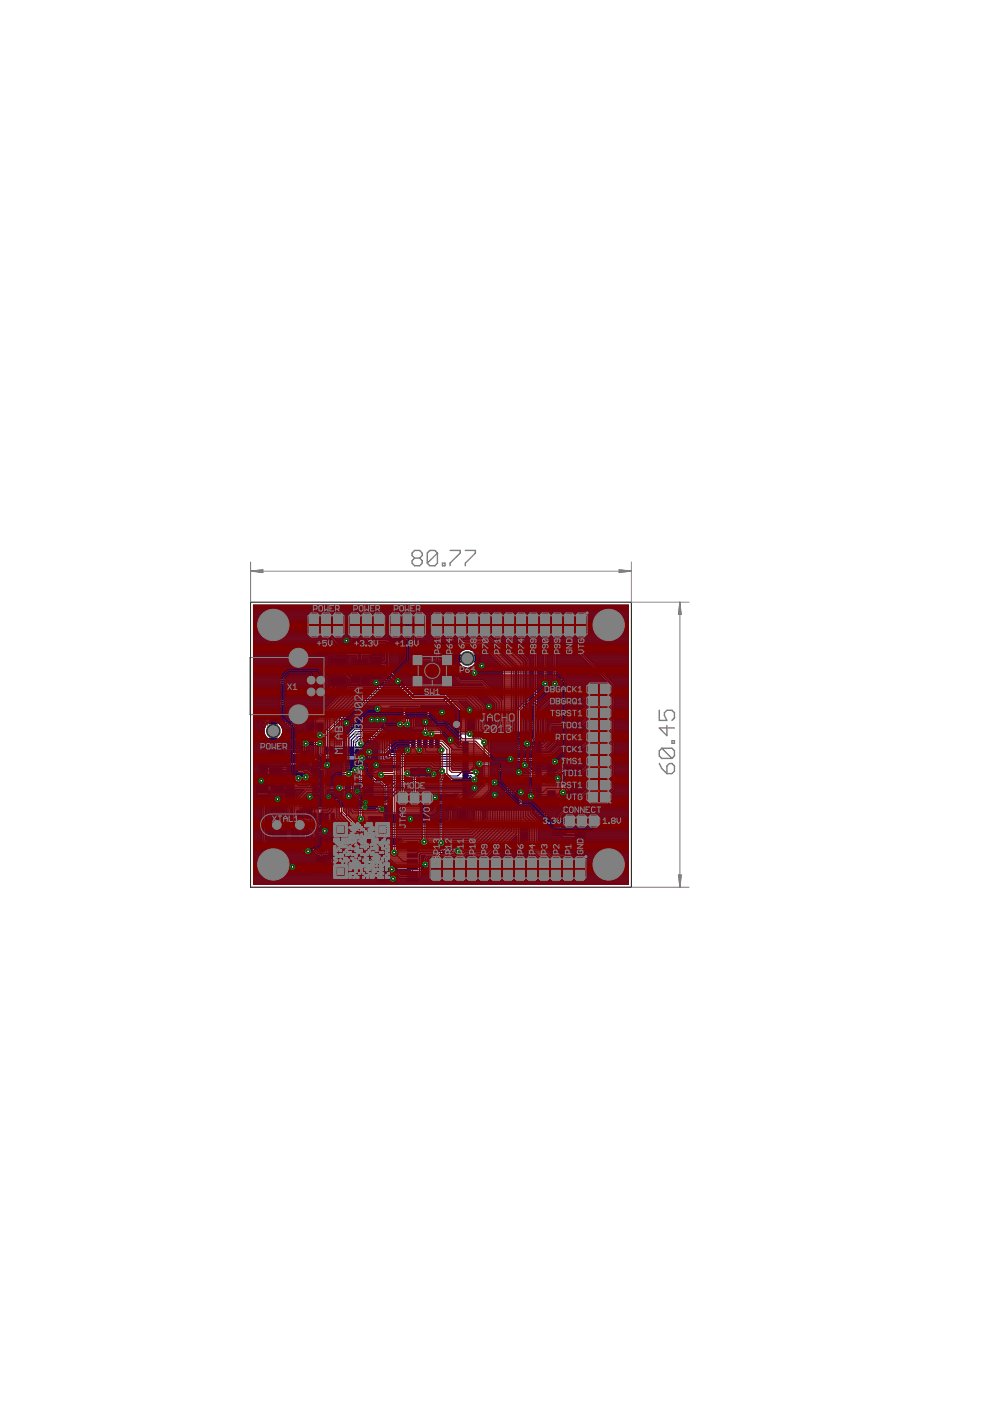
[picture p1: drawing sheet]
<svg xmlns="http://www.w3.org/2000/svg" width="210mm" height="297mm" viewBox="0 0 210 297" stroke-linecap="round" stroke-linejoin="round" font-family="sans-serif">
<g fill="#808080" stroke="#808080" stroke-width=".21">
<path d="M67.6 172.4h.8v2.4h-.8z"/>
<path d="M67.6 177.6h.8v2.4h-.8z"/>
<path d="M66.3 172.4h.8v2.4h-.8z"/>
<path d="M68.9 172.4h.8v2.4h-.8z"/>
<path d="M70.1 172.4h.8v2.4h-.8z"/>
<path d="M66.3 177.6h.8v2.4h-.8z"/>
<path d="M68.9 177.6h.8v2.4h-.8z"/>
<path d="M70.1 177.6h.8v2.4h-.8z"/>
<path d="M68.7 158.3h.5v1.7h-.5z"/>
<path d="M69.2 158.3h.5v1.7h-.5z"/>
<path d="M69.7 158.3h.5v1.7h-.5z"/>
<path d="M70.2 158.3h.5v1.7h-.5z"/>
<path d="M70.7 158.3h.5v1.7h-.5z"/>
<path d="M71.2 158.3h.5v1.7h-.5z"/>
<path d="M71.7 158.3h.5v1.7h-.5z"/>
<path d="M72.2 158.3h.5v1.7h-.5z"/>
<path d="M72.7 158.3h.5v1.7h-.5z"/>
<path d="M73.2 158.3h.5v1.7h-.5z"/>
<path d="M73.7 158.3h.5v1.7h-.5z"/>
<path d="M74.2 158.3h.5v1.7h-.5z"/>
<path d="M74.7 158.3h.5v1.7h-.5z"/>
<path d="M75.2 158.3h.4v1.7h-.4z"/>
<path d="M75.7 158.3h.5v1.7h-.5z"/>
<path d="M76.2 158.3h.5v1.7h-.5z"/>
<path d="M68.7 169.5h.5v1.7h-.5z"/>
<path d="M69.2 169.5h.5v1.7h-.5z"/>
<path d="M69.7 169.5h.5v1.7h-.5z"/>
<path d="M70.2 169.5h.5v1.7h-.5z"/>
<path d="M70.7 169.5h.5v1.7h-.5z"/>
<path d="M71.2 169.5h.5v1.7h-.5z"/>
<path d="M71.7 169.5h.5v1.7h-.5z"/>
<path d="M72.2 169.5h.5v1.7h-.5z"/>
<path d="M72.7 169.5h.5v1.7h-.5z"/>
<path d="M73.2 169.5h.5v1.7h-.5z"/>
<path d="M73.7 169.5h.5v1.7h-.5z"/>
<path d="M74.2 169.5h.5v1.7h-.5z"/>
<path d="M74.7 169.5h.5v1.7h-.5z"/>
<path d="M75.2 169.5h.4v1.7h-.4z"/>
<path d="M75.7 169.5h.5v1.7h-.5z"/>
<path d="M76.2 169.5h.5v1.7h-.5z"/>
<path d="M77.5 160.8h1.6v.4h-1.6z"/>
<path d="M77.5 161.3h1.6v.4h-1.6z"/>
<path d="M77.5 161.8h1.6v.4h-1.6z"/>
<path d="M77.5 162.3h1.6v.4h-1.6z"/>
<path d="M77.5 162.8h1.6v.4h-1.6z"/>
<path d="M77.5 163.3h1.6v.4h-1.6z"/>
<path d="M77.5 163.8h1.6v.4h-1.6z"/>
<path d="M77.5 164.3h1.6v.4h-1.6z"/>
<path d="M77.5 164.8h1.6v.4h-1.6z"/>
<path d="M77.5 165.3h1.6v.4h-1.6z"/>
<path d="M77.5 165.8h1.6v.4h-1.6z"/>
<path d="M77.5 166.3h1.6v.4h-1.6z"/>
<path d="M77.5 166.8h1.6v.4h-1.6z"/>
<path d="M77.5 167.3h1.6v.4h-1.6z"/>
<path d="M77.5 167.8h1.6v.4h-1.6z"/>
<path d="M77.5 168.3h1.6v.4h-1.6z"/>
<path d="M66.2 160.8h1.7v.4h-1.7z"/>
<path d="M66.2 161.3h1.7v.4h-1.7z"/>
<path d="M66.2 161.8h1.7v.4h-1.7z"/>
<path d="M66.2 162.3h1.7v.4h-1.7z"/>
<path d="M66.2 162.8h1.7v.4h-1.7z"/>
<path d="M66.2 163.3h1.7v.4h-1.7z"/>
<path d="M66.2 163.8h1.7v.4h-1.7z"/>
<path d="M66.2 164.3h1.7v.4h-1.7z"/>
<path d="M66.2 164.8h1.7v.4h-1.7z"/>
<path d="M66.2 165.3h1.7v.4h-1.7z"/>
<path d="M66.2 165.8h1.7v.4h-1.7z"/>
<path d="M66.2 166.3h1.7v.4h-1.7z"/>
<path d="M66.2 166.8h1.7v.4h-1.7z"/>
<path d="M66.2 167.3h1.7v.4h-1.7z"/>
<path d="M66.2 167.8h1.7v.4h-1.7z"/>
<path d="M66.2 168.3h1.7v.4h-1.7z"/>
<path d="M112.2 170.6h.5v1.2h-.5z"/>
<path d="M111.7 170.6h.5v1.2h-.5z"/>
<path d="M111.2 170.6h.5v1.2h-.5z"/>
<path d="M110.7 170.6h.5v1.2h-.5z"/>
<path d="M110.2 170.6h.5v1.2h-.5z"/>
<path d="M109.7 170.6h.5v1.2h-.5z"/>
<path d="M109.2 170.6h.5v1.2h-.5z"/>
<path d="M108.7 170.6h.5v1.2h-.5z"/>
<path d="M108.2 170.6h.5v1.2h-.5z"/>
<path d="M107.7 170.6h.5v1.2h-.5z"/>
<path d="M107.2 170.6h.5v1.2h-.5z"/>
<path d="M106.7 170.6h.5v1.2h-.5z"/>
<path d="M106.2 170.6h.5v1.2h-.5z"/>
<path d="M105.7 170.6h.5v1.2h-.5z"/>
<path d="M105.2 170.6h.5v1.2h-.5z"/>
<path d="M104.7 170.6h.5v1.2h-.5z"/>
<path d="M104.2 170.6h.5v1.2h-.5z"/>
<path d="M103.7 170.6h.5v1.2h-.5z"/>
<path d="M103.2 170.6h.5v1.2h-.5z"/>
<path d="M102.7 170.6h.5v1.2h-.5z"/>
<path d="M102.2 170.6h.5v1.2h-.5z"/>
<path d="M101.7 170.6h.5v1.2h-.5z"/>
<path d="M101.2 170.6h.5v1.2h-.5z"/>
<path d="M100.7 170.6h.5v1.2h-.5z"/>
<path d="M100.2 170.6h.5v1.2h-.5z"/>
<path d="M98.1 169.2h1.2v.5h-1.2z"/>
<path d="M98.1 168.7h1.2v.5h-1.2z"/>
<path d="M98.1 168.2h1.2v.5h-1.2z"/>
<path d="M98.1 167.7h1.2v.5h-1.2z"/>
<path d="M98.1 167.2h1.2v.5h-1.2z"/>
<path d="M98.1 166.7h1.2v.5h-1.2z"/>
<path d="M98.1 166.2h1.2v.5h-1.2z"/>
<path d="M98.1 165.7h1.2v.5h-1.2z"/>
<path d="M98.1 165.2h1.2v.5h-1.2z"/>
<path d="M98.1 164.7h1.2v.5h-1.2z"/>
<path d="M98.1 164.2h1.2v.5h-1.2z"/>
<path d="M98.1 163.7h1.2v.5h-1.2z"/>
<path d="M98.1 163.2h1.2v.5h-1.2z"/>
<path d="M98.1 162.7h1.2v.5h-1.2z"/>
<path d="M98.1 162.2h1.2v.5h-1.2z"/>
<path d="M98.1 161.7h1.2v.5h-1.2z"/>
<path d="M98.1 161.2h1.2v.5h-1.2z"/>
<path d="M98.1 160.7h1.2v.5h-1.2z"/>
<path d="M98.1 160.2h1.2v.5h-1.2z"/>
<path d="M98.1 159.7h1.2v.5h-1.2z"/>
<path d="M98.1 159.2h1.2v.5h-1.2z"/>
<path d="M98.1 158.7h1.2v.5h-1.2z"/>
<path d="M98.1 158.2h1.2v.5h-1.2z"/>
<path d="M98.1 157.7h1.2v.5h-1.2z"/>
<path d="M98.1 157.2h1.2v.5h-1.2z"/>
<path d="M100.2 155.2h.5v1.1h-.5z"/>
<path d="M100.7 155.2h.5v1.1h-.5z"/>
<path d="M101.2 155.2h.5v1.1h-.5z"/>
<path d="M101.7 155.2h.5v1.1h-.5z"/>
<path d="M102.2 155.2h.5v1.1h-.5z"/>
<path d="M102.7 155.2h.5v1.1h-.5z"/>
<path d="M103.2 155.2h.5v1.1h-.5z"/>
<path d="M103.7 155.2h.5v1.1h-.5z"/>
<path d="M104.2 155.2h.5v1.1h-.5z"/>
<path d="M104.7 155.2h.5v1.1h-.5z"/>
<path d="M105.2 155.2h.5v1.1h-.5z"/>
<path d="M105.7 155.2h.5v1.1h-.5z"/>
<path d="M106.2 155.2h.5v1.1h-.5z"/>
<path d="M106.7 155.2h.5v1.1h-.5z"/>
<path d="M107.2 155.2h.5v1.1h-.5z"/>
<path d="M107.7 155.2h.5v1.1h-.5z"/>
<path d="M108.2 155.2h.5v1.1h-.5z"/>
<path d="M108.7 155.2h.5v1.1h-.5z"/>
<path d="M109.2 155.2h.5v1.1h-.5z"/>
<path d="M109.7 155.2h.5v1.1h-.5z"/>
<path d="M110.2 155.2h.5v1.1h-.5z"/>
<path d="M110.7 155.2h.5v1.1h-.5z"/>
<path d="M111.2 155.2h.5v1.1h-.5z"/>
<path d="M111.7 155.2h.5v1.1h-.5z"/>
<path d="M112.2 155.2h.5v1.1h-.5z"/>
<path d="M113.6 157.2h1.2v.5h-1.2z"/>
<path d="M113.6 157.7h1.2v.5h-1.2z"/>
<path d="M113.6 158.2h1.2v.5h-1.2z"/>
<path d="M113.6 158.7h1.2v.5h-1.2z"/>
<path d="M113.6 159.2h1.2v.5h-1.2z"/>
<path d="M113.6 159.7h1.2v.5h-1.2z"/>
<path d="M113.6 160.2h1.2v.5h-1.2z"/>
<path d="M113.6 160.7h1.2v.5h-1.2z"/>
<path d="M113.6 161.2h1.2v.5h-1.2z"/>
<path d="M113.6 161.7h1.2v.5h-1.2z"/>
<path d="M113.6 162.2h1.2v.5h-1.2z"/>
<path d="M113.6 162.7h1.2v.5h-1.2z"/>
<path d="M113.6 163.2h1.2v.5h-1.2z"/>
<path d="M113.6 163.7h1.2v.5h-1.2z"/>
<path d="M113.6 164.2h1.2v.5h-1.2z"/>
<path d="M113.6 164.7h1.2v.5h-1.2z"/>
<path d="M113.6 165.2h1.2v.5h-1.2z"/>
<path d="M113.6 165.7h1.2v.5h-1.2z"/>
<path d="M113.6 166.2h1.2v.5h-1.2z"/>
<path d="M113.6 166.7h1.2v.5h-1.2z"/>
<path d="M113.6 167.2h1.2v.5h-1.2z"/>
<path d="M113.6 167.7h1.2v.5h-1.2z"/>
<path d="M113.6 168.2h1.2v.5h-1.2z"/>
<path d="M113.6 168.7h1.2v.5h-1.2z"/>
<path d="M113.6 169.2h1.2v.5h-1.2z"/>
<path d="M92.3 156.3h.9v2.2h-.9z"/>
<path d="M92.3 150.2h.9v2.2h-.9z"/>
<path d="M91 156.3h.9v2.2h-.9z"/>
<path d="M89.8 156.3h.8v2.2h-.8z"/>
<path d="M91 150.2h.9v2.2h-.9z"/>
<path d="M89.8 150.2h.8v2.2h-.8z"/>
<path d="M88.5 156.3h.8v2.2h-.8z"/>
<path d="M88.5 150.2h.8v2.2h-.8z"/>
<path d="M87.2 156.3h.9v2.2h-.9z"/>
<path d="M86 156.3h.8v2.2h-.8z"/>
<path d="M87.2 150.2h.9v2.2h-.9z"/>
<path d="M86 150.2h.8v2.2h-.8z"/>
<path d="M84.7 156.3h.8v2.2h-.8z"/>
<path d="M84.7 150.2h.8v2.2h-.8z"/>
<path d="M86.3 178.4h2.3v.9h-2.3z"/>
<path d="M80.2 178.4h2.2v.9h-2.2z"/>
<path d="M86.3 179.7h2.3v.8h-2.3z"/>
<path d="M86.3 181h2.3v.8h-2.3z"/>
<path d="M80.2 179.7h2.2v.8h-2.2z"/>
<path d="M80.2 181h2.2v.8h-2.2z"/>
<path d="M86.3 182.2h2.3v.9h-2.3z"/>
<path d="M80.2 182.2h2.2v.9h-2.2z"/>
<path d="M86.3 183.5h2.3v.8h-2.3z"/>
<path d="M86.3 184.8h2.3v.8h-2.3z"/>
<path d="M80.2 183.5h2.2v.8h-2.2z"/>
<path d="M80.2 184.8h2.2v.8h-2.2z"/>
<path d="M86.3 186h2.3v.9h-2.3z"/>
<path d="M80.2 186h2.2v.9h-2.2z"/>
<path d="M78.6 142.1h2.2v1.7h-2.2z"/>
<path d="M78.6 139.8h2.2v1.7h-2.2z"/>
<path d="M78.6 137.5h2.2v1.7h-2.2z"/>
<path d="M84.9 138.6h2.2v4h-2.2z"/>
<path d="M76.7 141.5h1.7v1.5h-1.7z"/>
<path d="M76.7 143.4h1.7v1.5h-1.7z"/>
<path d="M82.4 135.5h1.5v1.7h-1.5z"/>
<path d="M84.3 135.5h1.5v1.7h-1.5z"/>
<path d="M57.1 152.3h1.7v1.3h-1.7z"/>
<path d="M57.1 156.3h1.7v1.3h-1.7z"/>
<path d="M60.3 156.8h1.5v1.7h-1.5z"/>
<path d="M62.2 156.8h1.5v1.7h-1.5z"/>
<path d="M94.4 150.4h1.7v1.4h-1.7z"/>
<path d="M94.4 152.3h1.7v1.5h-1.7z"/>
<path d="M76.1 178.4h1.5v1.7h-1.5z"/>
<path d="M78 178.4h1.4v1.7h-1.4z"/>
<path d="M89.1 172.6h1.7v1.5h-1.7z"/>
<path d="M89.1 170.7h1.7v1.5h-1.7z"/>
<path d="M84 170.7h1.7v1.5h-1.7z"/>
<path d="M84 172.6h1.7v1.5h-1.7z"/>
<path d="M84.4 168.3h1.9v1.8h-1.9z"/>
<path d="M87 168.3h1.8v1.8h-1.8z"/>
<path d="M89.5 168.3h1.9v1.8h-1.9z"/>
<path d="M60.9 160.1h2.3v1.7h-2.3z"/>
<path d="M60.9 162.1h2.3v1.7h-2.3z"/>
<path d="M54.5 168.5h2.3v1.7h-2.3z"/>
<path d="M54.5 166.5h2.3v1.6h-2.3z"/>
<path d="M57.1 158.6h2.7v1.4h-2.7z"/>
<path d="M57.1 162.7h2.7v1.5h-2.7z"/>
<path d="M57.5 170.5h2.7v1.5h-2.7z"/>
<path d="M57.5 166.4h2.7v1.5h-2.7z"/>
<path d="M55.1 160.8h1.7v1.5h-1.7z"/>
<path d="M55.1 162.7h1.7v1.4h-1.7z"/>
<path d="M60.7 168.1h1.7v1.5h-1.7z"/>
<path d="M60.7 166.2h1.7v1.5h-1.7z"/>
<path d="M78.1 169h2.7v1.4h-2.7z"/>
<path d="M78.1 173.1h2.7v1.5h-2.7z"/>
<path d="M59.1 164.4h1.4v1.7h-1.4z"/>
<path d="M61 164.4h1.4v1.7h-1.4z"/>
<path d="M63.7 159.3h1.7v1.4h-1.7z"/>
<path d="M63.7 161.2h1.7v1.4h-1.7z"/>
<path d="M59.2 176.1h1.5v1.7h-1.5z"/>
<path d="M57.3 176.1h1.5v1.7h-1.5z"/>
<path d="M61.8 176.1h1.5v1.7h-1.5z"/>
<path d="M63.8 176.1h1.4v1.7h-1.4z"/>
<path d="M97.2 173.3h1.7v1.5h-1.7z"/>
<path d="M97.2 171.4h1.7v1.5h-1.7z"/>
<path d="M65.2 153.2h1.4v1.7h-1.4z"/>
<path d="M67.1 153.2h1.4v1.7h-1.4z"/>
<path d="M88.9 136h1.5v1.7h-1.5z"/>
<path d="M87 136h1.5v1.7h-1.5z"/>
<path d="M60.8 154.8h1.5v1.7h-1.5z"/>
<path d="M62.7 154.8h1.5v1.7h-1.5z"/>
<path d="M67.3 183.5h1.7v1.5h-1.7z"/>
<path d="M67.3 181.6h1.7v1.5h-1.7z"/>
<path d="M73.9 178.3h1.7v1.5h-1.7z"/>
<path d="M73.9 180.2h1.7v1.5h-1.7z"/>
<path d="M64.8 171.8h1.5v1.7h-1.5z"/>
<path d="M62.9 171.8h1.4v1.7h-1.4z"/>
<path d="M66 169.6h1.5v1.7h-1.5z"/>
<path d="M64.1 169.6h1.5v1.7h-1.5z"/>
<path d="M71.6 176.4h1.7v1.5h-1.7z"/>
<path d="M71.6 178.3h1.7v1.5h-1.7z"/>
<path d="M71.6 180.4h1.5v1.7h-1.5z"/>
<path d="M69.7 180.4h1.5v1.7h-1.5z"/>
<path d="M93.9 143.5h1.8v1.9h-1.8z"/>
<path d="M87.6 143.5h1.9v1.9h-1.9z"/>
<path d="M93.9 139h1.8v1.9h-1.8z"/>
<path d="M87.6 139h1.9v1.9h-1.9z"/>
<path d="M100.5 138.8h1.2v1.7h-1.2z"/>
<path d="M96.5 138.8h1.2v1.7h-1.2z"/>
<path d="M96.1 141.8h1.5v1.7h-1.5z"/>
<path d="M98 141.8h1.5v1.7h-1.5z"/>
<path d="M93.6 136.1h1.5v1.7h-1.5z"/>
<path d="M95.5 136.1h1.5v1.7h-1.5z"/>
<path d="M117.3 179.6h2.7v1.5h-2.7z"/>
<path d="M117.3 175.5h2.7v1.5h-2.7z"/>
<path d="M122 176.2h2v1.6h-2z"/>
<path d="M122 179.6h2v1.6h-2z"/>
<path d="M121.6 170.2h1.5v1.7h-1.5z"/>
<path d="M119.7 170.2h1.5v1.7h-1.5z"/>
<path d="M121.9 167.7h1.5v1.7h-1.5z"/>
<path d="M120 167.7h1.5v1.7h-1.5z"/>
<path d="M121.9 165.2h1.5v1.7h-1.5z"/>
<path d="M120 165.2h1.5v1.7h-1.5z"/>
<path d="M121.9 162.6h1.5v1.7h-1.5z"/>
<path d="M120 162.6h1.5v1.7h-1.5z"/>
<path d="M121.9 160.1h1.5v1.7h-1.5z"/>
<path d="M120 160.1h1.5v1.7h-1.5z"/>
<path d="M121.9 157.6h1.5v1.7h-1.5z"/>
<path d="M120 157.6h1.5v1.7h-1.5z"/>
<path d="M121.9 155h1.5v1.7h-1.5z"/>
<path d="M120 155h1.5v1.7h-1.5z"/>
<path d="M121.9 152.5h1.5v1.7h-1.5z"/>
<path d="M120 152.5h1.5v1.7h-1.5z"/>
<path d="M121.9 149.9h1.5v1.7h-1.5z"/>
<path d="M120 149.9h1.5v1.7h-1.5z"/>
<path d="M121.9 147.4h1.5v1.7h-1.5z"/>
<path d="M120 147.4h1.5v1.7h-1.5z"/>
<path d="M99 151.4h1.7v1.5h-1.7z"/>
<path d="M99 153.3h1.7v1.5h-1.7z"/>
<path d="M102.9 150.4h1.7v1.4h-1.7z"/>
<path d="M102.9 152.3h1.7v1.5h-1.7z"/>
<path d="M88.9 162.9h1.5v1.7h-1.5z"/>
<path d="M87 162.9h1.5v1.7h-1.5z"/>
<path d="M94.7 168.4h1.7v1.5h-1.7z"/>
<path d="M94.7 170.3h1.7v1.5h-1.7z"/>
<path d="M116 167.6h1.7v1.5h-1.7z"/>
<path d="M116 169.5h1.7v1.5h-1.7z"/>
<path d="M116 162.3h1.7v1.5h-1.7z"/>
<path d="M116 164.2h1.7v1.5h-1.7z"/>
<path d="M110.3 176.6h1.7v1.5h-1.7z"/>
<path d="M110.3 174.7h1.7v1.5h-1.7z"/>
<path d="M69.9 143.3h3.6v2.1h-3.6z"/>
<path d="M69.9 139.4h3.6v2.1h-3.6z"/>
<path d="M74.4 143.4h1.7v1.5h-1.7z"/>
<path d="M74.4 141.5h1.7v1.5h-1.7z"/>
<path d="M74.9 135.7h2.7v1.5h-2.7z"/>
<path d="M74.9 139.8h2.7v1.5h-2.7z"/>
<path d="M65.7 132.8h1.8v1.9h-1.8z"/>
<path d="M68.2 132.8h1.9v1.9h-1.9z"/>
<path d="M70.7 132.8h1.9v1.9h-1.9z"/>
<path d="M65.7 130.3h1.8v1.9h-1.8z"/>
<path d="M68.2 130.3h1.9v1.9h-1.9z"/>
<path d="M70.7 130.3h1.9v1.9h-1.9z"/>
<path d="M74.3 132.8h1.9v1.9h-1.9z"/>
<path d="M76.8 132.8h1.9v1.9h-1.9z"/>
<path d="M79.4 132.8h1.8v1.9h-1.8z"/>
<path d="M74.3 130.3h1.9v1.9h-1.9z"/>
<path d="M76.8 130.3h1.9v1.9h-1.9z"/>
<path d="M79.4 130.3h1.8v1.9h-1.8z"/>
<path d="M82.9 132.8h1.9v1.9h-1.9z"/>
<path d="M85.4 132.8h1.9v1.9h-1.9z"/>
<path d="M88 132.8h1.9v1.9h-1.9z"/>
<path d="M82.9 130.3h1.9v1.9h-1.9z"/>
<path d="M85.4 130.3h1.9v1.9h-1.9z"/>
<path d="M88 130.3h1.9v1.9h-1.9z"/>
<path d="M67.4 136.9h1.9v1.9h-1.9z"/>
<path d="M71.4 136.9h2v1.9h-2z"/>
<path d="M122.3 130.3h1.8v1.9h-1.8z"/>
<path d="M119.7 130.3h1.9v1.9h-1.9z"/>
<path d="M117.2 130.3h1.9v1.9h-1.9z"/>
<path d="M114.7 130.3h1.8v1.9h-1.8z"/>
<path d="M112.1 130.3h1.9v1.9h-1.9z"/>
<path d="M109.6 130.3h1.8v1.9h-1.8z"/>
<path d="M122.3 132.8h1.8v1.9h-1.8z"/>
<path d="M119.7 132.8h1.9v1.9h-1.9z"/>
<path d="M117.2 132.8h1.9v1.9h-1.9z"/>
<path d="M114.7 132.8h1.8v1.9h-1.8z"/>
<path d="M112.1 132.8h1.9v1.9h-1.9z"/>
<path d="M109.6 132.8h1.8v1.9h-1.8z"/>
<path d="M107 130.3h1.9v1.9h-1.9z"/>
<path d="M107 132.8h1.9v1.9h-1.9z"/>
<path d="M104.5 130.3h1.9v1.9h-1.9z"/>
<path d="M102 130.3h1.8v1.9h-1.8z"/>
<path d="M99.4 130.3h1.9v1.9h-1.9z"/>
<path d="M96.9 130.3h1.8v1.9h-1.8z"/>
<path d="M94.3 130.3h1.9v1.9h-1.9z"/>
<path d="M91.8 130.3h1.9v1.9h-1.9z"/>
<path d="M104.5 132.8h1.9v1.9h-1.9z"/>
<path d="M102 132.8h1.8v1.9h-1.8z"/>
<path d="M99.4 132.8h1.9v1.9h-1.9z"/>
<path d="M96.9 132.8h1.8v1.9h-1.8z"/>
<path d="M94.3 132.8h1.9v1.9h-1.9z"/>
<path d="M91.8 132.8h1.9v1.9h-1.9z"/>
<path d="M122 182h1.9v1.8h-1.9z"/>
<path d="M119.5 182h1.8v1.8h-1.8z"/>
<path d="M116.9 182h1.9v1.8h-1.9z"/>
<path d="M114.4 182h1.9v1.8h-1.9z"/>
<path d="M111.9 182h1.8v1.8h-1.8z"/>
<path d="M109.3 182h1.9v1.8h-1.9z"/>
<path d="M122 184.5h1.9v1.9h-1.9z"/>
<path d="M119.5 184.5h1.8v1.9h-1.8z"/>
<path d="M116.9 184.5h1.9v1.9h-1.9z"/>
<path d="M114.4 184.5h1.9v1.9h-1.9z"/>
<path d="M111.9 184.5h1.8v1.9h-1.8z"/>
<path d="M109.3 184.5h1.9v1.9h-1.9z"/>
<path d="M106.8 182h1.8v1.8h-1.8z"/>
<path d="M106.8 184.5h1.8v1.9h-1.8z"/>
<path d="M104.2 182h1.9v1.8h-1.9z"/>
<path d="M101.7 182h1.9v1.8h-1.9z"/>
<path d="M99.2 182h1.8v1.8h-1.8z"/>
<path d="M96.6 182h1.9v1.8h-1.9z"/>
<path d="M94.1 182h1.8v1.8h-1.8z"/>
<path d="M91.5 182h1.9v1.8h-1.9z"/>
<path d="M104.2 184.5h1.9v1.9h-1.9z"/>
<path d="M101.7 184.5h1.9v1.9h-1.9z"/>
<path d="M99.2 184.5h1.8v1.9h-1.8z"/>
<path d="M96.6 184.5h1.9v1.9h-1.9z"/>
<path d="M94.1 184.5h1.8v1.9h-1.8z"/>
<path d="M91.5 184.5h1.9v1.9h-1.9z"/>
<path d="M119.9 173.1h1.8v1.9h-1.8z"/>
<path d="M122.4 173.1h1.9v1.9h-1.9z"/>
<path d="M124.9 173.1h1.9v1.9h-1.9z"/>
<path d="M127.3 168h1.9v1.9h-1.9z"/>
<path d="M127.3 165.5h1.9v1.8h-1.9z"/>
<path d="M127.3 162.9h1.9v1.9h-1.9z"/>
<path d="M127.3 160.4h1.9v1.9h-1.9z"/>
<path d="M127.3 157.9h1.9v1.8h-1.9z"/>
<path d="M127.3 155.3h1.9v1.9h-1.9z"/>
<path d="M124.8 168h1.8v1.9h-1.8z"/>
<path d="M124.8 165.5h1.8v1.8h-1.8z"/>
<path d="M124.8 162.9h1.8v1.9h-1.8z"/>
<path d="M124.8 160.4h1.8v1.9h-1.8z"/>
<path d="M124.8 157.9h1.8v1.8h-1.8z"/>
<path d="M124.8 155.3h1.8v1.9h-1.8z"/>
<path d="M127.3 152.8h1.9v1.8h-1.9z"/>
<path d="M127.3 150.2h1.9v1.9h-1.9z"/>
<path d="M124.8 152.8h1.8v1.8h-1.8z"/>
<path d="M124.8 150.2h1.8v1.9h-1.8z"/>
<path d="M127.3 147.7h1.9v1.9h-1.9z"/>
<path d="M124.8 147.7h1.8v1.9h-1.8z"/>
<path d="M127.3 145.2h1.9v1.8h-1.9z"/>
<path d="M124.8 145.2h1.8v1.8h-1.8z"/>
<path d="M81.5 170.7h1.7v1.5h-1.7z"/>
<path d="M81.5 172.6h1.7v1.5h-1.7z"/>
</g>
<g fill="#808080" stroke="#808080" stroke-width=".21">
<circle cx="68" cy="146.7" r=".83"/>
<circle cx="68" cy="144.2" r=".83"/>
<circle cx="66" cy="144.2" r=".83"/>
<circle cx="66" cy="146.7" r=".83"/>
<circle cx="63.3" cy="139.5" r="2.01"/>
<circle cx="63.3" cy="151.4" r="2.01"/>
<circle cx="58" cy="155" r="1.46"/>
<circle cx="63.6" cy="174.9" r=".93"/>
<circle cx="58.7" cy="174.9" r=".93"/>
<circle cx="99.1" cy="139.6" r="1.46"/>
<circle cx="58" cy="183.3" r="3.3"/>
<circle cx="58" cy="132.5" r="3.3"/>
<circle cx="129.1" cy="183.3" r="3.3"/>
<circle cx="129.1" cy="132.5" r="3.3"/>
<circle cx="96.8" cy="153.6" r=".66"/>
</g>
<g fill="#000080" stroke="#000080" stroke-width=".21">
<path d="M67.7 172.5h.6v2.2h-.6z"/>
<path d="M67.7 177.7h.6v2.2h-.6z"/>
<path d="M66.4 172.5h.6v2.2h-.6z"/>
<path d="M69 172.5h.6v2.2h-.6z"/>
<path d="M70.2 172.5h.6v2.2h-.6z"/>
<path d="M66.4 177.7h.6v2.2h-.6z"/>
<path d="M69 177.7h.6v2.2h-.6z"/>
<path d="M70.2 177.7h.6v2.2h-.6z"/>
<path d="M68.8 158.4h.3v1.5h-.3z"/>
<path d="M69.3 158.4h.3v1.5h-.3z"/>
<path d="M69.8 158.4h.3v1.5h-.3z"/>
<path d="M70.3 158.4h.2v1.5h-.2z"/>
<path d="M70.8 158.4h.3v1.5h-.3z"/>
<path d="M71.3 158.4h.3v1.5h-.3z"/>
<path d="M71.8 158.4h.3v1.5h-.3z"/>
<path d="M72.3 158.4h.3v1.5h-.3z"/>
<path d="M72.8 158.4h.2v1.5h-.2z"/>
<path d="M73.3 158.4h.3v1.5h-.3z"/>
<path d="M73.8 158.4h.3v1.5h-.3z"/>
<path d="M74.3 158.4h.2v1.5h-.2z"/>
<path d="M74.8 158.4h.3v1.5h-.3z"/>
<path d="M75.3 158.4h.2v1.5h-.2z"/>
<path d="M75.8 158.4h.3v1.5h-.3z"/>
<path d="M76.3 158.4h.3v1.5h-.3z"/>
<path d="M68.8 169.7h.3v1.4h-.3z"/>
<path d="M69.3 169.7h.3v1.4h-.3z"/>
<path d="M69.8 169.7h.3v1.4h-.3z"/>
<path d="M70.3 169.7h.2v1.4h-.2z"/>
<path d="M70.8 169.7h.3v1.4h-.3z"/>
<path d="M71.3 169.7h.3v1.4h-.3z"/>
<path d="M71.8 169.7h.3v1.4h-.3z"/>
<path d="M72.3 169.7h.3v1.4h-.3z"/>
<path d="M72.8 169.7h.2v1.4h-.2z"/>
<path d="M73.3 169.7h.3v1.4h-.3z"/>
<path d="M73.8 169.7h.3v1.4h-.3z"/>
<path d="M74.3 169.7h.2v1.4h-.2z"/>
<path d="M74.8 169.7h.3v1.4h-.3z"/>
<path d="M75.3 169.7h.2v1.4h-.2z"/>
<path d="M75.8 169.7h.3v1.4h-.3z"/>
<path d="M76.3 169.7h.3v1.4h-.3z"/>
<path d="M77.6 160.9h1.4v.2h-1.4z"/>
<path d="M77.6 161.4h1.4v.2h-1.4z"/>
<path d="M77.6 161.9h1.4v.2h-1.4z"/>
<path d="M77.6 162.4h1.4v.2h-1.4z"/>
<path d="M77.6 162.9h1.4v.2h-1.4z"/>
<path d="M77.6 163.4h1.4v.2h-1.4z"/>
<path d="M77.6 163.9h1.4v.2h-1.4z"/>
<path d="M77.6 164.4h1.4v.2h-1.4z"/>
<path d="M77.6 164.9h1.4v.2h-1.4z"/>
<path d="M77.6 165.4h1.4v.2h-1.4z"/>
<path d="M77.6 165.9h1.4v.2h-1.4z"/>
<path d="M77.6 166.4h1.4v.2h-1.4z"/>
<path d="M77.6 166.9h1.4v.2h-1.4z"/>
<path d="M77.6 167.4h1.4v.2h-1.4z"/>
<path d="M77.6 167.9h1.4v.2h-1.4z"/>
<path d="M77.6 168.4h1.4v.2h-1.4z"/>
<path d="M66.3 160.9h1.5v.2h-1.5z"/>
<path d="M66.3 161.4h1.5v.2h-1.5z"/>
<path d="M66.3 161.9h1.5v.2h-1.5z"/>
<path d="M66.3 162.4h1.5v.2h-1.5z"/>
<path d="M66.3 162.9h1.5v.2h-1.5z"/>
<path d="M66.3 163.4h1.5v.2h-1.5z"/>
<path d="M66.3 163.9h1.5v.2h-1.5z"/>
<path d="M66.3 164.4h1.5v.2h-1.5z"/>
<path d="M66.3 164.9h1.5v.2h-1.5z"/>
<path d="M66.3 165.4h1.5v.2h-1.5z"/>
<path d="M66.3 165.9h1.5v.2h-1.5z"/>
<path d="M66.3 166.4h1.5v.2h-1.5z"/>
<path d="M66.3 166.9h1.5v.2h-1.5z"/>
<path d="M66.3 167.4h1.5v.2h-1.5z"/>
<path d="M66.3 167.9h1.5v.2h-1.5z"/>
<path d="M66.3 168.4h1.5v.2h-1.5z"/>
<path d="M112.3 170.7h.3v1h-.3z"/>
<path d="M111.8 170.7h.3v1h-.3z"/>
<path d="M111.3 170.7h.3v1h-.3z"/>
<path d="M110.8 170.7h.3v1h-.3z"/>
<path d="M110.3 170.7h.3v1h-.3z"/>
<path d="M109.8 170.7h.3v1h-.3z"/>
<path d="M109.3 170.7h.3v1h-.3z"/>
<path d="M108.8 170.7h.3v1h-.3z"/>
<path d="M108.3 170.7h.3v1h-.3z"/>
<path d="M107.8 170.7h.3v1h-.3z"/>
<path d="M107.3 170.7h.3v1h-.3z"/>
<path d="M106.8 170.7h.3v1h-.3z"/>
<path d="M106.3 170.7h.3v1h-.3z"/>
<path d="M105.8 170.7h.3v1h-.3z"/>
<path d="M105.3 170.7h.3v1h-.3z"/>
<path d="M104.8 170.7h.3v1h-.3z"/>
<path d="M104.3 170.7h.3v1h-.3z"/>
<path d="M103.8 170.7h.3v1h-.3z"/>
<path d="M103.3 170.7h.3v1h-.3z"/>
<path d="M102.8 170.7h.3v1h-.3z"/>
<path d="M102.3 170.7h.3v1h-.3z"/>
<path d="M101.8 170.7h.3v1h-.3z"/>
<path d="M101.3 170.7h.3v1h-.3z"/>
<path d="M100.8 170.7h.3v1h-.3z"/>
<path d="M100.3 170.7h.3v1h-.3z"/>
<path d="M98.2 169.3h1v.3h-1z"/>
<path d="M98.2 168.8h1v.3h-1z"/>
<path d="M98.2 168.3h1v.3h-1z"/>
<path d="M98.2 167.8h1v.3h-1z"/>
<path d="M98.2 167.3h1v.3h-1z"/>
<path d="M98.2 166.8h1v.3h-1z"/>
<path d="M98.2 166.3h1v.3h-1z"/>
<path d="M98.2 165.8h1v.3h-1z"/>
<path d="M98.2 165.3h1v.3h-1z"/>
<path d="M98.2 164.8h1v.3h-1z"/>
<path d="M98.2 164.3h1v.3h-1z"/>
<path d="M98.2 163.8h1v.3h-1z"/>
<path d="M98.2 163.3h1v.3h-1z"/>
<path d="M98.2 162.8h1v.3h-1z"/>
<path d="M98.2 162.3h1v.3h-1z"/>
<path d="M98.2 161.8h1v.3h-1z"/>
<path d="M98.2 161.3h1v.3h-1z"/>
<path d="M98.2 160.8h1v.3h-1z"/>
<path d="M98.2 160.3h1v.3h-1z"/>
<path d="M98.2 159.8h1v.3h-1z"/>
<path d="M98.2 159.3h1v.3h-1z"/>
<path d="M98.2 158.8h1v.3h-1z"/>
<path d="M98.2 158.3h1v.3h-1z"/>
<path d="M98.2 157.8h1v.3h-1z"/>
<path d="M98.2 157.3h1v.3h-1z"/>
<path d="M100.3 155.2h.3v1.1h-.3z"/>
<path d="M100.8 155.2h.3v1.1h-.3z"/>
<path d="M101.3 155.2h.3v1.1h-.3z"/>
<path d="M101.8 155.2h.3v1.1h-.3z"/>
<path d="M102.3 155.2h.3v1.1h-.3z"/>
<path d="M102.8 155.2h.3v1.1h-.3z"/>
<path d="M103.3 155.2h.3v1.1h-.3z"/>
<path d="M103.8 155.2h.3v1.1h-.3z"/>
<path d="M104.3 155.2h.3v1.1h-.3z"/>
<path d="M104.8 155.2h.3v1.1h-.3z"/>
<path d="M105.3 155.2h.3v1.1h-.3z"/>
<path d="M105.8 155.2h.3v1.1h-.3z"/>
<path d="M106.3 155.2h.3v1.1h-.3z"/>
<path d="M106.8 155.2h.3v1.1h-.3z"/>
<path d="M107.3 155.2h.3v1.1h-.3z"/>
<path d="M107.8 155.2h.3v1.1h-.3z"/>
<path d="M108.3 155.2h.3v1.1h-.3z"/>
<path d="M108.8 155.2h.3v1.1h-.3z"/>
<path d="M109.3 155.2h.3v1.1h-.3z"/>
<path d="M109.8 155.2h.3v1.1h-.3z"/>
<path d="M110.3 155.2h.3v1.1h-.3z"/>
<path d="M110.8 155.2h.3v1.1h-.3z"/>
<path d="M111.3 155.2h.3v1.1h-.3z"/>
<path d="M111.8 155.2h.3v1.1h-.3z"/>
<path d="M112.3 155.2h.3v1.1h-.3z"/>
<path d="M113.7 157.3h1v.3h-1z"/>
<path d="M113.7 157.8h1v.3h-1z"/>
<path d="M113.7 158.3h1v.3h-1z"/>
<path d="M113.7 158.8h1v.3h-1z"/>
<path d="M113.7 159.3h1v.3h-1z"/>
<path d="M113.7 159.8h1v.3h-1z"/>
<path d="M113.7 160.3h1v.3h-1z"/>
<path d="M113.7 160.8h1v.3h-1z"/>
<path d="M113.7 161.3h1v.3h-1z"/>
<path d="M113.7 161.8h1v.3h-1z"/>
<path d="M113.7 162.3h1v.3h-1z"/>
<path d="M113.7 162.8h1v.3h-1z"/>
<path d="M113.7 163.3h1v.3h-1z"/>
<path d="M113.7 163.8h1v.3h-1z"/>
<path d="M113.7 164.3h1v.3h-1z"/>
<path d="M113.7 164.8h1v.3h-1z"/>
<path d="M113.7 165.3h1v.3h-1z"/>
<path d="M113.7 165.8h1v.3h-1z"/>
<path d="M113.7 166.3h1v.3h-1z"/>
<path d="M113.7 166.8h1v.3h-1z"/>
<path d="M113.7 167.3h1v.3h-1z"/>
<path d="M113.7 167.8h1v.3h-1z"/>
<path d="M113.7 168.3h1v.3h-1z"/>
<path d="M113.7 168.8h1v.3h-1z"/>
<path d="M113.7 169.3h1v.3h-1z"/>
<path d="M92.4 156.4h.7v2h-.7z"/>
<path d="M92.4 150.3h.7v2h-.7z"/>
<path d="M91.1 156.4h.7v2h-.7z"/>
<path d="M89.9 156.4h.6v2h-.6z"/>
<path d="M91.1 150.3h.7v2h-.7z"/>
<path d="M89.9 150.3h.6v2h-.6z"/>
<path d="M88.6 156.4h.7v2h-.7z"/>
<path d="M88.6 150.3h.7v2h-.7z"/>
<path d="M87.3 156.4h.7v2h-.7z"/>
<path d="M86 156.4h.7v2h-.7z"/>
<path d="M87.3 150.3h.7v2h-.7z"/>
<path d="M86 150.3h.7v2h-.7z"/>
<path d="M84.8 156.4h.6v2h-.6z"/>
<path d="M84.8 150.3h.6v2h-.6z"/>
<path d="M86.4 178.5h2.1v.7h-2.1z"/>
<path d="M80.3 178.5h2v.7h-2z"/>
<path d="M86.4 179.8h2.1v.6h-2.1z"/>
<path d="M86.4 181h2.1v.7h-2.1z"/>
<path d="M80.3 179.8h2v.6h-2z"/>
<path d="M80.3 181h2v.7h-2z"/>
<path d="M86.4 182.3h2.1v.7h-2.1z"/>
<path d="M80.3 182.3h2v.7h-2z"/>
<path d="M86.4 183.6h2.1v.7h-2.1z"/>
<path d="M86.4 184.8h2.1v.7h-2.1z"/>
<path d="M80.3 183.6h2v.7h-2z"/>
<path d="M80.3 184.8h2v.7h-2z"/>
<path d="M86.4 186.1h2.1v.7h-2.1z"/>
<path d="M80.3 186.1h2v.7h-2z"/>
<path d="M78.7 142.2h2v1.5h-2z"/>
<path d="M78.7 139.9h2v1.5h-2z"/>
<path d="M78.7 137.6h2v1.5h-2z"/>
<path d="M85 138.7h2v3.8h-2z"/>
<path d="M76.8 141.6h1.5v1.3h-1.5z"/>
<path d="M76.8 143.5h1.5v1.3h-1.5z"/>
<path d="M82.5 135.6h1.3v1.5h-1.3z"/>
<path d="M84.4 135.6h1.3v1.5h-1.3z"/>
<path d="M57.2 152.4h1.5v1.1h-1.5z"/>
<path d="M57.2 156.4h1.5v1.1h-1.5z"/>
<path d="M60.4 156.9h1.3v1.5h-1.3z"/>
<path d="M62.3 156.9h1.3v1.5h-1.3z"/>
<path d="M94.5 150.5h1.5v1.3h-1.5z"/>
<path d="M94.5 152.4h1.5v1.3h-1.5z"/>
<path d="M76.2 178.5h1.3v1.5h-1.3z"/>
<path d="M78 178.5h1.4v1.5h-1.4z"/>
<path d="M89.2 172.7h1.5v1.3h-1.5z"/>
<path d="M89.2 170.8h1.5v1.3h-1.5z"/>
<path d="M84.1 170.8h1.5v1.3h-1.5z"/>
<path d="M84.1 172.7h1.5v1.3h-1.5z"/>
<path d="M61 160.2h2.1v1.5h-2.1z"/>
<path d="M61 162.2h2.1v1.5h-2.1z"/>
<path d="M54.6 168.6h2.1v1.5h-2.1z"/>
<path d="M54.6 166.6h2.1v1.4h-2.1z"/>
<path d="M57.2 158.7h2.5v1.2h-2.5z"/>
<path d="M57.2 162.8h2.5v1.3h-2.5z"/>
<path d="M57.6 170.6h2.5v1.3h-2.5z"/>
<path d="M57.6 166.5h2.5v1.2h-2.5z"/>
<path d="M55.2 160.9h1.5v1.3h-1.5z"/>
<path d="M55.2 162.8h1.5v1.3h-1.5z"/>
<path d="M60.8 168.2h1.5v1.3h-1.5z"/>
<path d="M60.8 166.3h1.5v1.3h-1.5z"/>
<path d="M78.2 169.1h2.5v1.2h-2.5z"/>
<path d="M78.2 173.2h2.5v1.3h-2.5z"/>
<path d="M59.1 164.5h1.4v1.5h-1.4z"/>
<path d="M61 164.5h1.4v1.5h-1.4z"/>
<path d="M63.8 159.3h1.5v1.4h-1.5z"/>
<path d="M63.8 161.2h1.5v1.4h-1.5z"/>
<path d="M59.3 176.2h1.3v1.5h-1.3z"/>
<path d="M57.4 176.2h1.3v1.5h-1.3z"/>
<path d="M61.9 176.2h1.3v1.5h-1.3z"/>
<path d="M63.8 176.2h1.4v1.5h-1.4z"/>
<path d="M97.3 173.4h1.5v1.3h-1.5z"/>
<path d="M97.3 171.5h1.5v1.3h-1.5z"/>
<path d="M65.2 153.4h1.3v1.4h-1.3z"/>
<path d="M67.1 153.4h1.4v1.4h-1.4z"/>
<path d="M89 136.1h1.3v1.5h-1.3z"/>
<path d="M87.1 136.1h1.3v1.5h-1.3z"/>
<path d="M60.9 154.9h1.3v1.5h-1.3z"/>
<path d="M62.8 154.9h1.3v1.5h-1.3z"/>
<path d="M67.4 183.6h1.5v1.3h-1.5z"/>
<path d="M67.4 181.7h1.5v1.3h-1.5z"/>
<path d="M74 178.4h1.5v1.3h-1.5z"/>
<path d="M74 180.3h1.5v1.3h-1.5z"/>
<path d="M64.9 171.9h1.3v1.5h-1.3z"/>
<path d="M62.9 171.9h1.4v1.5h-1.4z"/>
<path d="M66.1 169.7h1.3v1.5h-1.3z"/>
<path d="M64.2 169.7h1.3v1.5h-1.3z"/>
<path d="M71.7 176.5h1.5v1.3h-1.5z"/>
<path d="M71.7 178.4h1.5v1.3h-1.5z"/>
<path d="M71.7 180.5h1.3v1.5h-1.3z"/>
<path d="M69.8 180.5h1.3v1.5h-1.3z"/>
<path d="M100.6 138.9h1v1.5h-1z"/>
<path d="M96.6 138.9h1v1.5h-1z"/>
<path d="M96.2 141.9h1.3v1.5h-1.3z"/>
<path d="M98.1 141.9h1.3v1.5h-1.3z"/>
<path d="M93.7 136.2h1.3v1.5h-1.3z"/>
<path d="M95.6 136.2h1.3v1.5h-1.3z"/>
<path d="M117.4 179.7h2.5v1.3h-2.5z"/>
<path d="M117.4 175.6h2.5v1.3h-2.5z"/>
<path d="M122 176.3h1.9v1.4h-1.9z"/>
<path d="M122 179.7h1.9v1.4h-1.9z"/>
<path d="M121.7 170.3h1.3v1.5h-1.3z"/>
<path d="M119.8 170.3h1.3v1.5h-1.3z"/>
<path d="M122 167.8h1.3v1.5h-1.3z"/>
<path d="M120.1 167.8h1.3v1.5h-1.3z"/>
<path d="M122 165.3h1.3v1.5h-1.3z"/>
<path d="M120.1 165.3h1.3v1.5h-1.3z"/>
<path d="M122 162.8h1.3v1.4h-1.3z"/>
<path d="M120.1 162.8h1.3v1.4h-1.3z"/>
<path d="M122 160.2h1.3v1.5h-1.3z"/>
<path d="M120.1 160.2h1.3v1.5h-1.3z"/>
<path d="M122 157.7h1.3v1.5h-1.3z"/>
<path d="M120.1 157.7h1.3v1.5h-1.3z"/>
<path d="M122 155.1h1.3v1.5h-1.3z"/>
<path d="M120.1 155.1h1.3v1.5h-1.3z"/>
<path d="M122 152.6h1.3v1.5h-1.3z"/>
<path d="M120.1 152.6h1.3v1.5h-1.3z"/>
<path d="M122 150.1h1.3v1.4h-1.3z"/>
<path d="M120.1 150.1h1.3v1.4h-1.3z"/>
<path d="M122 147.5h1.3v1.5h-1.3z"/>
<path d="M120.1 147.5h1.3v1.5h-1.3z"/>
<path d="M99.1 151.5h1.5v1.3h-1.5z"/>
<path d="M99.1 153.4h1.5v1.3h-1.5z"/>
<path d="M103 150.5h1.5v1.3h-1.5z"/>
<path d="M103 152.4h1.5v1.3h-1.5z"/>
<path d="M89 163h1.3v1.5h-1.3z"/>
<path d="M87.1 163h1.3v1.5h-1.3z"/>
<path d="M94.8 168.5h1.5v1.3h-1.5z"/>
<path d="M94.8 170.4h1.5v1.3h-1.5z"/>
<path d="M116.1 167.7h1.5v1.3h-1.5z"/>
<path d="M116.1 169.6h1.5v1.3h-1.5z"/>
<path d="M116.1 162.4h1.5v1.3h-1.5z"/>
<path d="M116.1 164.3h1.5v1.3h-1.5z"/>
<path d="M110.4 176.7h1.5v1.3h-1.5z"/>
<path d="M110.4 174.8h1.5v1.3h-1.5z"/>
<path d="M70 143.4h3.4v1.9h-3.4z"/>
<path d="M70 139.5h3.4v1.9h-3.4z"/>
<path d="M74.5 143.5h1.5v1.3h-1.5z"/>
<path d="M74.5 141.6h1.5v1.3h-1.5z"/>
<path d="M75 135.8h2.5v1.3h-2.5z"/>
<path d="M75 139.9h2.5v1.3h-2.5z"/>
<path d="M67.4 137h1.9v1.7h-1.9z"/>
<path d="M71.5 137h1.8v1.7h-1.8z"/>
<path d="M81.6 170.8h1.5v1.3h-1.5z"/>
<path d="M81.6 172.7h1.5v1.3h-1.5z"/>
</g>
<path d="M100.3 138.5h1.2M100.3 137.7l.6 .6M101.5 137.7l-.8 .8M56 152.6l.8 .8M56.6 153.2l-.6 .6M56.8 152.6v1.2" fill="none" stroke="#000080" stroke-width=".21"/>
<g fill="none" stroke="#000080" stroke-width=".25">
<path d="M53.8 128.3h79.4v59.2h-79.4zM53.8 132.8h.8M53.8 135.9h15.9M53.8 138.6h7.6M53.8 139.7h7.5M53.8 139.5h9.4M53.8 138.2h7.9M53.8 137.1h13.5M53.8 136.2h16.1M53.8 137.3h13.5M53.8 137.7h8.5M53.8 135.7h3.2"/>
<path d="M53.8 138.8h7.5M53.8 132.6h14.7M53.8 139.9h7.5M53.8 139.3h7.5M53.8 139h7.5M53.8 138.4h7.8M53.8 137.9h8.1M53.8 137.5h9M53.8 136.8h16.8M53.8 136.6h16.6M53.8 136.4h16.4M53.8 135.5h2.6"/>
<path d="M53.8 135.3h2.2M53.8 135h2M53.8 134.8h1.7M53.8 134.6h1.5M53.8 134.4h1.4M53.8 134.2h1.2M53.8 133.9h1.1M53.8 133.7h1M53.8 133.5h1M53.8 133.3h.9M53.8 133.1h.9M53.8 132.4h4"/>
<path d="M53.8 132.2h.8M53.8 132h.9M53.8 131.7h.9M53.8 131.5h1M53.8 131.3h1M53.8 131.1h1.1M53.8 130.8h1.3M53.8 130.6h1.4M53.8 130.4h1.6M53.8 130.2h1.8M53.8 129.9h2M53.8 129.7h2.3"/>
<path d="M53.8 129.5h2.7M53.8 129.3h3.3M53.8 129.1h79.4M53.8 128.8h79.4M53.8 128.6h79.4M53.8 128.4h79.4M54.6 132.4h6.7M54.6 132.4h.1M54.6 132.6l.3 1.3M54.7 131.7l-.1 .7M54.9 131.1a3.3 3.3 0 0 1 2.9-1.9v6.7a3.4 3.4 0 0 1-2.9-2M54.9 131.1l-.2 .6"/>
<path d="M57.8 132.8h.3M57.8 135.7h.3M57.8 135.5h.3M57.8 135.3h.3M57.8 135h.3M57.8 134.8h.3M57.8 134.6h.3M57.8 134.4h.3M57.8 134.2h.3M57.8 133.9h.3M57.8 133.7h.3M57.8 133.5h.3"/>
<path d="M57.8 133.3h.3M57.8 133.1h.3M57.8 132.2h.3M57.8 132h.3M57.8 131.7h.3M57.8 131.5h.3M57.8 131.3h.3M57.8 131.1h.3M57.8 130.8h.3M57.8 130.6h.3M57.8 130.4h.3M57.8 130.2h.3"/>
<path d="M57.8 129.9h.3M57.8 129.7h.3M57.8 129.5h.3M57.8 129.3h.3M58.1 132.4h10.4M58.8 129.3h69.4M58.9 135.7h10.6M59.4 129.5l-1.3-.3v6.7a3.3 3.3 0 0 0 2.9-2M59.4 129.5l1 .8 .6 .8M59.4 129.5h68.2M59.5 135.5h9.8M59.8 129.7h67.4"/>
<path d="M59.8 135.3h9.2M60.1 129.9h66.8M60.1 135h8.7M60.3 130.2h7.9M60.4 134.8h7.7M60.5 130.4h5.1M60.6 134.6h5M60.7 130.6h4.9M60.7 134.4h4.9M60.9 130.8h4.7M60.9 134.2h4.7M61 131.1l.2 .6"/>
<path d="M61 133.9h4.6M61 131.1h4.6M61.1 131.3h5.4M61.1 133.7h5.4M61.2 133.5h4.4M61.2 131.5h4.4M61.2 131.7l.1 .7M61.2 133.3h4.4M61.2 131.7h4.4M61.3 139.3h4M61.3 139.6h.1M61.3 139.6h4"/>
<path d="M61.3 139.6l.1 .5M61.3 133.1h4.3M61.3 132h4.3M61.3 132.2h4.4M61.3 132.4h.1M61.3 132.6l-.3 1.3M61.3 132.8h6.7M61.9 137.9l-.4 .7-.2 .7M63.2 138.6h.2M63.2 139.7h.2M63.2 138.2h.2M63.2 137.4v4.1"/>
<path d="M63.2 137.4h.1M63.2 137.4l-.8 .2-.5 .3M63.2 137.7h.2M63.2 138.8h.2M63.2 139.9h.2M63.2 139.3h.2M63.2 139h.2M63.2 138.4h.2M63.2 137.9h.2M63.2 137.5h.2M63.4 137.4v4.1a2.03 2.03 0 0 0 1.7-1.1M63.4 139.5h6.3"/>
<path d="M63.4 137.4a2.06 2.06 0 0 1 1.8 1.4M63.4 137.4h.1M63.8 137.5h3.5M64.3 137.7h7M64.6 137.9h3.6M64.9 138.2h2.4M65 138.4h2.3M65.1 138.6h2.2M65.2 138.8l.1 .5M65.2 138.8h6.1M65.3 139.9h4.4M65.3 139h10.3"/>
<path d="M65.3 139.7h4.4M65.3 139.3h4.5M65.3 139.6l-.1 .5M65.3 139.6h.1M65.6 130.4l.9-.1v1.9h-.8M65.6 130.4v.7h1.9v-.7M65.7 134.7h.1M65.7 132.1v.1M65.7 132.8l-.1 .9h1.9l-.1-.9M66.5 132.8v1.9h-.8M66.5 134.6h.2M66.5 134.4h.2"/>
<path d="M66.5 134.2h.2M66.5 133.9h.2M66.5 133.5h.2M66.5 133.3h.2M66.5 133.1h.2M66.5 132.2h.2M66.5 132h.2M66.5 131.7h.2M66.5 131.5h.2M66.5 131.1h.2M66.5 130.8h.2M66.5 130.6h.2"/>
<path d="M66.5 130.4h.2M66.7 132.8v1.9h.8v-.8h-1.9l.1 .8M66.7 133.7h1.3M66.7 131.3h1.3M67.3 137.7l.1-.8h.8v1.9M67.5 132.2h.5M67.5 130.4l-.8-.1v1.9l.8-.1v-.8h-1.9l.1 .8M67.5 134.6h.5M67.5 134.4h.5M67.5 134.2h.5M67.5 133.9h.5M67.5 133.5h.5"/>
<path d="M67.5 133.3h.5M67.5 133.1h.5M67.5 132h.5M67.5 131.7h.5M67.5 131.5h.5M67.5 131.1h.5M67.5 130.8h.5M67.5 130.6h.5M67.5 130.4h.5M68 132.8l.2-.1h.3v-.3h-.3l-.2-.2v-1.9l.2-.2h1.9l.1 .2v1.9l-.1 .2h-.4v.3h.4l.1 .1M68 132.8v1.9l.2 .2h.5l2.6 2.6M68.2 138.6h.3"/>
<path d="M68.2 138.2h.3M68.2 137.1h.3M68.2 137.3h.3M68.2 138.4h.3M68.2 137.5h.3M68.5 137.9h2.8M69.3 138.8h.1M69.3 138.8l.1-.8h-2.1l.1 .8M69.4 138.6h1.9M69.4 138.2h1.9M69.4 137.1h1.4M69.4 137.3h1.7"/>
<path d="M69.4 137.7l-.1-.8h-.8v1.9M69.4 138.4h1.9M69.4 137.5h1.9M69.7 132.6h7.6M69.7 132.4h7.6M70.1 130.2h6.7M70.2 132.8h6.5M70.2 132.8v2l1.9 1.9h1.3l.2 .2v.9h4.8v-.3M70.2 134.6h.5M70.2 134.4h.5M70.2 134.2h.5M70.2 133.9h.5"/>
<path d="M70.2 133.7h1.4M70.2 133.5h.5M70.2 133.3h.5M70.2 133.1h.5M70.2 132.2h.6M70.2 132h.5M70.2 131.7h.5M70.2 131.5h.5M70.2 131.3h1.4M70.2 131.1h.5M70.2 130.8h.5M70.2 130.6h.5"/>
<path d="M70.2 130.4h.5M70.3 134.8h6.5M70.5 135h7M70.7 135.3h6.8M70.7 130.4l.9-.1v1.9h-.8M70.7 130.4v.7h1.9v-.7M70.7 132.1l.1 .1M70.7 134.7h.1M70.8 132.8l-.1 .9h1.9l-.1-.9M70.9 135.5h6.6M71.1 135.7h3.8M71.3 137.5v1.3"/>
<path d="M71.3 138.8l.1 .2 4.2-.1v.8h-.8l-.1 .1v1.5l-.5 .2v1.1l-.4-.4M71.4 135.9h3.4M71.6 132.8v1.9h-.8M71.6 134.6h.2M71.6 134.4h.2M71.6 134.2h.2M71.6 133.9h.2M71.6 133.5h.2M71.6 133.3h.2M71.6 133.1h.2M71.6 132.2h.2M71.6 132h.2"/>
<path d="M71.6 131.7h.2M71.6 131.5h.2M71.6 131.1h.2M71.6 130.8h.2M71.6 130.6h.2M71.6 130.4h.2M71.6 136.2h3.2M71.8 132.8v1.9h.8v-.8h-1.9v.8M71.8 133.7h3.3M71.8 131.3h3.3M71.8 136.4h4.3M72 136.6h2.8"/>
<path d="M72.6 132.2h1.7M72.6 130.4l-.8-.1v1.9l.8-.1v-.8h-1.9v.8M72.6 134.6h1.7M72.6 134.4h1.7M72.6 134.2h1.7M72.6 133.9h1.7M72.6 133.5h1.7M72.6 133.3h1.7M72.6 133.1h1.7M72.6 132h1.7M72.6 131.7h1.7M72.6 131.5h1.7"/>
<path d="M72.6 131.1h1.7M72.6 130.8h1.7M72.6 130.6h1.7M72.6 130.4h1.7M73.5 139.3h2.1M73.6 136.8h1.2M73.6 137.1h1.2M73.6 137.3h8M73.6 137.7h4.8M73.6 137.5h4.8M73.6 139.7h1.2M73.6 139.5h2"/>
<path d="M73.6 139.9h1.1M74.3 130.4l.8-.1v1.9h-.8M74.3 130.4v.7h1.9v-.7M74.3 134.7h.1M74.3 132.1v.1M74.4 132.8l-.1 .9h1.9l-.1-.9M74.8 137.1v-.5h2.8v.5M74.9 135.7h2.6l.1 .6h-2.8zM75.1 132.8v1.9h-.8M75.1 134.6h.2M75.1 134.4h.2M75.1 134.2h.2"/>
<path d="M75.1 133.9h.2M75.1 133.5h.2M75.1 133.3h.2M75.1 133.1h.2M75.1 132.2h.2M75.1 132h.2M75.1 131.7h.2M75.1 131.5h.2M75.1 131.1h.2M75.1 130.8h.2M75.1 130.6h.2M75.1 130.4h.2"/>
<path d="M75.3 132.8v1.9h.9v-.8h-1.9v.8M75.3 133.7h1.3M75.3 131.3h1.3M76.1 135.9h.3M76.1 137.1h.3M76.1 136.2h.3M76.1 135.7v1.5l-1.3-.1M76.1 136.8h.3M76.1 136.6h.3M76.1 132.2h.5M76.2 130.4h.4M76.2 130.4l-.9-.1v1.9l.9-.1v-.8h-1.9v.8"/>
<path d="M76.2 134.6h.4M76.2 134.4h.4M76.2 134.2h.4M76.2 133.9h.4M76.2 133.5h.4M76.2 133.3h.4M76.2 133.1h.4M76.2 132h.4M76.2 131.7h.4M76.2 131.5h.4M76.2 131.1h.4M76.2 130.8h.4"/>
<path d="M76.2 130.6h.4M76.4 135.7v1.5l1.2-.1M76.4 136.4h2M76.6 132.8l.2-.1h.5v-.3h-.5l-.2-.2v-1.9l.2-.2h1.9l.2 .2v1.9l-.2 .2h-.5v.3h.5l.2 .1v1.9l-.4 .2v.2l.5 .5h3l.2 .2 .2-.5h1.5l.2 .1v1.8l-.2 .2h-1.4v2.4l.2 2.1 1.7 1.8a.78 .78 0 0 1 .7 .9M76.6 132.8v1.9l.2 .2h.7v.6M76.8 139.5h4.8M76.8 139.3h1.7M76.8 139h1.6M77.5 135.5l1.1 1h3l-.1 3.5-.5 .1v-.3l-.2-.2h-2.2l-.2 .2v1.5h-.6v-1.5l-.2-.1h-.8v-.8h1.6l.2 .5h2.2l.2-.2v-1.7M77.6 135.7h.1M77.6 135.9h.4M77.6 137.1h4"/>
<path d="M77.6 136.2h.6M77.6 136.8h4M77.6 136.6h4M77.7 139.7h.8M77.8 139.9h.6M78.2 132.6h14.1M78.2 132.4h14.1M78.5 135h8.6M78.6 137.3l-.2 .2M78.7 135.3h8.6M78.7 130.2h6.7M78.8 134.8h6.6"/>
<path d="M78.8 132.8h6.5M78.9 134.6h.5M78.9 134.4h.5M78.9 134.2h.5M78.9 133.9h.5M78.9 133.7h1.3M78.9 133.5h.5M78.9 133.3h.5M78.9 133.1h.5M78.9 132.2h.5M78.9 132h.5M78.9 131.7h.5"/>
<path d="M78.9 131.5h.5M78.9 131.3h1.3M78.9 131.1h.5M78.9 130.8h.5M78.9 130.6h.5M78.9 130.4h.5M78.9 135.5h3.3M79.4 130.3h.8v1.9l-.8-.1v-.8h1.8v.8l-.8 .1v-1.9h.8v.8h-1.8zM79.4 132.8v.9h1.8v-.9M80.2 132.8v1.9h-.8v-.8h1.8v.8h-.8v-1.9M80.2 134.6h.2M80.2 134.4h.2"/>
<path d="M80.2 134.2h.2M80.2 133.9h.2M80.2 133.5h.2M80.2 133.3h.2M80.2 133.1h.2M80.2 132.2h.2M80.2 132h.2M80.2 131.7h.2M80.2 131.5h.2M80.2 131.1h.2M80.2 130.8h.2M80.2 130.6h.2"/>
<path d="M80.2 130.4h.2M80.4 133.7h3.4M80.4 131.3h3.4M80.8 137.3l.2 .2M80.9 139.3h.7M80.9 139.7h.7M81 138.6h.6M81 138.2h.6M81 137.7h.6M81 138.8h.6M81 139.9h.5M81 139h.6"/>
<path d="M81 138.4h.6M81 137.9h.6M81 137.5h.6M81.2 132.2h1.8M81.2 134.6h1.7M81.2 134.4h1.7M81.2 134.2h1.7M81.2 133.9h1.7M81.2 133.5h1.7M81.2 133.3h1.7M81.2 133.1h1.7M81.2 132h1.7"/>
<path d="M81.2 131.7h1.7M81.2 131.5h1.7M81.2 131.1h1.7M81.2 130.8h1.7M81.2 130.6h1.7M81.2 130.4h1.7M82.1 135.7h.1M82.5 138.6h2.2M82.5 139.7h2.2M82.5 139.5h2.2M82.5 138.2h9.8M82.5 137.7h4.3"/>
<path d="M82.5 138.8h2.2M82.5 139.3h2.2M82.5 139h2.2M82.5 138.4h9.8M82.5 137.9h9.8M82.5 137.5h4.3M82.7 139.9h2M82.9 130.4l.9-.1v1.9l-.9-.1v-.8h1.9v.8M82.9 130.4v.7h1.9v-.7M83 132.8l-.1 .9h1.9l-.1-.9M83.8 132.8v1.9h-.9v-.8h1.9v.8M83.8 134.6h.1"/>
<path d="M83.8 134.4h.1M83.8 134.2h.1M83.8 133.9h.1M83.8 133.5h.1M83.8 133.3h.1M83.8 133.1h.1M83.8 132.2h.1M83.8 132h.1M83.8 131.7h.1M83.8 131.5h.1M83.8 131.1h.1M83.8 130.8h.1"/>
<path d="M83.8 130.6h.1M83.8 130.4h.1M83.9 132.8v1.9h.9M83.9 133.7h1.4M83.9 131.3h1.4M84 137.3h2.8M84.1 135.9h.2M84.1 137.1h.2M84.1 136.2h2.7M84.1 135.7h.2M84.1 136.8h.2M84.1 136.6h.2"/>
<path d="M84.1 136.4h.8M84.1 135.5h.2M84.3 136.2v-.7l.6-.1v1.8l-.6-.1v-.7h1.5v.7M84.7 138.6v4l.2 .2h2.2l.2-.2v-4M84.7 138.6l.2-.1h2.2l.2 .1M84.8 132.2h.5M84.8 134.7h.1M84.8 132.1v.1M84.8 130.4l-.9-.1v1.9h.9M84.8 134.6h.5M84.8 134.4h.5M84.8 134.2h.5"/>
<path d="M84.8 133.9h.5M84.8 133.5h.5M84.8 133.3h.5M84.8 133.1h.5M84.8 132h.5M84.8 131.7h.5M84.8 131.5h.5M84.8 131.1h.5M84.8 130.8h.5M84.8 130.6h.5M84.8 130.4h.5M84.9 135.9h.3"/>
<path d="M84.9 137.1h.3M84.9 135.7h.3M84.9 136.8h.3M84.9 136.6h.3M84.9 135.5h.3M85.2 136.4h1.6M85.3 132.8v1.9l.1 .2h1.5l.4 .4M85.3 132.8l.1-.1h1.9l.2 .1v1.5l.6 .6v.9l.5 .2v1.7M85.3 130.3l.1-.2h1.9l.2 .2v1.9l-.2 .2h-1.9l-.1-.2zM85.8 135.5l-.6-.1v1.8l.6-.1M85.8 135.5v.7M85.8 135.5h1.5"/>
<path d="M85.8 135.9h1M85.8 137.1h1M85.8 135.7h1.5M85.8 136.8h1M85.8 136.6h1M86.4 133.8l1.3 1.3v1.7M86.8 137.7l.2 .2h1.5l.1-.2M87.2 138.6h5.1M87.3 139.7h.1M87.3 139.5h.1M87.3 138.8h5M87.3 139.9h.1"/>
<path d="M87.3 139.3h.1M87.3 139h.1M87.3 135.3v.5l-.5 .2v1.7M87.4 130.2h4.4M87.4 139v1.9l.1 .2h2l.1-.2v-.5h4.1v.5l.2 .2h1.5l.6 .6-.1 1.8 .2 .2M87.4 139l.1-.1h2l.1 .1M87.5 132.8h4.1M87.5 134.2h.5M87.5 133.9h.5M87.5 133.7h1.3M87.5 133.5h.5M87.5 133.3h.5"/>
<path d="M87.5 133.1h.5M87.5 132.2h.5M87.5 132h.5M87.5 131.7h.5M87.5 131.5h.5M87.5 131.3h1.3M87.5 131.1h.5M87.5 130.8h.5M87.5 130.6h.5M87.5 130.4h.5M87.6 134.4h.4M87.8 134.6h.2"/>
<path d="M88 130.4l.8-.1v1.9l-.8-.1v-.8h1.9v.8M88 130.4v.7h1.9v-.7M88 134.8h3.7M88.1 132.8l-.1 .9h1.9l-.1-.9M88.1 135.7h4.2M88.1 135.5h4.2M88.1 135.3h4.2M88.1 135h4.2M88.5 140h6.3l2.1 2v.7M88.6 135.9h3.7M88.6 137.7h3.7M88.6 137.1h.2"/>
<path d="M88.6 136.2h.2M88.6 137.3h.2M88.6 137.5h.2M88.6 136.8h.9M88.6 136.6h.2M88.6 136.4h.2M88.8 132.8v1.9h-.8v-.8h1.9v.8M88.8 134.6h.2M88.8 134.4h.2M88.8 134.2h.2M88.8 133.9h.2M88.8 133.5h.2"/>
<path d="M88.8 133.3h.2M88.8 133.1h.2M88.8 132.2h.2M88.8 132h.2M88.8 131.7h.2M88.8 131.5h.2M88.8 131.1h.2M88.8 130.8h.2M88.8 130.6h.2M88.8 130.4h.2M89 132.8v1.9h.8M89 133.7h2.6"/>
<path d="M89 131.3h2.6M89.5 137.7v-1.7h-.6l-.1 .7h1.6v-.7h-.7v1.7M89.5 137.1h.2M89.5 136.2h.2M89.5 137.3h.2M89.5 137.5h.2M89.5 136.6h.2M89.5 136.4h.2M89.6 139.5h2.7M89.6 139.3h2.7M89.6 139h2.7M89.7 136.8h2.6"/>
<path d="M89.8 132.2h1.8M89.9 132.1l-.1 .1M89.9 134.7h-.1M89.9 130.4l-.9-.1v1.9h.8M89.9 134.6h1.7M89.9 134.4h1.7M89.9 134.2h1.7M89.9 133.9h1.7M89.9 133.5h1.7M89.9 133.3h1.7M89.9 133.1h1.7M89.9 132h1.7"/>
<path d="M89.9 131.7h1.7M89.9 131.5h1.7M89.9 131.1h1.7M89.9 130.8h1.7M89.9 130.6h1.7M89.9 130.4h1.7M90.3 137.7l.1-.8h-1.6l.1 .8M90.3 137.7h.1M90.4 137.1h1.9M90.4 136.2h1.9M90.4 137.3h1.9M90.4 137.5h1.9"/>
<path d="M90.4 136.6h1.9M90.4 136.4h1.9M91.6 132.8v1.9l.2 .2h.5v4.7h-2.7v-.6M91.6 132.8l.2-.1h.5v-.3h-.5l-.2-.2v-1.9l.2-.2h1.9l.1 .2v1.9l-.1 .2h-.6v.3h.6l.1 .1M92.7 131.2v8.8M93.1 138.6h3l.2 .2v1.7l.1 .2h1l.6 .6 .7 .3M93.1 139.5h.6M93.1 138.2h1.3M93.1 137.1h.3M93.1 136.2h.3M93.1 137.3h.3M93.1 137.7h.3"/>
<path d="M93.1 135.7h2.3M93.1 138.8h3.2M93.1 132.6h1.8M93.1 139.3h.6M93.1 139h.6M93.1 138.4h1.5M93.1 137.9h.4M93.1 137.5h.3M93.1 136.8h.3M93.1 136.6h.3M93.1 136.4h.3M93.1 135.5h2"/>
<path d="M93.1 135.3h1.8M93.1 135h1.8M93.1 132.4h1.8M93.6 135.9l-.2 .2v1.7l.2 .2h.6l.6 .6M93.7 139l.2-.1h1.9l.1 .1M93.7 130.2h.6M93.7 134.8h.6M93.8 132.8v1.9l-.1 .2h-.6v4.7h.6v-.6M93.8 132.8h.4M93.8 134.6h.4M93.8 134.4h.4M93.8 134.2h.4"/>
<path d="M93.8 133.9h.4M93.8 133.7h.4M93.8 133.5h.4M93.8 133.3h.4M93.8 133.1h.4M93.8 132.2h.4M93.8 132h.4M93.8 131.7h.4M93.8 131.5h.4M93.8 131.3h.4M93.8 131.1h.4M93.8 130.8h.4"/>
<path d="M93.8 130.6h.4M93.8 130.4h.4M94.2 132.8l.1-.1h.6v-.3h-.6l-.1-.2v-1.9l.1-.2h1.9l.2 .2v1.9l-.2 .2h-.5v.3h.5l.2 .1M94.2 132.8v1.9l.1 .2h.6v.3l.7 .7h-2.5M94.3 136.9h.1M94.4 136.8l-.1 .7 .7 .7h1.3l1 1.1-.2 .3M95.1 135.9l.1 .2v1.7l.1-1.7 .2-.2M95.2 137.1h.1M95.2 136.2h.1M95.2 137.3h.1M95.2 137.7h.1M95.2 137.5h.1"/>
<path d="M95.2 136.8h.1M95.2 136.6h.1M95.2 136.4h.1M95.3 131.2v3.8l.7 .8v1.1l.2 .2 .3-.4h5.9l4.6 4.6v14.4M95.7 132.6h1.7M95.7 132.4h1.7M95.8 135h1.6M95.9 139v1.5l1.1 1.1h.6l.2 .2v1.7l-.2 .2M95.9 139.7h.4M95.9 139.5h.4M95.9 139.9h.4M95.9 139.3h.4"/>
<path d="M95.9 139h.4M96.1 135.3h1.3M96.2 130.2h.6M96.3 134.8h.5M96.3 135.5h1.1M96.4 132.8v1.9l-.2 .2h-.5l.7 .7v.3h1M96.4 132.8h.3M96.4 134.6h.3M96.4 134.4h.3M96.4 134.2h.3M96.4 133.9h.3M96.4 133.7h.3"/>
<path d="M96.4 133.5h.3M96.4 133.3h.3M96.4 133.1h.3M96.4 132.2h.3M96.4 132h.3M96.4 131.7h.3M96.4 131.5h.3M96.4 131.3h.3M96.4 131.1h.3M96.4 130.8h.3M96.4 130.6h.3M96.4 130.4h.3"/>
<path d="M96.4 135.7h1M96.7 132.8l.2-.1h.5v-.3h-.5l-.2-.2v-1.9l.2-.2h1.9l.1 .2v1.9l-.1 .2h-.6v.3h.6l.1 .1M96.7 132.8v1.9l.2 .2h.5v1.1l.3 .3h-.5l-.2-.4M96.8 138.2h.9M97 138.4h.5M97 137.9h1M97.2 136.2h.4M97.2 137.3h5.2M97.2 137.7h1.3M97.2 137.5h2.8M97.8 131.2v4.6l.3 .3h4.4l5.9 5.9v13.7M98 137.9l-.6 .7-.8-.6h.4l.2-.2v-.7h5l4.3 4.3v6.9l-4.2-4.3h-4.6l-.3-.3h9.1"/>
<path d="M98.2 135.6v.1M98.2 132.6h1.7M98.2 135.5h2M98.2 135.3h1.8M98.2 135h1.7M98.2 132.4h1.7M98.8 130.2h.6M98.8 134.8h.6M98.9 132.8v1.9l-.1 .2h-.6v.7M98.9 132.8h.4M98.9 134.6h.4M98.9 134.4h.4"/>
<path d="M98.9 134.2h.4M98.9 133.9h.4M98.9 133.7h.4M98.9 133.5h.4M98.9 133.3h.4M98.9 133.1h.4M98.9 132.2h.4M98.9 132h.4M98.9 131.7h.4M98.9 131.5h.4M98.9 131.3h.4M98.9 131.1h.4"/>
<path d="M98.9 130.8h.4M98.9 130.6h.4M98.9 130.4h.4M99.3 132.8l.1-.1h.5v-.3h-.5l-.1-.2v-1.9l.1-.2h1.9l.2 .2v1.9l-.2 .2h-.5v.3h.5l.2 .1M99.3 132.8v1.9l.1 .2h.5v.3l.5 .5h-2.2M99.7 137.7h.2M99.9 137.8l.2-.5h.3l.5 .5 .4-.5h.3l.2 .5-.3 .3 1.8 .1M99.9 137.8h.1M100 137.8l-.5-.2h-.8l-.7 .3M100.4 131.2v3.8l.3 .4h2.1l6.1 6.2v14.1M100.6 137.5h.6M100.8 132.6h1.7"/>
<path d="M100.8 132.4h1.7M100.8 137.7h.1M101.1 139.9h.1M101.3 130.2h.6M101.3 134.8h.6M101.5 132.8v1.9l-.2 .2h-.5l.1 .1h2l6.4 6.4v13.7M101.5 132.8h.3M101.5 134.6h.3M101.5 134.4h.3M101.5 134.2h.3M101.5 133.9h.3M101.5 133.7h.3"/>
<path d="M101.5 133.5h.3M101.5 133.3h.3M101.5 133.1h.3M101.5 132.2h.3M101.5 132h.3M101.5 131.7h.3M101.5 131.5h.3M101.5 131.3h.3M101.5 131.1h.3M101.5 130.8h.3M101.5 130.6h.3M101.5 130.4h.3"/>
<path d="M101.6 138.1l.2 .2-.2 .4M101.6 138.7l.1 .1M101.6 137.9h1.5M101.7 138.8v.7M101.7 138.8h2.2M101.7 139.9h3.4M101.7 139.3h2.7M101.7 139h2.5M101.7 137.5h.9M101.7 138.6h2M101.8 137.7h1M101.8 138.4h1.7"/>
<path d="M101.8 132.8v1.9l.2 .2h.9l6.6 6.6v13.6h-.1M101.8 132.8l.2-.1h.5v-.3h-.5l-.2-.2v-1.9l.2-.2h1.8l.2 .2v1.9l-.2 .2h-.5v.3h.5l.2 .1M102.9 131.2v3.1l7 7v14.4M103 135h.1M103.2 135.3h.1M103.3 132.6h1.7M103.3 132.4h1.7M103.4 135.5h.1M103.6 135.7h.2M103.8 135.9h.2M103.9 130.2h.6M104 132.8l-.1 2 1.1 1v-.9h-.5l-.2-.2v-1.9"/>
<path d="M104 132.8h.3M104 134.6h.3M104 134.4h.3M104 134.2h.3M104 133.9h.3M104 133.7h.3M104 133.5h.3M104 133.3h.3M104 133.1h.3M104 132.2h.3M104 132h.3M104 131.7h.3"/>
<path d="M104 131.5h.3M104 131.3h.3M104 131.1h.3M104 130.8h.3M104 130.6h.3M104 130.4h.3M104 134.8h.4M104.1 136.2h.1M104.2 135h.8M104.3 136.4h.1M104.3 132.8l.2-.1h.5v-.3h-.5l-.2-.2v-1.9l.2-.2h1.9l.1 .2v1.9l-.1 .2h-.6v.3h.6l.1 .1M104.5 135.3h.5"/>
<path d="M104.5 136.6h.1M104.6 139.5h-3.4v1h.5v-.8M104.7 135.5h.3M104.7 136.8h.2M104.8 139.7h-3.7l-.1 .8-.2 .2-.6 .6-.7 .3M104.9 135.7h.1M105 137.1h.1M105.2 137.3h.1M105.4 137.5h.1M105.4 131.2v4.5l5 5v15M105.6 137.7h.1M105.8 132.6h1.8"/>
<path d="M105.8 135.5h1.8M105.8 135.3h1.8M105.8 135h1.8M105.8 132.4h1.8M105.9 137.9h.1M106 135.7h1.6M106.1 138.2h.1M106.3 135.9h1.3M106.3 138.4h.1M106.4 130.2h.6M106.4 134.8h.6M106.5 136.2h1.1"/>
<path d="M106.5 138.6h.1M106.5 132.8v1.9l-.1 .2h-.6v.6M106.5 132.8h.4M106.5 134.6h.4M106.5 134.4h.4M106.5 134.2h.4M106.5 133.9h.4M106.5 133.7h.4M106.5 133.5h.4M106.5 133.3h.4M106.5 133.1h.4M106.5 132.2h.4"/>
<path d="M106.5 132h.4M106.5 131.7h.4M106.5 131.5h.4M106.5 131.3h.4M106.5 131.1h.4M106.5 130.8h.4M106.5 130.6h.4M106.5 130.4h.4M106.7 136.4h.9M106.7 138.8h.1M106.9 132.8l.1-.1h.6v-.3h-.6l-.1-.2v-1.9l.1-.2h1.9l.2 .2v1.9l-.2 .2h-.5v.3h.5l.2 .1M106.9 132.8v1.9l.1 .2h.6v2.3l-1.8-1.7"/>
<path d="M106.9 136.6h.7M107 139h.1M107.1 136.8h.5M107.2 139.3h.1M107.4 137.1h.2M107.4 139.5h.1M107.6 139.7h.1M107.8 139.9h.2M108 131.2v6.1l3 3v15.4M108.4 135.9h1.7M108.4 137.1h1.7M108.4 136.2h1.7"/>
<path d="M108.4 135.7h1.7M108.4 132.6h1.7M108.4 136.8h1.7M108.4 136.6h1.7M108.4 136.4h1.7M108.4 135.5h1.7M108.4 135.3h1.7M108.4 135h1.7M108.4 132.4h1.7M108.5 137.3h1.6M108.7 137.5h1.4M108.9 137.7h1.2"/>
<path d="M108.9 130.2h.6M109 134.8h.5M109.1 132.8v1.9l-.2 .2h-.5v2.3l3 2.9M109.1 132.8h.3M109.1 134.6h.3M109.1 134.4h.3M109.1 134.2h.3M109.1 133.9h.3M109.1 133.7h.3M109.1 133.5h.3M109.1 133.3h.3M109.1 133.1h.3"/>
<path d="M109.1 132.2h.3M109.1 132h.3M109.1 131.7h.3M109.1 131.5h.3M109.1 131.3h.3M109.1 131.1h.3M109.1 130.8h.3M109.1 130.6h.3M109.1 130.4h.3M109.2 137.9h.9M109.4 138.2h.7M109.4 132.8v1.9l.2 .2h.5v3.9l1.4 1.4v14.8h-.1v-14.9"/>
<path d="M109.4 132.8l.2-.1h.5v-.3h-.5l-.2-.2v-1.9l.2-.2h1.8l.2 .2v1.9l-.2 .2h-.5v.3h.5l.2 .1M109.6 138.4h.5M109.8 138.6h.3M110 138.8h.2M110.3 139h.1M110.5 139.3h.1M110.5 131.2v7.4l1.5 1.4v15.7M110.7 139.5h.1M110.9 135.9h1.7M110.9 138.2h2.3M110.9 137.1h2.3M110.9 136.2h1.9"/>
<path d="M110.9 137.3h2.3M110.9 137.7h2.3M110.9 135.7h1.7M110.9 132.6h1.7M110.9 138.4h2.3M110.9 137.9h2.3M110.9 137.5h2.3M110.9 136.8h2.3M110.9 136.6h2.3M110.9 136.4h2.2M110.9 135.5h1.7M110.9 135.3h1.7"/>
<path d="M110.9 135h1.7M110.9 132.4h1.7M110.9 139.7h.1M111.1 138.6h2.1M111.1 139.9h.2M111.3 138.8h1.9M111.5 130.2h.6M111.5 134.8h.6M111.5 139h1.7M111.6 132.8v1.9l-.2 .2h-.5v3.5l1.5 1.5v15.1h.3l.2 .1v1.3l-.1 .1h.1l.3-.3v-19.7l-.6-.5v-1.1h-.5l-.1-.2v-1.9M111.6 132.8h.4M111.6 134.6h.4"/>
<path d="M111.6 134.4h.4M111.6 134.2h.4M111.6 133.9h.4M111.6 133.7h.4M111.6 133.5h.4M111.6 133.3h.4M111.6 133.1h.4M111.6 132.2h.4M111.6 132h.4M111.6 131.7h.4M111.6 131.5h.4M111.6 131.3h.4"/>
<path d="M111.6 131.1h.4M111.6 130.8h.4M111.6 130.6h.4M111.6 130.4h.4M111.8 139.3h1.4M112 132.8l.1-.1h.5v-.3h-.5l-.1-.2v-1.9l.1-.2h1.9l.2 .2v1.9l-.2 .2h-.5v.3h.5l.2 .1M112 139.5h1.2M112.2 139.7h1M112.4 139.9h.8M113.1 131.2v4.6l.5 .5v20.1l-.5 .5h-.6l-.7 .7M113.5 132.6h1.7M113.5 135.5h1.7"/>
<path d="M113.5 135.3h1.7M113.5 135h1.7M113.5 132.4h1.7M113.5 135.7h1.7M113.7 135.9h1.5M114 138.6h1.2M114 139.7h1.2M114 139.5h1.2M114 138.2h1.2M114 137.1h1.2M114 136.2h1.2M114 137.3h1.2"/>
<path d="M114 137.7h1.2M114 138.8h1.2M114 139.9h1.2M114 139.3h1.2M114 139h1.2M114 138.4h1.2M114 137.9h1.2M114 137.5h1.2M114 136.8h1.2M114 136.6h1.2M114 136.4h1.2M114 130.2h.6"/>
<path d="M114 134.8h.6M114.2 132.8v1.9l-.2 .2h-.5v.7l.5 .5v20.4l-.8 .8M114.2 132.8h.3M114.2 134.6h.3M114.2 134.4h.3M114.2 134.2h.3M114.2 133.9h.3M114.2 133.7h.3M114.2 133.5h.3M114.2 133.3h.3M114.2 133.1h.3M114.2 132.2h.3"/>
<path d="M114.2 132h.3M114.2 131.7h.3M114.2 131.5h.3M114.2 131.3h.3M114.2 131.1h.3M114.2 130.8h.3M114.2 130.6h.3M114.2 130.4h.3M114.5 132.8l.1-.1h.6v-.3h-.6l-.1-.2v-1.9l.1-.2h1.9l.2 .2v1.9l-.2 .2h-.5v.3h.5l.2 .1M114.5 132.8v1.9l.1 .2h.6v9.4l-.4 .5M115.6 131.1v13.8M116 135.9h1.2"/>
<path d="M116 138.6h1.2M116 139.7h1.2M116 139.5h1.2M116 138.2h1.2M116 137.1h1.2M116 136.2h1.2M116 137.3h1.2M116 137.7h1.2M116 135.7h1.2M116 138.8h1.2M116 132.6h1.7M116 139.9h1.2"/>
<path d="M116 139.3h1.2M116 139h1.2M116 138.4h1.2M116 137.9h1.2M116 137.5h1.2M116 136.8h1.2M116 136.6h1.2M116 136.4h1.2M116 135.5h1.2M116 135.3h1.2M116 135h1.2M116 132.4h1.7"/>
<path d="M116.6 130.2h.6M116.6 134.8h.5M116.7 132.8v1.9l-.2 .2h-.5v9.4l.4 .5M116.7 132.8h.3M116.7 134.6h.3M116.7 134.4h.3M116.7 134.2h.3M116.7 133.9h.3M116.7 133.7h.3M116.7 133.5h.3M116.7 133.3h.3M116.7 133.1h.3"/>
<path d="M116.7 132.2h.3M116.7 132h.3M116.7 131.7h.3M116.7 131.5h.3M116.7 131.3h.3M116.7 131.1h.3M116.7 130.8h.3M116.7 130.6h.3M116.7 130.4h.3M117 132.8l.2-.1h.5v-.3h-.5l-.2-.2v-1.9l.2-.2h1.9l.1 .2v1.9l-.1 .2h-.6v.3h.6l.1 .1M117 132.8v1.9l.2 .2M117.2 134.9h.1"/>
<path d="M117.2 134.9v9.4M118 135.9h4.8M118 138.6h4.8M118 139.7h5.7M118 139.5h5.5M118 138.2h4.8M118 137.1h4.8M118 136.2h4.8M118 137.3h4.8M118 137.7h4.8M118 135.7h4.8M118 138.8h4.9"/>
<path d="M118 139.9h6M118 139.3h5.3M118 139h5.1M118 138.4h4.8M118 137.9h4.8M118 137.5h4.8M118 136.8h4.8M118 136.6h4.8M118 136.4h4.8M118 135.5h4.8M118 135.3h4.8M118 135h4.8"/>
<path d="M118.1 133.6l-.5 .6v10.7M118.1 131.2v2.6M118.5 132.6h4.3M118.5 132.4h4.3M119.1 130.2h3.1M119.1 134.8h3.1M119.2 132.8v1.9l-.1 .2h-1.1v9.4M119.2 132.8h2.9M119.2 134.6h.5M119.2 134.4h.5M119.2 134.2h.5M119.2 133.9h.5"/>
<path d="M119.2 133.7h1.4M119.2 133.5h.5M119.2 133.3h.5M119.2 133.1h.5M119.2 132.2h.6M119.2 132h.5M119.2 131.7h.5M119.2 131.5h.5M119.2 131.3h1.4M119.2 131.1h.5M119.2 130.8h.5M119.2 130.6h.5"/>
<path d="M119.2 130.4h.5M119.7 130.4v.7h1.9v-.7M119.7 130.4l.9-.1v1.9h-.8M119.7 132.1v-.8h1.9v.8M119.7 132.1l.1 .1M119.7 134.7h.1M119.8 132.8l-.1 .9h1.9v-.9M120.6 132.8v1.9h-.8M120.6 134.6h.2M120.6 134.4h.2M120.6 134.2h.2M120.6 133.9h.2"/>
<path d="M120.6 133.5h.2M120.6 133.3h.2M120.6 133.1h.2M120.6 132.2h.2M120.6 132h.2M120.6 131.7h.2M120.6 131.5h.2M120.6 131.1h.2M120.6 130.8h.2M120.6 130.6h.2M120.6 130.4h.2M120.8 132.8v1.9h.8v-.8h-1.9v.8"/>
<path d="M120.8 133.7h1.3M120.8 131.3h1.3M121.5 130.3h-.7v1.9l.8-.1M121.5 130.3h.1M121.5 132.8h.1M121.6 130.3v.1M121.6 132.2h.5M121.6 134.6h.5M121.6 134.4h.5M121.6 134.2h.5M121.6 133.9h.5M121.6 133.5h.5"/>
<path d="M121.6 133.3h.5M121.6 133.1h.5M121.6 132h.5M121.6 131.7h.5M121.6 131.5h.5M121.6 131.1h.5M121.6 130.8h.5M121.6 130.6h.5M121.6 130.4h.5M123.2 131.2v7.4l6.6 6.6v22.2l-1.6 1.5h-2.5l-2.2 2.2h-1.1l.9 1v2M123.6 135.9h9.6M123.6 138.2h9.6"/>
<path d="M123.6 137.1h9.6M123.6 136.2h9.6M123.6 137.3h9.6M123.6 137.7h9.6M123.6 135.7h4.5M123.6 132.6h9.6M123.6 138.4h9.6M123.6 137.9h9.6M123.6 137.5h9.6M123.6 136.8h9.6M123.6 136.6h9.6M123.6 136.4h9.6"/>
<path d="M123.6 135.5h3.9M123.6 135.3h3.5M123.6 135h3.3M123.6 132.4h5.3M123.8 138.6h9.4M124 138.8h9.2M124.2 130.2h2.4M124.2 134.8h2.4M124.2 139h9M124.3 132.8h1.4M124.3 132.8l-.2-.1h-.5v-.3h.5l.2-.2v-1.9l-.2-.2h-1.8l-.2 .2v1.9l.2 .2h.5v.3h-.5l-.2 .1v1.9l.2 .2h.5v3.9l6.2 6.2h-1.7l-.2 .2v.5h-.3v-.5l-.2-.2h-1.9l-.1 .2v1.4M124.3 132.8v1.9l-.2 .2h-.5v3.5l6.6 6.6v22.5"/>
<path d="M124.3 134.6h2.1M124.3 134.4h2M124.3 134.2h1.8M124.3 133.9h1.7M124.3 133.7h1.6M124.3 133.5h1.5M124.3 133.3h1.5M124.3 133.1h1.4M124.3 132.2h1.4M124.3 132h1.4M124.3 131.7h1.5M124.3 131.5h1.6"/>
<path d="M124.3 131.3h1.6M124.3 131.1h1.7M124.3 130.8h1.8M124.3 130.6h2M124.3 130.4h2.1M124.4 139.3h8.8M124.7 139.5h8.5M124.9 139.7h8.3M125.1 139.9h8.1M125.7 132.4h6.7M125.7 132.4h.1M125.7 132.6l.3 1.3"/>
<path d="M125.8 131.7l-.1 .7M126 133.9a3.3 3.3 0 0 0 2.9 2M128.9 135.9h.1M128.9 129.2h.1M128.9 129.2a3.3 3.3 0 0 0-3.1 2.5M128.9 129.2v6.7M128.9 132.8h.3M128.9 135.7h.3M128.9 135.5h.3M128.9 135.3h.3M128.9 135h.3M128.9 134.8h.3"/>
<path d="M128.9 134.6h.3M128.9 134.4h.3M128.9 134.2h.3M128.9 133.9h.3M128.9 133.7h.3M128.9 133.5h.3M128.9 133.3h.3M128.9 133.1h.3M128.9 132.2h.3M128.9 132h.3M128.9 131.7h.3M128.9 131.5h.3"/>
<path d="M128.9 131.3h.3M128.9 131.1h.3M128.9 130.8h.3M128.9 130.6h.3M128.9 130.4h.3M128.9 130.2h.3M128.9 129.9h.3M128.9 129.7h.3M128.9 129.5h.3M128.9 129.3h.3M129.2 129.2v6.7M129.2 135.9h.1"/>
<path d="M129.2 129.2h.1M129.2 132.4h4M129.2 129.2a3.3 3.3 0 0 1 3.1 2.5M129.9 129.3h3.3M130 135.7h3.2M130.5 129.5h2.7M130.6 135.5h2.6M130.9 129.7h2.3M130.9 135.3h2.3M131.2 129.9h2M131.2 135h2M131.4 130.2h1.8"/>
<path d="M131.5 134.8h1.7M131.6 130.4h1.6M131.7 134.6h1.5M131.8 130.6h1.4M131.8 134.4h1.4M132 134.2h1.2M132 130.8h1.2M132.1 131.1h1.1M132.1 133.9a3.3 3.3 0 0 1-2.9 2M132.1 133.9h1.1M132.2 133.7h1M132.2 131.3h1"/>
<path d="M132.2 133.5h1M132.2 131.5h1M132.3 131.7l.1 .7M132.3 133.3h.9M132.3 131.7h.9M132.4 133.1h.8M132.4 132h.8M132.4 132.8h.8M132.4 132.2h.8M132.4 132.4h.1M132.4 132.6l-.3 1.3M53.8 149.7h8.4"/>
<path d="M53.8 151.9h7.5M53.8 153.9h1.9M53.8 150.2h7.9M53.8 151.7h7.5M53.8 150.8h7.5M53.8 159.5h3.3M53.8 151h7.5M53.8 154.4h2.2M53.8 157.5h3.1M53.8 148.6h16.7M53.8 159.9h3.3M53.8 157h3.1"/>
<path d="M53.8 146.6h13.2M53.8 158.8h3.3M53.8 154.8h2.2M53.8 155.5h2.2M53.8 158.6h3.3M53.8 150.4h7.8M53.8 149.3h16M53.8 143.7h11.3M53.8 143h19.2M53.8 145.7h16M53.8 153.7h1.9M53.8 141.7h18.8v1l.5 .4h-3.3l-.1 .2"/>
<path d="M53.8 140.4h7.7M53.8 145.3h15.9M53.8 144.6h11.3M53.8 143.5h11.5M53.8 159h3.3M53.8 156.8h3.1M53.8 157.3h3.1M53.8 156.4h2.7M53.8 141.5h15.9M53.8 146.2h11.5M53.8 147.7h17.6M53.8 147.3h11.6"/>
<path d="M53.8 145.1h11.6M53.8 140.2h7.6M53.8 146.8h13.2M53.8 154.2l2.4-.1a1.93 1.93 0 0 0 .7 2.6v.9l.7 .2M53.8 159.7h3.3M53.8 159.3h4.5M53.8 158.4h6.3M53.8 158.2h4.1M53.8 157.9h3.9M53.8 157.7h3.2M53.8 156.6h3M53.8 156.1h2.5"/>
<path d="M53.8 155.9h2.4M53.8 155.7h2.3M53.8 155.3h2.2M53.8 155h2.2M53.8 154.6h2.2M53.8 153.5h2M53.8 153.3h2.2M53.8 153h2.2M53.8 152.8h1.9M53.8 152.6h1.9M53.8 152.4h2M53.8 152.1h7.6"/>
<path d="M53.8 151.5h9.4M53.8 151.3h7.5M53.8 150.6h7.6M53.8 149.9h8.1M53.8 149.5h9M53.8 149.1h16.2M53.8 148.8h16.5M53.8 148.4h16.9M53.8 148.2h17.1M53.8 147.9h17.3M53.8 147.5h11.9M53.8 147h11.4"/>
<path d="M53.8 146.4h11.4M53.8 145.9h11.8M53.8 145.5h15.9M53.8 144.8h11.4M53.8 144.4h11.2M53.8 144.2h11.2M53.8 143.9h11.2M53.8 143.3h11.9M53.8 142.8h19M53.8 142.6h18.8M53.8 142.4h18.8M53.8 142.2h18.8"/>
<path d="M53.8 141.9h18.8M53.8 141.3h8.6M53.8 141.1h8.2M53.8 140.8h8M53.8 140.6h7.8M56.2 152.4h.4M56.5 152.6l-.4-.3-.4 .2v.3l.4 .4-.4 .4 .2 .5M56.5 152.6h.1M57 152.4h.1M57.1 152.4h.1M57.1 152.4l-.5-.1-.1 .3M57.1 152.4l.7-.1v.5h1v-.5h-.7v.7a1.98 1.98 0 0 1 1.9 1.5 1.98 1.98 0 0 1-1 2.2v.8h1.1v-.7l.2-.2h1.5l.2 .2"/>
<path d="M57.1 158.6l1.2-.1v1.6l-1.2-.1v-.6h2.8l-.1 .7h-1.2v-1.6l1.2 .1M57.1 158.6v.6h2.8l-.1-.6M57.6 157.8h.1M57.6 157.8l.4 .5h2.1l.2 .4h1.5l.2-.2M57.8 152.8h.3M57.8 152.6h.3M57.8 152.4h.3M58 157v.6l.2 .3h2.5l.4-.3M58.3 159.5h.3M58.3 159.9h.3M58.3 158.8h.3M58.3 158.6h.3"/>
<path d="M58.3 159h.3M58.3 159.7h.3M58.5 153h3.5M58.6 159.3h4.9M58.8 152.4h2.7M58.8 152.8h3M58.8 152.6h2.8M59 157h1.1M59 156.8h1.1M59 157.3h1.1M59 153.3h3.4M59.1 156.6h3.4"/>
<path d="M59.3 153.5h5.8M59.4 156.4h1.4M59.5 153.7h5.6M59.6 156.1h1.2M59.7 153.9h5.4M59.7 155.9h1.1M59.8 154.2h6M59.8 155.7h1.6M59.8 158.6h.4M59.9 159.5h3.6M59.9 154.4h5.2M59.9 158.8h4.3"/>
<path d="M59.9 159.7h2M59.9 155.5h2.6M59.9 154.8h.9M59.9 155.3h.9M59.9 155h.9M59.9 154.6h2.8M60.8 154.8l.6-.1v1.8l-.6-.1M60.8 156.4v-.7h1.6v.7M60.8 154.8v.7M60.9 159.9l-.2 .2M61.3 151.3h.1M61.3 151.6h.1"/>
<path d="M61.3 151.3h4M61.3 151.6h4M61.3 151.6l.1 .5M61.3 151.1v.2M61.4 140.1l.1 .3M61.4 152.1l.2 .5M61.4 154.8h.3M61.4 156.4h.3M61.4 156.1h.3M61.4 155.9h.3M61.4 155.3h.3M61.4 155h.3"/>
<path d="M61.5 140.4a1.96 1.96 0 0 0 1.7 1.1M61.6 152.6l.8 .7 .8 .2M61.7 155.7h.8M61.9 158.6h.2M62 157.5h.1M62 156.8v1.7M62 157h.1M62 156.8h.1M62 157.3h.1M62 158.4h.1M62 158.2h.1M62 157.9h.1"/>
<path d="M62 157.7h.1M62 156.8l.2-.2h.3v-1.9l.2-.1h1.5l.2 .1v1.8l-.2 .1h-.4l.1 .2v.4h.2l.5-.3M62 158.5l.2 .2h1.5l.2-.2v-.4h.2l.1 1-4.3-.1M62.3 154.8h.2M62.4 154.8l-.7-.1v1.8l.7-.1M62.4 156.4h.1M62.4 154.8v.7M62.4 156.1h.1M62.4 155.9h.1M62.4 155.3h.1M62.4 155h.1M62.5 156.5h.1"/>
<path d="M63 157.6h2.1M63.2 149.7h.2M63.2 151.9h.2M63.2 150.2h.2M63.2 151.7h.2M63.2 150.8h.2M63.2 151h.2M63.2 150.4h.2M63.2 140.4h.2M63.2 153.5h.1M63.2 141.5h.1M63.2 149.4v4.1"/>
<path d="M63.2 140.2h.2M63.2 149.4h.1M63.2 149.4a2.05 2.05 0 0 0-1.9 1.7M63.2 153.3h.2M63.2 153h.2M63.2 152.8h.2M63.2 152.6h.2M63.2 152.4h.2M63.2 152.1h.2M63.2 151.3h.2M63.2 150.6h.2M63.2 149.9h.2"/>
<path d="M63.2 149.5h.2M63.2 141.3h.2M63.2 141.1h.2M63.2 140.8h.2M63.2 140.6h.2M63.4 149.4v4.1M63.4 153.5h.1M63.4 149.4a2.05 2.05 0 0 1 1.9 1.7M63.4 149.4h.1M63.4 151.5h4.2M63.7 159.1l-.2 .1v.4h-1.4l-.3 .3h-1.9M63.8 158.6h.4"/>
<path d="M63.8 149.5h5.8M63.9 157h.4M63.9 156.8h2.5M63.9 158.4h.3M63.9 158.2h.3M64.1 158.1h.1M64.2 153.3l-.8 .2M64.2 153.3h.9M64.2 141.3h5.5M64.3 154.6h.8M64.3 156.6h2.1M64.3 149.7h5.1"/>
<path d="M64.4 154.8h.7M64.4 155.5h2M64.4 156.4h2M64.4 156.1h2M64.4 155.9h2M64.4 155.7h2M64.4 155.3h2M64.4 155h2M64.6 153h1.8M64.6 141.1h5.1M64.6 149.9h4.6M64.8 152.8h1.6"/>
<path d="M64.8 140.8h4.9M64.8 157.6l-.2 .3v2.1h-2.4l-.2 1M64.9 150.2h4M65 158.8h1.4M65 158.6h1.4M65 158.4v.7l1.4-.1M65 158.4h.1M65 156.9l.3 .1 .3 .5M65 152.6h1.5M65 140.6h4.7M65 144.4a1.01 1.01 0 0 1 1-1.2 1.01 1.01 0 0 1 1 1.2M65 144.4l.4 .7"/>
<path d="M65 152.6l-.8 .7M65 150.4h3.7M65.1 140.4h4.6M65.1 158.4h1.3M65.1 152.4h1.6M65.1 154.9v-.7h.9v.8h.4v5.6h-.8M65.1 153.3l.7-.1v1.8l-.7-.1M65.1 150.6h3.4M65.2 146.6l.2-.6 .5-.1v1.7l-.6-.4-.1-.4M65.2 140.2h4.5M65.2 152.1h1.7M65.2 150.8h3.1"/>
<path d="M65.2 140.1l-.1 .3M65.2 152.1l-.2 .5M65.3 151.9h1.8M65.3 151h2.7M65.3 151.1v.2M65.3 151.7h2.1M65.3 151.3h2.5M65.3 157h1.1M65.3 151.3h.1M65.3 151.6h.1M65.3 151.6l-.1 .5M65.4 158.2h1"/>
<path d="M65.4 159.1l.2 .1v1.6l-.2 .1h-1.7l-.2-.1v-.4h-.1v1.4l-.2 .2 .2 .1v1l2.7-.1M65.4 145.1l.4 .1 .7-.1M65.5 157.3h.9M65.5 157.9h.9M65.6 159.5h.8M65.6 159.9h.8M65.6 159.7h.8M65.6 159.3h.8M65.6 157.5h.8M65.6 157.5a.81 .81 0 0 1-.6 .9M65.6 157.7h.8M65.8 153.9h.2"/>
<path d="M65.8 154.4h.2M65.8 154.8h.2M65.8 153.7h.2M65.8 154.6h.2M65.8 153.5h.2M65.8 153.3h.2M65.9 146.2h.2M65.9 147.3h.2M65.9 147.5h.2M65.9 147h.2M65.9 146.4h.2M65.9 145.9h.2"/>
<path d="M66.3 147.5h1.1M66.3 145.9h1.1M66.3 143.3h1.3M66.5 145.1h.9M66.6 147.3h.5M66.6 146.2h.5M66.7 143.5h.6M66.8 147h.3M66.8 146.4h.2M66.8 144.8h.4M66.8 146.6l-.3-.6-.4-.1v1.7l.4-.2 .3-.6M66.8 143.7h.3"/>
<path d="M66.9 144.6h.2M67 143.9h.1M67 144.4l-.5 .7M67 144.4h.1M67 144.2h.1M67 144.4a1.01 1.01 0 0 1 1-1.2 1.01 1.01 0 0 1 1 1.2M67 144.4l.4 .7M67.1 146.1l-.1 .4 .1 .8M67.1 147.3l.7 .4M67.2 159.5h.3M67.2 159.9h.3M67.2 158.8h.3"/>
<path d="M67.2 158.6h.3M67.2 159h.3M67.2 159.7h.3M67.2 159.3h.3M67.2 158.4h.3M67.2 158.2h.1M67.4 145.1l.4 .1 .7-.1M67.8 145.7l-.7 .4M67.8 154.1l.3 .5h-.2M67.9 154.3v1.6M67.9 157.6v2.1l.7 .8h1.8M68.3 143.3h1.4"/>
<path d="M68.5 145.1h1.2M68.6 147.5h3M68.6 145.9h1M68.7 143.5h1M68.8 144.8h.9M68.9 143.7h.8M68.9 144.6h.8M68.9 143.9h.8M69 144.4l-.5 .7M69 144.4h.7M69 144.2h.7M69.7 141.5v-2.1l.1-.2h3.7l.1 .2 .2 2.8"/>
<path d="M69.7 143.3v2.1l.2 .2-.5 .5h-.6l-.6-.4M69.7 141.5l.1 .2M70.1 147h1.9M70.4 146.8h1.9M70.4 159.1v1.4M70.6 146.6h1.9M70.8 146.4h1.9M71 146.2h1.9M71.2 145.9h2M71.5 145.7h1.9M71.8 147.3h-3l-.6 .4M72.8 153.9h11.4"/>
<path d="M72.8 158.3h.2v-2.1l2.1-2h5.9l2 2v3.3M72.8 158.3h.1M72.8 154.4h2.1M72.8 157.5h.2M72.8 157h.2M72.8 154.8h1.6M72.8 155.5h.9M72.8 153.7h11.3M72.8 156.8h.2M72.8 157.3h.2M72.8 156.4h.2M72.8 154.2h11.5"/>
<path d="M72.8 158.2h.2M72.8 157.9h.2M72.8 157.7h.2M72.8 156.6h.2M72.8 156.1h.3M72.8 155.9h.5M72.8 155.7h.7M72.8 155.3h1.2M72.8 155h1.4M72.8 154.6h1.8M72.8 153.5h11.3M72.8 153.3h11.4"/>
<path d="M72.8 153h11.5M72.8 152.8h11.7M72.9 159.1h.1M72.9 159.5h.1M72.9 159.9h.1M72.9 158.8h.1M72.9 158.6h.1M72.9 159h.1M72.9 159.7h.1M72.9 159.3h.1M72.9 158.4h.1M73 152.6h11.5"/>
<path d="M73.2 152.6l-.3 .2v7.2M73.2 152.4h11.3M73.4 152.1h11.1M73.4 159.1v-2.7l1.8-1.8h5.6l1.8 1.8v3.3l.2 .2h9.7l.5 .5h3.5l.6 .6h1.6M73.6 145.5h.1M73.6 151.9h10.9M73.6 143.7h.1M73.6 140.4h1.1M73.6 144.6h.6M73.6 143.7l.5 .4 .1 .8 .2 .2M73.6 143.7v1.7l-.1 .2h-1.9l-1.7 1.7M73.6 145.1h10.3"/>
<path d="M73.6 140.2h1.1M73.6 144.8h.6M73.6 144.4h.5M73.6 144.2h.5M73.6 143.9h.3M73.6 140.8h1.1M73.6 140.6h1.1M73.7 141.1h1M73.8 141.5h.4M73.8 141.7h.4M73.8 142.2h.4M73.8 141.9h.4"/>
<path d="M73.8 141.3h.9M73.8 145.3l-7.4 7.4v.5h-.4v.8h-.9v-.7M73.9 151.7h10.6M73.9 159.2h.1M74 159.2v-2.6l1.5-1.5h5l1.6 1.5v3.6l.2 .2h9.9l.5 .6h3.6l.5 .5h1.9M74 159.1h-.1M74 142.4h.2M74.1 151.5h10.4M74.3 151.3h10.2M74.4 159.1l.1-2.2 1.2-1.3h4.6l1.3 1.3v3.8l.2 .3h10.2l.5 .5h3.5l.6 .5h2.1M74.5 151h10M74.7 150.8h4.8"/>
<path d="M74.9 159.1v-1.9l1.1-1.1h4l1 1v4.1l.3 .3h10.4l.5 .5h3.6l.5 .5h2.4M75 150.6h4.3M75.2 150.4h4.1M75.4 159.1v-1.7l.8-.8h3.6l.7 .8v4.1l.5 .5h10.5l.5 .5h3.5l.6 .5h2.6M75.4 150.2h3.9M75.6 149.9h3.7M75.9 149.7h3.6a.8 .8 0 0 0-.2 .8 .8 .8 0 0 0 .6 .6M75.9 149.7l-3.1 3v5.6M75.9 159.1v1.4l-.2 .2h-5l-.3-.2M76.1 143.2h-1.3M76.1 143.2l.1 .2v1.5l-.1 .2M76.2 143.3h2.3"/>
<path d="M76.2 143h.3M76.2 143.7h.4M76.2 144.6h.4M76.2 143.5h.4M76.2 144.8h.4M76.2 144.4h.4M76.2 144.2h1.2M76.2 143.9h.4M76.2 142.8h.3M76.5 157.6l-.1 1.5M76.6 144.8v-.5h1.8v.5M76.8 159.3v.6h.9"/>
<path d="M76.8 159.5h.7M76.8 159.7h.7M76.9 159.3h.6M76.9 159.9l.5 .4 .1 .3h.4v-.5M76.9 158.3l-.1 1M76.9 158.8h.9M76.9 158.6h3.2M76.9 159h.7M76.9 158.4h3.2M76.9 158.3h.1M77.1 158.2h3M77.2 157.3h2.6"/>
<path d="M77.2 157.9h2.9M77.3 157.5h2.8M77.3 157.5l-.1 .6-.3 .2M77.3 157.5l-.3-.5h2.6l.5 .6v4l.8 .8M77.3 157.7h2.8M77.4 143.7h.2M77.4 144.6h.2M77.4 143.5h.2M77.4 144.8h.2M77.4 144.4h.2M77.4 143.9h.2M77.5 159.3a.79 .79 0 0 1 .8-.7 .79 .79 0 0 1 .7 .7"/>
<path d="M77.5 159.3a.7 .7 0 0 0 .4 .8M77.6 144.2h5.6M77.8 140.4h.6M77.8 140.2h.6M77.8 141.3h.6M77.8 141.1h.6M77.8 140.8h.6M77.8 140.6h.6M78.3 159.4h.1M78.3 159.4v1.6M78.3 143.4l-.7-.1v1.6h.7M78.3 143.4h.1"/>
<path d="M78.4 143.4v.6h-1.8l.1-.6 .7-.1v1.6l-.8-.1M78.4 144.8l-.1 .1M78.4 144.8h5.3M78.4 143.7h.2M78.4 144.6h5.2M78.4 143.5h.1M78.4 144.4h5.1M78.4 143.9h4.6M78.5 143h3.6M78.5 142.8h1.1M78.5 142.6h.1M78.5 142.4h.1"/>
<path d="M78.5 142.2h.1M78.5 141.9h3M78.5 142.2l1.1-.2v1.8l-1.1-.1M78.5 143.1v.6M78.8 158.8h1.3M78.9 159.9h1.2M79 159h1.1M79 159.7h1.1M79 159.5h1.1M79 159.3l-.1 .6-.2 .2v.5h1.4M79 159.3h1.1M79.6 143.7h.2"/>
<path d="M79.6 143.5h.2M79.6 143.3h.2M79.6 142.6h.2M79.6 142.4h.2M79.6 142.2h.2M79.8 142.8h2.1M80 150.3h2.3l.5-.5h5.9l.2 .2v1.3M80.2 151.1l.5-.4h1.8l.5-.5h1.5v1.1M80.6 150.8h3.9M80.7 142h-.9v1.8l1-.1M80.7 142l.1 .1M80.8 142.1v.1"/>
<path d="M80.8 142.2v.6h-2.3M80.8 143.1v.6M80.8 143.7h2M80.8 143.5h1.8M80.8 143.3h1.6M80.8 142.6h.9M80.8 142.4h.7M80.8 142.2h.7M81 141.5v-.4h.5v1.3l2.1 2.2M81 141.5h.5M81 141.5l-.2 .2M81 141.3h.5"/>
<path d="M81.2 154.4h6.2M81.4 154.6h6.2M81.5 141.7l-3-.1v1.4l-.1 .2h-1.8l-.1-.4h-.3l-.1 .4M81.6 154.8h8M81.8 155h7.7M82 155.3h6.2M82.3 155.5h5.7M82.5 155.7h5.3M82.6 150.6h1.9M82.7 140.4h2M82.7 141.5h2M82.7 141.7h2"/>
<path d="M82.7 140.2h2M82.7 141.3h2M82.7 141.1h2M82.7 140.8h2M82.7 140.6h2M82.7 141.9h2M82.7 155.9h4.8M82.8 150.4h1.7M82.9 142.2h1.8M82.9 156.1h3M83 159.5h.1M83 157.5h2.8"/>
<path d="M83 157h1.7M83 158.8h2.7M83 158.6h2.8M83 159h2.7M83 156.8h1.7M83 157.3h1.7M83 156.4h1.7M83 159.3h2.7M83 158.4h1.7M83 158.2h1.7M83 157.9h1.7M83 157.7h1.7"/>
<path d="M83 156.6h1.7M83.1 142.4h1.6M83.4 142.6h1.3M83.6 144.6a.8 .8 0 0 0 .7 .6 .8 .8 0 0 0 .8-.6M83.6 142.8h12.3M83.8 143h12.1M84 143.3h11.9M84.1 153.7l.1 .3 .5 .4M84.2 143.5h11.7M84.4 152.9l-.3 .5v.3M84.5 152.9h-.1M84.5 151.3v1.6"/>
<path d="M84.6 143.7h2.9M84.7 156.4l.4-.1v2.3l-.4-.1v-1M84.7 156.4v1h.9v-1M84.9 145.1h2.6M85 143.9h2.5M85 154.4l.5-.4 .1-.2 .3 .4 .3 .2M85 144.8h2.5M85.1 157h.1M85.1 156.8h.1M85.1 157.3h.1M85.1 156.4h.1M85.1 158.4h.1"/>
<path d="M85.1 158.2h.1M85.1 157.9h.1M85.1 157.7h.1M85.1 156.6h.1M85.1 144.2h2.4M85.1 151.3l-.2 .2v2.1M85.1 144.4h3.3M85.4 154.2h.5M85.6 153.9h.1M85.6 156.4l-.4-.1v2.3l.4-.1v-1M85.6 157h.2M85.6 156.8h.2"/>
<path d="M85.6 157.3h.2M85.6 156.4h.2M85.6 158.4h.2M85.6 158.2h.2M85.6 157.9h.2M85.6 157.7h.2M85.6 156.6h.2M86.4 151.3v2.3M86.8 152.6h.1M86.8 152.9h.1M86.8 152.6v.3M86.8 152.8h.4"/>
<path d="M86.8 152.6h.4M86.8 152.9l.3 .2 .1 .6M86.9 156.1h.3M86.9 154.2h.3M87 153h.2M87 151.9h.1M87 152.4v-2.2l.1 2.2M87 151.7h.1M87 150.8h.1M87 151h.1M87 152.4l-.2 .2M87 150.4h.1"/>
<path d="M87 156.8h.1M87 156.4h.1M87 156.6h.1M87 152.4h.1M87 152.1h.1M87 151.5h.1M87 151.3h.1M87 150.6h.1M87.1 152.4l.1 .2v1.7l.5 .4h2l-.3 .5M87.1 153.9h.1M87.1 153.3h.1M87.2 153.7l-.1 .3-.5 .4"/>
<path d="M87.2 153.7h.1M87.2 153.5h.1M87.3 140.4h.1M87.3 141.5h8.5M87.3 141.7h8.7M87.3 140.2h.1M87.3 142.6h8.6M87.3 142.4h8.6M87.3 142.2h8.6M87.3 141.9h8.6M87.3 141.3h8.2M87.3 141.1h.2"/>
<path d="M87.3 140.8h.1M87.3 140.6h.1M87.5 144.6v.7h-13.9M87.7 151.3v2.8l.2 .2h4.8l.8 .8v1.3l2.6 2.6h2.6M87.7 143.5l-.2 .9h2l-.1-.9M88.1 152.6h.1M88.1 152.6v1.3h8a.81 .81 0 0 0 1.2 .4M88.1 153.7h1.6M88.1 153.5h1.4M88.1 153.3h1.3M88.1 153h1.3M88.1 152.8h1.4"/>
<path d="M88.1 152.6h1.5M88.3 151.9h.1M88.3 152.4l-.2 .2M88.3 152.4v-2.2v2.2M88.3 151.7h.1M88.3 150.8h.1M88.3 151h.1M88.3 150.4h.1M88.3 152.4h.1M88.3 152.1h.1M88.3 151.5h.1M88.3 151.3h.1"/>
<path d="M88.3 150.6h.1M88.3 152.4l.2 .2h.9l.1-.2M88.4 143.7h.2M88.4 143.5v1.1h-3.3M88.4 144.2h.2M88.4 143.9h.2M88.6 143.5v1.1h6.1v-1.1M88.6 144.4h6.1M88.9 157.4v1.6M89.3 150h.1M89.3 149.9h7.3M89.4 150l.1 .1v2.3"/>
<path d="M89.4 155.2h-1.2l-1.1 1.1v.7l-.1-.7-.2-.2h-.9l-.1 .2v2.3l-.1 .6 .1 .3h-2.8M89.4 155.2h.1M89.5 144.6v.7h4.3v-.7M89.5 143.7h4.3M89.5 145.1h4.3M89.5 144.8h4.3M89.5 144.2h4.3M89.5 143.9h4.3M89.5 141.1h4.3M89.5 151.9h.1M89.5 150.2h.1M89.5 153.5l.2 .2"/>
<path d="M89.5 151.7h.1M89.5 150.8h.1M89.5 151h.1M89.5 150.4h.1M89.5 152.4h.1M89.5 152.1h.1M89.5 151.5h.1M89.5 151.3h.1M89.5 150.6h.1M89.6 152.4v-2.3l.1-.1h.9l.2 .1v.8v-.8l.2-.1h.9l.2 .1v2.3M89.6 152.4l.1 .1a.76 .76 0 0 0-.2 1M89.6 140.8h4.1"/>
<path d="M89.6 140.6h4.1M89.7 153.7l.3 .2 .6-.2M90.2 155.4l-.3 .2h-1.5l-.7 .8v1h-1.3v1.6M90.2 157.4v1.8l.2 .2h2.3l.5 .5 5.5 .1M90.7 153.7h3.6M90.8 151.9h.1M90.8 150.2h.1M90.8 152.4l-.1 .1a.82 .82 0 0 1 .2 1M90.8 152.4v-.7v.7M90.8 150.4h.1M90.8 152.4h.1M90.8 152.1h.1"/>
<path d="M90.8 150.6h.1M90.8 152.6h3.4M90.8 152.4l.2 .2h.9l.2-.2M90.9 153.5l-.3 .2M90.9 153.5h3.4M90.9 152.8h3.4M91 153.3h3.3M91 153h3.3M91.5 151.3h-1.3v1.8M91.5 155.6v1.8M92.1 151.9h.1M92.1 150.2h.1"/>
<path d="M92.1 151.7h.1M92.1 150.8h.1M92.1 151h.1M92.1 150.4h.1M92.1 152.4h.1M92.1 152.1h.1M92.1 151.5h.1M92.1 151.3h.1M92.1 150.6h.1M92.1 152.4l.2 .2h.9l.1-.2 .8 .1 .2 .1M92.7 157.4l.1 .8 .8 .8M92.9 153.9l1 1v1.3l.9 .9a.79 .79 0 0 1 .7-1 .79 .79 0 0 1 .8 .9"/>
<path d="M92.9 151.1l-.2 .2 .8 .8h.8l.9 .9 1.1 .1 .5 .5M93.1 154.2h3.1M93.3 150.2h3.6M93.3 150.8h1.1M93.3 151h1.8M93.3 154.4h3.2M93.3 150.4h1.1M93.3 151.3h1.1M93.3 150.6h1.1M93.5 151.5h.9M93.6 154.6h3.7M93.8 154.8h3.5"/>
<path d="M93.9 155.5h3.4M93.9 156.1h1.3M93.9 155.9h3.4M93.9 155.7h3.4M93.9 155.3h3.4M93.9 155h3.4M93.9 143.5l-.1 .9h2l-.1-.9M94.1 156.4h.8M94.3 152.6v1.2l.1 .1M94.3 156.6h.5M94.5 156.8h.2M94.7 143.7h.2"/>
<path d="M94.7 144.2h.2M94.7 143.9h.2M94.9 143.5v1.1h2.3M94.9 144.4h2M95.1 151.9v-1.6h-.7v.7h1.8l-.1-.7h-.7v1.6M95.1 151.7h.3M95.1 150.8h.3M95.1 150.4h.3M95.1 151.5h.3M95.1 151.3h.3M95.1 150.6h.3M95.4 151h2"/>
<path d="M95.5 156.9l1.6 1.6h1.6M95.8 143.7h.6l1 1.1h4.6l.4 .5h-6.6v-.7M95.8 145.1h6.4M95.8 144.8h1.6M95.8 144.2h.9M95.8 143.9h.7M95.8 156.1h1.5M95.9 140.4h.4M95.9 140.2h.4M96 140.6h.4M96.1 150.4h1M96.1 151.8v.1"/>
<path d="M96.1 156.4h1.2M96.2 151.8v-.6h-1.8v.5h-.7l-.4-.4v-1.2l-.1-.1h-.9l-.2 .1v2.3M96.2 151.8h-.1M96.2 151.7h1.2M96.2 150.8h1.2M96.2 151.5h1.2M96.2 151.3h1.2M96.2 150.6h1.1M96.2 152.1h1.2M96.2 140.8h1.3M96.3 156.6h1M96.3 157v.1"/>
<path d="M96.3 157h1M96.3 156.8h1M96.3 152.6h1.1M96.3 152.4h1.1M96.4 149.7l1 1v2.3l-.4-.2-.7-.1v-.4l-.2-.2h-1.3l-.1-.2h2.7M96.4 149.7h-7.2l.1 .3M96.5 141.1h1.2M96.5 157.3h.8M96.7 141.3h1.2M96.7 157.5h.6M96.8 142.4v1.3l.8 .7h4.5l4.2 4.2v5.4l-.8 .8v.9M96.9 141.5h1.5"/>
<path d="M96.9 157.7h.4M97 154.4h.3M97.1 152.8h.3M97.2 157.9h.1M97.3 154.3h.1M97.3 154.3v3.6l.1 .2-1.1-1M97.3 148.7h1.4l1.8 1.8v.8h-.5v.7h-.3v-.7h-.6v-.8zM97.4 148.8h1.4M97.6 143.9h8.9M97.7 149.1h1.4M97.7 141.7h.2M97.8 143h.1"/>
<path d="M97.8 143.5h.1M97.8 143.3h.1M97.8 142.8h.1M97.8 142.6h.1M97.8 142.4h.1M97.8 142.2h.1M97.8 141.9h.1M97.9 149.3h1.4M98.1 149.5h1.4M98.3 149.7h1.4M98.6 149.9h1.3M98.7 157.5v-6.8l-1.9-1.9h-21.3l-3.6 3.5v6.9"/>
<path d="M98.7 158h-.8l-.2-.2 .1-7.3-1.3-1.2h-20.8l-3.3 3.3 .1 6.6M98.8 150.2h1.4M99 150.4h1.4M99.1 150.8h1.4M99.1 151h1.4M99.1 153h1.4M99.1 151.3h1.4M99.1 150.6h1.4M99.6 155.6l.2-.2v-1.6l.7 .6v8.2l-.9 .9h-1.5l-1.1 1h-4.6l-.4-.4M99.6 141.7h6.9M99.7 143.5h6.8M99.7 143.3h.4"/>
<path d="M99.7 142.2h.3M99.7 141.9h.6M99.7 151.9h.3M99.7 151.7h.3M99.7 152.3h.3v.6h.5v.2h-1.4v-.2h.6zM99.7 152.8h.3M99.7 152.6h.3M99.7 152.4h.3M99.7 151.5h.3M99.7 141.5h6.8M99.9 142.2a.79 .79 0 0 1 1.2-.1 .79 .79 0 0 1 0 1.2 .79 .79 0 0 1-1.2-.2h-.2v.4l-.2 .2M99.9 142.2h-.2v-.4l-.2-.2h-1.5l-.2 .2v1.7l.2 .2"/>
<path d="M99.9 142.2h.1M100.2 141.3h6.2M100.3 146.8h2.1M100.5 141.1h5.7M100.5 147h2.1M100.7 140.8h5.2M100.7 147.3h2.2M100.8 140.6h4.9M100.9 141.9h5.6M100.9 147.5h2.2M100.9 155.7v-5.3l-2.1-2.1h-23.6l-3.8 3.7v7.1M101 140.4h.2"/>
<path d="M101 140.2h.2M101.1 143.3h5.4M101.2 147.7h2.1M101.2 142.2h5.3M101.3 143h5.2M101.3 142.4h5.2M101.4 147.9h2.1M101.4 142.8h5.1M101.4 142.6h5.1M101.5 155.7v-5.6l-2.4-2.4h-24.1l-4.1 4.1v7.3M101.6 148.2h2.1M101.7 140.4h3.8"/>
<path d="M101.7 140.2h3.6M101.8 148.4h2.2M102 148.6h2.2M102.3 148.8h2.1M102.4 144.2h4.1M102.4 155.7v-.8l-.4-.4v-4.6l-2.7-2.7h-24.6l-4.8 4.8v7.1M102.5 149.1h2.1M102.6 157.4v9.1l-2.4 2.5h-1.5M102.6 144.4h3.9M102.7 149.3h2.2M102.9 144.6h3.6M102.9 149.5h2"/>
<path d="M103 155.7v-1.4l-.4-.3v-4.2l-3-3.1h-25.1l-5.1 5v7.4M103 149.7h1.9M103 150.2h1.9M103 149.9h1.9M103.1 144.8h3.4M103.3 145.1h3.2M103.5 145.3h3M103.7 151.9v-.7h.9v.7M103.7 151.7h.2M103.7 150.8h.2M103.7 150.4h.2M103.7 151.5h.2"/>
<path d="M103.7 151.3h.2M103.7 150.6h.2M103.8 145.5h2.7M103.8 153l-.4 .3v3.5l.3 .2v10.6l-2 1.9h-3v.2l-1.1 1.1M103.9 156.6h8.3M103.9 151h1M103.9 155.7v-.9l1.4-1.3v-4.4l-2.9-2.9h-28.2l-5.3 5.3v7.6M104 145.7h2.5M104 156.8h8M104.1 159.5h9.3M104.1 157.5h6.9M104.1 159.9h9.3"/>
<path d="M104.1 157h7.2M104.1 158.8h9.3M104.1 158.6h9.3M104.1 159h9.3M104.1 157.3h7M104.1 156.8v8.7h.1a.79 .79 0 0 1 1.3 0M104.1 159.7h9.3M104.1 159.3h9.3M104.1 158.4h7.4M104.1 158.2h7.1M104.1 157.9h7M104.1 157.7h6.9"/>
<path d="M104.2 145.9h2.3M104.4 146.2h2.1M104.6 150.3h-.7v1.6M104.6 150.3h.1M104.6 150.3v.1M104.6 150.4h.3M104.6 150.4v.6h-.9v-.7h-.7v-.7l-2.9-3h2.1l2.7 2.7v4M104.6 151.7h.3M104.6 150.8h.3M104.6 151.5h.3M104.6 151.3h.3M104.6 150.6h.3"/>
<path d="M104.6 146.4h1.9M104.7 152.1h.2M104.8 153.3h.1M104.8 153h.1M104.8 152.8h.1M104.8 152.6h.1M104.8 152.4h.1M104.9 146.6h1.6M104.9 151.9h-1.9v.2h1.6l.2 .2v1.1l.1-.1M104.9 155.7v-1.1l.9-.9v-4.8l-3.2-3.2h-28.6l-7.2 7.1v8.2M105.1 146.8h1.4M105.3 147h1.2"/>
<path d="M105.5 147.3h1M105.7 147.5h.8M105.9 155l.6-.7v.7l-.5 .1zM105.9 155.1h.1M105.9 155h.2M105.9 155.1v1.3M105.9 155.7h.1M105.9 155.5h.1M105.9 156.1h.1M105.9 155.9h.1M105.9 155.3h.1M106 147.7h.5"/>
<path d="M106 156.4l.2 .1h3l.2-.1 .3 .1h2.6l-.2 .2M106 156.4l-.3 .1h-1.8l.2 .3M106 154.8h.5M106.2 147.9h.3M106.3 154.6h.2M106.4 148.2h.1M106.5 154.4h.1M108.1 140.2h.1M108.3 140.4h.1M108.5 140.6h.1M108.7 140.8h.2M109 141.1h.1"/>
<path d="M109.2 141.3h.1M109.3 149.7h.2M109.3 151.9h.2M109.3 153.9h.2M109.3 150.2h.2M109.3 151.7h.2M109.3 150.8h.2M109.3 151h.2M109.3 154.4h.2M109.3 148.6h.2M109.3 155.1h.1M109.3 146.6h.2"/>
<path d="M109.3 154.8h.2M109.3 150.4h.2M109.3 149.3h.2M109.3 143.7h.2M109.3 143h.2M109.3 145.7h.2M109.3 153.7h.2M109.3 145.3h.2M109.3 144.6h.2M109.3 143.5h.2M109.3 141.5h.2M109.3 141.7h.2"/>
<path d="M109.3 146.2h.2M109.3 147.7h.2M109.3 147.3h.2M109.3 145.1h.2M109.3 146.8h.2M109.3 154.2h.2M109.3 155h.2M109.3 154.6h.2M109.3 153.5h.2M109.3 153.3h.2M109.3 153h.2M109.3 152.8h.2"/>
<path d="M109.3 152.6h.2M109.3 152.4h.2M109.3 152.1h.2M109.3 151.5h.2M109.3 151.3h.2M109.3 150.6h.2M109.3 149.9h.2M109.3 149.5h.2M109.3 149.1h.2M109.3 148.8h.2M109.3 148.4h.2M109.3 148.2h.2"/>
<path d="M109.3 147.9h.2M109.3 147.5h.2M109.3 147h.2M109.3 146.4h.2M109.3 145.9h.2M109.3 145.5h.2M109.3 144.8h.2M109.3 144.4h.2M109.3 144.2h.2M109.3 143.9h.2M109.3 143.3h.2M109.3 142.8h.2"/>
<path d="M109.3 142.6h.2M109.3 142.4h.2M109.3 142.2h.2M109.3 141.9h.2M109.5 155.7h.1M109.5 155.5h.1M109.5 155.1v1.3M109.5 156.1h.1M109.5 155.9h.1M109.5 155.3h.1M111 157.5a.8 .8 0 0 0 .8 .9 .8 .8 0 0 0 .8-.9M111.4 149.7h.1"/>
<path d="M111.4 151.9h.1M111.4 153.9h.1M111.4 150.2h.1M111.4 151.7h.1M111.4 150.8h.1M111.4 151h.1M111.4 154.4h.1M111.4 148.6h.1M111.4 146.6h.1M111.4 154.8h.1M111.4 150.4h.1M111.4 149.3h.1"/>
<path d="M111.4 143.7h.1M111.4 143h.1M111.4 145.7h.1M111.4 153.7h.1M111.4 140.4h.1M111.4 145.3h.1M111.4 144.6h.1M111.4 143.5h.1M111.4 141.5h.1M111.4 141.7h.1M111.4 146.2h.1M111.4 147.7h.1"/>
<path d="M111.4 147.3h.1M111.4 145.1h.1M111.4 140.2h.1M111.4 146.8h.1M111.4 154.2h.1M111.4 154.6h.1M111.4 153.5h.1M111.4 153.3h.1M111.4 153h.1M111.4 152.8h.1M111.4 152.6h.1M111.4 152.4h.1"/>
<path d="M111.4 152.1h.1M111.4 151.5h.1M111.4 151.3h.1M111.4 150.6h.1M111.4 149.9h.1M111.4 149.5h.1M111.4 149.1h.1M111.4 148.8h.1M111.4 148.4h.1M111.4 148.2h.1M111.4 147.9h.1M111.4 147.5h.1"/>
<path d="M111.4 147h.1M111.4 146.4h.1M111.4 145.9h.1M111.4 145.5h.1M111.4 144.8h.1M111.4 144.4h.1M111.4 144.2h.1M111.4 143.9h.1M111.4 143.3h.1M111.4 142.8h.1M111.4 142.6h.1M111.4 142.4h.1"/>
<path d="M111.4 142.2h.1M111.4 141.9h.1M111.4 141.3h.1M111.4 141.1h.1M111.4 140.8h.1M111.4 140.6h.1M111.6 156.9l-.3 .1-.3 .5M112.1 158.4h1.3M112.1 156.7h.1M112.1 156.7l-.2 .2M112.4 149.7h.8M112.4 151.9h.8"/>
<path d="M112.4 153.9h.8M112.4 150.2h.8M112.4 151.7h.8M112.4 150.8h.8M112.4 151h.8M112.4 154.4h.8M112.4 148.6h.8M112.4 146.6h.8M112.4 154.8h.8M112.4 150.4h.8M112.4 149.3h.8M112.4 143.7h.8"/>
<path d="M112.4 143h.8M112.4 145.7h.8M112.4 153.7h.8M112.4 140.4h.8M112.4 145.3h.8M112.4 144.6h.8M112.4 143.5h.8M112.4 141.5h.8M112.4 141.7h.8M112.4 146.2h.8M112.4 147.7h.8M112.4 147.3h.8"/>
<path d="M112.4 145.1h.8M112.4 140.2h.8M112.4 146.8h.8M112.4 154.2h.8M112.4 154.6h.8M112.4 153.5h.8M112.4 153.3h.8M112.4 153h.8M112.4 152.8h.8M112.4 152.6h.8M112.4 152.4h.8M112.4 152.1h.8"/>
<path d="M112.4 151.5h.8M112.4 151.3h.8M112.4 150.6h.8M112.4 149.9h.8M112.4 149.5h.8M112.4 149.1h.8M112.4 148.8h.8M112.4 148.4h.8M112.4 148.2h.8M112.4 147.9h.8M112.4 147.5h.8M112.4 147h.8"/>
<path d="M112.4 146.4h.8M112.4 145.9h.8M112.4 145.5h.8M112.4 144.8h.8M112.4 144.4h.8M112.4 144.2h.8M112.4 143.9h.8M112.4 143.3h.8M112.4 142.8h.8M112.4 142.6h.8M112.4 142.4h.8M112.4 142.2h.8"/>
<path d="M112.4 141.9h.8M112.4 141.3h.8M112.4 141.1h.8M112.4 140.8h.8M112.4 140.6h.8M112.4 158.2h1M112.5 157.9h.9M112.6 157.5h.8M112.6 157.7h.8M112.8 155h.4M112.8 156.4h.2M112.9 155.5h.3"/>
<path d="M112.9 156.1h.3M112.9 155.9h.3M112.9 155.7h.3M112.9 155.3h.3M113.4 157.3h-.7l-.1 .2M113.6 157.1l-.2 .1v3.4h-4.5a.8 .8 0 0 0-1.3-.1 .8 .8 0 0 0 .5 1.2h2.6M113.7 156.8h.5M113.9 156.6h.3M114 149.7h.8M114 151.9h.2M114 153.9h.2M114 150.2h.4"/>
<path d="M114 151.7h.2M114 150.8h.2M114 151h.2M114 154.4h.2M114 148.6h1.9M114 146.6h10.6M114 154.8h.2M114 155.5h.2M114 150.4h.2M114 149.3h1.3M114 143.7h1.2M114 143h1.2"/>
<path d="M114 145.7h10.6M114 153.7h.2M114 140.4h1.2M114 145.3h.9M114 144.6h.9M114 143.5h1.2M114 156.4h.2M114 141.5h1.2M114 141.7h1.2M114 146.2h10.6M114 147.7h5.8M114 147.3h5.9"/>
<path d="M114 145.1h.8M114 140.2h1.2M114 146.8h10.4M114 154.2h.2M114 156.1h.2M114 155.9h.2M114 155.7h.2M114 155.3h.2M114 155h.2M114 154.6h.2M114 153.5h.2M114 153.3h.2"/>
<path d="M114 153h.2M114 152.8h.2M114 152.6h.2M114 152.4h.2M114 152.1h.2M114 151.5h.2M114 151.3h.2M114 150.6h.2M114 149.9h.6M114 149.5h1M114 149.1h1.5M114 148.8h1.7"/>
<path d="M114 148.4h2.2M114 148.2h2.4M114 147.9h2.6M114 147.5h5.8M114 147h10.1M114 146.4h10.6M114 145.9h10.6M114 145.5h1M114 144.8h.8M114 144.4h1M114 144.2h1.2M114 143.9h1.2"/>
<path d="M114 143.3h1.2M114 142.8h1.2M114 142.6h1.2M114 142.4h1.2M114 142.2h1.2M114 141.9h1.2M114 141.3h1.2M114 141.1h1.2M114 140.8h1.2M114 140.6h1.2M114.2 150.4v6.5l-.7 .1M114.8 144.8v.3"/>
<path d="M114.8 145.1l.1 .3 .5 .3M115 151.9h.2M115 153.9h.2M115 151.7h.4M115 150.8h1.2M115 159.5h1.7M115 151h1M115 154.4h.2M115 157h.2M115 154.8h.2M115 155.5h.2M115 153.7h.2"/>
<path d="M115 156.8h.2M115 157.3h.1M115 156.4h.2M115 154.2h.2M115 156.6h.2M115 156.1h.2M115 155.9h.2M115 155.7h.2M115 155.3h.2M115 155h.2M115 154.6h.2M115 153.5h.2"/>
<path d="M115 153.3h.2M115 153h.2M115 152.8h.2M115 152.6h.2M115 152.4h.2M115 152.1h.2M115 151.5h.6M115 151.3h.8M115.1 150.6h1.4M115.3 150.4h4.5v-.5l.2-.1h1.5l.2 .1v1.8l-.2 .1h-1.5l-.2-.1v-.5h-2.8l-1 1v5l.2-.2v-3.1M115.5 150.2h4.3M115.7 149.9h4.1"/>
<path d="M115.9 158.4h.2M116 149.7h8M116 153.9h.2M116 154.4h.2M116 157h.1M116 154.8h.2M116 155.5h.2M116 143.7h1.2M116 143h1.2M116 153.7h.4M116 140.4h1.2M116 143.5h1.2"/>
<path d="M116 156.8h.2M116 156.4h.2M116 141.5h1.2M116 141.7h1.2M116 140.2h1.2M116 154.2h.2M116 156.6h.2M116 156.1h.2M116 155.9h.2M116 155.7h.2M116 155.3h.2M116 155h.2"/>
<path d="M116 154.6h.2M116 153.5h.6M116 153.3h.9M116 153h3.8M116 152.8h3.8M116 152.6h3.8M116 152.4h3.9M116 144.2h1.2M116 143.9h1.2M116 143.3h1.2M116 142.8h1.2M116 142.6h1.2"/>
<path d="M116 142.4h1.2M116 142.2h1.2M116 141.9h1.2M116 141.3h1.2M116 141.1h1.2M116 140.8h1.2M116 140.6h1.2M116.1 152.1h8M116.1 144.4h1M116.1 145.5h1M116.2 158.2h.1M116.2 149.5h8"/>
<path d="M116.2 153.9l.7-.7h2.9v-.7l.2-.2h1.5l.2 .2v1.7l-.2 .1M116.3 151.9h8M116.3 144.6h.6M116.3 145.3h.6M116.3 159.3h.6M116.4 145.1h.4M116.4 145.1l-.2 .3-.5 .3M116.4 144.8v.3M116.4 157.9h.1M116.4 144.8h.4M116.4 149.3h8.1M116.5 151.7h3.4"/>
<path d="M116.5 159h.7M116.6 157.7h.1M116.6 149.1h3.2M116.7 150.4l-1.5 1.5M116.7 151.5h3.1M116.8 158.8h.6M116.8 157.5h.1M116.8 144.8v.3M116.8 145.1l.1 .3 .6 .3M116.9 148.8h2.9M116.9 151.3h2.9M117 158.6h.6"/>
<path d="M117 154.4h7.4M117 157h.2M117 154.8h7M117 156.8h.2M117 157.3h.2M117 156.4h.3M117 156.6h.2M117 156.1h.5M117 155.9h.8M117 155.7h1M117 155.3h2.8M117 155h2.8"/>
<path d="M117 154.6h7.2M117.1 154.2h2.7M117.2 144.3l-.4 .5M117.2 158.4h.6M117.2 144.3h.1M117.4 159.9h6.6M117.4 158.2h.7M117.6 159.7h6.6M117.6 157.9h2.2M117.9 159.5h6.5M117.9 157.7h1.9M118 157.5h1.8"/>
<path d="M118 157h6.3M118 143.7h9.7M118 143h9.1M118 140.4h6.4M118 143.5h9.5M118 156.8h1.9M118 157.3h6.1M118 141.5h7.5M118 141.7h7.8M118 140.2h6.2M118 144.3h.1M118 144.2h10.2"/>
<path d="M118 143.9h10M118 143.3h9.3M118 142.8h8.9M118 142.6h8.6M118 142.4h8.4M118 142.2h8.2M118 141.9h8M118 141.3h7.3M118 141.1h7.1M118 140.8h6.9M118 140.6h6.6M118.1 144.3l.3 .5"/>
<path d="M118.1 159.3h1.7M118.2 144.4h10.2M118.2 145.5h6.4M118.2 156.6h1.6M118.3 144.6h10.3M118.3 159h1.5M118.3 145.3h6.3M118.4 145.1l-.1 .3-.5 .3M118.4 144.8v.3M118.4 145.1h6.3M118.4 144.8h10.5M118.4 156.4h1.4"/>
<path d="M118.5 158.8h1.3v.5M118.6 158.8l-1.6 1.6M119.8 159.3l.2 .1h1.5l.2-.1M120 149.3l-.2-.2v-.4h-2.8l-2 2v6.7l.2-.2v-5.3M120 159.9l-.2 .2v.4h-.3l-.8 .8v1.5M120 154.3l-.2-.3h-2.5l-.3 .3v3l-1.3 1.3 1.5-1.4v-.7l1-1M120 154.8l-.2 .2v.5h-2.8M120.7 158.4h-2.3l-1.6 1.6h-2.6M120.7 150.8h-3.8l-1.3 1.3v5.3l-.6 .6h-.8M120.7 155.9h-2.3l-.8 .7v.8l-1.6 1.6h-1.8M120.7 153.3l-.2 .3h-3.4l-.5 .5v3l-1.3 1.4h-1.1M120.7 148.3h-3.8l-2.3 2.2v6.6l-.4 .4"/>
<path d="M121.5 159.9l.2 .2v1.7l-.2 .2h-1.5l-.2-.2v-.4l-.3 .2v1.6l-.1 .1h.4v-.7l.2-.1h1.5l.2 .1M121.5 154.8l.2 .2v1.7l-.2 .2h-1.5l-.2-.2v-.4h-1.2l-.6 .5v.8l-1.8 1.8h-1.2v.2h1.6l1.6-1.6h1.6v-.5l.2-.1h1.5l.2 .1v1.8M121.5 149.3l.2-.2v-1.7l-.2-.2h-1.5l-.2 .2v.4h-3.1l-2.5 2.6M121.5 147.3h.3M121.6 156.8h.2M121.6 152.4h.2M121.6 151.7h.2M121.6 157.5h.2M121.7 153.9h.1M121.7 150.2h.1M121.7 150.8h.1M121.7 151h.1"/>
<path d="M121.7 148.6h.1M121.7 158.8h.1M121.7 155.5h.1M121.7 158.6h.1M121.7 150.4h.1M121.7 153.7h.1M121.7 159h.1M121.7 156.4h.1M121.7 147.7h.1M121.7 154.2h.1M121.7 159.3h.1M121.7 158.4h.1"/>
<path d="M121.7 158.2h.1M121.7 157.9h.1M121.7 157.7h.1M121.7 156.6h.1M121.7 156.1h.1M121.7 155.9h.1M121.7 155.7h.1M121.7 155.3h.1M121.7 155h.1M121.7 153.5h.1M121.7 153.3h.1M121.7 153h.1"/>
<path d="M121.7 152.8h.1M121.7 152.6h.1M121.7 151.5h.1M121.7 151.3h.1M121.7 150.6h.1M121.7 149.9h.1M121.7 149.1h.1M121.7 148.8h.1M121.7 148.4h.1M121.7 148.2h.1M121.7 147.9h.1M121.7 147.5h.1"/>
<path d="M121.7 159.3l.2 .1h1.5l.1-.1M121.9 159.9l-.2 .2v1.7l.2 .2h1.5l.1-.2v-.4l1.1-.9v1.4l-1.1 1-.1-.4h-1.5l-.2 .1v1.7l.2 .2h1.5l.1-.6 1.1-.9v1.4l-1.1 1-.1-.4h-1.5l-.2 .2v1.7l.2 .1M121.9 154.8l-.2 .2v1.7l.2 .2h1.5l.1-.2v-.4l1.1-.9v1.4l-1.1 1-.1-.4h-1.5l-.2 .1v1.8M123.4 147.3h.5M123.5 156.8h1M123.5 152.4h.4M123.5 151.7h1.1M123.5 157.5h.4M123.5 153.9h1.1M123.5 150.2h.1M123.5 150.2l-.1-.4h-1.5l-.2 .1v1.8l.2 .1h1.5l.1-.6 .4-.2M123.5 159h1.1"/>
<path d="M123.5 156.4h1.1M123.5 154.2h1.1M123.5 159.3h1.1M123.5 157.7h.1M123.5 156.6h1.1M123.5 155h.3M123.5 152.6h.2M123.5 151.5h1.1M123.5 151.3h1.1M123.5 149.9h.3M123.5 149.1h1.1M123.5 148.8h1.1"/>
<path d="M123.5 147.5h.2M123.7 153.7l.9-.9v1.4l-1.1 1.1-.1-.5M123.7 148.7l.9-.9v1.4l-1.1 1M123.8 156.1h.8M123.8 151h.8M123.9 158.6h.7M123.9 151l.7-.7v1.4M123.9 151h.1M123.9 153.5h.7M124 148.4h.6M124 155.9h.6M124.1 150.8h.5"/>
<path d="M124.1 158.4h.5M124.2 153.3h.4M124.2 148.2h.4M124.2 155.7h.4M124.3 150.6h.3M124.4 158.2h.2M124.4 153h.2M124.4 147.9h.2M124.5 155.5h.1M124.5 150.4h.1M124.6 148.6l-1.1 .1-.1 .6M124.6 151.7l-1.1 1-.1-.4h-1.5l-.2 .2v1.7l.2 .1"/>
<path d="M124.6 158.8h-1.1v.5M124.6 146.6l-1.1 1-.1-.4h-1.5l-.2 .2v1.7l.2 .2M124.6 157.9v1.4l-1.1 1-.1-.4M124.6 153.7h-1.1v.5l-.1 .1M124.6 157.9l-.9 .9M124.6 157.9h.1M125.3 140.2h7.9M125.6 140.4h7.6M125.8 140.6h7.4M126 140.8h7.2M126.2 141.1h7M126.4 141.3h6.8"/>
<path d="M126.7 141.5h6.5M126.7 145.1h.5M126.8 145.3h.3M126.8 145.5h.3M126.9 141.7h6.3M127.1 141.9h6.1M127.3 142.2h5.9M127.6 142.4h5.6M127.8 142.6h5.4M128 142.8h5.2M128.2 156.3h-2.5l-2.2 2.1h-.9M128.2 148.6h-2.5l-2.2 2.2h-.9"/>
<path d="M128.2 158.8h-2.5l-2.2 2.2h-.9M128.2 151.2h-2.5l-2.2 2.1h-.9M128.2 143h5M128.2 153.7h-2.5l-2.2 2.2h-.9M128.2 146.1h-2.5l-2.2 2.2h-.9M128.4 143.3h4.8M128.7 143.5h4.5M128.9 143.7h4.3M129.1 143.9h4.1M129.3 144.2h3.9M129.6 144.4h3.6M129.8 144.6h3.4"/>
<path d="M130 144.8h3.2M130.2 149.7h3M130.2 151.9h3M130.2 153.9h3M130.2 150.2h3M130.2 151.7h3M130.2 150.8h3M130.2 159.5h3M130.2 151h3M130.2 154.4h3M130.2 157.5h3M130.2 148.6h3"/>
<path d="M130.2 159.9h3M130.2 157h3M130.2 146.6h3M130.2 158.8h3M130.2 154.8h3M130.2 155.5h3M130.2 158.6h3M130.2 150.4h3M130.2 149.3h3M130.2 145.7h3M130.2 153.7h3M130.2 145.3h3"/>
<path d="M130.2 159h3M130.2 156.8h3M130.2 157.3h3M130.2 156.4h3M130.2 146.2h3M130.2 147.7h3M130.2 147.3h3M130.2 145.1h3M130.2 146.8h3M130.2 154.2h3M130.2 159.7h3M130.2 159.3h3"/>
<path d="M130.2 158.4h3M130.2 158.2h3M130.2 157.9h3M130.2 157.7h3M130.2 156.6h3M130.2 156.1h3M130.2 155.9h3M130.2 155.7h3M130.2 155.3h3M130.2 155h3M130.2 154.6h3M130.2 153.5h3"/>
<path d="M130.2 153.3h3M130.2 153h3M130.2 152.8h3M130.2 152.6h3M130.2 152.4h3M130.2 152.1h3M130.2 151.5h3M130.2 151.3h3M130.2 150.6h3M130.2 149.9h3M130.2 149.5h3M130.2 149.1h3"/>
<path d="M130.2 148.8h3M130.2 148.4h3M130.2 148.2h3M130.2 147.9h3M130.2 147.5h3M130.2 147h3M130.2 146.4h3M130.2 145.9h3M130.2 145.5h3M53.8 167.5h.5M53.8 162.6h1.1M53.8 161.9h1.3"/>
<path d="M53.8 171.5h1.7M53.8 165.9h5.2M53.8 170.4h1.7M53.8 160.1h6.9M53.8 176.6h1.7M53.8 177.2h1.7M53.8 166.6h.5M53.8 162.4h6.9M53.8 167.9h.5M53.8 175.9h1.7M53.8 178.6h1.9M53.8 177h1.7"/>
<path d="M53.8 176.8h1.7M53.8 172.8h1.7M53.8 173.7h1.7M53.8 160.6h6.9M53.8 162.8h1.1M53.8 165h5.2M53.8 164.6h5.2M53.8 169h.5M53.8 169.3h.5M53.8 168.4h.6M53.8 171.3h1.7M53.8 161.5h2"/>
<path d="M53.8 171h1.7M53.8 169.5h.5M53.8 161.7h1.3M53.8 168.8h.5M53.8 167h.5M53.8 164.1h1.1M53.8 163h1.1M53.8 160.4h6.9M53.8 170.1h.5M53.8 166.2h6.7M53.8 179.7h9.8M53.8 179.3h2.6"/>
<path d="M53.8 179.5h9.8M53.8 179h2.4M53.8 178.1h1.7M53.8 167.3h.5M53.8 175h1.7M53.8 165.5h5.2M53.8 178.4h1.7M53.8 164.4h7M53.8 179.9h9.8M53.8 178.8h2.1M53.8 177.9h1.7M53.8 177.7h1.7"/>
<path d="M53.8 177.5h1.7M53.8 176.4h1.7M53.8 176.1h1.7M53.8 175.7h1.7M53.8 175.5h1.7M53.8 175.3h1.7M53.8 174.8h1.7M53.8 174.6h1.7M53.8 174.4h1.7M53.8 174.1h1.7M53.8 173.9h1.7M53.8 173.5h1.7"/>
<path d="M53.8 173.2h1.7M53.8 173h1.7M53.8 172.6h1.7M53.8 172.4h1.7M53.8 172.1h1.7M53.8 171.9h1.7M53.8 171.7h1.7M53.8 170.8h1.7M53.8 170.6h1.7M53.8 169.9h.5M53.8 169.7h.5M53.8 168.6h.5"/>
<path d="M53.8 168.1h.5M53.8 167.7h.5M53.8 166.8h.5M53.8 166.4h.6M53.8 165.7h5.2M53.8 165.3h5.9M53.8 164.8h5.2M53.8 163.9h1.1M53.8 163.7h1.1M53.8 163.5h1.1M53.8 163.3h1.1M53.8 162.2h1.3"/>
<path d="M53.8 161.3h1.3M53.8 161h1.3M53.8 160.8h1.3M55.1 160.8v.6h1.7v-.6M55.1 160.8l.7-.1v1.6h-.7v-.7h1.7l-.1 .7h-.7v-1.6l.8 .1M55.5 178.4l1 1h7.1v.7M55.7 167.3l.2-.2zM55.7 169.3v-.2l.2 .2v8.9l.8 .8h9.8l.2-.2M55.7 169.3l-.2 .1M55.8 161.9h.2M55.8 161.7h.2M55.8 162.2h.2"/>
<path d="M55.8 161.3h.2M55.8 161h.2M55.8 160.8h.2M55.9 163.4h.1M56 161.5h4.7M56.3 171.5h1.1M56.3 170.4h5.2M56.3 176.6h.8M56.3 177.2h.8M56.3 177h.8M56.3 176.8h.8M56.3 172.8h4.6"/>
<path d="M56.3 173.7h4.3M56.3 171.3h2.4M56.3 171h1.1M56.3 175h1.3M56.3 177.9h.9M56.3 177.7h.8M56.3 177.5h.8M56.3 176.4h.8M56.3 176.1h.8M56.3 175.7h1.6M56.3 175.5h1.4M56.3 175.3h1.3"/>
<path d="M56.3 174.8h1.3M56.3 174.6h1.3M56.3 174.4h1.4M56.3 174.1h1.6M56.3 173.9h1.8M56.3 173.5h4.5M56.3 173.2h4.6M56.3 173h4.6M56.3 172.6h4.6M56.3 172.4h4.6M56.3 172.1h4.6M56.3 171.9h1.2"/>
<path d="M56.3 171.7h1.1M56.3 170.8h1.1M56.3 170.6h1.1M56.4 178.1h9.7M56.7 178.4h9.4M56.8 161.9h4M56.8 161.7h3.9M56.8 162.2h3.9M56.8 161.3h3.9M56.8 161h3.9M56.8 160.8h3.9M56.9 162.6h.1"/>
<path d="M56.9 168.4h3.7M56.9 166.4h.4M57 166.6h.3M57 167.9h.4M57 169h3.6M57 169.3h3.6M57 169.5h3.6M57 168.8h4.4M57 170.1h4.8M57 169.9h5M57 169.7h5.2M57 168.6h3.6"/>
<path d="M57 168.1h3.7M57 167.7h.3M57.4 170.6l1.3-.1v1.5l-1.3-.1M57.4 171.9v-.6h2.8v.6M57.4 166.2l-.1 .5h-.3l-.2-.4h-2.3l-.2 .1v1.8l.2 .1-.2 .1v1.8l.2 .1h1v8.1M57.4 170.6v.5h2.8v-.5M57.7 176.9h.3M58.7 171.5h.3M58.7 171h.3M58.7 171.9h.3M58.7 171.7h.3M58.7 170.8h.3"/>
<path d="M58.7 170.6h.3M58.8 177.9h4.9M58.9 176.6h.2M58.9 177.2h.2M58.9 177h4.7M58.9 176.8h4.7M58.9 177.7h.2M58.9 177.5h.2M59 171.3h1.9M59.1 166.1h.1M59.1 176.4h.1M59.1 176.1h.1"/>
<path d="M59.1 164.4l-.1 .7h1.6v-.7M59.1 176.8l.1-.7h.6v1.7h-.6l-.1-.7M59.2 175.9h3.9M59.2 173.9h1.2M59.5 175.7h3.3M59.5 174.1h.7M59.7 165.9h.2M59.7 165h.2M59.7 164.6h.2M59.7 165.5h.2M59.7 164.4v1.7h-.6M59.7 175.5h2.9"/>
<path d="M59.7 174.4h.2M59.7 165.7h.2M59.7 164.8h.2M59.8 176.6h.2M59.8 177.2h.2M59.8 177.7h.2M59.8 177.5h.2M59.8 176.4h.2M59.8 176.1h.2M59.9 164.4v1.7l.7-.1v-.6h-1.6l.1 .7M59.9 165.3h.9M60 164.2v-.8h.7v.4l.2 .2h4.1a.78 .78 0 0 0-1 .6"/>
<path d="M60 164.1h4.3M60 163.9h.8M60 163.7h.7M60 163.5h.7M60.2 175.3h2.3M60.2 171.9h.7M60.2 170.6l-1.2-.1v1.5l1.2-.1M60.2 171.5h.7M60.2 171h.7M60.2 171.7h.7M60.2 170.8h.9M60.2 170.6h1.1"/>
<path d="M60.3 167.9h3.7M60.4 167.5h.1M60.4 166.6h.1M60.4 167.7h.1M60.4 166.4h.1M60.4 175h2M60.5 164.4h.1M60.6 165.9h.2M60.6 165h.2M60.6 164.6h.2M60.6 165.5h.2M60.6 165.7h.2"/>
<path d="M60.6 164.8h.2M60.6 169.5v.1M60.6 167.9l-.2-.5v.5l-.2 .1h-2.8l-.1-.5h-.3v.7l-.1 .1 .1 .1v1.8l-.2 .1h-.5v7.7l.6 .6h9.2l.1-2-1.5-1.5M60.6 168.1v.6h1.8v-.6M60.6 168.1h.8v1.6l-.8-.1M60.6 174.8h1.8M60.7 176.6h1.1M60.7 177.2h1.1M60.7 176.8v-.7h-.7v1.7h.7v-.7M60.7 160.1v1.7l.1 .2-.1 .6-3.6-.1-.2 .1-.1-.1h-1.7l-.2 .1v1.6l.2 .1h1.7l.1-.1 .2 .1h2.7l.2-.1M60.7 177.7h1.1M60.7 177.5h1.1"/>
<path d="M60.7 176.4h1.1M60.7 176.1h1.1M60.9 171v2.5l-1.1 1a1.15 1.15 0 0 0-1.8-.5 1.15 1.15 0 0 0 .2 1.9h-1.9M60.9 174.6h1.6M61.1 174.4h1.4M61.3 174.1h1M61.4 169h.2M61.4 169.3h.2M61.4 168.4h.2M61.4 169.5h.2M61.4 168.6h.2M61.4 168.1h.2"/>
<path d="M61.4 174.1l.3-.3v-2.4l.3-.3v2.7l.6 .6M61.4 174.1l-1.2 1.2h-.5l-.6 .6-.2 1.9-.1 .2h-1.5l-.2-.2v-1.7l.2-.2M61.4 174.1h.1M61.5 166.8l.3 .2M61.5 167l.2-.1v.1M61.5 173.9h.6M61.6 168.8h1.5M61.7 171.5h.3M61.7 172.8h.3M61.7 173.7h.3M61.7 173.5h.3M61.7 173.2h.3"/>
<path d="M61.7 173h.3M61.7 172.6h.3M61.7 172.4h.3M61.7 172.1h.3M61.7 171.9h.3M61.7 171.7h.3M61.7 165.3h.3l1.3 1.2h2l.5-.5h1.3M61.8 163l.5 .5h2.8l1 1h1M61.8 171.3h.2M61.8 176.8v-.7h.7v1.7h-.7v-.7M62 163h-3.3l-.2 .4h-2.6M62.3 168.1h-.7v1.6h.7l-1.4 1.3"/>
<path d="M62.3 168.1h.1M62.4 168.1h1.4M62.4 167.9l.1-.5h2l-2.1 2.1v-.5h-1.8v.5M62.4 169h.5M62.4 169.3h.3M62.4 168.4h1.1M62.4 169.5h.1M62.4 168.6h.9M62.5 176.6h.2M62.5 177.2h.2M62.5 177.7h.2M62.5 177.5h.2"/>
<path d="M62.5 176.4h.2M62.5 176.1h.2M62.5 167.5h1.9M62.5 167.7h1.7M62.6 174.4a1.1 1.1 0 0 0 1 1.6v1.8l.1 .2h1.6l.1-.2v-1.7l-.1-.2M62.6 164.4h.2M63.2 161.9h.3M63.2 163.9h1.7M63.3 165v.3l.8 .7h1l.5-.5h1.5M63.4 162.6h.1M63.4 162.4h.1M63.4 160.6h.1"/>
<path d="M63.4 162.8h2.7M63.4 161.5h.1M63.4 161.7h.1M63.4 176.1h.2M63.4 162.2h.1M63.4 161.3h.1M63.4 161h.2M63.4 160.8h.2M63.4 176.6h.2M63.4 177.2h.2M63.4 176.8v-.7h-.7v1.7h.7v-.7M63.4 177.7h.2"/>
<path d="M63.4 177.5h.2M63.4 176.4h.2M63.8 164.4h.3M64 164.6h.1M64 171.5h2.3v.1h-1.6l-.1 .2M64 164.6v.2a.79 .79 0 0 0-.6-.6 .79 .79 0 0 0-.8 .3l-.1-.3h-1.6l-.1 .2v1.7l-.3 .1v.4l-.3-.4M64.1 179v1l.5 .5h.7M64.1 171.5l-.1-.1v.2h.4l.1 .2M64.5 179.7h1.6M64.5 179.5h1.6M64.5 171.7h.1M64.5 172.8h.1"/>
<path d="M64.5 171.8v1.5M64.5 173.2h.1M64.5 173h.1M64.5 172.6h.1M64.5 172.4h.1M64.5 172.1h.1M64.5 171.9h.1M64.6 161.9l2.5 .1M64.6 169.3h3.9M64.6 179.9h.2M64.6 175.3h.2M64.7 175.1l-.1 .3 .3 .3v.2h.6"/>
<path d="M64.7 175.1h.1M64.7 175.5h.4M64.8 169h3.7M64.8 164.8l.3 .2h2M64.9 170.5l-.6-.2-.7 .7v1.9l1.5 1.5v.5l1.5 1.5v2.3l.1 .1M64.9 175.7h.4M65 168.8h3.5M65.2 179.7l-.5 .3-.2-.2v-.4h1.6v.6l.2 .1M65.2 168.6h1M65.2 163.1l1 .9 .1-.3M65.3 177.9h.8M65.4 163.3h.7"/>
<path d="M65.4 176.6h.8M65.4 177.2h.8M65.4 177h.8M65.4 176.8h.8M65.4 177.7h.7M65.4 177.5h.8M65.4 176.4h.6M65.4 176.1h.3M65.5 179.7a.8 .8 0 0 1 .5 1.2 .8 .8 0 0 1-1.4 0M65.5 161h.6M65.5 160.8h.6M65.6 162.6h.6"/>
<path d="M65.6 160.1h.8M65.6 161.5h.6M65.6 160.4h.8M65.6 161.3h.5M65.6 169.4l.2 .2M65.6 163.5h.6M65.8 170.4h.1M65.8 171.3h.1M65.8 171h.1M65.8 169.6v1.7M65.8 171.3l-.2 .2M65.8 170.1h.1"/>
<path d="M65.8 170.8h.1M65.8 170.6h.1M65.8 169.9h.1M65.8 169.7h.1M65.8 166.6l.4-.2v.2zM65.8 163.5h2.1M65.8 171.3l.2 .2M65.8 179.9h.3M65.8 163.7h.4M66 169.4l-.2 .2M66.1 161.2l.1 .4h-.6v-.5l-.2-.1h-1.7l-.2 .1v1.6l.2 .1M66.1 163.3l.1 .4"/>
<path d="M66.1 163.9h.1M66.2 162.6v-.2h-.6l-.2 .4M66.2 166.5h1.7M66.2 164h1.7M66.2 162.5h1.7M66.2 161.5h1.7M66.2 168.5h1.7M66.2 160.6l-.1 .2v.4M66.2 162.6l-.1 .2v.5M66.2 163.7h.1M66.3 163.7h.1M66.4 175.7h5"/>
<path d="M66.7 175.9h4.9M66.7 178.8v1.6l.7 .6h3.3M66.8 170.5l-.1 3.1M66.9 176.1h4.9M67 176.6h4.4M67 177.2h4.4M67 177h4.4M67 176.8h4.4M67 176.4h4.4M67.1 167.5h-2.1l-3.7 3.7v2.4l-1.3 1.3h-1.3v1.3l-.7 .7M67.1 168h-1.9l-2.8 2.8v2.8l2.1 2.2v1.1M67.1 161.5h.1"/>
<path d="M67.1 162.5h.1M67.1 163.5v.5M67.1 166.5h.1M67.1 168.5v.3M67.1 167l-11.2 .1M67.1 168.6h.1M67.1 163.9h.1M67.1 163.7h.1M67.2 177.5h1.5M67.2 160.1h.6M67.2 160.4h.8M67.3 178.6h.3"/>
<path d="M67.3 179.7h.3M67.3 179.3h.3M67.3 179.5h.3M67.3 179h.3M67.3 178.1h.3M67.3 178.4h.3M67.3 179.9h.3M67.3 178.8h.3M67.3 177.9h.3M67.3 177.7h.3M67.6 178.8h.8M67.6 179.9v.1"/>
<path d="M67.7 170.4h.8M67.7 170.1h.8M67.7 170.8h.8M67.7 170.6h.8M67.7 169.9h.8M67.7 169.7h.8M67.8 163.7l.3 .6v1.9l-.2 .4M67.8 163.7h.1M67.9 175.5h1.7M67.9 163.7h.6M67.9 166.6l.2 .2v1.5l-.2 .4-1.6 .1-.1-.4h-.8l-1 1 4.1 .1M67.9 166.6h.6"/>
<path d="M67.9 163.7v-.3h.6v7.7l-.8-.1v-1.4l-.2-.2M67.9 160.6l.2 .2v.4M67.9 161.5h1.2M67.9 163.7h.1M67.9 168.6h.6M67.9 163.9h.6M67.9 163.5h.6M67.9 162.4h.7M67.9 168.4h.6M67.9 166.4h.6M68 178.6h.1M68 164.1h.5"/>
<path d="M68 179.7h.1M68 179.3h.1M68 179.5h.1M68 179h.1M68 178.1h.1M68 177.5v2.5M68 178.4h.1M68 179.9h.1M68 178.8h.1M68 177.9h.1M68 177.7h.1M68 161.7h.8"/>
<path d="M68.1 167.5h.4M68.1 161.2l-.2 .2a1.07 1.07 0 0 1 0 1.2l.6-.1a.84 .84 0 0 1 .8-1.1 .84 .84 0 0 1 .9 1M68.1 161.9h.5M68.1 165.9h.4M68.1 167.9h.4M68.1 165h.4M68.1 164.6h.4M68.1 167h.4M68.1 166.2h.4M68.1 167.3h.4M68.1 165.5h.4M68.1 164.4h.4"/>
<path d="M68.1 168.1h.4M68.1 167.7h.4M68.1 166.8h.4M68.1 165.7h.4M68.1 165.3h.4M68.1 164.8h.4M68.1 162.2h.5M68.1 161.3h4.4M68.1 161h2.3M68.1 160.8h.3M68.1 175.3h1.3M68.1 173l-.1 .1"/>
<path d="M68.2 160.6h-1v-2.5l.3 .2v1.6l1 1h1.8l.2 .2h2v5.4l-.1-.1M68.3 175h.9M68.3 177.5l-.7 .1v2.3M68.3 177.5v.1M68.3 177.6l.1 .1M68.4 179.9h.3M68.4 178.6h.3M68.4 179.7h.3M68.4 179.3h.3M68.4 179.5h.3M68.4 177.7v2.2l-.8 .1M68.4 179h.3"/>
<path d="M68.4 178.1h.3M68.4 178.4h.3M68.4 178.8h.3M68.4 177.9h.3M68.4 177.7h.3M68.5 169.5h.1M68.5 174.8h.2M68.6 174.8l-.8 .8h-1.5l.7 .7v1.1l.3 .2v2.4l-.2 .1M68.6 172.8h.1M68.6 173.7h.1M68.6 174.8l.1-2.4v2.4l.4 .2 .6 .6h1.5l.7 .6-.5 .2M68.6 174.6h.1"/>
<path d="M68.6 174.4h.1M68.6 174.1h.1M68.6 173.9h.1M68.6 173.5h.1M68.6 173.2h.1M68.6 173h.1M68.6 172.6h.1M68.9 163h-1.8M68.9 167h3M69.3 178.8v2.1l-.2 .1M69.3 167.5h1.9M69.3 165.9h3.2"/>
<path d="M69.3 166.6h1.9M69.3 167.9h3.2M69.3 165h3.2M69.3 164.6h3.2M69.3 169h3.2M69.3 169.3h3.2M69.3 168.4h3.2M69.3 168.8h3.2M69.3 164.1h3.2M69.3 163h3.2M69.3 166.2h3.2M69.3 165.5h3.2"/>
<path d="M69.3 164.4h3.2M69.3 168.6h3.2M69.3 168.1h3.2M69.3 167.7h2.2M69.3 166.4h2.2M69.3 165.7h3.2M69.3 165.3h3.2M69.3 164.8h3.2M69.3 163.9h3.2M69.3 163.7h3.2M69.3 163.5h3.2M69.3 163.3h3.2"/>
<path d="M69.4 173.1l-.3 .3v1l.8 .8h1.5l1 1v.9M69.4 173.1l-.1 .5M69.4 162.2l-.5 .5v7.7M69.4 170.4v.9l-.1 .2h-2.6M69.7 161.5h2.8M69.7 177.5h1.7M69.8 178.6h.3M69.8 179.7h.3M69.8 179.3h.3M69.8 179.5h.3M69.8 179h.3M69.8 178.1h.3"/>
<path d="M69.8 178.4h.3M69.8 179.9h.3M69.8 178.8h.3M69.8 177.9h.3M69.8 177.7h.3M69.9 162.8h2.6M69.9 170.4v1.2l-.4 .4h-1.1l-.3 .2v1.4h-.2v1.3l-.3 .3h-1.3l-.5-.6v-1.5l-.5-.5h.2l-.4 .3M70 161.7h2.5M70.1 162.6h2.4M70.1 161.9h2.4M70.1 178.8h.9M70.1 179.9v.1"/>
<path d="M70.2 162.4a.78 .78 0 0 1-.9 .6v3.6h1.9M70.2 162.4h2.3M70.2 162.2h2.3M70.4 170.4v1.4l-1.1 1.2v-.3l.1 .4M70.5 178.6h.1M70.5 179.7h.1M70.5 179.3h.1M70.5 179.5h.1M70.5 179h.1M70.5 178.1h.1M70.5 177.5v2.5M70.5 178.4h.1"/>
<path d="M70.5 179.9h.1M70.5 178.8h.1M70.5 177.9h.1M70.5 177.7h.1M70.5 173.6v-.4l4 4v1.6l.2 .2h-2.3M70.5 178.8l-.1-.4v1.3h.8l1.2 1.2v.4M70.8 160.1h4.7v.2h-4.7zM70.8 177.5l-.7 .1v2.3M70.8 177.5l.1 .1M70.9 177.6l.1 .1M70.9 179.9h.6M71 178.6h.4"/>
<path d="M71 179.7h.4M71 179.3h.4M71 179.5h.4M71 177.7v2.2l-.9 .1M71 179h.4M71 178.1h.5M71 178.4h.4M71 178.8h.4M71 177.9h.4M71 177.7h.4M71.2 167.4h-1.9v2h3.2v-1.9l-.1 .2M71.2 167.5l.3 .2"/>
<path d="M71.2 167.4v.1M71.4 176.4v1.5l.2 .2h1.7l.1-.2v-1.1l.6 .6v.7l-.3 .2v.3h-.3l-.1-.5h-1.7l-.2 .2v1.5l.2 .2h1.7l.1-.5h.3v.3l.2 .2M71.4 170.4v3l4.1 4h24.9l3.5-3.6v-2.6M71.5 167.7h.9M71.5 166.4h.9M71.5 166.4l-.3 .2M71.9 170.4v2.7l3.8 3.8h24.4l3.3-3.3v-2.4M72.3 167.7h.2M72.3 166.4h.2M72.5 170.4l-.1 2.5 3.6 3.5h23.8l2.1-2.1v-3.1M72.7 160.1l.1-.1 .4 .1M72.9 160.7v9.7"/>
<path d="M73.3 179.9h.5M73.3 167.5h1M73.3 162.6h1.4M73.3 161.9h4.1M73.3 165.9h1v2.1l1.2 1.2v.3l-.3-.1h-1.9zM73.3 166.6h1M73.3 162.4h2.5M73.3 167.9h1M73.3 162.8h1.2M73.3 169h2.1M73.3 169.3h2.2M73.3 168.4h1.4"/>
<path d="M73.3 161.5h3.2M73.3 161.7h3.4M73.3 168.8h1.8M73.3 167h1M73.3 163h1.1M73.3 166.2h1M73.3 178.1h.5M73.3 167.3h1M73.3 168.6h1.6M73.3 168.1h1.2M73.3 167.7h1M73.3 166.8h1"/>
<path d="M73.3 166.4h1M73.3 163.5h.1M73.3 163.3h.4M73.3 162.2h2.6M73.3 161.3h2.9M73.4 170.4v2.7l2.8 2.8h23.4l1.9-1.8v-2.9M73.4 177.9h.6M73.4 177.2h.5M73.4 178.6h.3M73.4 177h.3M73.4 176.8h.1M73.4 179.7h.3"/>
<path d="M73.4 165.5h1.3v2.3l1.2 1.2v1.4M73.4 178.4h.3M73.4 177.7h.6M73.4 177.5h.6M73.9 170.4l.1 2.5 2.5 2.5h22.8l1.6-1.6v-2.6M74 164l1 1h3.3M74 168.8l.2 .3M74.2 163.3h.2M74.4 163.1v.2a.81 .81 0 0 0-1.1 .2M74.9 177.9h10.2M74.9 177.7h.2M74.9 177.5h.1"/>
<path d="M75 169.1l.4 .4v1.7M75.1 167.5h2.2M75.1 166.6h2.2M75.1 167h2.2M75.1 166.2h2.2M75.1 167.3h2.2M75.1 166.8h2.2M75.1 166.4h2.2M75.2 167.7h2.1M75.2 163.2l1.3 1.3h1.8M75.3 169.5h.2M75.3 171.2l.4 .2h1.1h-1.4z"/>
<path d="M75.3 171.3h.3M75.4 170.4h.1M75.4 167.9h2M75.4 171h.1M75.4 170.1h.1M75.4 170.8h.1M75.4 170.6h.1M75.4 169.9h.1M75.4 169.7h.1M75.6 178.1h9.3M75.6 179.9h.4M75.6 168.1h1.8"/>
<path d="M75.7 162.6a.81 .81 0 0 0-1.3 .5M75.7 162.6h.1M75.7 178.6h.3M75.7 179.7h.3M75.7 179.3h1M75.7 179.5h.3M75.7 179h.3M75.7 178.4h2.1M75.7 178.8h.3M75.9 168.4h1.4M75.9 161h.1M76.1 168.6h1.2"/>
<path d="M76.1 178.4l-.1 .7h1.6l-.1-.7M76.3 161.4l-.3-.4-.1 .1h-2.6v2.4M76.3 161.4h.1M76.3 168.8h1.1M76.3 168.8l-1.2-1.2v-1.7h2.2v1.8l.1 .2a.85 .85 0 0 0 .1 1h5.1l-.7 .8h-.6l-.4 .4v-.3h-2.8v.7h1.3v-1.6M76.3 161.9l-.5 .4-.1 .3M76.3 168.8v.6l.5 .1v.9l1 .2M76.3 169h1.8M76.3 169.3h1.8M76.3 161.4l.6 .5h.5l-.1 .7M76.4 170.4v.5h.7l.3 .3M76.5 162.7l.3 .3h1.5"/>
<path d="M76.6 161.9l.3 .2 .4 .5M76.7 178.6h.2M76.7 178.4v1.7h-.6l-.1-.8h1.6v.7l-.7 .1v-1.7M76.7 179.7h.2M76.7 179.5h.2M76.7 179h.2M76.7 179.9h.2M76.7 178.8h.2M76.7 171.3v.1M76.8 160.7v.5l.2 .3h1.3M76.8 169.5h1.3M76.8 179.2h-.3l-.8 .8h-2l-.3 .2"/>
<path d="M76.8 170.4h1.3M76.8 170.1h1.3M76.8 169.9h1.3M76.8 169.7h2.6M76.9 179.3h.9M77 162.2h.4M77.2 162.4h.1M77.3 162.6h.1M77.3 160.1h.6M77.4 162h1.8M77.4 160.4h.5M77.6 178.6h.2"/>
<path d="M77.6 179.7h.2M77.6 179.5h.2M77.6 179h.2M77.6 179.9h.2M77.6 178.8h.2M77.8 170.6l.3 .4M77.8 170.6h2.6M77.8 178.4v1.7l.1 .2h.5l-.2 .2h-2.5v-.3l-.1-.2h-1.7l-.2 .2M77.8 178.4l.1-.2h1.6l.1 .2M78 170.8h2.2M78.1 171.3h1.7M78.1 171h1.9"/>
<path d="M78.2 168.9l-.1 .7h2.8l-.1-.7M78.3 162h.1M78.3 168h.1M78.3 164h2.3l.2 .3M78.7 160.1h1.4M78.7 160.4h1.4M78.8 179.2v1.3l-.5 .4h-3.6v1.1l-.7 .8h-3.3l-.2-.2-.1-1.6M79 179l-.2 .2M79.1 168.9h.1M79.1 160.6l.2 .2v1l-.1 .3 .2 .7M79.2 168h-1.9M79.2 161.9h1.3"/>
<path d="M79.2 167.9h3.7l-.2 .2h-3.5zM79.2 162.2h1.5M79.3 162.6h5.4M79.3 162.4h5.6l-.5 .4h-5.1M79.3 161.5h.8M79.3 161.7h.9M79.3 161.3h.8M79.3 161h.8M79.3 160.8h.8M79.4 170.4h.2M79.4 169h.2M79.4 169.3h.2"/>
<path d="M79.4 169.5h.2M79.4 170.1h.2M79.4 169.9h.2M79.6 168.9v1.6h.9l-.9 .9h-1.6l.1-.4M79.6 169.7h1.7M79.6 179.7h.4M79.6 178.4h.4M79.6 179.5h2.9M79.6 179.9h.4M80 179.3l.2 .2-.2 .2v.9l.2 .1h.7l-.7 .1-.2 .1v.9l.2 .2h1.8h-1.8l-.2 .2h-1.2l-.1-.1M80 179.2h-.4v.9l-.4 .2v.4l-.7 .6h-2.8v.4M80 178.4h.1"/>
<path d="M80 179.2v.1M80 178.4l.2-.2h2.2l.2 .2v.9M80.9 169h1.6M80.9 169.3h1.4M80.9 169.5h1.1M80.9 169.9h.2M81 174.4h13.2M81 174.1h.4M81 173.9h.3M81.3 178.8h-2.1l-.4 .4M82.3 171.4l-.2 .2h-1.1M82.3 173.3h-2.2l-.6 .5 .1 1.1"/>
<path d="M82.5 178.4h2.1M82.6 178.6h1.9M82.6 179.3h.1M82.6 179h1.9M82.6 178.8h1.9M82.9 179.1l-.5 .4 .2-.2M83.3 174.1h11.1M83.4 173.7h.6M83.4 173.9h.6M83.4 173.5h.6M83.4 173.2h1.3M83.4 173h.6"/>
<path d="M83.9 167.1l.2-.2h14v.2zM83.9 167h14.2M84.5 179v-.5l.7-.7h-9.9l-.4-.4v.7h.7l.1 .2v1.5l-.1 .2M84.5 179l-.1 .1M84.7 173.7h.3M84.7 173.9h.3M84.7 173.5h.3M85 173.2h4.8M85.4 169.2v1.7l-.5 .5M85.7 174.1h-.1M85.7 173.7h3.4M85.7 173.9h3.4"/>
<path d="M85.7 173.5h3.4M85.7 173h3.4M87.7 163.7l-.2 .3h-1.1l-.5 .5h-3.3l-1 1h-8.7M87.7 163.7l.2 .3M87.7 163.7l.5 .3M88.6 164.1h.2M88.6 163h.2M88.6 164.4h.2M88.6 163.9h.2M88.6 163.7h.9M88.6 163.5h.2M88.6 163.3h.2"/>
<path d="M88.8 163v.6h.7v.3h-.7v.6M88.8 164.5h.1M88.9 162.9l-.1 .1M88.9 162.9h.1M88.9 162.9h-.3v1.7l.3-.1M89.7 163.7h1.7M89.8 173.7h.3M89.8 173.9h.3M89.8 173.5h.3M89.9 178.5h-.5l-.5-.6h-3.3l-.7 .8v.5l-.3 .3h-1.5l-.7 .6h-1.1v1.3l.1 .1h.7l2.4 2.4h2.9v1.3M90.1 173.2h5M90.3 170.4h2.1"/>
<path d="M90.4 164.1h.8M90.4 163h.8M90.4 164.4h.9M90.4 163.9h.9M90.4 163.5h1.2M90.4 163.3h1M90.4 169.2l-.5 .5v1.7M90.8 174.1v-.7h-1.7v.7h.7v-.9h-.7v-.4h-3.4v.4h-.7v.9h.6M90.8 174.1h-.1M90.8 173.7h4.1M90.8 173.9h3.9M90.8 173.5h4.3"/>
<path d="M90.8 173h4.3M90.9 170.6h1.3M91 171.5h.8M91 171.3h.8M91 171h.8M91 171.9h.6M91 171.7h.8M91 170.8h.9M91.4 163.7l-.2 .6 .2 .3h-1v-.7h-.7v-.3h.7l-.1-.7h.7l.5 .5h1.5l.1 .5M91.5 169h3.9v.3h-3.9M91.5 170.1l-.1 .2h-1.1v.2l.7 .1v1.4h.5l.3-.3M91.5 169.5h3.2"/>
<path d="M91.5 168.8h3.2M91.5 170.1h1.1M91.5 169.9h1.3M91.5 169.7h1.5M91.5 168.6h3.2M91.8 163.4l-.4 .3M91.9 172.8l.7-.8v-.7l.8-.8h1.1v1.3l.2 .2h.4v1.5l-1 1h-13.1v-.8h.3v.4l.2 .1h1.7l.2-.1v-1.3h.6v.4h.7v.9h-.6l-.1-.7h1.7v.7M92.1 172.6h3M92.1 163.4l.5 .3M92.3 172.4h2.8M92.4 163.5h.6M92.5 172.1h2.6"/>
<path d="M92.6 163.7l.1 .4h.6l-.2-.2M92.6 163.7h.4M92.6 171.5h1.9M92.6 171.9h2M92.6 171.7h1.9M92.6 171.3h1.9M92.7 163.9h.4M92.9 171h1.6M93.1 170.8h1.4M93.3 170.6h1.2M93.5 178.7l-.8 .8h-3.8l-.6-.7h-.9M93.7 163.5l-.5-.5h-1.5l-.5-.5h-5.8l-.8 .7h-5.1l-.2 .3h-1"/>
<path d="M94.7 169.3v.4h-1.6l-1.3 1.2v.8M94.7 169v-.6h-3.2v1.7M94.9 174.8h2.3M95.1 172.8h-4.3v.4h-.7v.9h.6M95.1 174.6h2.1M95.4 174.4h1.8M95.6 174.1h2.3M95.8 173.9h1.4M95.9 172.8h1.1M95.9 173.7h1.3M95.9 173.5h1.3M95.9 173.2h4.6"/>
<path d="M95.9 173h1.2M95.9 172.6h1.1M95.9 172.4h1.1M95.9 172.1h1.1M96.4 169.5h.2M96.4 168.8h.3M96.4 168.6h.5M96.4 171.9h.6M96.6 171.5h.4M96.6 171.7h.4M96.6 169h-.9v.3h.9M96.9 168.7l-.3 .2v.8h-.2v-.4"/>
<path d="M96.9 168.7l.3-.3h-.8v.6M96.9 168.7h.1M97.6 170.8h-1.5l-.6 .2v2.6l-1.2 1.3h-16.5l-1.3-1.3M97.6 170.8v.9l.5 .5M97.9 173.7h.3M97.9 174.8h.3M97.9 174.6h.3M97.9 174.4h.3M97.9 173.9h.3M97.9 173.5h.3M98 171h2M98.1 167h1.2"/>
<path d="M98.1 167.1h.1M98.2 170.8h1.8M98.2 174.1h1.8M98.4 170.6h1.6M98.6 170.4h11.4M98.7 166.5h-14.8l-1 1h-4.6M98.7 168h-14.6l-2.1 2.1h-.5l-1.8 1.8h-4.5l-.3-.3v-1.2M98.7 168.5h-1.1l-.6 .6v.7l-.2 .3h-3.6l-1 1v.8l-.5 .5h-17l-.3-.3v-1.7M98.7 167.5h-14.8l-1 1h-4.6M98.7 165.5h-15.6l-1 1h-3.8M98.7 164h.1M98.7 167h.1"/>
<path d="M98.7 166h-15.1l-1 1h-4.3M98.7 165h-15.8l-1.1 1h-3.5M98.7 164.5h1.1l.8 .8M98.8 170.1h11.2M98.9 173.3h-.7v1.6l.7-.1M98.9 173.3v.1M98.9 174.8h.5M98.9 174.8h.1M98.9 173.4l.1 .5h-1.8v-.6h.7v1.6l-.7-.1v-.6h1.8l-.1 .6M99 173.7h1.5M99 174.6h.6M99 174.4h.8"/>
<path d="M99 173.9h1.2M99 173.5h1.5M99 173h1.5M99.1 169.9h10.9M99.1 171.5h.9M99.1 172.8h1.4M99.1 172.6h1.4M99.1 172.4h1.4M99.1 172.1h1.4M99.1 171.9h1M99.1 171.7h.9M99.3 167h2.3"/>
<path d="M99.3 169.9h.1M99.4 166.8h2.4M99.5 167.5h1.6M99.5 165.9h.7M99.5 166.6h2.5M99.5 167.9h1.2M99.5 165h.3M99.5 168.4h.7M99.5 166.2h2.7M99.5 167.3h1.8M99.5 165.5h.3M99.5 168.1h.9"/>
<path d="M99.5 167.7h1.4M99.5 166.4h2.7M99.5 165.7h.4M99.5 165.3h.3M99.9 165.7l-.1-.6-.3-.2v1.9l-.2 .1 .2 .3M99.9 165.7l.3 .2M100.2 165.9l.3 .2 .5-.2M100.5 162h1.1M100.8 162.8h1.4M100.9 162.6h.3M100.9 163.7l-.3 .3h-1.9M101 165.9h1.2"/>
<path d="M101 164.6l.3 .2M101 164.6h1.2M101.2 163h1M101.3 165.7l-.3 .2M101.3 164.8l.1 .3-.1 .6M101.3 165.7h.9M101.3 164.8h.9M101.3 164.4h.9M101.4 165h.8M101.4 165.5h.8M101.4 165.3h.8M101.5 163.3h.7"/>
<path d="M101.5 164.1h.7M101.6 163.5h.6M101.6 163.9h.6M101.6 163.7h.6M102.1 162.6l.1-.1v3.9l-2.2 2.2h-.5v-1.4M102.1 162.6a.99 .99 0 0 1-1.2-.2v.4l-.2 .2a.79 .79 0 0 1 1 .7 .79 .79 0 0 1-.8 .8l.1 .1M102.1 169.7h7.9M102.1 162.6h.1M102.3 169.5h7.7M102.4 171.9l.6 .1v1.4l-.6 .7zM102.4 172.8h.6M102.4 173.7h.4"/>
<path d="M102.4 173.9h.1M102.4 173.5h.6M102.4 173.2h.6M102.4 173h.6M102.4 172.6h.6M102.4 172.4h.6M102.4 172.1h.6M102.4 171.9h.2M102.4 170.6h.1M102.4 171.5h.1M102.4 170.6v1.3M102.4 171.2h.1"/>
<path d="M102.4 171h.1M102.4 171.7h.1M102.4 170.8h.1M102.5 169.3h7.5M102.7 169h7.3M103 168.8h7M103.2 168.6h6.7M103.4 168.4h6.3M103.6 168.1h6.1M103.7 165.8l1.2 .1M103.8 167.9h5.9M104.1 167.5h5.8"/>
<path d="M104.1 162.6h6.5M104.1 161.9h6.4M104.1 160.1h9.3M104.1 166.6h.4M104.1 162.4h6.4M104.1 160.6h3.4M104.1 162.8h6.7M104.1 165h9.3M104.1 164.6h5.9M104.1 167.7l-2.2 2.2h-2.8l-1.1 1.1v.3h2M104.1 161.5h3.6M104.1 161.7h3.9"/>
<path d="M104.1 167h9.3M104.1 164.1h5.2M104.1 163h5.5M104.1 160.4h3.6M104.1 167.3h6.1M104.1 164.4h5.4M104.1 167.7h5.6M104.1 166.8h9.3M104.1 166.4h.1M104.1 165.3h.3M104.1 164.8h6.2M104.1 163.9h5.1"/>
<path d="M104.1 163.7h5.1M104.1 163.5h5.2M104.1 163.3h5.3M104.1 162.2h6.4M104.1 161.3h3.4M104.1 161h3.3M104.1 160.8h3.3M104.5 171.2v2.9l-3.9 3.8h-5.6l-.5 .6v1l-.5 .5h-6.3l-.3 .2v-.1M104.9 171.2v3.2l-4 4.1h-5.6l-.3 .2v1l-.7 .8h-5.4l-.7 .8h-.6l-.2 .1 .2 .1M105.2 166.6h8.2M105.3 165.3h8.1M105.5 171.2v3.4l-4.4 4.4h-5.3l-.3 .2v.8l-1 1h-5.3l-.3 .3v4.3l-.2 .2h-3.8l-.6-.5h-2.5l-.2-.2-.3 .1"/>
<path d="M105.5 166.4h7.9M105.5 165.5a.79 .79 0 0 1-.2 1.1 .79 .79 0 0 1-1.1-.3h-.1v1.4M105.5 165.5h7.9M105.6 166.2h7.8M105.6 165.7h7.8M105.6 165.9h7.8M105.9 171.2v3.7l-4.5 4.6h-5.1l-.3 .2v.5l-1.2 1.3h-4.1l-.5 .5v1.3M105.9 171.2l.1 .1M106.1 179.9h1.2M106.3 179.7h1M106.4 171.2v4l-4.8 4.8h-4.6v.4M106.5 179.5h.8"/>
<path d="M106.7 179.3h.6M107 179h.3M107 171.2v4.2l-5.1 5.1h-3.3l-.8 .8h-2l-.8 .7v3.4M107 171.2v.1M107.2 178.8h.1M107.4 171.2h.1M107.5 171.2v4.5l-5.4 5.3h-3.3l-1.2 1.3v3.1M107.9 171.2v4.7l-5.5 5.6h-1.8l-.5 .5v3.4M108.1 178.6l1.4-1.4v4.6l-.3 .2v1.9l.1 .1h.6v.3h-1.8v-.3h.5l.2-.1v-1.9l-.2-.2h-.5zM108.1 179.7h1.4M108.1 179.3h1.4M108.1 179.5h1.4"/>
<path d="M108.1 179h1.4M108.1 179.9h1.4M108.1 178.8h1.4M108.2 178.6h1.3M108.2 161h6M108.4 178.4h1.1M108.4 171.2v5l-5.8 5.8v3.4M108.6 178.1h.9M108.8 160.4h4.6M108.8 161.5h2.2M108.8 177.9h.7M108.9 171.2v5.3l-3.7 3.7v5.2"/>
<path d="M109.1 177.7h.4M109.3 177.5h.2M109.5 171.2v5.5l-1.8 1.8v6.9M109.5 177.2h.1M109.7 168.1a.8 .8 0 0 1 .7-.9 .8 .8 0 0 1 .8 .9M109.7 168.1l.1 .3M109.8 168.4l.2 .3v1.8h-7.3l-.2 .1-.3-.1h-2l-.2 .1v1.3l.5 .1v1.6l-1.3 1.4h-4.5l1.2-1.2v-1.8h.5l.2-.2v-.5h.6l-.2 1.7 .2 .1h1.7l.2-.1v-1.6l-.2-.1M109.9 171.2v11.4l.4 .3v2.5M110 163.7v.3l.5 .5h3.7M110.3 176.4h1.6v.2h-1.6zM110.3 178.6h1.6M110.3 179.7h1.6"/>
<path d="M110.3 179.3h1.6M110.3 179.5h1.6M110.3 179h1.6M110.3 178.1l.1 .1M110.3 178.4h1.6M110.3 179.9h1.6M110.3 178.8h1.6M110.4 178.2h1.5v3.6l-.2 .2v1.9l.1 .1h.6v.3h-1.7v-.3h.5l.2-.1v-1.9l-.2-.2h-.9zM110.4 176.6h-.1M110.4 163h1.1M110.4 171.2h.1M110.4 168v6.8l.7 .7"/>
<path d="M110.5 162.4a.79 .79 0 0 0 1 .6l1.1 1.1h-1.9a.79 .79 0 0 0-.5-1.1 .79 .79 0 0 0-1 .6 .79 .79 0 0 0 .8 .9l.3 .4h3.1v3.7l-.2-.2M110.5 162.4a.8 .8 0 0 1 .8-1 .8 .8 0 0 1 .8 1M110.6 163.3h1.1M110.7 167.3h2.7M110.7 163.5h1.3M110.8 163.9h1.6M110.8 163.7h1.4M110.8 170.4h5.9M110.8 169h1M110.8 169.3h1.1M110.8 169.5h1.3M110.8 168.8h1"/>
<path d="M110.8 170.1h8.3M110.8 169.9h5.2M110.8 169.7h2.8M111 168.6h.8M111 171.2v2.1l1.3 1.3v7.8l.5 .5v2.5M111 176.6v.6h.3v-.6M111 178.2v-.7h.3v.7M111 177h.3M111 176.8h.3M111 177.9h.3M111 177.7h.3M111 167.5h2.4"/>
<path d="M111.1 168.4l-.3 .3v1.8h1.9l.2 .1v1.3M111.1 168.4h.8M111.2 167.7h2.2M111.2 167.9h2.2M111.2 168.1l-.1 .3M111.2 168.1h.9M111.3 162.2l1.7 1.8h1.2M111.4 171.2v1.9l1.4 1.3v5.7l2.3 2.3v.4l.2 .2v2.3l-.1 .1M111.5 161.5h5.3M111.9 161.7h1.5M111.9 168.4l-.1 .3 .1 .5M111.9 169.2l.2 .3"/>
<path d="M112 171.2v1.6l1.3 1.3v4.8l1.4 1.3h.3l2.6 2.7h.3v2.5M112 161.9h1.4M112.1 162.4h1.3M112.1 162.2h1.3M112.1 168.1h.9M112.1 168.1l-.2 .3M112.2 162.6h1.2M112.4 171.2v1.3l1.4 1.4v4.6l3.1 3h2.8l.7 .8v3.1M112.5 162.8h.9M112.5 168.8l.2 .2h1.5M112.7 163h.7M112.9 172.4l1.3 1.3v4.6l2.8 2.8 .2-.1"/>
<path d="M112.9 171.9v.5M112.9 172.4h5.7M112.9 172.1h6M112.9 171.9h6.2M112.9 170.6h3.1M112.9 171.5h6.6M112.9 171.3h6.6M112.9 171h6.6M112.9 171.7h6.4M112.9 170.8h3.1M112.9 163.3h.5M113 169.5h5.5"/>
<path d="M113 168.1l.2 .3M113 168.1h.4M113.1 172.6h5.3M113.1 163.5h.3M113.2 168.4h.2M113.3 172.8h4.9M113.4 161.7v1.9h-.2l-1.1-1.2M113.5 173h4.7M113.6 169.4h-.5a.82 .82 0 0 1-1 .1M113.6 161.4h-4.7l-.5 .3M113.6 161.4h.1M113.6 161.4l-.2 .3"/>
<path d="M113.6 169.4l.1 .4 1.1-.1M113.6 169.4h.1M113.7 173.2h4.5M114 173.5h4.2M114.2 168h.9l.9-.8h4.3l.4 .4v1h.1M114.2 173.7h4M114.2 161.5h.1M114.2 169.5v.3M114.2 169.7h.1M114.2 176.6h2.9M114.2 177.2h4.8M114.2 175.9h2.9"/>
<path d="M114.2 177h2.9M114.2 176.8h2.9M114.2 178.1h19M114.2 175h4M114.2 177.9h7.7M114.2 177.7h7.6M114.2 177.5h5.1M114.2 176.4h2.9M114.2 176.1h2.9M114.2 175.7h2.9M114.2 175.5h2.9M114.2 175.3h4"/>
<path d="M114.2 174.8h4M114.2 174.6h4M114.2 174.4h4M114.2 174.1h4M114.2 173.9h4M114.3 178.4h18.9M114.5 178.6h18.7M114.7 178.8h18.5M114.8 169.7h1.2M114.8 169.7h.1M115 169.3h1M115 161.7h1.9"/>
<path d="M115 179h18.2M115 161.3h1.8M115 162.6h.8M115 161.9h2M115 162.4h.8M115 169.2v-.3h.8l.2 .4h1.7l.3-.3 1.5 1.6M115 160.6h4.4M115 162.8h.8M115 169h.8M115 161.2l-.2 .2 .2 .3M115 169.2l-.2 .5M115 162.2h1"/>
<path d="M115 161h1.9M115 160.8h2.1M115.2 179.3h18M115.4 179.5h17.8M115.6 164.8h1.1M115.6 179.7h1.6M115.7 165.3h.3M115.8 164.6h.2M115.8 179.9h1.4M115.9 165.5h.1M116 164.4v.4h.7v.3h-1.4zM116 165.1v.5l-.5-.5"/>
<path d="M116 169.6v.5M116 169.5h.7v1.5M116 169.5v.1M116.1 171l-.1-.6h1.7l-.1 .6M116.7 170.8h.3M116.7 170.6h.3M116.7 169.9h.3M116.7 169.7h.3M116.9 168.4l.2 .2h1l2.4 2.3v.2l-1.9 1.8v3.3M116.9 168.4l-2.7 .1M116.9 161a.81 .81 0 0 0 .3 1.1h-1.2l-.2 .2v.7l-.8 .1v-1.4M116.9 161a.8 .8 0 0 1 1.3-.1 .8 .8 0 0 1-.2 1.2"/>
<path d="M117 170.4h2.4M117 164.8h1.7M117.2 160.1h2.6M117.2 179.7v.5h2.8v-.5M117.2 179.7l1.3-.1v.9h-1.3v.5M117.6 161.5v.8l-.7 .7-.1 .5h-2.6M117.7 169.5h-.7v1.5M117.7 169.5v.1M117.7 165.6h.1M117.7 165.1v.5M117.7 169.6v.5M117.7 164.6h1"/>
<path d="M117.7 165.5h.9M117.7 170.8h1.8M117.7 170.6h1.8M117.7 169.9h1.2M117.7 169.7h1M117.7 165.3h1M117.8 169.3h.5M117.9 162.6h.8M117.9 162.8h.8M117.9 169h.1M117.9 163h.6M117.9 163.5h.2"/>
<path d="M117.9 163.3h.4M118 162.4h.7M118 162.1l-.1 1.5 .8-.8M118 162.2h.7M118.1 160.8h1.1M118.2 161.9h.5M118.3 161h.7M118.3 164.4h.4M118.4 161.7h.3M118.4 161.3h.4M118.4 161.5h.3M118.5 179.7h.3"/>
<path d="M118.5 179.9h.3M118.5 164.1h.2M118.7 165l-1.7 .1v-.3h.7v-.4h.6l.4-.4v1.4l-.2 .2h-.8M119 168.8h.8M119 173.7h.7M119 175h.7M119 175.3h14.2M119 174.8h.7M119 174.6h.7M119 174.4h.7M119 174.1h.7M119 173.9h.7"/>
<path d="M119 173.5h.7M119 173.2h.7M119.1 173h.7M119.2 169h.6M119.2 168.8h-.3l1.3 1.3h1l.2 .1M119.3 165.9h.5M119.3 165.9l-.2 .2h.7v-.9l.2-.2h1.5l.2 .2v1.7l-.2 .1M119.3 172.8h3.6M119.4 169.3h.4M119.4 168l-.3 .4h-2.2M119.4 163.3h.4M119.5 165.7h.3"/>
<path d="M119.5 162.6h.3M119.5 161.9h.4M119.5 162.4h4.6M119.5 162.8h.3M119.5 165h.4M119.5 164.6h4.9M119.5 161.7h.3M119.5 164.2v1.5M119.5 170.6v.8M119.5 171.4l-1.3 1.4M119.5 165.7l-.2 .2M119.5 163h.3"/>
<path d="M119.5 165.5h.3M119.5 164.4h.3M119.5 172.6h3.4M119.5 165.3h.3M119.5 164.8h4.6M119.5 162.2h4.8M119.6 164.1l-.1 .1M119.6 169.5h.3M119.7 161.5h.1M119.8 172.4h3.1M119.8 160.4h-4.8v.8M119.8 173h1.9l.2 .1v1.9l-.2 .2h-1.9l-.1-.2v-1.9z"/>
<path d="M119.8 169.7h4.5M120 172.1h2.9M120 179.7h1.9M120 179.7l-1.2-.1v.9h1.2v.5M120 179.9h1.9M120.1 169.9h4M120.2 175.5h13M120.2 175.9h13M120.2 176.4h1.6M120.2 176.1h1.6M120.2 175.7h13M120.7 166l-.4 .5h-6.1"/>
<path d="M120.7 161h-1l-.6 .5v1.5l-1 1h-2.3l-.9 1h-.7M120.7 163.5l-.3 .2h-1l-.3 .3v1.5l-.5 .5h-2.8l-.5-.5h-1.1M120.9 167.3h3.3M121.1 167.5h2.9M121.3 170.1h.2M121.4 171.5h.1M121.4 170.4h.1M121.4 172l-.2 .1h-1.2l-1 1v2.2h1l.2 .2v1h1.6v-.3l.1-.2h2.1l.1 .2v1.6l-.1 .2h-2.1l-.1-.5h-2.5l-.4-.4h-1.7l-.1-.1v-1.5l.1-.2h1v-2.5M121.4 171.3h.1M121.4 171h.1M121.4 170.2v1.8M121.4 171.9h.1"/>
<path d="M121.4 171.7h.1M121.4 170.8h.1M121.4 170.6h.1M121.5 172l.1 .1 1.3 .1v.8h-.5l-.2 .1v1.9M121.5 161.9h.3M121.5 165h.3M121.6 169.5h.2M121.6 162.6h.1M121.6 164.4h.1M121.7 167.7v1.7l-.2 .2h-1.5l-.2-.2v-.7l-.3 .1M121.7 165.9h.1M121.7 160.1h.1"/>
<path d="M121.7 166.6h.1M121.7 162.6v1.7l-.2 .2h-1.5l-.2-.4h-.3M121.7 167.9h.1M121.7 160.6h.1M121.7 162.8h.1M121.7 169h.1M121.7 169.3h.1M121.7 168.4h.1M121.7 161.5h.1M121.7 161.7h.1M121.7 168.8h.1M121.7 164.1h.1"/>
<path d="M121.7 163h.1M121.7 160.4h.1M121.7 166.2h.1M121.7 165.5h.1M121.7 168.6h.1M121.7 168.1h.1M121.7 167.7h.1M121.7 166.8h.1M121.7 166.4h.1M121.7 165.7h.1M121.7 165.3h.1M121.7 163.9h.1"/>
<path d="M121.7 163.7h.1M121.7 163.5h.1M121.7 163.3h.1M121.7 161.3h.1M121.7 161h.1M121.7 160.8h.1M121.7 167.7v1.7l.2 .2h1.5l.1-.6 1.1-.9v1.4M121.7 167.7l.2-.2h1.5l.1 .2M121.8 173h.5M121.9 175h.3M121.9 173.7h.3M121.9 174.8h.3"/>
<path d="M121.9 174.6h.3M121.9 174.4h.3M121.9 174.1h.3M121.9 173.9h.3M121.9 173.5h.3M121.9 173.2h.3M121.9 179.7l.9-.1v1.7M121.9 179.7v.6h2.1v-.6M122.8 179.7h.3M122.8 179.9h.3M123.2 170.1h.7M123.3 170.4h.4"/>
<path d="M123.3 170.6h.1M123.4 167l.1-.6 1.1-.9v1.4l-1.1 1.1v-.3M123.4 161.9h1.1M123.4 165h.5M123.5 169.5h1.1M123.5 162.6h.3M123.5 164.4h1.1M123.5 160.1h.2M123.5 166.6h1.1M123.5 167.9h.1M123.5 162.8h.1M123.5 169h1.1"/>
<path d="M123.5 169.3h1.1M123.5 161.5h1.1M123.5 161.7h1.1M123.5 164.1h1.1M123.5 171.7h9.7M123.5 167.7h.3M123.5 166.8h1.1M123.5 165.3h.2M123.5 163.9h1.1M123.7 171.5h9.5M123.7 172.8h9.5M123.7 171.9v1.1h.6l.1 .1v1.9l-.1 .2h-1.9l-.2-.2"/>
<path d="M123.7 172.6h9.5M123.7 172.4h9.5M123.7 172.1h9.5M123.7 171.9h9.5M123.7 166.4h.9M123.8 161.3h.8M123.8 168.8h.8M123.9 163.7h.7M123.9 171.3h9.3M124 166.2h.6M124 179.7h9.2M124 179.7l-.9-.1v1.7"/>
<path d="M124 179.9h9.2M124 161h.6M124 177.9h9.2M124.1 168.6h.5M124.1 176.1h9.1M124.1 163.5h.5M124.1 176.6h9.1M124.1 177.2h9.1M124.1 177h9.1M124.1 176.8h9.1M124.1 177.7h9.1M124.1 177.5h9.1"/>
<path d="M124.1 176.4h9.1M124.2 171h9M124.2 165.9h.4M124.2 160.8h.4M124.3 168.4h.3M124.3 163.3h.3M124.3 173h.6M124.4 170.8h8.8M124.4 175h.4M124.4 165.7h.2M124.4 173.7h.4M124.4 160.6h.2"/>
<path d="M124.4 174.8h.4M124.4 174.6h.4M124.4 174.4h.4M124.4 174.1h.4M124.4 173.9h.4M124.4 173.5h.4M124.4 173.2h.4M124.5 167h-3.7l.3 .5h.4l.2 .2M124.5 168.1h.1M124.5 163h.1M124.6 169.5l-1.2 1.2-.3-.6h-1.5l-.1 .1M124.6 170.6h8.6"/>
<path d="M124.8 173.1l.1-.1h1.9l.2 .1v1.9l-.2 .2h-1.9l-.1-.2zM124.8 170.4h8.4M125.1 170.1h8.1M126.7 169.9h.4M126.8 169.5h.3M126.8 169.7h.3M126.9 173h6.3M127 175h6.2M127 173.7h6.2M127 174.8h6.2M127 174.6h6.2M127 174.4h6.2"/>
<path d="M127 174.1h6.2M127 173.9h6.2M127 173.5h6.2M127 173.2h6.2M128.2 166.4h-2.5l-2.2 2.2h-.9M128.2 163.9h-2.5l-2.2 2.1h-.9M128.2 161.3h-2.5l-2.2 2.2h-.9M128.9 179.9h.1M128.9 179.9l-1 .2-.9 .5M128.9 179.9v6.7M129.2 179.9v6.7M129.2 179.9h.1"/>
<path d="M129.2 179.9l1 .2 .8 .5M129.3 169.9h3.9M129.3 169h3.9M129.3 169.3h3.9M129.3 169.5h3.9M129.3 168.8h3.9M129.3 169.7h3.9M129.3 168.6h3.9M129.4 168.4h3.8M129.6 168.1h3.6M129.8 167.9h3.4M130 167.7h3.2"/>
<path d="M130.2 167.5h3M130.2 162.6h3M130.2 161.9h3M130.2 167.5l-.9 .9v1.5l-.1 .2h-1.9l-.2-.2v-.5h-.3v.5l-.2 .2h-1.4l-1.5 1.4h-.3l.3 .4M130.2 165.9h3M130.2 160.1h3M130.2 166.6h3M130.2 162.4h3M130.2 160.6h3M130.2 162.8h3M130.2 165h3M130.2 164.6h3"/>
<path d="M130.2 161.5h3M130.2 161.7h3M130.2 167h3M130.2 164.1h3M130.2 163h3M130.2 160.4h3M130.2 166.2h3M130.2 167.3h3M130.2 165.5h3M130.2 164.4h3M130.2 166.8h3M130.2 166.4h3"/>
<path d="M130.2 165.7h3M130.2 165.3h3M130.2 164.8h3M130.2 163.9h3M130.2 163.7h3M130.2 163.5h3M130.2 163.3h3M130.2 162.2h3M130.2 161.3h3M130.2 161h3M130.2 160.8h3M53.8 184.4h1"/>
<path d="M53.8 183h.8M53.8 182.8h.8M53.8 180.1h3M53.8 183.3h4M53.8 182.4h.9M53.8 180.6h2.2M53.8 181.9h1.1M53.8 182.1h1M53.8 180.4h2.5M53.8 185h1.3M53.8 183.5h.8M53.8 181.3h1.5"/>
<path d="M53.8 186.4h2.8M53.8 187.3h79.4M53.8 187h26.3M53.8 186.8h26.2M53.8 186.6h3.6M53.8 186.1h2.4M53.8 185.9h2.1M53.8 185.7h1.8M53.8 185.5h1.6M53.8 185.3h1.4M53.8 184.8h1.2M53.8 184.6h1.1"/>
<path d="M53.8 184.1h.9M53.8 183.9h.9M53.8 183.7h.8M53.8 182.6h.9M53.8 181.7h1.2M53.8 181.5h1.3M53.8 181h1.7M53.8 180.8h1.9M54.6 183.5h6.7M54.6 183.2h6.7M54.6 183.1v.1M54.6 183.5l.5 1.5"/>
<path d="M54.6 182.8v.3M55.5 181l-.6 .8-.3 1M55.7 180.8a3.3 3.3 0 0 1 2.1-.9v6.7a3.4 3.4 0 0 1-2.7-1.6M55.7 180.8l-.2 .2M57.8 184.4h.3M57.8 183h.3M57.8 182.8h.3M57.8 180.1h.3M57.8 182.4h.3M57.8 180.6h.3M57.8 181.9h.3M57.8 182.1h.3"/>
<path d="M57.8 180.4h.3M57.8 185h.3M57.8 183.5h.3M57.8 181.3h.3M57.8 186.4h.3M57.8 186.6h.3M57.8 186.1h.3M57.8 185.9h.3M57.8 185.7h.3M57.8 185.5h.3M57.8 185.3h.3M57.8 184.8h.3"/>
<path d="M57.8 184.6h.3M57.8 184.1h.3M57.8 183.9h.3M57.8 183.7h.3M57.8 182.6h.3M57.8 181.7h.3M57.8 181.5h.3M57.8 181h.3M57.8 180.8h.3M58.1 183.3h19.5M58.5 186.6h21.5M59.1 180.1h4.5"/>
<path d="M59.3 186.4h20.7M59.6 180.4h4.3M59.7 186.1h20.3M59.9 180.6l-.8-.5-1-.2v6.7a3.3 3.3 0 0 0 3.2-3.1M59.9 180.6l.3 .2M59.9 180.6h4.2M60 185.9h20.1M60.2 180.8l.2 .2M60.2 180.8h4.1M60.3 185.7h19.8M60.4 181l.6 .8 .3 1M60.4 181h4.3"/>
<path d="M60.5 185.5h19.5M60.6 181.3h4.5M60.7 185.3h19.3M60.8 181.5h6.4M60.8 185h19.2M60.9 181.7h6.2M60.9 184.8h6.3M61 181.9h6.1M61 184.6h6.2M61.1 182.1h6M61.1 184.4h18.9M61.2 182.4h5.9"/>
<path d="M61.2 184.1h6.8M61.2 183.9h6M61.2 182.6h5.9M61.3 182.8h5.8M61.3 182.8v.3M61.3 183.7h5.9M61.3 183.1v.1M61.3 183h5.8M61.3 183.5h16.6M63.6 180.1l.8 .8h.2M64.6 180.9h.1M65.5 181.3h1.5"/>
<path d="M65.9 181h.9M66 180.1h.3M66 180.8h.6M66.1 180.6h.3M66.1 180.4h.2M66.3 180.1v.4l.9 .9h.5M67.1 180.1h1.8M67.1 180.2l.4 .4M67.1 180.1v.1M67.2 184.4l.1 .6M67.2 181.4l-.1 .2v1.5l.1 .2M67.3 180.4h1.5"/>
<path d="M67.3 183.5l-.1 .6h1.8l-.1-.6M68 183.5v1.5M68 184.8h.2M68 184.6h.2M68 183.9h.2M68 183.7h.2M68.1 181v1.3M68.2 183.5v1.5M68.2 184.1h11.8M68.5 181.4h1v.7M68.8 180.1l-.1-.1v-2.4l.1-.2h.9l.1 .2v2.4l-.1 .1M68.8 180.1v.5h-1.3"/>
<path d="M69 181.4l.1 .2v1.5l-.1 .2M69 184.4l-.1 .6M69 184.8h11M69 184.6h11.2M69 183.9h11M69 183.7h11M69 181.5h.5M69.1 183h1.2M69.1 182.8h1M69.1 182.4h1M69.1 181.9h.4M69.1 182.1h.5"/>
<path d="M69.1 182.6h1M69.1 181.7h.4M69.7 180.1h4M69.7 180.1l1.5 .1 .2 .2M71.4 182.1h2.6M71.4 180.4h2.3M71.4 180.4v1.7M71.4 180.6h.2M71.4 181.9h.2M71.4 181.3h.8M71.4 181.7h.2M71.4 181.5h.2"/>
<path d="M71.4 181h.2M71.4 180.8h.2M71.7 182.1l-.1-.7h1.5l-.1 .7M71.7 180.4l-.1 .7h1.5l-.1-.7M72.2 180.6h.3M72.2 181.9h.3M72.2 180.4v1.7M72.2 181.7h.3M72.2 181.5h.3M72.2 181h.3M72.2 180.8h.3M72.5 180.4v1.7"/>
<path d="M72.5 181.3h1.2M73.1 180.6h.6M73.1 181.9h1.1M73.1 181.7h.6M73.1 181.5h.6M73.1 181h.6M73.1 180.8h.6M73.7 181.7l.2 .2h.4l-.5 .5h-2.9l.5-.3M73.7 180.2v1.5M74.3 183h3.2M74.5 182.8h3M74.7 182.6h2.8"/>
<path d="M74.9 182.4h2.7M75.1 181.9h5M75.1 182.1h2.7M75.7 180.1h2.1M75.7 181.7l-.1 .2h-.5v.3l-1 1h-3.6l-.4-.4v-.5h-.4l-.2-.2M75.7 180.4h2.6M75.7 181.7h4.3M75.7 181.5h4.3M77.5 182.6a.78 .78 0 0 0 .5 .9 .78 .78 0 0 0 1-.5h1l.2 .3M77.8 182.1l.3-.1 .6 .1M77.8 182.1l-.3 .5M78.6 181.3h1.4"/>
<path d="M78.6 183.5h1.4M78.7 182.1h1.4M78.8 181h1.2M78.9 183.3h4.3M79 180.8h1.1M79.2 180.6h.8M79.2 180.4h.8M79.6 180.1h.4M80 184.4l.2 .1 2.2 .1h-2.2l-.2 .1v.9l.2 .2 2.6-.1-.2 .4-.2-.3h-2.2l-.2 .2v.9l.2 .2h2.2l.4-.2a.78 .78 0 0 0 .9 .1 .78 .78 0 0 0 .4-.8M80 183.5v.9M80 183.5l.2-.2h2.2l.2 .2M81.3 183.9h1.4l.4 .4"/>
<path d="M81.3 182.6h-2.9l-.1 .2M82.4 183.3l.2-.2v-.5l1.7 1.7 1.8 .1M82.5 187h.5M82.5 185.9h.2M82.6 183h.4M82.6 182.8h.2M82.6 183.5h.3a.81 .81 0 0 1 1 .6M82.6 183.5h.9M83.3 186.3l-.1 .2h-2.3M83.6 180.7l1.9 1.9h1.9M83.6 183.7h.1M83.7 187h49.5"/>
<path d="M83.7 184.8h2.4M83.8 183.9h.1M83.8 184.6h2.5M83.9 184.1l-.3 .8h.9l.5 .5h1.1v-.7l.2-.1h.7l-.7-.1-.2-.1M83.9 184.4h2.2M83.9 184.1h.2M84 186.8h2.3M84 185.9h.4M84.1 186.6h2.2M84.1 186.2l-.3-.5h.4l.5 .5h1.6v.2h1.1v.5h-1l-.1-.4h2.3v.3M84.1 186.4h2.2M84.1 186.1h.5"/>
<path d="M84.5 186h.1M84.6 185h1.5M84.9 185.3h1.2M87.4 186.8h.1M87.4 186.6h.1M88.6 186.4h2.8M88.6 186.8h44.6M88.6 186.6h39.9M88.9 186.1h2.5M89.1 186l-.5 .2v.2h-1.1v.5l1.1-.1M89.1 186h.1M89.2 185.9h2.2"/>
<path d="M89.3 183h.2M89.3 182.8h.3M89.3 183.3h.1M89.3 182.4h.5M89.3 181.9h.5M89.3 182.1h.5M89.3 185h2.1M89.3 183.5h.1M89.3 185.7h2.1M89.3 185.5h2.1M89.3 185.3h2.1M89.3 184.8h2.1"/>
<path d="M89.3 184.6h2.1M89.3 184.1h5.3M89.3 183.9h.4M89.3 183.7h.2M89.3 182.6h.5M89.3 181.7h.6M89.3 181.5h.9M89.4 183.4l.1 .3M89.5 183.7l.2 .2M89.8 182.6v-.8l.4-.4h-.9v4.3l-.2 .3M89.8 182.6l-.3 .2-.1 .6M90.6 182.6v-.4l.3-.3h.5v2l.1 .1h1.9l.2-.1-.1-2h.5l-.1 2 .2 .1h.5v.3l-5.3 .1"/>
<path d="M90.6 182.4h.8M90.6 182.6l.3 .2M90.6 182.6h.8M90.6 182.1h.8M90.7 183.9h.8M90.8 182.8h.6M90.9 182.8l.1 .6M90.9 183.7a.8 .8 0 0 1-1.2 .2M90.9 183.7h.5M90.9 183h.5M91 183.3h.4M91 183.4l-.1 .3"/>
<path d="M91 183.5h.4M91.4 186.4l.1 .1h1.9l.2-.1M91.5 184.3l-.1 .2v1.9M93.4 184.3l.2 .2v1.9M93.5 183.9h.5M93.6 183h.3M93.6 182.8h.3M93.6 183.3h.3M93.6 182.4h.3M93.6 182.1h.3M93.6 185h.3M93.6 183.5h.3"/>
<path d="M93.6 186.4h.3M93.6 186.1h.3M93.6 185.9h.3M93.6 185.7h.3M93.6 185.5h.3M93.6 185.3h.3M93.6 184.8h.3M93.6 184.6h.3M93.6 183.7h.3M93.6 182.6h.3M93.9 186.4l.2 .1h1.9l.1-.1M94.1 184.3l-.2 .2v1.9"/>
<path d="M95.4 184.1h1.8M95.9 181.7h1.7M95.9 181.7h1.7l-.1 .1h-.9l-.1 .2v1.9l.1 .1h.6v.3h-1.8v-.3h.6l.1-.1v-1.9l-.3-.2zM96 184.3l.1 .2v1.9M96.1 183.9h.4M96.1 181.9h.4M96.1 183h.4M96.1 182.8h.4M96.1 183.3h.4M96.1 182.4h.4M96.1 182.1h.4M96.1 185h.4"/>
<path d="M96.1 183.5h.4M96.1 186.4h.4M96.1 186.1h.4M96.1 185.9h.4M96.1 185.7h.4M96.1 185.5h.4M96.1 185.3h.4M96.1 184.8h.4M96.1 184.6h.4M96.1 183.7h.4M96.1 182.6h.4M96.5 186.4l.1 .1h1.9l.2-.1"/>
<path d="M96.6 184.3l-.1 .2v1.9M98 184.1h1.7M98.5 184.3l.2 .2v1.9M98.6 181.8l.4-.4h1.1l-.4 .4h-.5l-.2 .2v1.9l.2 .1h.5v.3h-1.7v-.3h.5l.2-.1zM98.6 183.9h.5M98.6 181.9h.4M98.7 183h.3M98.7 182.8h.3M98.7 183.3h.3M98.7 182.4h.3M98.7 182.1h.3M98.7 185h.3"/>
<path d="M98.7 183.5h.3M98.7 186.4h.3M98.7 186.1h.3M98.7 185.9h.3M98.7 185.7h.3M98.7 185.5h.3M98.7 185.3h.3M98.7 184.8h.3M98.7 184.6h.3M98.7 183.7h.3M98.7 182.6h.3M98.7 181.7h1.1"/>
<path d="M98.9 181.5h1.2M99 186.4l.2 .1h1.8l.2-.1M99.2 184.3l-.2 .2v1.9M100.5 184.1h1.7M101 184.3l.2 .2v1.9M101.1 183.9h.5M101.2 181.9h.4l-.1 2 .2 .1h.5v.3h-1.7v-.3h.5l.2-.1zM101.2 183h.3M101.2 182.8h.3M101.2 183.3h.3M101.2 182.4h.3M101.2 182.1h.3"/>
<path d="M101.2 185h.3M101.2 183.5h.3M101.2 186.4h.3M101.2 186.1h.3M101.2 185.9h.3M101.2 185.7h.3M101.2 185.5h.3M101.2 185.3h.3M101.2 184.8h.3M101.2 184.6h.3M101.2 183.7h.3M101.2 182.6h.3"/>
<path d="M101.5 186.4l.2 .1h1.9l.1-.1M101.7 184.3l-.2 .2v1.9M103 184.1h1.8M103.4 181.8l1.4-1.3v1.3h-.6l-.1 .2v1.9l.1 .1h.6v.3h-1.8v-.3h.6l.1-.1v-1.9zM103.5 181.7h1.3M103.6 184.3l.1 .2v1.9M103.7 183.9h.4M103.7 181.9h.4M103.7 183h.4M103.7 182.8h.4M103.7 183.3h.4M103.7 182.4h.4"/>
<path d="M103.7 182.1h.4M103.7 185h.4M103.7 183.5h.4M103.7 186.4h.4M103.7 186.1h.4M103.7 185.9h.4M103.7 185.7h.4M103.7 185.5h.4M103.7 185.3h.4M103.7 184.8h.4M103.7 184.6h.4M103.7 183.7h.4"/>
<path d="M103.7 182.6h.4M103.8 181.5h1M104 181.3h.8M104.1 186.4l.1 .1h1.9l.2-.1M104.2 181h.6M104.2 184.3l-.1 .2v1.9M104.4 180.8h.4M104.6 180.6h.2M105.6 180.4l1.7-1.7v3.1h-.5l-.2 .2v1.9l.2 .1h.5v.3h-1.7v-.3h.5l.2-.1v-1.9l-.2-.2h-.5zM105.6 180.6h1.7M105.6 181.3h1.7M105.6 184.1h1.7"/>
<path d="M105.6 181.7h1.7M105.6 181.5h1.7M105.6 181h1.7M105.6 180.8h1.7M105.6 180.4h1.7M105.9 180.1h1.4M106.1 184.3l.2 .2v1.9M106.2 183.9h.5M106.2 181.9h.5M106.3 183h.3M106.3 182.8h.3M106.3 183.3h.3"/>
<path d="M106.3 182.4h.3M106.3 182.1h.3M106.3 185h.3M106.3 183.5h.3M106.3 186.4h.3M106.3 186.1h.3M106.3 185.9h.3M106.3 185.7h.3M106.3 185.5h.3M106.3 185.3h.3M106.3 184.8h.3M106.3 184.6h.3"/>
<path d="M106.3 183.7h.3M106.3 182.6h.3M106.6 186.4l.2 .1h1.8l.2-.1M106.8 184.3l-.2 .2v1.9M108.1 180.1h1.4M108.1 180.6h1.4M108.1 180.4h1.4M108.1 181.3h1.4M108.1 184.1h1.8M108.1 181.7h1.4M108.1 181.5h1.4M108.1 181h1.4"/>
<path d="M108.1 180.8h1.4M108.6 184.3l.2 .2v1.9M108.8 183.9h.4M108.8 181.9h.4M108.8 183h.4M108.8 182.8h.4M108.8 183.3h.4M108.8 182.4h.4M108.8 182.1h.4M108.8 185h.4M108.8 183.5h.4M108.8 186.4h.4"/>
<path d="M108.8 186.1h.4M108.8 185.9h.4M108.8 185.7h.4M108.8 185.5h.4M108.8 185.3h.4M108.8 184.8h.4M108.8 184.6h.4M108.8 183.7h.4M108.8 182.6h.4M109.2 186.4l.1 .1h1.9l.2-.1M109.3 184.3l-.1 .2v1.9M110.3 180.1h1.6"/>
<path d="M110.3 180.6h1.6M110.3 180.4h1.6M110.3 181.3h1.6M110.3 181.7h1.6M110.3 181.5h1.6M110.3 181h1.6M110.3 180.8h1.6M110.7 184.1h1.7M111.2 184.3l.2 .2v1.9M111.3 183.9h.5M111.3 181.9h.4M111.4 183h.3"/>
<path d="M111.4 182.8h.3M111.4 183.3h.3M111.4 182.4h.3M111.4 182.1h.3M111.4 185h.3M111.4 183.5h.3M111.4 186.4h.3M111.4 186.1h.3M111.4 185.9h.3M111.4 185.7h.3M111.4 185.5h.3M111.4 185.3h.3"/>
<path d="M111.4 184.8h.3M111.4 184.6h.3M111.4 183.7h.3M111.4 182.6h.3M111.7 186.4l.1 .1h1.9l.2-.1M111.8 184.3l-.1 .2v1.9M112.7 180.6v1.2h1l.2 .2v1.9l-.2 .1h-.5v.3h1.7v-.3h-.5l-.2-.1v-1.8M112.7 180.6h.1M112.7 180.6l1.5 1.5M112.7 181.3h.7M112.7 181.7h1.1M112.7 181.5h.9"/>
<path d="M112.7 181h.4M112.7 180.8h.2M113.2 184.1h1.7M113.7 184.3l.2 .2v1.9M113.8 183.9h.5M113.9 181.9h.1M113.9 183h.3M113.9 182.8h.3M113.9 183.3h.3M113.9 182.4h.3M113.9 182.1h.3M113.9 185h.3"/>
<path d="M113.9 183.5h.3M113.9 186.4h.3M113.9 186.1h.3M113.9 185.9h.3M113.9 185.7h.3M113.9 185.5h.3M113.9 185.3h.3M113.9 184.8h.3M113.9 184.6h.3M113.9 183.7h.3M113.9 182.6h.3M114.2 186.4l.2 .1h1.9l.1-.1"/>
<path d="M114.4 184.3l-.2 .2v1.9M115.7 184.1h1.8M116.1 180.1h1.1M116.3 184.3l.1 .2v1.9M116.3 180.4h2.2M116.4 183.9h.4M116.4 182.3l.4 .3v1.3l.1 .1h.6v.3h-1.8v-.3h.6l.1-.1zM116.4 183h.4M116.4 182.8h.4M116.4 183.3h.4M116.4 182.4h.1M116.4 185h.4"/>
<path d="M116.4 183.5h.4M116.4 186.4h.4M116.4 186.1h.4M116.4 185.9h.4M116.4 185.7h.4M116.4 185.5h.4M116.4 185.3h.4M116.4 184.8h.4M116.4 184.6h.4M116.4 183.7h.4M116.4 182.6h.3M116.5 180.6h.7"/>
<path d="M116.7 180.8h.5M116.8 186.4l.1 .1h1.9l.2-.1M116.9 184.3l-.1 .2v1.9M116.9 181h.3M118.3 184.1h1.7M118.5 180.1h.3M118.8 180.4h4M118.8 184.3l.2 .2v1.9M118.9 183.9h.5M118.9 181.9h.5l-.1 2 .2 .1h.5v.3h-1.7v-.3h.5l.2-.1zM119 183h.3M119 182.8h.3"/>
<path d="M119 183.3h.3M119 182.4h.3M119 182.1h.3M119 185h.3M119 183.5h.3M119 186.4h.3M119 186.1h.3M119 185.9h.3M119 185.7h.3M119 185.5h.3M119 185.3h.3M119 184.8h.3"/>
<path d="M119 184.6h.3M119 183.7h.3M119 182.6h.3M119.3 186.4l.2 .1h1.8l.2-.1M119.5 184.3l-.2 .2v1.9M120 181.3h6.4M120 181l-.2 .1 .7 .7h.8l.2 .2v1.9l-.2 .1h-.5v.3l5.1 .1M120 180.1h1.9M120 180.6h1.9M120 181h1.9M120 180.8h1.9M120.2 181.5h6"/>
<path d="M120.4 181.7h5.7M120.8 184.1h5M121.3 184.3l.2 .2v1.9M121.4 183.9h4.4M121.5 181.9h4.5M121.5 183h4.2M121.5 182.8h4.2M121.5 183.3h.5M121.5 182.4h.5M121.5 182.1h.5M121.5 185h.5M121.5 183.5h.5"/>
<path d="M121.5 186.4h.5M121.5 186.1h.5M121.5 185.9h.5M121.5 185.7h.5M121.5 185.5h1.4M121.5 185.3h.5M121.5 184.8h.5M121.5 184.6h.5M121.5 183.7h.5M121.5 182.6h.5M122 184.6v.8h1.9v-.8M122 182.8v-.8l.9-.1v2l-.9-.1v-.8"/>
<path d="M122 184.6l.9-.1v1.9M122 181.3l-.1-.7h2.1l-.1 .7M122 186.4v-.9h1.9l-.1 .9M122 186.4h1.8M122.8 180.1h.3M122.8 180.6h.3M122.8 181h.3M122.8 180.8h.3M122.9 183.3h.1M122.9 182.4h.1M122.9 182.1h.1M122.9 185h.1"/>
<path d="M122.9 183.5h.1M122.9 186.1h.1M122.9 185.9h.1M122.9 185.7h.1M122.9 185.3h.1M122.9 184.8h.1M122.9 184.6h.1M122.9 183.7h.1M122.9 182.6h.1M123 185.5h3.5M123.1 180.4h4.3M123.8 181.9h-.8v2l.9-.1v-.8"/>
<path d="M123.8 184.5h-.8v1.9M123.8 181.9v.1M123.8 184.5h.1M123.8 182l.1 .8M123.8 184.5l.1 .1M123.8 186.4h.1M123.9 186.4h3.8M123.9 183.3h5M123.9 182.4h1.9M123.9 182.1h2M123.9 185h2.3M123.9 183.5h1.8"/>
<path d="M123.9 186.1h3.4M123.9 185.9h3.1M123.9 185.7h2.8M123.9 185.3h2.4M123.9 184.8h2.2M123.9 184.6h2.1M123.9 183.7h1.8M123.9 182.6h1.9M124 180.1h3.9M124 180.6h3M124 181h2.6M124 180.8h2.8"/>
<path d="M125.7 183.2h6.7M125.7 183.1v.1M125.7 183.5h6.7M125.7 183.5l.2 .9 .3 .6M125.7 182.8v.3M126.2 185l1.1 1.2M126.6 181l-.6 .8-.3 1M126.8 180.8l-.2 .2M127 180.6l-.2 .2M127.3 186.2l1.6 .4M128.9 186.6h.1M128.9 184.4h.3"/>
<path d="M128.9 183h.3M128.9 182.8h.3M128.9 180.1h.3M128.9 182.4h.3M128.9 180.6h.3M128.9 181.9h.3M128.9 182.1h.3M128.9 180.4h.3M128.9 185h.3M128.9 183.5h.3M128.9 181.3h.3M128.9 186.4h.3"/>
<path d="M128.9 186.6h.3M128.9 186.1h.3M128.9 185.9h.3M128.9 185.7h.3M128.9 185.5h.3M128.9 185.3h.3M128.9 184.8h.3M128.9 184.6h.3M128.9 184.1h.3M128.9 183.9h.3M128.9 183.7h.3M128.9 182.6h.3"/>
<path d="M128.9 181.7h.3M128.9 181.5h.3M128.9 181h.3M128.9 180.8h.3M129.2 186.6h.1M129.2 183.3h4M129.6 186.6h3.6M130.2 180.1h3M130.4 186.4h2.8M130.7 180.4h2.5M130.8 186.1h2.4M131 180.6l.3 .2"/>
<path d="M131 180.6h2.2M131.1 185.9h2.1M131.3 180.8l.2 .2M131.3 180.8h1.9M131.4 185.7h1.8M131.5 181l.6 .8 .3 1M131.5 181h1.7M131.6 185.5h1.6M131.7 181.3h1.5M131.8 185.3h1.4M131.9 181.5h1.3M131.9 185h1.3"/>
<path d="M131.9 185a3.4 3.4 0 0 1-2.7 1.6M132 181.7h1.2M132 184.8h1.2M132.1 181.9h1.1M132.1 184.6h1.1M132.2 182.1h1M132.2 184.4h1M132.3 182.4h.9M132.3 184.1h.9M132.3 182.6h.9M132.3 183.9h.9M132.4 182.8h.8"/>
<path d="M132.4 182.8v.3M132.4 183h.8M132.4 183.7h.8M132.4 183.5l-.5 1.5M132.4 183.1v.1M132.4 183.5h.8"/>
</g>
<path d="M82.1 136.3h1.1M96.8 142.7h.1M98.8 142.7h1.8" fill="none" stroke="#000080" stroke-width=".32"/>
<path d="M69.1 133.8v.2M72.7 137.8h-.3l.6 .6 3.2-.1M77.8 131.2v2.6l.2 .2v1.3l.8 .8h3l.3 .2v3.8l-.5 .5h-1.9M63.5 155.6h-.5v2M71.7 144.4l-.2-.2h-.6l.3 .2h.7M71.7 140.5l-.3 .4M74.6 144.1h.6M118.9 176.2h-.3M119.1 176.2h-.5l.9 .8h3.5" fill="none" stroke="#000080" stroke-width=".42"/>
<path d="M69.1 131.2v3.3l3.3 3.3M72.9 138.3h6.8M76.2 138.3v3.9M71.4 140.9l.3-.3h.7l.8 .8v1l1.4 1.5v.2M71.9 144.4l-2.2 2.3h-1.7M75.2 142.2h2.3M82.1 140.1v2.1l2.2 2.2" fill="none" stroke="#000080" stroke-width=".61"/>
<circle cx="68" cy="146.7" r=".72" fill="#008000" stroke="#008000" stroke-width=".21"/>
<circle cx="68" cy="146.7" r=".47" fill="#fff" stroke="#000" stroke-width=".21"/>
<circle cx="68" cy="144.2" r=".72" fill="#008000" stroke="#008000" stroke-width=".21"/>
<circle cx="68" cy="144.2" r=".47" fill="#fff" stroke="#000" stroke-width=".21"/>
<circle cx="66" cy="144.2" r=".72" fill="#008000" stroke="#008000" stroke-width=".21"/>
<circle cx="66" cy="144.2" r=".47" fill="#fff" stroke="#000" stroke-width=".21"/>
<circle cx="66" cy="146.7" r=".72" fill="#008000" stroke="#008000" stroke-width=".21"/>
<circle cx="66" cy="146.7" r=".47" fill="#fff" stroke="#000" stroke-width=".21"/>
<circle cx="63.3" cy="139.5" r="1.91" fill="#008000" stroke="#008000" stroke-width=".21"/>
<circle cx="63.3" cy="139.5" r="1.14" fill="#fff" stroke="#000" stroke-width=".21"/>
<circle cx="63.3" cy="151.4" r="1.91" fill="#008000" stroke="#008000" stroke-width=".21"/>
<circle cx="63.3" cy="151.4" r="1.14" fill="#fff" stroke="#000" stroke-width=".21"/>
<path d="M84.5 168.4h1.7v1.6h-1.7z" fill="#008000" stroke="#008000" stroke-width=".21"/>
<circle cx="85.4" cy="169.2" r=".44" fill="#fff" stroke="#000" stroke-width=".21"/>
<path d="M87.1 168.4h1.6v1.6h-1.6z" fill="#008000" stroke="#008000" stroke-width=".21"/>
<circle cx="87.9" cy="169.2" r=".44" fill="#fff" stroke="#000" stroke-width=".21"/>
<path d="M89.6 168.4h1.7v1.6h-1.7z" fill="#008000" stroke="#008000" stroke-width=".21"/>
<circle cx="90.4" cy="169.2" r=".44" fill="#fff" stroke="#000" stroke-width=".21"/>
<circle cx="63.6" cy="174.9" r=".85" fill="#008000" stroke="#008000" stroke-width=".21"/>
<circle cx="63.6" cy="174.9" r=".36" fill="#fff" stroke="#000" stroke-width=".21"/>
<circle cx="58.7" cy="174.9" r=".85" fill="#008000" stroke="#008000" stroke-width=".21"/>
<circle cx="58.7" cy="174.9" r=".36" fill="#fff" stroke="#000" stroke-width=".21"/>
<path d="M94 143.6h1.7v1.7h-1.7z" fill="#008000" stroke="#008000" stroke-width=".21"/>
<circle cx="94.8" cy="144.5" r=".51" fill="#fff" stroke="#000" stroke-width=".21"/>
<path d="M87.7 143.6h1.7v1.7h-1.7z" fill="#008000" stroke="#008000" stroke-width=".21"/>
<circle cx="88.5" cy="144.5" r=".51" fill="#fff" stroke="#000" stroke-width=".21"/>
<path d="M94 139.1h1.7v1.7h-1.7z" fill="#008000" stroke="#008000" stroke-width=".21"/>
<circle cx="94.8" cy="140" r=".51" fill="#fff" stroke="#000" stroke-width=".21"/>
<path d="M87.7 139.1h1.7v1.7h-1.7z" fill="#008000" stroke="#008000" stroke-width=".21"/>
<circle cx="88.5" cy="140" r=".51" fill="#fff" stroke="#000" stroke-width=".21"/>
<path d="M65.8 132.9h1.6v1.7h-1.6z" fill="#008000" stroke="#008000" stroke-width=".21"/>
<circle cx="66.6" cy="133.8" r=".44" fill="#fff" stroke="#000" stroke-width=".21"/>
<path d="M68.3 132.9h1.7v1.7h-1.7z" fill="#008000" stroke="#008000" stroke-width=".21"/>
<circle cx="69.1" cy="133.8" r=".44" fill="#fff" stroke="#000" stroke-width=".21"/>
<path d="M70.8 132.9h1.7v1.7h-1.7z" fill="#008000" stroke="#008000" stroke-width=".21"/>
<circle cx="71.7" cy="133.8" r=".44" fill="#fff" stroke="#000" stroke-width=".21"/>
<path d="M65.8 130.4h1.6v1.7h-1.6z" fill="#008000" stroke="#008000" stroke-width=".21"/>
<circle cx="66.6" cy="131.2" r=".44" fill="#fff" stroke="#000" stroke-width=".21"/>
<path d="M68.3 130.4h1.7v1.7h-1.7z" fill="#008000" stroke="#008000" stroke-width=".21"/>
<circle cx="69.1" cy="131.2" r=".44" fill="#fff" stroke="#000" stroke-width=".21"/>
<path d="M70.8 130.4h1.7v1.7h-1.7z" fill="#008000" stroke="#008000" stroke-width=".21"/>
<circle cx="71.7" cy="131.2" r=".44" fill="#fff" stroke="#000" stroke-width=".21"/>
<path d="M74.4 132.9h1.7v1.7h-1.7z" fill="#008000" stroke="#008000" stroke-width=".21"/>
<circle cx="75.2" cy="133.8" r=".44" fill="#fff" stroke="#000" stroke-width=".21"/>
<path d="M76.9 132.9h1.7v1.7h-1.7z" fill="#008000" stroke="#008000" stroke-width=".21"/>
<circle cx="77.8" cy="133.8" r=".44" fill="#fff" stroke="#000" stroke-width=".21"/>
<path d="M79.5 132.9h1.6v1.7h-1.6z" fill="#008000" stroke="#008000" stroke-width=".21"/>
<circle cx="80.3" cy="133.8" r=".44" fill="#fff" stroke="#000" stroke-width=".21"/>
<path d="M74.4 130.4h1.7v1.7h-1.7z" fill="#008000" stroke="#008000" stroke-width=".21"/>
<circle cx="75.2" cy="131.2" r=".44" fill="#fff" stroke="#000" stroke-width=".21"/>
<path d="M76.9 130.4h1.7v1.7h-1.7z" fill="#008000" stroke="#008000" stroke-width=".21"/>
<circle cx="77.8" cy="131.2" r=".44" fill="#fff" stroke="#000" stroke-width=".21"/>
<path d="M79.5 130.4h1.6v1.7h-1.6z" fill="#008000" stroke="#008000" stroke-width=".21"/>
<circle cx="80.3" cy="131.2" r=".44" fill="#fff" stroke="#000" stroke-width=".21"/>
<path d="M83 132.9h1.7v1.7h-1.7z" fill="#008000" stroke="#008000" stroke-width=".21"/>
<circle cx="83.8" cy="133.8" r=".44" fill="#fff" stroke="#000" stroke-width=".21"/>
<path d="M85.6 132.9h1.6v1.7h-1.6z" fill="#008000" stroke="#008000" stroke-width=".21"/>
<circle cx="86.4" cy="133.8" r=".44" fill="#fff" stroke="#000" stroke-width=".21"/>
<path d="M88.1 132.9h1.6v1.7h-1.6z" fill="#008000" stroke="#008000" stroke-width=".21"/>
<circle cx="88.9" cy="133.8" r=".44" fill="#fff" stroke="#000" stroke-width=".21"/>
<path d="M83 130.4h1.7v1.7h-1.7z" fill="#008000" stroke="#008000" stroke-width=".21"/>
<circle cx="83.8" cy="131.2" r=".44" fill="#fff" stroke="#000" stroke-width=".21"/>
<path d="M85.6 130.4h1.6v1.7h-1.6z" fill="#008000" stroke="#008000" stroke-width=".21"/>
<circle cx="86.4" cy="131.2" r=".44" fill="#fff" stroke="#000" stroke-width=".21"/>
<path d="M88.1 130.4h1.6v1.7h-1.6z" fill="#008000" stroke="#008000" stroke-width=".21"/>
<circle cx="88.9" cy="131.2" r=".44" fill="#fff" stroke="#000" stroke-width=".21"/>
<circle cx="58" cy="183.3" r="3.2" fill="#008000" stroke="#008000" stroke-width=".21"/>
<circle cx="58" cy="183.3" r="1.61" fill="#fff" stroke="#000" stroke-width=".21"/>
<circle cx="58" cy="132.5" r="3.2" fill="#008000" stroke="#008000" stroke-width=".21"/>
<circle cx="58" cy="132.5" r="1.61" fill="#fff" stroke="#000" stroke-width=".21"/>
<circle cx="129.1" cy="183.3" r="3.2" fill="#008000" stroke="#008000" stroke-width=".21"/>
<circle cx="129.1" cy="183.3" r="1.61" fill="#fff" stroke="#000" stroke-width=".21"/>
<circle cx="129.1" cy="132.5" r="3.2" fill="#008000" stroke="#008000" stroke-width=".21"/>
<circle cx="129.1" cy="132.5" r="1.61" fill="#fff" stroke="#000" stroke-width=".21"/>
<path d="M122.4 130.4h1.6v1.7h-1.6z" fill="#008000" stroke="#008000" stroke-width=".21"/>
<circle cx="123.2" cy="131.2" r=".44" fill="#fff" stroke="#000" stroke-width=".21"/>
<path d="M119.8 130.4h1.7v1.7h-1.7z" fill="#008000" stroke="#008000" stroke-width=".21"/>
<circle cx="120.7" cy="131.2" r=".44" fill="#fff" stroke="#000" stroke-width=".21"/>
<path d="M117.3 130.4h1.7v1.7h-1.7z" fill="#008000" stroke="#008000" stroke-width=".21"/>
<circle cx="118.1" cy="131.2" r=".44" fill="#fff" stroke="#000" stroke-width=".21"/>
<path d="M114.8 130.4h1.6v1.7h-1.6z" fill="#008000" stroke="#008000" stroke-width=".21"/>
<circle cx="115.6" cy="131.2" r=".44" fill="#fff" stroke="#000" stroke-width=".21"/>
<path d="M112.2 130.4h1.7v1.7h-1.7z" fill="#008000" stroke="#008000" stroke-width=".21"/>
<circle cx="113.1" cy="131.2" r=".44" fill="#fff" stroke="#000" stroke-width=".21"/>
<path d="M109.7 130.4h1.6v1.7h-1.6z" fill="#008000" stroke="#008000" stroke-width=".21"/>
<circle cx="110.5" cy="131.2" r=".44" fill="#fff" stroke="#000" stroke-width=".21"/>
<path d="M122.4 132.9h1.6v1.7h-1.6z" fill="#008000" stroke="#008000" stroke-width=".21"/>
<circle cx="123.2" cy="133.8" r=".44" fill="#fff" stroke="#000" stroke-width=".21"/>
<path d="M119.8 132.9h1.7v1.7h-1.7z" fill="#008000" stroke="#008000" stroke-width=".21"/>
<circle cx="120.7" cy="133.8" r=".44" fill="#fff" stroke="#000" stroke-width=".21"/>
<path d="M117.3 132.9h1.7v1.7h-1.7z" fill="#008000" stroke="#008000" stroke-width=".21"/>
<circle cx="118.1" cy="133.8" r=".44" fill="#fff" stroke="#000" stroke-width=".21"/>
<path d="M114.8 132.9h1.6v1.7h-1.6z" fill="#008000" stroke="#008000" stroke-width=".21"/>
<circle cx="115.6" cy="133.8" r=".44" fill="#fff" stroke="#000" stroke-width=".21"/>
<path d="M112.2 132.9h1.7v1.7h-1.7z" fill="#008000" stroke="#008000" stroke-width=".21"/>
<circle cx="113.1" cy="133.8" r=".44" fill="#fff" stroke="#000" stroke-width=".21"/>
<path d="M109.7 132.9h1.6v1.7h-1.6z" fill="#008000" stroke="#008000" stroke-width=".21"/>
<circle cx="110.5" cy="133.8" r=".44" fill="#fff" stroke="#000" stroke-width=".21"/>
<path d="M107.1 130.4h1.7v1.7h-1.7z" fill="#008000" stroke="#008000" stroke-width=".21"/>
<circle cx="108" cy="131.2" r=".44" fill="#fff" stroke="#000" stroke-width=".21"/>
<path d="M107.1 132.9h1.7v1.7h-1.7z" fill="#008000" stroke="#008000" stroke-width=".21"/>
<circle cx="108" cy="133.8" r=".44" fill="#fff" stroke="#000" stroke-width=".21"/>
<path d="M104.6 130.4h1.7v1.7h-1.7z" fill="#008000" stroke="#008000" stroke-width=".21"/>
<circle cx="105.4" cy="131.2" r=".44" fill="#fff" stroke="#000" stroke-width=".21"/>
<path d="M102.1 130.4h1.6v1.7h-1.6z" fill="#008000" stroke="#008000" stroke-width=".21"/>
<circle cx="102.9" cy="131.2" r=".44" fill="#fff" stroke="#000" stroke-width=".21"/>
<path d="M99.5 130.4h1.7v1.7h-1.7z" fill="#008000" stroke="#008000" stroke-width=".21"/>
<circle cx="100.4" cy="131.2" r=".44" fill="#fff" stroke="#000" stroke-width=".21"/>
<path d="M97 130.4h1.6v1.7h-1.6z" fill="#008000" stroke="#008000" stroke-width=".21"/>
<circle cx="97.8" cy="131.2" r=".44" fill="#fff" stroke="#000" stroke-width=".21"/>
<path d="M94.4 130.4h1.7v1.7h-1.7z" fill="#008000" stroke="#008000" stroke-width=".21"/>
<circle cx="95.3" cy="131.2" r=".44" fill="#fff" stroke="#000" stroke-width=".21"/>
<path d="M91.9 130.4h1.7v1.7h-1.7z" fill="#008000" stroke="#008000" stroke-width=".21"/>
<circle cx="92.7" cy="131.2" r=".44" fill="#fff" stroke="#000" stroke-width=".21"/>
<path d="M104.6 132.9h1.7v1.7h-1.7z" fill="#008000" stroke="#008000" stroke-width=".21"/>
<circle cx="105.4" cy="133.8" r=".44" fill="#fff" stroke="#000" stroke-width=".21"/>
<path d="M102.1 132.9h1.6v1.7h-1.6z" fill="#008000" stroke="#008000" stroke-width=".21"/>
<circle cx="102.9" cy="133.8" r=".44" fill="#fff" stroke="#000" stroke-width=".21"/>
<path d="M99.5 132.9h1.7v1.7h-1.7z" fill="#008000" stroke="#008000" stroke-width=".21"/>
<circle cx="100.4" cy="133.8" r=".44" fill="#fff" stroke="#000" stroke-width=".21"/>
<path d="M97 132.9h1.6v1.7h-1.6z" fill="#008000" stroke="#008000" stroke-width=".21"/>
<circle cx="97.8" cy="133.8" r=".44" fill="#fff" stroke="#000" stroke-width=".21"/>
<path d="M94.4 132.9h1.7v1.7h-1.7z" fill="#008000" stroke="#008000" stroke-width=".21"/>
<circle cx="95.3" cy="133.8" r=".44" fill="#fff" stroke="#000" stroke-width=".21"/>
<path d="M91.9 132.9h1.7v1.7h-1.7z" fill="#008000" stroke="#008000" stroke-width=".21"/>
<circle cx="92.7" cy="133.8" r=".44" fill="#fff" stroke="#000" stroke-width=".21"/>
<path d="M122.1 182.1h1.7v1.6h-1.7z" fill="#008000" stroke="#008000" stroke-width=".21"/>
<circle cx="123" cy="182.9" r=".44" fill="#fff" stroke="#000" stroke-width=".21"/>
<path d="M119.6 182.1h1.6v1.6h-1.6z" fill="#008000" stroke="#008000" stroke-width=".21"/>
<circle cx="120.4" cy="182.9" r=".44" fill="#fff" stroke="#000" stroke-width=".21"/>
<path d="M117.1 182.1h1.6v1.6h-1.6z" fill="#008000" stroke="#008000" stroke-width=".21"/>
<circle cx="117.9" cy="182.9" r=".44" fill="#fff" stroke="#000" stroke-width=".21"/>
<path d="M114.5 182.1h1.7v1.6h-1.7z" fill="#008000" stroke="#008000" stroke-width=".21"/>
<circle cx="115.3" cy="182.9" r=".44" fill="#fff" stroke="#000" stroke-width=".21"/>
<path d="M112 182.1h1.6v1.6h-1.6z" fill="#008000" stroke="#008000" stroke-width=".21"/>
<circle cx="112.8" cy="182.9" r=".44" fill="#fff" stroke="#000" stroke-width=".21"/>
<path d="M109.4 182.1h1.7v1.6h-1.7z" fill="#008000" stroke="#008000" stroke-width=".21"/>
<circle cx="110.3" cy="182.9" r=".44" fill="#fff" stroke="#000" stroke-width=".21"/>
<path d="M122.1 184.6h1.7v1.7h-1.7z" fill="#008000" stroke="#008000" stroke-width=".21"/>
<circle cx="123" cy="185.4" r=".44" fill="#fff" stroke="#000" stroke-width=".21"/>
<path d="M119.6 184.6h1.6v1.7h-1.6z" fill="#008000" stroke="#008000" stroke-width=".21"/>
<circle cx="120.4" cy="185.4" r=".44" fill="#fff" stroke="#000" stroke-width=".21"/>
<path d="M117.1 184.6h1.6v1.7h-1.6z" fill="#008000" stroke="#008000" stroke-width=".21"/>
<circle cx="117.9" cy="185.4" r=".44" fill="#fff" stroke="#000" stroke-width=".21"/>
<path d="M114.5 184.6h1.7v1.7h-1.7z" fill="#008000" stroke="#008000" stroke-width=".21"/>
<circle cx="115.3" cy="185.4" r=".44" fill="#fff" stroke="#000" stroke-width=".21"/>
<path d="M112 184.6h1.6v1.7h-1.6z" fill="#008000" stroke="#008000" stroke-width=".21"/>
<circle cx="112.8" cy="185.4" r=".44" fill="#fff" stroke="#000" stroke-width=".21"/>
<path d="M109.4 184.6h1.7v1.7h-1.7z" fill="#008000" stroke="#008000" stroke-width=".21"/>
<circle cx="110.3" cy="185.4" r=".44" fill="#fff" stroke="#000" stroke-width=".21"/>
<path d="M106.9 182.1h1.6v1.6h-1.6z" fill="#008000" stroke="#008000" stroke-width=".21"/>
<circle cx="107.7" cy="182.9" r=".44" fill="#fff" stroke="#000" stroke-width=".21"/>
<path d="M106.9 184.6h1.6v1.7h-1.6z" fill="#008000" stroke="#008000" stroke-width=".21"/>
<circle cx="107.7" cy="185.4" r=".44" fill="#fff" stroke="#000" stroke-width=".21"/>
<path d="M104.4 182.1h1.6v1.6h-1.6z" fill="#008000" stroke="#008000" stroke-width=".21"/>
<circle cx="105.2" cy="182.9" r=".44" fill="#fff" stroke="#000" stroke-width=".21"/>
<path d="M101.8 182.1h1.7v1.6h-1.7z" fill="#008000" stroke="#008000" stroke-width=".21"/>
<circle cx="102.6" cy="182.9" r=".44" fill="#fff" stroke="#000" stroke-width=".21"/>
<path d="M99.3 182.1h1.6v1.6h-1.6z" fill="#008000" stroke="#008000" stroke-width=".21"/>
<circle cx="100.1" cy="182.9" r=".44" fill="#fff" stroke="#000" stroke-width=".21"/>
<path d="M96.7 182.1h1.7v1.6h-1.7z" fill="#008000" stroke="#008000" stroke-width=".21"/>
<circle cx="97.6" cy="182.9" r=".44" fill="#fff" stroke="#000" stroke-width=".21"/>
<path d="M94.2 182.1h1.6v1.6h-1.6z" fill="#008000" stroke="#008000" stroke-width=".21"/>
<circle cx="95" cy="182.9" r=".44" fill="#fff" stroke="#000" stroke-width=".21"/>
<path d="M91.7 182.1h1.6v1.6h-1.6z" fill="#008000" stroke="#008000" stroke-width=".21"/>
<circle cx="92.5" cy="182.9" r=".44" fill="#fff" stroke="#000" stroke-width=".21"/>
<path d="M104.4 184.6h1.6v1.7h-1.6z" fill="#008000" stroke="#008000" stroke-width=".21"/>
<circle cx="105.2" cy="185.4" r=".44" fill="#fff" stroke="#000" stroke-width=".21"/>
<path d="M101.8 184.6h1.7v1.7h-1.7z" fill="#008000" stroke="#008000" stroke-width=".21"/>
<circle cx="102.6" cy="185.4" r=".44" fill="#fff" stroke="#000" stroke-width=".21"/>
<path d="M99.3 184.6h1.6v1.7h-1.6z" fill="#008000" stroke="#008000" stroke-width=".21"/>
<circle cx="100.1" cy="185.4" r=".44" fill="#fff" stroke="#000" stroke-width=".21"/>
<path d="M96.7 184.6h1.7v1.7h-1.7z" fill="#008000" stroke="#008000" stroke-width=".21"/>
<circle cx="97.6" cy="185.4" r=".44" fill="#fff" stroke="#000" stroke-width=".21"/>
<path d="M94.2 184.6h1.6v1.7h-1.6z" fill="#008000" stroke="#008000" stroke-width=".21"/>
<circle cx="95" cy="185.4" r=".44" fill="#fff" stroke="#000" stroke-width=".21"/>
<path d="M91.7 184.6h1.6v1.7h-1.6z" fill="#008000" stroke="#008000" stroke-width=".21"/>
<circle cx="92.5" cy="185.4" r=".44" fill="#fff" stroke="#000" stroke-width=".21"/>
<path d="M120 173.2h1.6v1.7h-1.6z" fill="#008000" stroke="#008000" stroke-width=".21"/>
<circle cx="120.8" cy="174.1" r=".44" fill="#fff" stroke="#000" stroke-width=".21"/>
<path d="M122.5 173.2h1.7v1.7h-1.7z" fill="#008000" stroke="#008000" stroke-width=".21"/>
<circle cx="123.3" cy="174.1" r=".44" fill="#fff" stroke="#000" stroke-width=".21"/>
<path d="M125.1 173.2h1.6v1.7h-1.6z" fill="#008000" stroke="#008000" stroke-width=".21"/>
<circle cx="125.9" cy="174.1" r=".44" fill="#fff" stroke="#000" stroke-width=".21"/>
<path d="M127.4 168.1h1.7v1.7h-1.7z" fill="#008000" stroke="#008000" stroke-width=".21"/>
<circle cx="128.2" cy="168.9" r=".44" fill="#fff" stroke="#000" stroke-width=".21"/>
<path d="M127.4 165.6h1.7v1.6h-1.7z" fill="#008000" stroke="#008000" stroke-width=".21"/>
<circle cx="128.2" cy="166.4" r=".44" fill="#fff" stroke="#000" stroke-width=".21"/>
<path d="M127.4 163h1.7v1.7h-1.7z" fill="#008000" stroke="#008000" stroke-width=".21"/>
<circle cx="128.2" cy="163.9" r=".44" fill="#fff" stroke="#000" stroke-width=".21"/>
<path d="M127.4 160.5h1.7v1.7h-1.7z" fill="#008000" stroke="#008000" stroke-width=".21"/>
<circle cx="128.2" cy="161.3" r=".44" fill="#fff" stroke="#000" stroke-width=".21"/>
<path d="M127.4 158h1.7v1.6h-1.7z" fill="#008000" stroke="#008000" stroke-width=".21"/>
<circle cx="128.2" cy="158.8" r=".44" fill="#fff" stroke="#000" stroke-width=".21"/>
<path d="M127.4 155.4h1.7v1.7h-1.7z" fill="#008000" stroke="#008000" stroke-width=".21"/>
<circle cx="128.2" cy="156.3" r=".44" fill="#fff" stroke="#000" stroke-width=".21"/>
<path d="M124.9 168.1h1.6v1.7h-1.6z" fill="#008000" stroke="#008000" stroke-width=".21"/>
<circle cx="125.7" cy="168.9" r=".44" fill="#fff" stroke="#000" stroke-width=".21"/>
<path d="M124.9 165.6h1.6v1.6h-1.6z" fill="#008000" stroke="#008000" stroke-width=".21"/>
<circle cx="125.7" cy="166.4" r=".44" fill="#fff" stroke="#000" stroke-width=".21"/>
<path d="M124.9 163h1.6v1.7h-1.6z" fill="#008000" stroke="#008000" stroke-width=".21"/>
<circle cx="125.7" cy="163.9" r=".44" fill="#fff" stroke="#000" stroke-width=".21"/>
<path d="M124.9 160.5h1.6v1.7h-1.6z" fill="#008000" stroke="#008000" stroke-width=".21"/>
<circle cx="125.7" cy="161.3" r=".44" fill="#fff" stroke="#000" stroke-width=".21"/>
<path d="M124.9 158h1.6v1.6h-1.6z" fill="#008000" stroke="#008000" stroke-width=".21"/>
<circle cx="125.7" cy="158.8" r=".44" fill="#fff" stroke="#000" stroke-width=".21"/>
<path d="M124.9 155.4h1.6v1.7h-1.6z" fill="#008000" stroke="#008000" stroke-width=".21"/>
<circle cx="125.7" cy="156.3" r=".44" fill="#fff" stroke="#000" stroke-width=".21"/>
<path d="M127.4 152.9h1.7v1.6h-1.7z" fill="#008000" stroke="#008000" stroke-width=".21"/>
<circle cx="128.2" cy="153.7" r=".44" fill="#fff" stroke="#000" stroke-width=".21"/>
<path d="M127.4 150.3h1.7v1.7h-1.7z" fill="#008000" stroke="#008000" stroke-width=".21"/>
<circle cx="128.2" cy="151.2" r=".44" fill="#fff" stroke="#000" stroke-width=".21"/>
<path d="M124.9 152.9h1.6v1.6h-1.6z" fill="#008000" stroke="#008000" stroke-width=".21"/>
<circle cx="125.7" cy="153.7" r=".44" fill="#fff" stroke="#000" stroke-width=".21"/>
<path d="M124.9 150.3h1.6v1.7h-1.6z" fill="#008000" stroke="#008000" stroke-width=".21"/>
<circle cx="125.7" cy="151.2" r=".44" fill="#fff" stroke="#000" stroke-width=".21"/>
<path d="M127.4 147.8h1.7v1.7h-1.7z" fill="#008000" stroke="#008000" stroke-width=".21"/>
<circle cx="128.2" cy="148.6" r=".44" fill="#fff" stroke="#000" stroke-width=".21"/>
<path d="M124.9 147.8h1.6v1.7h-1.6z" fill="#008000" stroke="#008000" stroke-width=".21"/>
<circle cx="125.7" cy="148.6" r=".44" fill="#fff" stroke="#000" stroke-width=".21"/>
<path d="M127.4 145.3h1.7v1.6h-1.7z" fill="#008000" stroke="#008000" stroke-width=".21"/>
<circle cx="128.2" cy="146.1" r=".44" fill="#fff" stroke="#000" stroke-width=".21"/>
<path d="M124.9 145.3h1.6v1.6h-1.6z" fill="#008000" stroke="#008000" stroke-width=".21"/>
<circle cx="125.7" cy="146.1" r=".44" fill="#fff" stroke="#000" stroke-width=".21"/>
<circle cx="104.9" cy="168.6" r=".51" fill="#008000" stroke="#008000" stroke-width=".21"/>
<circle cx="104.9" cy="168.6" r=".3" fill="#fff" stroke="#000" stroke-width=".21"/>
<circle cx="118.3" cy="165" r=".51" fill="#008000" stroke="#008000" stroke-width=".21"/>
<circle cx="118.3" cy="165" r=".3" fill="#fff" stroke="#000" stroke-width=".21"/>
<circle cx="87" cy="173.6" r=".51" fill="#008000" stroke="#008000" stroke-width=".21"/>
<circle cx="87" cy="173.6" r=".3" fill="#fff" stroke="#000" stroke-width=".21"/>
<circle cx="74" cy="168.8" r=".51" fill="#008000" stroke="#008000" stroke-width=".21"/>
<circle cx="74" cy="168.8" r=".3" fill="#fff" stroke="#000" stroke-width=".21"/>
<circle cx="79.8" cy="162.2" r=".51" fill="#008000" stroke="#008000" stroke-width=".21"/>
<circle cx="79.8" cy="162.2" r=".3" fill="#fff" stroke="#000" stroke-width=".21"/>
<circle cx="62" cy="183.8" r=".51" fill="#008000" stroke="#008000" stroke-width=".21"/>
<circle cx="62" cy="183.8" r=".3" fill="#fff" stroke="#000" stroke-width=".21"/>
<circle cx="55.4" cy="165.5" r=".51" fill="#008000" stroke="#008000" stroke-width=".21"/>
<circle cx="55.4" cy="165.5" r=".3" fill="#fff" stroke="#000" stroke-width=".21"/>
<circle cx="92.2" cy="169.1" r=".51" fill="#008000" stroke="#008000" stroke-width=".21"/>
<circle cx="92.2" cy="169.1" r=".3" fill="#fff" stroke="#000" stroke-width=".21"/>
<circle cx="100.6" cy="167" r=".51" fill="#008000" stroke="#008000" stroke-width=".21"/>
<circle cx="100.6" cy="167" r=".3" fill="#fff" stroke="#000" stroke-width=".21"/>
<circle cx="90.8" cy="163.4" r=".44" fill="#008000" stroke="#008000" stroke-width=".21"/>
<circle cx="90.8" cy="163.4" r=".25" fill="#fff" stroke="#000" stroke-width=".21"/>
<circle cx="93.7" cy="151" r=".51" fill="#008000" stroke="#008000" stroke-width=".21"/>
<circle cx="93.7" cy="151" r=".3" fill="#fff" stroke="#000" stroke-width=".21"/>
<circle cx="102.1" cy="141.1" r=".51" fill="#008000" stroke="#008000" stroke-width=".21"/>
<circle cx="102.1" cy="141.1" r=".3" fill="#fff" stroke="#000" stroke-width=".21"/>
<circle cx="99.6" cy="150.5" r=".51" fill="#008000" stroke="#008000" stroke-width=".21"/>
<circle cx="99.6" cy="150.5" r=".3" fill="#fff" stroke="#000" stroke-width=".21"/>
<circle cx="103.7" cy="149.8" r=".51" fill="#008000" stroke="#008000" stroke-width=".21"/>
<circle cx="103.7" cy="149.8" r=".3" fill="#fff" stroke="#000" stroke-width=".21"/>
<circle cx="77.5" cy="170.1" r=".4" fill="#008000" stroke="#008000" stroke-width=".21"/>
<circle cx="77.5" cy="170.1" r=".19" fill="#fff" stroke="#000" stroke-width=".21"/>
<circle cx="68.9" cy="176.2" r=".51" fill="#008000" stroke="#008000" stroke-width=".21"/>
<circle cx="68.9" cy="176.2" r=".3" fill="#fff" stroke="#000" stroke-width=".21"/>
<circle cx="79.8" cy="144.7" r=".51" fill="#008000" stroke="#008000" stroke-width=".21"/>
<circle cx="79.8" cy="144.7" r=".3" fill="#fff" stroke="#000" stroke-width=".21"/>
<circle cx="73.4" cy="135.8" r=".51" fill="#008000" stroke="#008000" stroke-width=".21"/>
<circle cx="73.4" cy="135.8" r=".3" fill="#fff" stroke="#000" stroke-width=".21"/>
<circle cx="65.7" cy="168.9" r=".51" fill="#008000" stroke="#008000" stroke-width=".21"/>
<circle cx="65.7" cy="168.9" r=".3" fill="#fff" stroke="#000" stroke-width=".21"/>
<circle cx="58.8" cy="169.4" r=".51" fill="#008000" stroke="#008000" stroke-width=".21"/>
<circle cx="58.8" cy="169.4" r=".3" fill="#fff" stroke="#000" stroke-width=".21"/>
<circle cx="78.8" cy="152.6" r=".51" fill="#008000" stroke="#008000" stroke-width=".21"/>
<circle cx="78.8" cy="152.6" r=".3" fill="#fff" stroke="#000" stroke-width=".21"/>
<circle cx="80" cy="152.6" r=".51" fill="#008000" stroke="#008000" stroke-width=".21"/>
<circle cx="80" cy="152.6" r=".3" fill="#fff" stroke="#000" stroke-width=".21"/>
<circle cx="81.3" cy="152.6" r=".51" fill="#008000" stroke="#008000" stroke-width=".21"/>
<circle cx="81.3" cy="152.6" r=".3" fill="#fff" stroke="#000" stroke-width=".21"/>
<circle cx="73.4" cy="153.3" r=".51" fill="#008000" stroke="#008000" stroke-width=".21"/>
<circle cx="73.4" cy="153.3" r=".3" fill="#fff" stroke="#000" stroke-width=".21"/>
<circle cx="69.7" cy="168.9" r=".4" fill="#008000" stroke="#008000" stroke-width=".21"/>
<circle cx="69.7" cy="168.9" r=".19" fill="#fff" stroke="#000" stroke-width=".21"/>
<circle cx="75.7" cy="167.7" r=".4" fill="#008000" stroke="#008000" stroke-width=".21"/>
<circle cx="75.7" cy="167.7" r=".19" fill="#fff" stroke="#000" stroke-width=".21"/>
<circle cx="63.3" cy="165" r=".51" fill="#008000" stroke="#008000" stroke-width=".21"/>
<circle cx="63.3" cy="165" r=".3" fill="#fff" stroke="#000" stroke-width=".21"/>
<circle cx="64.8" cy="164.8" r=".51" fill="#008000" stroke="#008000" stroke-width=".21"/>
<circle cx="64.8" cy="164.8" r=".3" fill="#fff" stroke="#000" stroke-width=".21"/>
<circle cx="100.6" cy="142.7" r=".51" fill="#008000" stroke="#008000" stroke-width=".21"/>
<circle cx="100.6" cy="142.7" r=".3" fill="#fff" stroke="#000" stroke-width=".21"/>
<circle cx="117.6" cy="161.5" r=".51" fill="#008000" stroke="#008000" stroke-width=".21"/>
<circle cx="117.6" cy="161.5" r=".3" fill="#fff" stroke="#000" stroke-width=".21"/>
<circle cx="119.4" cy="168" r=".51" fill="#008000" stroke="#008000" stroke-width=".21"/>
<circle cx="119.4" cy="168" r=".3" fill="#fff" stroke="#000" stroke-width=".21"/>
<circle cx="102.6" cy="157.4" r=".51" fill="#008000" stroke="#008000" stroke-width=".21"/>
<circle cx="102.6" cy="157.4" r=".3" fill="#fff" stroke="#000" stroke-width=".21"/>
<circle cx="76.5" cy="157.6" r=".51" fill="#008000" stroke="#008000" stroke-width=".21"/>
<circle cx="76.5" cy="157.6" r=".3" fill="#fff" stroke="#000" stroke-width=".21"/>
<circle cx="100.6" cy="165.3" r=".51" fill="#008000" stroke="#008000" stroke-width=".21"/>
<circle cx="100.6" cy="165.3" r=".3" fill="#fff" stroke="#000" stroke-width=".21"/>
<circle cx="76.8" cy="160.7" r=".51" fill="#008000" stroke="#008000" stroke-width=".21"/>
<circle cx="76.8" cy="160.7" r=".3" fill="#fff" stroke="#000" stroke-width=".21"/>
<circle cx="78.3" cy="159.4" r=".51" fill="#008000" stroke="#008000" stroke-width=".21"/>
<circle cx="78.3" cy="159.4" r=".3" fill="#fff" stroke="#000" stroke-width=".21"/>
<circle cx="100.9" cy="163.7" r=".51" fill="#008000" stroke="#008000" stroke-width=".21"/>
<circle cx="100.9" cy="163.7" r=".3" fill="#fff" stroke="#000" stroke-width=".21"/>
<circle cx="75.2" cy="163.2" r=".51" fill="#008000" stroke="#008000" stroke-width=".21"/>
<circle cx="75.2" cy="163.2" r=".3" fill="#fff" stroke="#000" stroke-width=".21"/>
<circle cx="84.9" cy="153.6" r=".51" fill="#008000" stroke="#008000" stroke-width=".21"/>
<circle cx="84.9" cy="153.6" r=".3" fill="#fff" stroke="#000" stroke-width=".21"/>
<circle cx="83.3" cy="186.3" r=".51" fill="#008000" stroke="#008000" stroke-width=".21"/>
<circle cx="83.3" cy="186.3" r=".3" fill="#fff" stroke="#000" stroke-width=".21"/>
<circle cx="74" cy="164" r=".51" fill="#008000" stroke="#008000" stroke-width=".21"/>
<circle cx="74" cy="164" r=".3" fill="#fff" stroke="#000" stroke-width=".21"/>
<circle cx="78.3" cy="182.8" r=".51" fill="#008000" stroke="#008000" stroke-width=".21"/>
<circle cx="78.3" cy="182.8" r=".3" fill="#fff" stroke="#000" stroke-width=".21"/>
<circle cx="80" cy="150.3" r=".51" fill="#008000" stroke="#008000" stroke-width=".21"/>
<circle cx="80" cy="150.3" r=".3" fill="#fff" stroke="#000" stroke-width=".21"/>
<circle cx="93.7" cy="163.5" r=".51" fill="#008000" stroke="#008000" stroke-width=".21"/>
<circle cx="93.7" cy="163.5" r=".3" fill="#fff" stroke="#000" stroke-width=".21"/>
<circle cx="93.6" cy="159" r=".51" fill="#008000" stroke="#008000" stroke-width=".21"/>
<circle cx="93.6" cy="159" r=".3" fill="#fff" stroke="#000" stroke-width=".21"/>
<circle cx="93.5" cy="178.7" r=".51" fill="#008000" stroke="#008000" stroke-width=".21"/>
<circle cx="93.5" cy="178.7" r=".3" fill="#fff" stroke="#000" stroke-width=".21"/>
<circle cx="80.8" cy="164.3" r=".51" fill="#008000" stroke="#008000" stroke-width=".21"/>
<circle cx="80.8" cy="164.3" r=".3" fill="#fff" stroke="#000" stroke-width=".21"/>
<circle cx="88.9" cy="159" r=".44" fill="#008000" stroke="#008000" stroke-width=".21"/>
<circle cx="88.9" cy="159" r=".25" fill="#fff" stroke="#000" stroke-width=".21"/>
<circle cx="83.6" cy="180.7" r=".51" fill="#008000" stroke="#008000" stroke-width=".21"/>
<circle cx="83.6" cy="180.7" r=".3" fill="#fff" stroke="#000" stroke-width=".21"/>
<circle cx="97" cy="180.4" r=".51" fill="#008000" stroke="#008000" stroke-width=".21"/>
<circle cx="97" cy="180.4" r=".3" fill="#fff" stroke="#000" stroke-width=".21"/>
<circle cx="112.5" cy="168.8" r=".51" fill="#008000" stroke="#008000" stroke-width=".21"/>
<circle cx="112.5" cy="168.8" r=".3" fill="#fff" stroke="#000" stroke-width=".21"/>
<circle cx="117.6" cy="144.9" r=".51" fill="#008000" stroke="#008000" stroke-width=".21"/>
<circle cx="117.6" cy="144.9" r=".3" fill="#fff" stroke="#000" stroke-width=".21"/>
<circle cx="83.1" cy="184.3" r=".51" fill="#008000" stroke="#008000" stroke-width=".21"/>
<circle cx="83.1" cy="184.3" r=".3" fill="#fff" stroke="#000" stroke-width=".21"/>
<circle cx="90.2" cy="183.3" r=".51" fill="#008000" stroke="#008000" stroke-width=".21"/>
<circle cx="90.2" cy="183.3" r=".3" fill="#fff" stroke="#000" stroke-width=".21"/>
<circle cx="86.4" cy="153.6" r=".51" fill="#008000" stroke="#008000" stroke-width=".21"/>
<circle cx="86.4" cy="153.6" r=".3" fill="#fff" stroke="#000" stroke-width=".21"/>
<circle cx="108.2" cy="161" r=".51" fill="#008000" stroke="#008000" stroke-width=".21"/>
<circle cx="108.2" cy="161" r=".3" fill="#fff" stroke="#000" stroke-width=".21"/>
<circle cx="95.5" cy="156.9" r=".51" fill="#008000" stroke="#008000" stroke-width=".21"/>
<circle cx="95.5" cy="156.9" r=".3" fill="#fff" stroke="#000" stroke-width=".21"/>
<circle cx="91.5" cy="155.6" r=".51" fill="#008000" stroke="#008000" stroke-width=".21"/>
<circle cx="91.5" cy="155.6" r=".3" fill="#fff" stroke="#000" stroke-width=".21"/>
<circle cx="90.2" cy="155.4" r=".51" fill="#008000" stroke="#008000" stroke-width=".21"/>
<circle cx="90.2" cy="155.4" r=".3" fill="#fff" stroke="#000" stroke-width=".21"/>
<circle cx="90.2" cy="153.1" r=".51" fill="#008000" stroke="#008000" stroke-width=".21"/>
<circle cx="90.2" cy="153.1" r=".3" fill="#fff" stroke="#000" stroke-width=".21"/>
<circle cx="86.4" cy="159" r=".44" fill="#008000" stroke="#008000" stroke-width=".21"/>
<circle cx="86.4" cy="159" r=".25" fill="#fff" stroke="#000" stroke-width=".21"/>
<circle cx="89.9" cy="178.5" r=".51" fill="#008000" stroke="#008000" stroke-width=".21"/>
<circle cx="89.9" cy="178.5" r=".3" fill="#fff" stroke="#000" stroke-width=".21"/>
<circle cx="110" cy="163.7" r=".51" fill="#008000" stroke="#008000" stroke-width=".21"/>
<circle cx="110" cy="163.7" r=".3" fill="#fff" stroke="#000" stroke-width=".21"/>
<circle cx="115.6" cy="144.9" r=".51" fill="#008000" stroke="#008000" stroke-width=".21"/>
<circle cx="115.6" cy="144.9" r=".3" fill="#fff" stroke="#000" stroke-width=".21"/>
<circle cx="111.3" cy="162.2" r=".51" fill="#008000" stroke="#008000" stroke-width=".21"/>
<circle cx="111.3" cy="162.2" r=".3" fill="#fff" stroke="#000" stroke-width=".21"/>
<circle cx="111.8" cy="157.6" r=".51" fill="#008000" stroke="#008000" stroke-width=".21"/>
<circle cx="111.8" cy="157.6" r=".3" fill="#fff" stroke="#000" stroke-width=".21"/>
<circle cx="86.4" cy="164" r=".51" fill="#008000" stroke="#008000" stroke-width=".21"/>
<circle cx="86.4" cy="164" r=".3" fill="#fff" stroke="#000" stroke-width=".21"/>
<circle cx="67.9" cy="157.6" r=".51" fill="#008000" stroke="#008000" stroke-width=".21"/>
<circle cx="67.9" cy="157.6" r=".3" fill="#fff" stroke="#000" stroke-width=".21"/>
<circle cx="99.6" cy="155.6" r=".51" fill="#008000" stroke="#008000" stroke-width=".21"/>
<circle cx="99.6" cy="155.6" r=".3" fill="#fff" stroke="#000" stroke-width=".21"/>
<circle cx="96.8" cy="153.6" r=".55" fill="#008000" stroke="#008000" stroke-width=".21"/>
<circle cx="96.8" cy="153.6" r=".36" fill="#fff" stroke="#000" stroke-width=".21"/>
<circle cx="84.3" cy="144.4" r=".51" fill="#008000" stroke="#008000" stroke-width=".21"/>
<circle cx="84.3" cy="144.4" r=".3" fill="#fff" stroke="#000" stroke-width=".21"/>
<circle cx="64.8" cy="157.6" r=".51" fill="#008000" stroke="#008000" stroke-width=".21"/>
<circle cx="64.8" cy="157.6" r=".3" fill="#fff" stroke="#000" stroke-width=".21"/>
<circle cx="65.3" cy="180.5" r=".51" fill="#008000" stroke="#008000" stroke-width=".21"/>
<circle cx="65.3" cy="180.5" r=".3" fill="#fff" stroke="#000" stroke-width=".21"/>
<circle cx="101.6" cy="162" r=".51" fill="#008000" stroke="#008000" stroke-width=".21"/>
<circle cx="101.6" cy="162" r=".3" fill="#fff" stroke="#000" stroke-width=".21"/>
<circle cx="92" cy="164.1" r=".44" fill="#008000" stroke="#008000" stroke-width=".21"/>
<circle cx="92" cy="164.1" r=".25" fill="#fff" stroke="#000" stroke-width=".21"/>
<circle cx="110.4" cy="168" r=".51" fill="#008000" stroke="#008000" stroke-width=".21"/>
<circle cx="110.4" cy="168" r=".3" fill="#fff" stroke="#000" stroke-width=".21"/>
<circle cx="76.5" cy="162.7" r=".51" fill="#008000" stroke="#008000" stroke-width=".21"/>
<circle cx="76.5" cy="162.7" r=".3" fill="#fff" stroke="#000" stroke-width=".21"/>
<circle cx="71.9" cy="167" r=".51" fill="#008000" stroke="#008000" stroke-width=".21"/>
<circle cx="71.9" cy="167" r=".3" fill="#fff" stroke="#000" stroke-width=".21"/>
<circle cx="76.5" cy="173.6" r=".51" fill="#008000" stroke="#008000" stroke-width=".21"/>
<circle cx="76.5" cy="173.6" r=".3" fill="#fff" stroke="#000" stroke-width=".21"/>
<circle cx="69.4" cy="162.2" r=".51" fill="#008000" stroke="#008000" stroke-width=".21"/>
<circle cx="69.4" cy="162.2" r=".3" fill="#fff" stroke="#000" stroke-width=".21"/>
<circle cx="67.9" cy="155.9" r=".51" fill="#008000" stroke="#008000" stroke-width=".21"/>
<circle cx="67.9" cy="155.9" r=".3" fill="#fff" stroke="#000" stroke-width=".21"/>
<circle cx="104.9" cy="165.9" r=".51" fill="#008000" stroke="#008000" stroke-width=".21"/>
<circle cx="104.9" cy="165.9" r=".3" fill="#fff" stroke="#000" stroke-width=".21"/>
<circle cx="77.4" cy="171.2" r=".4" fill="#008000" stroke="#008000" stroke-width=".21"/>
<circle cx="77.4" cy="171.2" r=".19" fill="#fff" stroke="#000" stroke-width=".21"/>
<circle cx="81" cy="171.6" r=".4" fill="#008000" stroke="#008000" stroke-width=".21"/>
<circle cx="81" cy="171.6" r=".19" fill="#fff" stroke="#000" stroke-width=".21"/>
<g fill="none" stroke="#800000" stroke-width=".25">
<path d="M53.8 128.3h79.4v59.2h-79.4zM53.8 132.8h.8M53.8 132.6h32.2M53.8 139.9h7.5M53.8 139.7h7.5M53.8 139.5h9.4M53.8 139.3h7.5M53.8 139h7.5M53.8 138.8h7.5M53.8 138.6h7.6M53.8 138.4h7.8M53.8 138.2h7.9"/>
<path d="M53.8 137.9h8.1M53.8 137.7h8.5M53.8 137.5h9M53.8 137.3h32.2M53.8 137.1h32.2M53.8 136.8h32.2M53.8 136.6h32.2M53.8 136.4h32.2M53.8 136.2h32.2M53.8 135.9h32.2M53.8 135.7h3.2M53.8 135.5h2.6"/>
<path d="M53.8 135.3h2.2M53.8 135h2M53.8 134.8h1.7M53.8 134.6h1.5M53.8 134.4h1.4M53.8 134.2h1.2M53.8 133.9h1.1M53.8 133.7h1M53.8 133.5h1M53.8 133.3h.9M53.8 133.1h.9M53.8 132.4h4"/>
<path d="M53.8 132.2h.8M53.8 132h.9M53.8 131.7h.9M53.8 131.5h1M53.8 131.3h1M53.8 131.1h1.1M53.8 130.8h1.3M53.8 130.6h1.4M53.8 130.4h1.6M53.8 130.2h1.8M53.8 129.9h2M53.8 129.7h2.3"/>
<path d="M53.8 129.5h2.7M53.8 129.3h3.3M53.8 129.1h79.4M53.8 128.8h79.4M53.8 128.6h79.4M53.8 128.4h79.4M54.6 132.4h6.7M54.6 132.4h.1M54.6 132.6l.3 1.3M54.7 131.7l-.1 .7M54.9 131.1a3.3 3.3 0 0 1 2.9-1.9v6.7a3.4 3.4 0 0 1-2.9-2M54.9 131.1l-.2 .6"/>
<path d="M57.8 132.8h.3M57.8 135.7h.3M57.8 135.5h.3M57.8 135.3h.3M57.8 135h.3M57.8 134.8h.3M57.8 134.6h.3M57.8 134.4h.3M57.8 134.2h.3M57.8 133.9h.3M57.8 133.7h.3M57.8 133.5h.3"/>
<path d="M57.8 133.3h.3M57.8 133.1h.3M57.8 132.2h.3M57.8 132h.3M57.8 131.7h.3M57.8 131.5h.3M57.8 131.3h.3M57.8 131.1h.3M57.8 130.8h.3M57.8 130.6h.3M57.8 130.4h.3M57.8 130.2h.3"/>
<path d="M57.8 129.9h.3M57.8 129.7h.3M57.8 129.5h.3M57.8 129.3h.3M58.1 132.4h27.9M58.8 129.3h69.4M58.9 135.7h27.1M59.4 129.5l-1.3-.3v6.7a3.3 3.3 0 0 0 2.9-2M59.4 129.5l1 .8 .6 .8M59.4 129.5h68.2M59.5 135.5h26.5M59.8 129.7h67.4"/>
<path d="M59.8 135.3h26.2M60.1 129.9h66.8M60.1 135h25.9M60.3 130.2h7.9M60.4 134.8h7.7M60.5 130.4h5.1M60.6 134.6h5M60.7 130.6h4.9M60.7 134.4h4.9M60.9 130.8h4.7M60.9 134.2h4.7M61 131.1l.2 .6"/>
<path d="M61 133.9h4.6M61 131.1h4.6M61.1 131.3h5.4M61.1 133.7h5.4M61.2 133.5h4.4M61.2 131.5h4.4M61.2 131.7l.1 .7M61.2 133.3h4.4M61.2 131.7h4.4M61.3 139.3h4M61.3 139.6h.1M61.3 139.6h4"/>
<path d="M61.3 139.6l.1 .5M61.3 133.1h4.3M61.3 132h4.3M61.3 132.2h4.4M61.3 132.4h.1M61.3 132.6l-.3 1.3M61.3 132.8h6.7M61.9 137.9l-.4 .7-.2 .7M63.2 137.4v4.1M63.2 137.4h.1M63.2 137.4l-.8 .2-.5 .3M63.2 139.9h.2"/>
<path d="M63.2 139.7h.2M63.2 139.3h.2M63.2 139h.2M63.2 138.8h.2M63.2 138.6h.2M63.2 138.4h.2M63.2 138.2h.2M63.2 137.9h.2M63.2 137.7h.2M63.2 137.5h.2M63.4 137.4v4.1a2.03 2.03 0 0 0 1.7-1.1M63.4 137.4a2.06 2.06 0 0 1 1.8 1.4"/>
<path d="M63.4 137.4h.1M63.4 139.5h22.6M63.8 137.5h22.2M64.3 137.7h21.7M64.6 137.9h21.4M64.9 138.2h21.1M65 138.4h21M65.1 138.6h20.9M65.2 138.8l.1 .5M65.2 138.8h20.8M65.3 139.9h20.4M65.3 139h20.7"/>
<path d="M65.3 139.7h20.7M65.3 139.3h20.7M65.3 139.6l-.1 .5M65.3 139.6h.1M65.6 130.4l.9-.1v1.9h-.8M65.6 130.4v.7h1.9v-.7M65.7 132.1v.1M65.7 134.7h.1M65.7 132.8l-.1 .9h1.9l-.1-.9M66.5 132.8v1.9h-.8M66.5 134.6h.2M66.5 134.4h.2"/>
<path d="M66.5 134.2h.2M66.5 133.9h.2M66.5 133.5h.2M66.5 133.3h.2M66.5 133.1h.2M66.5 132.2h.2M66.5 132h.2M66.5 131.7h.2M66.5 131.5h.2M66.5 131.1h.2M66.5 130.8h.2M66.5 130.6h.2"/>
<path d="M66.5 130.4h.2M66.7 132.8v1.9h.8v-.8h-1.9l.1 .8M66.7 133.7h1.3M66.7 131.3h1.3M67.5 132.2h.5M67.5 130.4l-.8-.1v1.9l.8-.1v-.8h-1.9l.1 .8M67.5 134.6h.5M67.5 134.4h.5M67.5 134.2h.5M67.5 133.9h.5M67.5 133.5h.5M67.5 133.3h.5"/>
<path d="M67.5 133.1h.5M67.5 132h.5M67.5 131.7h.5M67.5 131.5h.5M67.5 131.1h.5M67.5 130.8h.5M67.5 130.6h.5M67.5 130.4h.5M68 132.8v1.9l.2 .2h1.9l.1-.2v-1.9M68 132.8l.2-.1h1.9l.1 .1M68.2 130.1h1.9l.1 .2v1.9l-.1 .2h-1.9l-.2-.2v-1.9zM70.1 130.2h6.7"/>
<path d="M70.1 134.8h6.7M70.2 132.8h6.5M70.2 134.6h.5M70.2 134.4h.5M70.2 134.2h.5M70.2 133.9h.5M70.2 133.7h1.4M70.2 133.5h.5M70.2 133.3h.5M70.2 133.1h.5M70.2 132.2h.6M70.2 132h.5"/>
<path d="M70.2 131.7h.5M70.2 131.5h.5M70.2 131.3h1.4M70.2 131.1h.5M70.2 130.8h.5M70.2 130.6h.5M70.2 130.4h.5M70.7 130.4l.9-.1v1.9h-.8M70.7 130.4v.7h1.9v-.7M70.7 134.7h.1M70.7 132.1l.1 .1M70.8 132.8l-.1 .9h1.9l-.1-.9"/>
<path d="M71.6 132.8v1.9h-.8M71.6 134.6h.2M71.6 134.4h.2M71.6 134.2h.2M71.6 133.9h.2M71.6 133.5h.2M71.6 133.3h.2M71.6 133.1h.2M71.6 132.2h.2M71.6 132h.2M71.6 131.7h.2M71.6 131.5h.2"/>
<path d="M71.6 131.1h.2M71.6 130.8h.2M71.6 130.6h.2M71.6 130.4h.2M71.8 132.8v1.9h.8v-.8h-1.9v.8M71.8 133.7h3.3M71.8 131.3h3.3M72.6 132.2h1.7M72.6 130.4l-.8-.1v1.9l.8-.1v-.8h-1.9v.8M72.6 134.6h1.7M72.6 134.4h1.7M72.6 134.2h1.7"/>
<path d="M72.6 133.9h1.7M72.6 133.5h1.7M72.6 133.3h1.7M72.6 133.1h1.7M72.6 132h1.7M72.6 131.7h1.7M72.6 131.5h1.7M72.6 131.1h1.7M72.6 130.8h1.7M72.6 130.6h1.7M72.6 130.4h1.7M74.3 130.4l.8-.1v1.9h-.8"/>
<path d="M74.3 130.4v.7h1.9v-.7M74.3 132.1v.1M74.3 134.7h.1M74.4 132.8l-.1 .9h1.9l-.1-.9M75.1 132.8v1.9h-.8M75.1 134.6h.2M75.1 134.4h.2M75.1 134.2h.2M75.1 133.9h.2M75.1 133.5h.2M75.1 133.3h.2M75.1 133.1h.2"/>
<path d="M75.1 132.2h.2M75.1 132h.2M75.1 131.7h.2M75.1 131.5h.2M75.1 131.1h.2M75.1 130.8h.2M75.1 130.6h.2M75.1 130.4h.2M75.3 132.8v1.9h.9v-.8h-1.9v.8M75.3 133.7h1.3M75.3 131.3h1.3M76.1 132.2h.5"/>
<path d="M76.2 130.4h.4M76.2 130.4l-.9-.1v1.9l.9-.1v-.8h-1.9v.8M76.2 134.6h.4M76.2 134.4h.4M76.2 134.2h.4M76.2 133.9h.4M76.2 133.5h.4M76.2 133.3h.4M76.2 133.1h.4M76.2 132h.4M76.2 131.7h.4M76.2 131.5h.4"/>
<path d="M76.2 131.1h.4M76.2 130.8h.4M76.2 130.6h.4M76.6 130.3l.2-.2h1.9l.2 .2v1.9l-.2 .2h-1.9l-.2-.2zM76.8 132.7h1.9l.2 .1v1.9l-.2 .2h-1.9l-.2-.2v-1.9zM78.7 130.2h6.7M78.8 134.8h6.6M78.8 132.8h6.5M78.9 134.6h.5M78.9 134.4h.5M78.9 134.2h.5M78.9 133.9h.5"/>
<path d="M78.9 133.7h1.3M78.9 133.5h.5M78.9 133.3h.5M78.9 133.1h.5M78.9 132.2h.5M78.9 132h.5M78.9 131.7h.5M78.9 131.5h.5M78.9 131.3h1.3M78.9 131.1h.5M78.9 130.8h.5M78.9 130.6h.5"/>
<path d="M78.9 130.4h.5M79.4 130.3h.8v1.9l-.8-.1v-.8h1.8v.8l-.8 .1v-1.9h.8v.8h-1.8zM79.4 132.8v.9h1.8v-.9M80.2 132.8v1.9h-.8v-.8h1.8v.8h-.8v-1.9M80.2 134.6h.2M80.2 134.4h.2M80.2 134.2h.2M80.2 133.9h.2M80.2 133.5h.2M80.2 133.3h.2M80.2 133.1h.2M80.2 132.2h.2"/>
<path d="M80.2 132h.2M80.2 131.7h.2M80.2 131.5h.2M80.2 131.1h.2M80.2 130.8h.2M80.2 130.6h.2M80.2 130.4h.2M80.4 133.7h3.4M80.4 131.3h3.4M81.2 132.2h1.8M81.2 134.6h1.7M81.2 134.4h1.7"/>
<path d="M81.2 134.2h1.7M81.2 133.9h1.7M81.2 133.5h1.7M81.2 133.3h1.7M81.2 133.1h1.7M81.2 132h1.7M81.2 131.7h1.7M81.2 131.5h1.7M81.2 131.1h1.7M81.2 130.8h1.7M81.2 130.6h1.7M81.2 130.4h1.7"/>
<path d="M82.9 130.4l.9-.1v1.9l-.9-.1v-.8h1.9v.8M82.9 130.4v.7h1.9v-.7M83 132.8l-.1 .9h1.9l-.1-.9M83.8 132.8v1.9h-.9v-.8h1.9v.8M83.8 134.6h.1M83.8 134.4h.1M83.8 134.2h.1M83.8 133.9h.1M83.8 133.5h.1M83.8 133.3h.1M83.8 133.1h.1M83.8 132.2h.1"/>
<path d="M83.8 132h.1M83.8 131.7h.1M83.8 131.5h.1M83.8 131.1h.1M83.8 130.8h.1M83.8 130.6h.1M83.8 130.4h.1M83.9 132.8v1.9h.9M83.9 133.7h1.4M83.9 131.3h1.4M84.8 132.2h.5M84.8 132.1v.1"/>
<path d="M84.8 134.7h.1M84.8 130.4l-.9-.1v1.9h.9M84.8 134.6h.5M84.8 134.4h.5M84.8 134.2h.5M84.8 133.9h.5M84.8 133.5h.5M84.8 133.3h.5M84.8 133.1h.5M84.8 132h.5M84.8 131.7h.5M84.8 131.5h.5"/>
<path d="M84.8 131.1h.5M84.8 130.8h.5M84.8 130.6h.5M84.8 130.4h.5M85.3 132.8l.1-.1h.6v-.3h-.6l-.1-.2v-1.9l.1-.2h1.9l.2 .2v1.9l-.2 .2h-.5v.3h.5l.2 .1v1.9l-.2 .2h-.5v5.1l-12.7 12.7h-1.8l-2.5 2.6M85.3 132.8v1.9l.1 .2h.6v4.8M86 139.7l-12.2 12.2h-8.5M86.4 131.2v8.7l-12.4 12.4h-1.8l-2.8 2.8v7.1M86.8 132.6h46.4M86.8 139.9h.6M86.8 139.7h.6M86.8 139.5h.6"/>
<path d="M86.8 139.3h.6M86.8 139h.6M86.8 138.8h10.5M86.8 138.6h10.5M86.8 138.4h10.7M86.8 138.2h10.9M86.8 137.9h11.2M86.8 137.7h11.7M86.8 137.5h46.4M86.8 137.3h46.4M86.8 137.1h46.4M86.8 136.8h46.4"/>
<path d="M86.8 136.6h46.4M86.8 136.4h46.4M86.8 136.2h46.4M86.8 135.9h46.4M86.8 135.7h41.3M86.8 135.5h40.7M86.8 135.3h40.3M86.8 135h40.1M86.8 132.4h42.1M87.4 130.2h4.4M87.4 134.8h4.3M87.4 139v1.9l.1 .2h2l.1-.2v-1.9"/>
<path d="M87.4 139l.1-.1h2l.1 .1M87.5 132.8h4.1M87.5 134.6h.5M87.5 134.4h.5M87.5 134.2h.5M87.5 133.9h.5M87.5 133.7h1.3M87.5 133.5h.5M87.5 133.3h.5M87.5 133.1h.5M87.5 132.2h.5M87.5 132h.5"/>
<path d="M87.5 131.7h.5M87.5 131.5h.5M87.5 131.3h1.3M87.5 131.1h.5M87.5 130.8h.5M87.5 130.6h.5M87.5 130.4h.5M88 130.4l.8-.1v1.9l-.8-.1v-.8h1.9v.8M88 130.4v.7h1.9v-.7M88.1 132.8l-.1 .9h1.9l-.1-.9M88.8 132.8v1.9h-.8v-.8h1.9v.8M88.8 134.6h.2"/>
<path d="M88.8 134.4h.2M88.8 134.2h.2M88.8 133.9h.2M88.8 133.5h.2M88.8 133.3h.2M88.8 133.1h.2M88.8 132.2h.2M88.8 132h.2M88.8 131.7h.2M88.8 131.5h.2M88.8 131.1h.2M88.8 130.8h.2"/>
<path d="M88.8 130.6h.2M88.8 130.4h.2M89 132.8v1.9h.8M89 133.7h2.6M89 131.3h2.6M89.6 139.9h4.1M89.6 139.7h4.1M89.6 139.5h4.1M89.6 139.3h4.1M89.6 139h4.1M89.8 132.2h1.8M89.9 132.1l-.1 .1"/>
<path d="M89.9 134.7h-.1M89.9 130.4l-.9-.1v1.9h.8M89.9 134.6h1.7M89.9 134.4h1.7M89.9 134.2h1.7M89.9 133.9h1.7M89.9 133.5h1.7M89.9 133.3h1.7M89.9 133.1h1.7M89.9 132h1.7M89.9 131.7h1.7M89.9 131.5h1.7"/>
<path d="M89.9 131.1h1.7M89.9 130.8h1.7M89.9 130.6h1.7M89.9 130.4h1.7M91.6 132.8v1.9l.2 .2h1.9l.1-.2v-1.9M91.6 132.8l.2-.1h1.9l.1 .1M91.6 130.3l.2-.2h1.9l.1 .2v1.9l-.1 .2h-1.9l-.2-.2zM93.7 139l.2-.1h1.9l.1 .1M93.7 139v1.9l.2 .2h1.9l.1-.2v-1.9M93.7 130.2h.6M93.7 134.8h.6M93.8 132.8h.4"/>
<path d="M93.8 134.6h.4M93.8 134.4h.4M93.8 134.2h.4M93.8 133.9h.4M93.8 133.7h.4M93.8 133.5h.4M93.8 133.3h.4M93.8 133.1h.4M93.8 132.2h.4M93.8 132h.4M93.8 131.7h.4M93.8 131.5h.4"/>
<path d="M93.8 131.3h.4M93.8 131.1h.4M93.8 130.8h.4M93.8 130.6h.4M93.8 130.4h.4M94.2 132.8v1.9l.1 .2h1.9l.2-.2v-1.9M94.2 132.8l.1-.1h1.9l.2 .1M94.2 130.3l.1-.2h1.9l.2 .2v1.9l-.2 .2h-1.9l-.1-.2zM95.9 139.9h1.2M95.9 139.7h1.2M95.9 139.5h1.2M95.9 139.3h1.2"/>
<path d="M95.9 139h1.3M96.2 130.2h.6M96.3 134.8h.5M96.4 132.8h.3M96.4 134.6h.3M96.4 134.4h.3M96.4 134.2h.3M96.4 133.9h.3M96.4 133.7h.3M96.4 133.5h.3M96.4 133.3h.3M96.4 133.1h.3"/>
<path d="M96.4 132.2h.3M96.4 132h.3M96.4 131.7h.3M96.4 131.5h.3M96.4 131.3h.3M96.4 131.1h.3M96.4 130.8h.3M96.4 130.6h.3M96.4 130.4h.3M96.7 132.8v1.9l.2 .2h1.9l.1-.2v-1.9M96.7 132.8l.2-.1h1.9l.1 .1M96.7 130.3l.2-.2h1.9l.1 .2v1.9l-.1 .2h-1.9l-.2-.2z"/>
<path d="M98 137.9a2.02 2.02 0 0 0-.4 3.1 2.02 2.02 0 0 0 3 0 2.02 2.02 0 0 0-.4-3.1M98 137.9l.7-.3h.8l.7 .3M98.8 130.2h.6M98.8 134.8h.6M98.9 132.8h.4M98.9 134.6h.4M98.9 134.4h.4M98.9 134.2h.4M98.9 133.9h.4M98.9 133.7h.4M98.9 133.5h.4M98.9 133.3h.4"/>
<path d="M98.9 133.1h.4M98.9 132.2h.4M98.9 132h.4M98.9 131.7h.4M98.9 131.5h.4M98.9 131.3h.4M98.9 131.1h.4M98.9 130.8h.4M98.9 130.6h.4M98.9 130.4h.4M99.3 132.8v1.9l.1 .2h1.9l.2-.2v-1.9M99.3 132.8l.1-.1h1.9l.2 .1"/>
<path d="M99.3 130.3l.1-.2h1.9l.2 .2v1.9l-.2 .2h-1.9l-.1-.2zM99.7 137.7h33.5M100.2 137.9h33M100.4 138.2h32.8M100.6 138.4h32.6M100.8 138.6h32.4M100.9 138.8h32.3M101 139h32.2M101.1 139.9h32.1M101.1 139.7h32.1M101.1 139.5h32.1M101.1 139.3h32.1"/>
<path d="M101.3 130.2h.6M101.3 134.8h.6M101.5 132.8h.3M101.5 134.6h.3M101.5 134.4h.3M101.5 134.2h.3M101.5 133.9h.3M101.5 133.7h.3M101.5 133.5h.3M101.5 133.3h.3M101.5 133.1h.3M101.5 132.2h.3"/>
<path d="M101.5 132h.3M101.5 131.7h.3M101.5 131.5h.3M101.5 131.3h.3M101.5 131.1h.3M101.5 130.8h.3M101.5 130.6h.3M101.5 130.4h.3M101.8 132.8v1.9l.2 .2h1.8l.2-.2v-1.9M101.8 132.8l.2-.1h1.8l.2 .1M101.8 130.3l.2-.2h1.8l.2 .2v1.9l-.2 .2h-1.8l-.2-.2zM103.9 130.2h.6"/>
<path d="M103.9 134.8h.5M104 132.8h.3M104 134.6h.3M104 134.4h.3M104 134.2h.3M104 133.9h.3M104 133.7h.3M104 133.5h.3M104 133.3h.3M104 133.1h.3M104 132.2h.3M104 132h.3"/>
<path d="M104 131.7h.3M104 131.5h.3M104 131.3h.3M104 131.1h.3M104 130.8h.3M104 130.6h.3M104 130.4h.3M104.3 132.8v1.9l.2 .2h1.9l.1-.2v-1.9M104.3 132.8l.2-.1h1.9l.1 .1M104.3 130.3l.2-.2h1.9l.1 .2v1.9l-.1 .2h-1.9l-.2-.2zM106.4 130.2h.6M106.4 134.8h.6"/>
<path d="M106.5 132.8h.4M106.5 134.6h.4M106.5 134.4h.4M106.5 134.2h.4M106.5 133.9h.4M106.5 133.7h.4M106.5 133.5h.4M106.5 133.3h.4M106.5 133.1h.4M106.5 132.2h.4M106.5 132h.4M106.5 131.7h.4"/>
<path d="M106.5 131.5h.4M106.5 131.3h.4M106.5 131.1h.4M106.5 130.8h.4M106.5 130.6h.4M106.5 130.4h.4M106.9 132.8v1.9l.1 .2h1.9l.2-.2v-1.9M106.9 132.8l.1-.1h1.9l.2 .1M106.9 130.3l.1-.2h1.9l.2 .2v1.9l-.2 .2h-1.9l-.1-.2zM108.9 130.2h.6M109 134.8h.5M109.1 132.8h.3"/>
<path d="M109.1 134.6h.3M109.1 134.4h.3M109.1 134.2h.3M109.1 133.9h.3M109.1 133.7h.3M109.1 133.5h.3M109.1 133.3h.3M109.1 133.1h.3M109.1 132.2h.3M109.1 132h.3M109.1 131.7h.3M109.1 131.5h.3"/>
<path d="M109.1 131.3h.3M109.1 131.1h.3M109.1 130.8h.3M109.1 130.6h.3M109.1 130.4h.3M109.4 132.8v1.9l.2 .2h1.8l.2-.2v-1.9M109.4 132.8l.2-.1h1.8l.2 .1M109.6 130.1h1.8l.2 .2v1.9l-.2 .2h-1.8l-.2-.2v-1.9zM111.5 130.2h.6M111.5 134.8h.6M111.6 132.8h.4M111.6 134.6h.4"/>
<path d="M111.6 134.4h.4M111.6 134.2h.4M111.6 133.9h.4M111.6 133.7h.4M111.6 133.5h.4M111.6 133.3h.4M111.6 133.1h.4M111.6 132.2h.4M111.6 132h.4M111.6 131.7h.4M111.6 131.5h.4M111.6 131.3h.4"/>
<path d="M111.6 131.1h.4M111.6 130.8h.4M111.6 130.6h.4M111.6 130.4h.4M112 132.8v1.9l.1 .2h1.9l.2-.2v-1.9M112 132.8l.1-.1h1.9l.2 .1M112.1 130.1h1.9l.2 .2v1.9l-.2 .2h-1.9l-.1-.2v-1.9zM114 130.2h.6M114 134.8h.6M114.2 132.8h.3M114.2 134.6h.3M114.2 134.4h.3"/>
<path d="M114.2 134.2h.3M114.2 133.9h.3M114.2 133.7h.3M114.2 133.5h.3M114.2 133.3h.3M114.2 133.1h.3M114.2 132.2h.3M114.2 132h.3M114.2 131.7h.3M114.2 131.5h.3M114.2 131.3h.3M114.2 131.1h.3"/>
<path d="M114.2 130.8h.3M114.2 130.6h.3M114.2 130.4h.3M114.5 132.8v1.9l.1 .2h1.9l.2-.2v-1.9M114.5 132.8l.1-.1h1.9l.2 .1M114.6 130.1h1.9l.2 .2v1.9l-.2 .2h-1.9l-.1-.2v-1.9zM116.6 130.2h.6M116.6 134.8h.5M116.7 132.8h.3M116.7 134.6h.3M116.7 134.4h.3M116.7 134.2h.3"/>
<path d="M116.7 133.9h.3M116.7 133.7h.3M116.7 133.5h.3M116.7 133.3h.3M116.7 133.1h.3M116.7 132.2h.3M116.7 132h.3M116.7 131.7h.3M116.7 131.5h.3M116.7 131.3h.3M116.7 131.1h.3M116.7 130.8h.3"/>
<path d="M116.7 130.6h.3M116.7 130.4h.3M117 132.8v1.9l.2 .2h1.9l.1-.2v-1.9M117 132.8l.2-.1h1.9l.1 .1M117.2 130.1h1.9l.1 .2v1.9l-.1 .2h-1.9l-.2-.2v-1.9zM119.1 130.2h3.1M119.1 134.8h3.1M119.2 132.8h2.9M119.2 134.6h.5M119.2 134.4h.5M119.2 134.2h.5M119.2 133.9h.5"/>
<path d="M119.2 133.7h1.4M119.2 133.5h.5M119.2 133.3h.5M119.2 133.1h.5M119.2 132.2h.6M119.2 132h.5M119.2 131.7h.5M119.2 131.5h.5M119.2 131.3h1.4M119.2 131.1h.5M119.2 130.8h.5M119.2 130.6h.5"/>
<path d="M119.2 130.4h.5M119.7 130.4l.9-.1v1.9h-.8M119.7 130.4v.7h1.9v-.7M119.7 132.1v-.8h1.9v.8M119.7 132.1l.1 .1M119.7 134.7h.1M119.8 132.8l-.1 .9h1.9v-.9M120.6 132.8v1.9h-.8M120.6 134.6h.2M120.6 134.4h.2M120.6 134.2h.2M120.6 133.9h.2"/>
<path d="M120.6 133.5h.2M120.6 133.3h.2M120.6 133.1h.2M120.6 132.2h.2M120.6 132h.2M120.6 131.7h.2M120.6 131.5h.2M120.6 131.1h.2M120.6 130.8h.2M120.6 130.6h.2M120.6 130.4h.2M120.8 132.8v1.9h.8v-.8h-1.9v.8"/>
<path d="M120.8 133.7h1.3M120.8 131.3h1.3M121.5 130.3h-.7v1.9l.8-.1M121.5 130.3h.1M121.5 132.8h.1M121.6 130.3v.1M121.6 132.2h.5M121.6 134.6h.5M121.6 134.4h.5M121.6 134.2h.5M121.6 133.9h.5M121.6 133.5h.5"/>
<path d="M121.6 133.3h.5M121.6 133.1h.5M121.6 132h.5M121.6 131.7h.5M121.6 131.5h.5M121.6 131.1h.5M121.6 130.8h.5M121.6 130.6h.5M121.6 130.4h.5M122.1 132.8l.2-.1h1.8l.2 .1v1.9l-.2 .2h-1.8l-.2-.2zM122.1 130.3l.2-.2h1.8l.2 .2v1.9l-.2 .2h-1.8l-.2-.2zM124.2 130.2h2.4"/>
<path d="M124.2 134.8h2.4M124.3 132.8h1.4M124.3 134.6h2.1M124.3 134.4h2M124.3 134.2h1.8M124.3 133.9h1.7M124.3 133.7h1.6M124.3 133.5h1.5M124.3 133.3h1.5M124.3 133.1h1.4M124.3 132.2h1.4M124.3 132h1.4"/>
<path d="M124.3 131.7h1.5M124.3 131.5h1.6M124.3 131.3h1.6M124.3 131.1h1.7M124.3 130.8h1.8M124.3 130.6h2M124.3 130.4h2.1M125.7 132.4h6.7M125.7 132.4h.1M125.7 132.6l.3 1.3M125.8 131.7l-.1 .7M126 133.9a3.3 3.3 0 0 0 2.9 2"/>
<path d="M128.9 135.9h.1M128.9 129.2h.1M128.9 129.2a3.3 3.3 0 0 0-3.1 2.5M128.9 129.2v6.7M128.9 132.8h.3M128.9 135.7h.3M128.9 135.5h.3M128.9 135.3h.3M128.9 135h.3M128.9 134.8h.3M128.9 134.6h.3M128.9 134.4h.3"/>
<path d="M128.9 134.2h.3M128.9 133.9h.3M128.9 133.7h.3M128.9 133.5h.3M128.9 133.3h.3M128.9 133.1h.3M128.9 132.2h.3M128.9 132h.3M128.9 131.7h.3M128.9 131.5h.3M128.9 131.3h.3M128.9 131.1h.3"/>
<path d="M128.9 130.8h.3M128.9 130.6h.3M128.9 130.4h.3M128.9 130.2h.3M128.9 129.9h.3M128.9 129.7h.3M128.9 129.5h.3M128.9 129.3h.3M129.2 129.2v6.7M129.2 135.9h.1M129.2 129.2h.1M129.2 132.4h4"/>
<path d="M129.2 129.2a3.3 3.3 0 0 1 3.1 2.5M129.9 129.3h3.3M130 135.7h3.2M130.5 129.5h2.7M130.6 135.5h2.6M130.9 129.7h2.3M130.9 135.3h2.3M131.2 129.9h2M131.2 135h2M131.4 130.2h1.8M131.5 134.8h1.7M131.6 130.4h1.6"/>
<path d="M131.7 134.6h1.5M131.8 130.6h1.4M131.8 134.4h1.4M132 134.2h1.2M132 130.8h1.2M132.1 131.1h1.1M132.1 133.9a3.3 3.3 0 0 1-2.9 2M132.1 133.9h1.1M132.2 133.7h1M132.2 131.3h1M132.2 133.5h1M132.2 131.5h1"/>
<path d="M132.3 131.7l.1 .7M132.3 133.3h.9M132.3 131.7h.9M132.4 133.1h.8M132.4 132h.8M132.4 132.8h.8M132.4 132.2h.8M132.4 132.4h.1M132.4 132.6l-.3 1.3M53.8 152.8h6.1M53.8 151.7h5.5M53.8 151.9h5.5"/>
<path d="M53.8 155.5h2.2M53.8 159.9h7.8M53.8 154.4h2.2M53.8 158.2h7.8M53.8 154.8h2.2M53.8 149.5h5.5M53.8 156.8h3.4M53.8 157.3h7.8M53.8 145.7h5.5M53.8 144.2h5.5M53.8 143h5.7M53.8 147.5h5.5"/>
<path d="M53.8 152.6h5.9M53.8 157.7h7.8M53.8 144.6h5.5M53.8 143.5h5.5M53.8 141.5h30.4M53.8 147.7h5.5M53.8 146.8h5.5M53.8 146.6h5.5M53.8 156.1h2.5M53.8 159.7h7.8M53.8 159.5h7.8M53.8 159.3h7.8"/>
<path d="M53.8 159h7.8M53.8 158.8h7.8M53.8 158.6h7.8M53.8 158.4h7.8M53.8 157.9h7.8M53.8 157.5h7.8M53.8 157h7.8M53.8 156.6h3M53.8 156.4h2.7M53.8 155.9h2.4M53.8 155.7h2.3M53.8 155.3h2.2"/>
<path d="M53.8 155h2.2M53.8 154.6h2.2M53.8 154.2h2.4M53.8 153.9h2.4M53.8 153.7h2.6M53.8 153.5h2.8M53.8 153.3h3.1M53.8 153h3.6M53.8 152.4h5.7M53.8 152.1h5.5M53.8 151.5h5.5M53.8 151.3h5.5"/>
<path d="M53.8 151h5.5M53.8 150.8h5.5M53.8 150.6h5.5M53.8 150.4h5.5M53.8 150.2h5.5M53.8 149.9h5.5M53.8 149.7h5.5M53.8 149.3h5.5M53.8 149.1h5.5M53.8 148.8h5.5M53.8 148.6h5.5M53.8 148.4h5.5"/>
<path d="M53.8 148.2h5.5M53.8 147.9h5.5M53.8 147.3h5.5M53.8 147h5.5M53.8 146.4h5.5M53.8 146.2h5.5M53.8 145.9h5.5M53.8 145.5h5.5M53.8 145.3h5.5M53.8 145.1h5.5M53.8 144.8h5.5M53.8 144.4h5.5"/>
<path d="M53.8 143.9h5.5M53.8 143.7h5.5M53.8 143.3h5.5M53.8 142.8h6M53.8 142.6h6.2M53.8 142.4h6.4M53.8 142.2h6.6M53.8 141.9h6.8M53.8 141.7h30.2M53.8 141.3h8.6M53.8 141.1h8.2M53.8 140.8h8"/>
<path d="M53.8 140.6h7.8M53.8 140.4h7.7M53.8 140.2h7.6M58.5 153h1.6M58.7 156.8h2.9M59 153.3h1.4M59.1 156.6h2.5M59.3 153.5h1.3M59.3 143.3v8.9l2.3 2.3v9.4l.9 .9a.79 .79 0 0 0 .7 1 .79 .79 0 0 0 .9-.8 .79 .79 0 0 0 .9 .5 .79 .79 0 0 0 .6-.9M59.3 143.3l1.5-1.5h6.7l.8 .7v.8a.95 .95 0 0 1 .7 1.1M59.4 156.4h2.2M59.5 153.7h1.3"/>
<path d="M59.6 156.1h2M59.7 153.9h1.3M59.7 155.9h1.9M59.8 154.2h1.5M59.8 155.7h1.8M59.9 154.4h1.6M59.9 155.5h1.7M59.9 154.8h1.7M59.9 155.3h1.7M59.9 155h1.7M59.9 154.6h1.7M60.6 149.5h2.2"/>
<path d="M60.6 145.7h19.4M60.6 144.2h4.4M60.6 147.5h5.1M60.6 144.6h4.5M60.6 147.7h17.4M60.6 146.8h6.4M60.6 146.6h6.4M60.6 151.5h2.6M60.6 151.3h.7M60.6 151h.7M60.6 150.8h.7M60.6 150.6h.8"/>
<path d="M60.6 150.4h1M60.6 150.2h1.1M60.6 149.9h1.3M60.6 149.7h1.6M60.6 149.3h15.8M60.6 149.1h16M60.6 148.8h16.3M60.6 148.6h16.5M60.6 148.4h16.7M60.6 148.2h16.9M60.6 147.9h17.1M60.6 147.3h4.8"/>
<path d="M60.6 147h4.6M60.6 146.4h4.6M60.6 146.2h4.7M60.6 145.9h5M60.6 145.5h19.6M60.6 145.3h19.8M60.6 145.1h4.8M60.6 144.8h4.6M60.6 144.4h4.4M60.6 143.9h4.4M60.7 151.7h.6M60.8 143.7h4.3"/>
<path d="M60.9 151.9h.4M61 143.5h4.3M61.2 152.1h.2M61.2 143.3h4.5M61.3 151.3h.1M61.3 151.6h.1M61.3 151.6h4M61.3 151.3h4M61.3 151.6l.1 .5M61.3 151.1v.2M61.4 140.1l.1 .3M61.4 152.4h.1"/>
<path d="M61.5 140.4a1.96 1.96 0 0 0 1.7 1.1M62.3 153.3h.1M62.5 153.5h7.9M62.7 153.7h7.5M62.9 155.5h4.3M62.9 153.9v9.4h1.3a1.24 1.24 0 0 0 1.1 .8l.3 .5M62.9 159.9h4.6M62.9 154.4h6.6M62.9 158.2h1.3M62.9 154.8h6.2M62.9 156.8h6.1M62.9 157.3h1.2"/>
<path d="M62.9 157.7h1.1M62.9 156.1h4.2M62.9 159.7h4.6M62.9 159.5h4.6M62.9 159.3h4.6M62.9 159h4.6M62.9 158.8h4.6M62.9 158.6h4.6M62.9 158.4h1.6M62.9 157.9h1.2M62.9 157.5h1.1M62.9 157h1.4"/>
<path d="M62.9 156.6h4.7M62.9 156.4h4.4M62.9 155.9h4.2M62.9 155.7h4.2M62.9 155.3h4.5M62.9 155h6.1M62.9 154.6h6.4M62.9 154.2h6.8M62.9 153.9h7.1M63.2 152.8h.2M63.2 151.7h.2M63.2 151.9h.2"/>
<path d="M63.2 149.5h.2M63.2 152.6h.2M63.2 141.5h.1M63.2 149.4v4.1M63.2 153.5l-1-.4 .7 .8M63.2 153.5h.1M63.2 149.4h.1M63.2 149.4a2.05 2.05 0 0 0-1.9 1.7M63.2 153.3h.2M63.2 153h.2M63.2 152.4h.2M63.2 152.1h.2"/>
<path d="M63.2 151.3h.2M63.2 151h.2M63.2 150.8h.2M63.2 150.6h.2M63.2 150.4h.2M63.2 150.2h.2M63.2 149.9h.2M63.2 149.7h.2M63.2 141.3h.2M63.2 141.1h.2M63.2 140.8h.2M63.2 140.6h.2"/>
<path d="M63.2 140.4h.2M63.2 140.2h.2M63.4 153.5h.1M63.4 149.4v4.1M63.4 149.4a2.05 2.05 0 0 1 1.9 1.7M63.4 149.4h.1M63.4 151.5h10.8M63.8 149.5h12.4M64 157.5a.79 .79 0 0 0 .5 .9 .79 .79 0 0 0 1-.3h1.7l.3 .2v20.7l-1.8 .8-.2-.1M64.2 153.3l-.8 .2M64.2 153.3h6.4M64.2 141.3h20.2"/>
<path d="M64.3 149.7h11.7M64.6 153h6.3M64.6 141.1h20M64.6 156.9l-.5 .3-.1 .3M64.6 149.9h11.2M64.8 152.8h6.3M64.8 140.8h20.1M64.8 157.6h3.1v21.6l-2.6 1.3M64.9 150.2h10.6M65 156.9l.5 .3h1.7l.5-.3M65 152.6h6.3M65 140.6h20.1"/>
<path d="M65 152.6l-.8 .7M65 144.4l.4 .7M65 150.4h10.3M65.1 158.4h2.4M65.1 152.4h6.4M65.1 140.4h20.2M65.1 150.6h10M65.2 146.6l.2-.6 .5-.1v1.7l-.6-.4-.1-.4M65.2 152.1h6.6M65.2 140.2h20.3M65.2 140.1l-.1 .3M65.2 152.1l-.2 .5"/>
<path d="M65.2 150.8h9.7M65.3 151.1v.2M65.3 151h9.3M65.3 151.7h8.7M65.3 151.3h9.1M65.3 151.3h.1M65.3 151.6h.1M65.3 151.6l-.1 .5M65.3 157h2.1M65.4 158.2h1.9M65.4 145.1l.4 .1 .7-.1M65.7 143.1h-4.3l-.8 .7v7.8l1 1-.2-.5"/>
<path d="M65.7 143.1h.1M65.7 143.1v.2M65.7 143.3a1.01 1.01 0 0 0-.7 1.1M65.9 147.5h.2M65.9 147.3h.2M65.9 147h.2M65.9 146.4h.2M65.9 146.2h.2M65.9 145.9h.2M66 144.2l.1-1.3-.3-.2h-4.5l-1.1 1v8.1l2.3 2.3v9.4l.3 .2h1.3l.7 .8v.3M66.3 147.5h1.1M66.3 145.9h1.1"/>
<path d="M66.3 142.6h.9M66.5 143h1M66.5 143.3h1M66.5 142.8h.9M66.5 145.1h.9M66.6 147.3h.5M66.6 146.2h.5M66.7 143.5h.6M66.8 147h.3M66.8 146.4h.2M66.8 144.8h.4M66.8 146.6l-.3-.6-.4-.1v1.7l.4-.2 .3-.6"/>
<path d="M66.8 143.7h.3M66.9 144.6h.2M67 143.9h.1M67 144.4a.95 .95 0 0 0-.5-1.1v-.6l-.2-.1h.9l.3 .2v.6a.92 .92 0 0 0-.5 1M67 144.2h.1M67 144.4l-.5 .7M67 144.4h.1M67 144.4l.4 .7M67.1 155.7a.79 .79 0 0 0 .5 .9 .79 .79 0 0 0 .9-.3h.5v5.2M67.1 146.1l-.1 .4 .1 .8M67.1 147.3l.7 .4M67.4 145.1l.4 .1 .7-.1"/>
<path d="M67.7 141.9h16.1M67.8 145.7l-.7 .4M67.9 155.9h1.5M67.9 142.2h15.6M68 144.2l-.1-.1v-1.4l-.5-.5h-6.4l-1.3 1.2v8.7l2.3 2.2v9.4l1.3 1.3M68 156.9l.3 .1 .3 .5M68.1 156.6h.9M68.1 142.4h15.2M68.2 145.7l.6 .4M68.3 159.9h.7M68.3 143h14.3M68.3 159.7h.7"/>
<path d="M68.3 159.5h.7M68.3 159.3h.7M68.3 159h.7M68.3 158.8h.7M68.3 158.6h.7M68.3 158.4h.7M68.3 142.8h14.6M68.3 142.6h14.8M68.3 143.3h14.1M68.4 157h.6M68.4 155.3h.6M68.5 158.2h.5"/>
<path d="M68.5 156.4h.5M68.5 157.3h.5M68.5 145.1h12.1M68.6 157.9h.4M68.6 147.5h9.6M68.6 145.9h11.2M68.6 157.5l-.1 .6-.2 .2v21M68.6 157.7h.4M68.6 157.5h.4M68.7 143.5h13.5M68.8 144.8h12.1M68.8 146.1l.2 .4-.2 .8"/>
<path d="M68.8 147.3l-.6 .4M68.8 147.3h9.6M68.8 146.2h10.7M68.9 143.7h13.1M68.9 144.6h12.2M68.9 147h9.7M68.9 146.4h10.4M68.9 143.9h12.8M69 144.2h12.5M69 146.8h9.9M69 146.6h10.1M69 144.4l-.5 .7"/>
<path d="M69 144.4h12.3M69.8 155.3v6.2M69.8 155.5h3.7M69.8 159.9h3.7M69.8 158.2h3.7M69.8 156.8h3.7M69.8 157.3h3.7M69.8 157.7h3.7M69.8 156.1h3.7M69.8 159.7h3.7M69.8 159.5h3.7M69.8 159.3h3.7"/>
<path d="M69.8 159h3.7M69.8 158.8h3.7M69.8 158.6h3.7M69.8 158.4h3.7M69.8 157.9h3.7M69.8 157.5h3.7M69.8 157h3.7M69.8 156.6h3.7M69.8 156.4h3.7M69.8 155.9h3.7M69.8 155.7h3.7M69.8 155.3h3.7"/>
<path d="M70 155h3.5M70.2 154.8h3.3M70.5 154.6h3M70.7 154.4h2.9M70.9 154.2h2.9M71.1 153.9h2.9M71.4 153.7h2.9M71.6 153.5h2.9M71.8 153.3h2.9M72 151.9l-3 3v.6h-.5a.79 .79 0 0 0-.8-.4 .79 .79 0 0 0-.6 .6M72 153h2.9M72.2 152.8h2.9"/>
<path d="M74.2 152.6h1.2M74.5 152.4h1.1M74.7 152.1h1.1M74.9 151.9h1.1M75.1 151.7h1.2M75.4 151.5h1.1M75.6 151.3h1.1M75.8 151h1.1M76 150.8h1.2M76.1 159.9h1.6M76.2 150.6h1.2M76.3 159.7h1.2"/>
<path d="M76.5 150.4h1.1M76.5 159.5h1M76.6 159.9a.77 .77 0 0 0-.6 .9M76.7 150.2h1.1M76.7 159.3h.8M76.9 157h.1M76.9 155.5h2.4M76.9 154.4h3.6M76.9 154.8h3.1M76.9 156.8h1.1M76.9 156.1h1.8M76.9 156.6h1.3"/>
<path d="M76.9 156.4h1.5M76.9 155.9h2M76.9 155.7h2.2M76.9 155.3h2.7M76.9 155h2.9M76.9 154.6h3.3M76.9 154.2h3.8M76.9 153.9h4M76.9 153.7h4.2M76.9 153.5h4.4M76.9 153.3h4.7M76.9 153h7.4"/>
<path d="M76.9 149.9h1.1M76.9 157l.4 .5M76.9 159h.7M77 157h.8M77.1 152.8h7.5M77.1 149.7h2.4M77.2 158.8h.6M77.2 157.3h.4M77.3 157.5h.1M77.3 152.6h8.7M77.3 149.5h17.9M77.4 158.6h4.4"/>
<path d="M77.5 159.3a.79 .79 0 0 1 .6-.7 .79 .79 0 0 1 .9 .4h2.4l2.3-2.3h10.2l1.8 1.8v4.6M77.5 159.3a.79 .79 0 0 0 .5 .9 .79 .79 0 0 0 1-.4h2.7l.7-.7v.9l-.3 .3h-4.7l-.5-.4M77.5 152.4h8.5M77.6 149.3h17.4M77.6 158.4h4.4M77.7 152.1h8.3M77.8 149.1h16.9M77.8 158.2h4.5M78 151.9h8M78 148.8h16.5M78 157.9h4.5M78.2 148.6h16.1"/>
<path d="M78.3 157.7h4.4M78.3 159.4h3.3l2.2-2.3h9.9l1.6 1.6v4.5l.5 .5h5.1M78.5 148.4h15.6M78.5 157.5h4.4M78.7 148.2h8.5M78.7 157.3h4.4M78.8 158.8h2.8M78.9 159.9h3.5M78.9 147.9h8.1M78.9 157h4.5M79.1 147.7h7.7M79.2 156.8h4.4"/>
<path d="M79.4 147.5h7.2M79.4 156.6h15.3M79.6 147.3h6.8M79.6 156.4h11.7M79.8 147h6.3M79.8 156.1h11.1M79.9 149.5l-.5 .4h-1.3l-4.6 4.5v8.9M80 146.8h5.9M80 150.3h-1.7l-4.3 4.3v9.4h-2.6l-1 1v3.3l2 2v1.8l4.4 4.3v5.4l1 1h.5M80.1 155.9h9.6M80.2 149.5a.8 .8 0 0 1 .6 .6 .8 .8 0 0 1-.3 .8h10.6l1.8 1.8h1.8l.2 .2M80.2 146.6h5.5"/>
<path d="M80.3 155.7h9.2M80.5 146.4h5M80.5 155.5h8.9M80.6 149.7h14.8M80.6 150.8h15.9M80.7 146.2h4.5M80.7 155.3h8.7M80.8 150.6h15.5M80.8 149.9h14.8M80.8 150.4h15.3M80.8 150.2h15M80.9 145.9h4.1"/>
<path d="M80.9 155h8.6M81.1 145.7h3.7M81.2 154.8h8.4M81.3 145.5h3.3M81.4 154.6h8.4M81.6 145.3h2.7M81.6 154.4h8.2M81.8 145.1h2.1M81.8 154.2h2.5M81.9 159.7h.5M82 144.8h1.7M82.1 159.5h.3"/>
<path d="M82.2 144.6h1.4M82.3 159.3h.1M82.4 144.4h1.2M82.7 144.2h.9M82.9 143.9h.9M83.1 143.7h1M83.3 143.5h34.8M83.6 144.6a.78 .78 0 0 0 .7 .6l3.1 3.1h6.6l2.5 2.5v2M83.6 143.3h16.5M83.8 143h16.1M84 159.9h1M84 159.7h1.3"/>
<path d="M84 159.5h1.4M84 142.8h15.8M84.1 159.3h1.5M84.2 142.6h15.6M84.3 159h1.4M84.5 142.4h15.4M84.5 158.8h1.2M84.6 143.7h2.9M84.7 142.2h15.3M84.7 154.4l-.5-.4h-2.2l-6.4 6.4v.9h.6l-.2-.5M84.7 158.6h1.1M84.9 153.6h-3.1l-6.6 6.6v3"/>
<path d="M84.9 141.9h15.4M85 143.9h2.5M85 154.4l.5-.4 .1-.2 .3 .4 .3 .2M85.1 144.2h2.4M85.1 141.7h48.1M85.1 144.4l2.8 2.8h6.6l3.1 3.1v3.5l-.4 .6 .8 .8h.9l.5-.4M85.1 144.4a.79 .79 0 0 0-.9-.8 .79 .79 0 0 0-.6 1M85.1 144.4h3.3M85.3 144.6h29.6M85.3 141.5h13.1M85.4 154.2h.5M85.4 153h.4"/>
<path d="M85.6 141.3h12.3M85.6 153.9h.1M85.6 153.3h.1M85.6 144.8h1.9M85.8 145.1h1.7M85.8 141.1h1.7M86 151.9v1l-.4 .5-.1-.3-.5-.3M86 152.8h-1.3l-.5 .4h-2.5l-4.4 4.3M86 151.9l.2-.2h-8l-1.3 1.3v4M86 140.8h1.4M86 145.3h1.5M86.1 159.9h7.2"/>
<path d="M86.2 145.5h28.3M86.2 140.6h1.2M86.4 153.6v-1.5l.2-.3h4.1l1.8 1.8h1.8l3.5 3.5h3.1l3.8 3.9h3.5M86.4 159l-1 1.2v9M86.4 140.4h1M86.5 145.7h27.8M86.7 145.9h27.3M86.7 140.2h.7M86.7 159.7h1.9M86.8 152.8h2.7M86.8 152.9v-.7h3.7l1.8 1.8h1.8l3.5 3.5h3.1l3.8 3.9h3l.6 .3h1.5M86.8 152.9h.1"/>
<path d="M86.8 152.6h2.8M86.8 152.4h3M86.8 152.9l.3 .2 .1 .6M86.9 146.2h26.9M86.9 154.2h2.9M87 153h2.4M87 159.5h1.3M87 158.6h.8M87.1 159.3h1.1M87.1 158.8h1M87.1 153.9h2.7M87.1 153.3h2.3"/>
<path d="M87.1 159h1.1M87.1 146.4h26.5M87.2 153.7l-.1 .3-.5 .4M87.2 153.7h2.5M87.2 153.5h2.3M87.3 146.6h26.1M87.6 146.8h25.5M87.7 143.5l-.2 .9h2l-.1-.9M87.8 147h25.1M88.4 144.2h.2M88.4 143.5v1.9h-.8l-.1-.8M88.4 145.3h.2"/>
<path d="M88.4 145.1h.2M88.4 144.8h.2M88.4 143.9h.2M88.4 143.7h.2M88.5 158.2h4.9M88.6 143.5v1.9h.9v-.8M88.6 144.4h6.1M88.9 159l-1-.8h-3.3l-1 1v21.5M89.2 159.7h4M89.2 158.4h4M89.5 144.2h4.3M89.5 145.3h4.3"/>
<path d="M89.5 145.1h4.3M89.5 144.8h4.3M89.5 143.9h4.3M89.5 143.7h4.3M89.5 141.1h4.3M89.5 159.5h3.5M89.5 158.6h3.5M89.5 153.5a.8 .8 0 0 1 .7-1.2 .8 .8 0 0 1 .7 1.2M89.5 153.5l.2 .2M89.6 159.3h3.3M89.6 158.8h3.3M89.6 140.8h4.1"/>
<path d="M89.6 140.6h4.1M89.6 140.4h4.1M89.6 140.2h4.1M89.7 159h3.1M89.7 153.7v1a.81 .81 0 0 0-.3 .8 .81 .81 0 0 0 .6 .6M90.2 153.1v2.3M90.6 152.4h.1M90.6 154.4h3.9M90.6 154.6h4.1M90.6 154.2h3.7M90.6 153.9h1.7M90.6 153.7v1l.3 .3"/>
<path d="M90.7 153.7h1.3M90.7 155.9h.1M90.8 154.8h4.1M90.8 152.6h.1M90.9 153.5l-.3 .2M90.9 153.5h.9M90.9 155h.1M90.9 152.8h.2M91 153.3h.6M91 153h.4M91.3 151h5.2M91.3 154.8l-.4 .2"/>
<path d="M91.5 155.6l.2-.2h2.3l1.5 1.5M91.5 151.3h5M91.6 154.8l.3 .1M91.7 156.4h2.7M91.7 151.5h4.8M91.9 155h2.3l1.1 1.1M91.9 154.9v.1M91.9 151.7h4.6M92 156.1h2.2M92.2 151.9h4.3M92.2 155.9h1.8M92.2 155.8h1.6l1 .9-.1 .3"/>
<path d="M92.2 155.8a.78 .78 0 0 1-.7 .6 .78 .78 0 0 1-.8-.5l-.3 .2M92.2 155.8h.1M92.4 152.1h4.1M92.6 152.4h3.9M92.8 152.6h3.7M93 158.6l-.2 .3 .2 .6M93 159.5l.2 .2M93.2 158.4l.3-.1-.2-.2h-4.9l.3 .2a.74 .74 0 0 1 1 .6 .74 .74 0 0 1-.8 .9 .74 .74 0 0 1-.7-.9l-.4-.3h-.8a.74 .74 0 0 1 0 .8 .74 .74 0 0 1-.7 .4l-.5 .5v3.2M93.2 158.4l-.2 .2M93.2 159.7l.1 .1v3h-7.5M93.6 159l.1 .2v5.8l-.2 .3v13.4M93.8 144.6l.1 .8"/>
<path d="M93.9 145.4h.1M93.9 143.5l-.1 .9h2l-.1-.9M94 156.8h.7M94.2 157h.5M94.3 155h.8M94.4 157.3h.4M94.5 155.3h.9M94.6 147.3h18.1M94.7 144.2h.2M94.7 143.5v1.9h-.8M94.7 157.5h.3M94.7 145.3h.2"/>
<path d="M94.7 145.1h.2M94.7 144.8h.2M94.7 143.9h.2M94.7 143.7h.2M94.7 155.5h.9M94.7 157l.2 .3 .5 .4M94.8 152.8h1.7M94.8 147.5h17.7M94.9 157.7h6M94.9 152.9l1.5 1.5M94.9 152.9h.1M94.9 143.5v1.9h.8l.1-.8"/>
<path d="M94.9 155.7h.9M94.9 144.4h20.1M95.1 147.7h17.1M95.1 153h1.1M95.1 157.9h6M95.1 155.9h.9M95.3 153.3h.7M95.3 147.9h16.7M95.3 158.2h6M95.4 156.1a.78 .78 0 0 1 .9 .9M95.4 156.1h-.1M95.5 153.5h.5"/>
<path d="M95.5 148.2h16.3M95.6 158.4h5.9M95.7 159.9h7.4M95.7 159.7h7.1M95.7 159.5h6.9M95.7 159.3h6.7M95.7 159h6.5M95.7 158.8h6.3M95.7 158.6h6M95.7 153.7h.3M95.7 148.4h15.9M95.8 144.2h23"/>
<path d="M95.8 145.3h18.9M95.8 145.1h19M95.8 144.8h19M95.8 143.9h22.8M95.8 143.7h22.5M95.8 141.1h1.9M95.8 156.1h.5M95.9 140.8h1.6M95.9 140.6h1.4M95.9 140.4h1.4M95.9 140.2h1.3M95.9 153.9h.1"/>
<path d="M95.9 148.6h15.5M96 157.5h1.6M96.1 156.4h.4M96.2 154.2h.1M96.2 148.8h14.9M96.2 157.3h1.2M96.3 156.6h.4M96.3 156.8h.6M96.3 157l-.1 .3-.5 .4M96.3 157h.9M96.4 154.4h.1M96.4 149.1h14.5"/>
<path d="M96.5 152.8a.87 .87 0 0 0-.5 .8 .87 .87 0 0 0 .4 .8M96.6 149.3h14.1M96.8 153.6v1l1 1h1.8M96.8 149.5h13.7M97 149.7h13.3M97.2 154.4h12.4M97.3 149.9h12.7M97.4 154.6h12.2M97.4 154.2h12.2M97.5 150.2h12.3M97.6 153.9h12M97.6 154.8h12"/>
<path d="M97.6 153.7h12M97.6 152.8h12M97.6 151.7h12M97.6 151.9h12M97.6 153.6h.1M97.6 152.6h12M97.6 153.5h12M97.6 153.3h12M97.6 153h12M97.6 152.4h12M97.6 152.1h12M97.6 151.5h12"/>
<path d="M97.6 151.3h12M97.6 151h12M97.6 150.8h12M97.6 150.6h12M97.6 150.4h12M97.8 155h1.3M99.7 154.8l.3 .1 .4 .5M99.7 141.5h33.5M100.1 155h9.5M100.2 156.1h9.4M100.2 141.3h33M100.3 155.3h9.3"/>
<path d="M100.3 155.9h9.3M100.4 155.4l-.3 .8h1.9l.4 .4a.79 .79 0 0 1 1 .8 .79 .79 0 0 1-.9 .8M100.4 155.5h9.2M100.4 155.7h9.2M100.5 141.1h32.7M100.6 142.7h17.3l1.8 1.7v15l-2.1 2.1M100.7 140.8h32.5M100.8 140.6h32.4M100.9 141.9h32.3M100.9 140.4h32.3M101 140.2h32.2M101.1 143.3h16.8"/>
<path d="M101.2 142.2h32M102.2 156.4h7.4M102.3 156.5h.1M102.4 156.6h7.2M102.5 158.2l2.3 2.3h2.7a.8 .8 0 0 1 1.4 0 .8 .8 0 0 1-.5 1.2M102.6 157.4l-.7-.8h-3.8l-3.6-3.5h-1.8l-1.7-1.8h-13l-1.5 1.5v4.8M102.7 158.4h6.9M102.8 158.2h6.8M102.9 158.6h6.7M103.1 158.8h6.5M103.2 156.8h6.4M103.2 157.9h6.4"/>
<path d="M103.3 159h6.3M103.3 157h6.3M103.4 157.7h6.2M103.4 157.3h6.2M103.4 157.5h6.2M103.6 159.3h6M103.8 159.5h5.8M104 159.7h5.6M104.2 159.9h5.4M109.6 150.4v12.6h-3.3M110.4 152.8h2.2M110.4 151.7h2.2"/>
<path d="M110.4 151.9h2.2M110.4 155.5h2.2M110.4 159.9h.5M110.4 154.4h2.2M110.4 158.2h.5M110.4 154.8h2.2M110.4 156.8h2.2M110.4 157.3h.7M110.4 152.6h2.2M110.4 157.7h.6M110.4 156.1h2.2M110.4 159.7h.5"/>
<path d="M110.4 159.5h.5M110.4 159.3h.5M110.4 159h.5M110.4 158.8h.5M110.4 158.6h.5M110.4 158.4h.5M110.4 157.9h.5M110.4 157.5h.6M110.4 157h.9M110.4 156.6h2.2M110.4 156.4h2.2M110.4 155.9h2.2"/>
<path d="M110.4 155.7h2.2M110.4 155.3h2.2M110.4 155h2.2M110.4 154.6h2.2M110.4 154.2h2.2M110.4 153.9h2.2M110.4 153.7h2.2M110.4 153.5h2.2M110.4 153.3h2.2M110.4 153h2.2M110.4 152.4h2.2M110.4 152.1h2.2"/>
<path d="M110.4 151.5h2.2M110.4 151.3h2.2M110.4 151h2.2M110.4 150.8h2.2M110.5 150.6h2.1M110.7 150.4h1.9M111 150.2h1.6M111 157.5v.3l-.1 .2v3.5l-.3 .3-.1 .6M111.2 149.9h1.4M111.4 149.7h1.2M111.6 149.5h1M111.6 156.9l-.3 .1-.3 .5"/>
<path d="M111.7 159.9h.4M111.7 159.7h.4M111.7 159.5h.4M111.7 159.3h.4M111.7 159h.4M111.7 158.8h.4M111.7 158.6h.4M111.8 157.6l-.5 .6v4M111.8 149.3h.9M111.9 156.9l.3 .1 .4 .5M112.1 158.4h.1M112.1 149.1h.8"/>
<path d="M112.3 157h.3M112.3 148.8h.9M112.5 157.3h.1M112.5 148.6h.9M112.6 157.7h.1M112.6 157.5h.1M112.7 148.4h.9M112.9 159.9h5.7M112.9 158.6l.1 9.5M112.9 159.7h5.9M112.9 159.5h6.1M112.9 159.3h6.3"/>
<path d="M112.9 159h6.4M112.9 158.8h6.4M112.9 158.6h6.4M112.9 148.2h.9M113.1 158.4h6.2M113.2 147.9h.9M113.4 158.2h5.9M113.4 147.7h.9M113.5 152.8h5.8M113.5 151.7h5.8M113.5 151.9h5.8M113.5 155.5h5.8"/>
<path d="M113.5 154.4h5.8M113.5 154.8h5.8M113.5 156.8h5.8M113.5 157.3h5.8M113.5 149.7v8.4l-.6 .5M113.5 152.6h5.8M113.5 157.7h5.8M113.5 156.1h5.8M113.5 157.9h5.8M113.5 157.5h5.8M113.5 157h5.8M113.5 156.6h5.8"/>
<path d="M113.5 156.4h5.8M113.5 155.9h5.8M113.5 155.7h5.8M113.5 155.3h5.8M113.5 155h5.8M113.5 154.6h5.8M113.5 154.2h5.8M113.5 153.9h5.8M113.5 153.7h5.8M113.5 153.5h5.8M113.5 153.3h5.8M113.5 153h5.8"/>
<path d="M113.5 152.4h5.8M113.5 152.1h5.8M113.5 151.5h5.8M113.5 151.3h5.8M113.5 151h5.8M113.5 150.8h5.8M113.5 150.6h5.8M113.5 150.4h5.8M113.5 150.2h5.8M113.5 149.9h5.8M113.5 149.7h5.8M113.6 147.5h.9"/>
<path d="M113.6 149.5h5.7M113.8 147.3h.9M113.9 149.3h5.4M114.1 147h.9M114.1 149.1h5.2M114.3 146.8h.9M114.3 148.8h5M114.5 146.6h.9M114.5 148.6h4.8M114.7 146.4h.9M114.8 148.4h4.5M114.8 144.8v.3"/>
<path d="M114.8 145.1l-5.2 5.3M115 146.2h.8M115 148.2h4.3M115.2 145.9h.9M115.2 147.9h4.1M115.4 147.7h3.9M115.4 144.2l-.5 .3-.1 .3M115.6 144.9l-5.6 5.6v13.2M115.7 147.5h3.6M115.7 144.2l.3 .1 .4 .5M115.9 147.3h3.4M116.1 147h3.2"/>
<path d="M116.1 144.4h1M116.1 145.5h.4M116.3 145.7h-.9l-5 5v12.4l1.7-.1M116.3 144.6h.6M116.3 146.8h3M116.3 145.3h.4M116.4 145.1l-.2 .3-.5 .3M116.4 144.8v.3M116.4 145.1h.4M116.4 144.8h.4M116.5 146.6h2.8M116.8 146.4h2.5"/>
<path d="M116.8 144.8v.3M116.8 145.1l-4.2 4.3-.1 8.4 .1-.3M117 146.2h2.3M117.2 145.9h2.1M117.5 144.2l-.6 .3-.1 .3M117.6 144.9l-4.5 4.6v8.4l-.6 .5v10.4M117.8 144.2l.5 .3 .1 .3M118.2 144.4h.8M118.2 145.5h1.1M118.2 142.4h15M118.3 144.6h.9M118.3 145.3h1"/>
<path d="M118.4 142.6h14.8M118.4 145.1l-.1 .3-.5 .3M118.4 144.8v.3M118.4 145.1h.9M118.4 144.8h.9M118.6 142.8h14.6M118.8 143h14.4M119 159.5l.3-.2v-14.7l-1.6-1.5h-16.4a.79 .79 0 0 1-1.2 .2 .79 .79 0 0 1 0-1.2 .79 .79 0 0 1 1.2 .2h16.7l2.1 2v15.3l-.3 .3v7.5a.79 .79 0 0 1 .4 .8 .79 .79 0 0 1-.7 .6M119 159.5l-1.2 1.2-.6 .1-.3 .2M119.1 143.3h14.1M119.3 145.7h-1.9l-3.9 4M119.3 143.5h13.9"/>
<path d="M119.4 159.7v8.3M119.5 143.7h13.7M119.7 143.9h13.5M119.8 159.9h13.4M119.9 159.7h4.7M120 144.2h13.2M120.1 152.8h4.5M120.1 151.7h4.5M120.1 151.9h4.5M120.1 155.5h4.5M120.1 154.4h4.5M120.1 158.2h4.5"/>
<path d="M120.1 154.8h13.1M120.1 149.5h4.5M120.1 156.8h4.5M120.1 157.3h4.6M120.1 145.7h4.5M120.1 147.5h13.1M120.1 152.6h13.1M120.1 157.7h13.1M120.1 144.6h13.1M120.1 147.7h4.5M120.1 146.8h4.5M120.1 146.6h4.5"/>
<path d="M120.1 156.1h4.5M120.1 159.5h4.5M120.1 159.3h4.5M120.1 159h4.5M120.1 158.8h4.5M120.1 158.6h4.5M120.1 158.4h4.5M120.1 157.9h4.5M120.1 157.5h13.1M120.1 157h4.5M120.1 156.6h4.5M120.1 156.4h4.5"/>
<path d="M120.1 155.9h4.5M120.1 155.7h4.5M120.1 155.3h4.5M120.1 155h13.1M120.1 154.6h4.5M120.1 154.2h4.5M120.1 153.9h4.5M120.1 153.7h4.5M120.1 153.5h4.5M120.1 153.3h4.5M120.1 153h4.5M120.1 152.4h13.1"/>
<path d="M120.1 152.1h4.5M120.1 151.5h4.5M120.1 151.3h4.5M120.1 151h4.5M120.1 150.8h4.5M120.1 150.6h4.5M120.1 150.4h4.5M120.1 150.2h4.6M120.1 149.9h13.1M120.1 149.7h4.6M120.1 149.3h4.5M120.1 149.1h4.5"/>
<path d="M120.1 148.8h4.5M120.1 148.6h4.5M120.1 148.4h4.5M120.1 148.2h4.5M120.1 147.9h4.5M120.1 147.3h13.1M120.1 147h4.5M120.1 146.4h4.5M120.1 146.2h4.5M120.1 145.9h4.5M120.1 145.5h4.5M120.1 145.3h4.5"/>
<path d="M120.1 145.1h4.6M120.1 144.8h13.1M120.1 144.4h13.1M124.6 147v-1.8l.1-.2h1.9l.2 .2v1.8M124.6 147.7v1.9l.1 .1h1.9l.2-.1v-1.9M124.6 150.2l.1-.1h1.9l.2 .1v1.9l-.2 .2h-1.9l-.1-.2zM124.6 155.3l.1-.1h1.9l.2 .1v1.9l-.2 .2h-1.9l-.1-.2zM124.6 147l.1 .2h1.9l.2-.2M124.6 154.6l.1 .2M124.6 159.7l.1 .2M124.7 152.6l-.1 .2v1.8M124.7 157.7l-.1 .1v1.9"/>
<path d="M124.7 147.5l-.1 .2M126.6 152.6l.2 .2v1.8M126.6 157.7l.2 .1v1.9M126.6 147.5l.2 .2M126.6 149.7h.7M126.7 145.1h.5M126.7 157.3h.5M126.7 150.2h.5M126.7 155.3h.4M126.7 152.1h.5M126.8 147h.3M126.8 152.8h.3"/>
<path d="M126.8 151.7h.3M126.8 151.9h.3M126.8 155.5h.3M126.8 154.4h.3M126.8 158.2h.3M126.8 149.5h.3M126.8 156.8h.3M126.8 145.7h.3M126.8 154.6l-.2 .2M126.8 159.7l-.2 .2M126.8 147.7h.3M126.8 146.8h.3"/>
<path d="M126.8 146.6h.3M126.8 156.1h.3M126.8 159.7h.3M126.8 159.5h.3M126.8 159.3h.3M126.8 159h.3M126.8 158.8h.3M126.8 158.6h.3M126.8 158.4h.3M126.8 157.9h.3M126.8 157h.3M126.8 156.6h.3"/>
<path d="M126.8 156.4h.3M126.8 155.9h.3M126.8 155.7h.3M126.8 154.6h.3M126.8 154.2h.3M126.8 153.9h.3M126.8 153.7h.3M126.8 153.5h.3M126.8 153.3h.3M126.8 153h.3M126.8 151.5h.3M126.8 151.3h.3"/>
<path d="M126.8 151h.3M126.8 150.8h.3M126.8 150.6h.3M126.8 150.4h.3M126.8 149.3h.3M126.8 149.1h.3M126.8 148.8h.3M126.8 148.6h.3M126.8 148.4h.3M126.8 148.2h.3M126.8 147.9h.3M126.8 146.4h.3"/>
<path d="M126.8 146.2h.3M126.8 145.9h.3M126.8 145.5h.3M126.8 145.3h.3M127.1 145.2l.2-.2h1.9l.1 .2v1.8l-.1 .2h-1.9l-.2-.2zM127.1 147.7v1.9l.2 .1h1.9l.1-.1v-1.9M127.1 150.2l.2-.1h1.9l.1 .1v1.9l-.1 .2h-1.9l-.2-.2zM127.1 155.3l.2-.1h1.9l.1 .1v1.9l-.1 .2h-1.9l-.2-.2zM127.1 154.6l.2 .2M127.1 159.7l.2 .2M127.3 152.6l-.2 .2v1.8M127.3 157.7l-.2 .1v1.9"/>
<path d="M127.3 147.5l-.2 .2M129.2 147.5l.1 .2M129.2 152.6l.1 .2v1.8M129.2 157.7l.1 .1v1.9M129.2 149.7h4M129.2 145.1h4M129.2 157.3h4M129.2 150.2h4M129.3 155.3h3.9M129.3 152.1h3.9M129.3 147h3.9M129.3 152.8h3.9"/>
<path d="M129.3 151.7h3.9M129.3 151.9h3.9M129.3 155.5h3.9M129.3 154.4h3.9M129.3 158.2h3.9M129.3 149.5h3.9M129.3 156.8h3.9M129.3 145.7h3.9M129.3 154.6l-.1 .2M129.3 159.7l-.1 .2M129.3 147.7h3.9M129.3 146.8h3.9"/>
<path d="M129.3 146.6h3.9M129.3 156.1h3.9M129.3 159.7h3.9M129.3 159.5h3.9M129.3 159.3h3.9M129.3 159h3.9M129.3 158.8h3.9M129.3 158.6h3.9M129.3 158.4h3.9M129.3 157.9h3.9M129.3 157h3.9M129.3 156.6h3.9"/>
<path d="M129.3 156.4h3.9M129.3 155.9h3.9M129.3 155.7h3.9M129.3 154.6h3.9M129.3 154.2h3.9M129.3 153.9h3.9M129.3 153.7h3.9M129.3 153.5h3.9M129.3 153.3h3.9M129.3 153h3.9M129.3 151.5h3.9M129.3 151.3h3.9"/>
<path d="M129.3 151h3.9M129.3 150.8h3.9M129.3 150.6h3.9M129.3 150.4h3.9M129.3 149.3h3.9M129.3 149.1h3.9M129.3 148.8h3.9M129.3 148.6h3.9M129.3 148.4h3.9M129.3 148.2h3.9M129.3 147.9h3.9M129.3 146.4h3.9"/>
<path d="M129.3 146.2h3.9M129.3 145.9h3.9M129.3 145.5h3.9M129.3 145.3h3.9M53.8 166.2h13.7M53.8 162.8h7.8M53.8 179.5h12.6M53.8 165.7h9.1M53.8 161.7h7.8M53.8 174.4h3.9M53.8 163.5h7.8M53.8 165h8.7"/>
<path d="M53.8 164.8h8.7M53.8 179.7h12.2M53.8 179.3h13.1M53.8 168.8h13.7M53.8 165.3h8.7M53.8 167.5h13.7M53.8 175.3h3.8M53.8 168.4h13.7M53.8 167.3h13.7M53.8 162.4h7.8M53.8 171h13.7M53.8 163h7.8"/>
<path d="M53.8 179.9h11M53.8 179h13.5M53.8 178.8h13.7M53.8 178.6h13.7M53.8 178.4h13.7M53.8 178.1h13.7M53.8 177.9h13.7M53.8 177.7h13.7M53.8 177.5h13.7M53.8 177.2h13.7M53.8 177h13.7M53.8 176.8h13.7"/>
<path d="M53.8 176.6h13.7M53.8 176.4h13.7M53.8 176.1h13.7M53.8 175.9h4.4M53.8 175.7h4.1M53.8 175.5h3.9M53.8 175h3.8M53.8 174.8h3.8M53.8 174.6h3.8M53.8 174.1h4.1M53.8 173.9h4.3M53.8 173.7h13.7"/>
<path d="M53.8 173.5h13.7M53.8 173.2h13.7M53.8 173h13.7M53.8 172.8h13.7M53.8 172.6h13.7M53.8 172.4h13.7M53.8 172.1h13.7M53.8 171.9h13.7M53.8 171.7h13.7M53.8 171.5h13.7M53.8 171.3h13.7M53.8 170.8h13.7"/>
<path d="M53.8 170.6h13.7M53.8 170.4h13.7M53.8 170.1h13.7M53.8 169.9h13.7M53.8 169.7h13.7M53.8 169.5h13.7M53.8 169.3h13.7M53.8 169h13.7M53.8 168.6h13.7M53.8 168.1h13.7M53.8 167.9h13.7M53.8 167.7h13.7"/>
<path d="M53.8 167h13.7M53.8 166.8h13.7M53.8 166.6h13.7M53.8 166.4h13.7M53.8 165.9h13.7M53.8 165.5h8.9M53.8 164.6h8.5M53.8 164.4h8.3M53.8 164.1h8M53.8 163.9h7.8M53.8 163.7h7.8M53.8 163.3h7.8"/>
<path d="M53.8 162.6h7.8M53.8 162.2h7.8M53.8 161.9h7.8M53.8 161.5h7.8M53.8 161.3h7.8M53.8 161h7.8M53.8 160.8h7.8M53.8 160.6h7.8M53.8 160.4h7.8M53.8 160.1h7.8M59.2 175.9h3.9M59.2 173.9h3.8"/>
<path d="M59.5 175.7h3.3M59.5 174.1h3.2M59.7 174.4h2.9M59.7 175.5h2.9M59.8 175.3h2.7M59.8 174.6h2.7M59.8 175h2.6M59.8 174.8h2.6M62.9 162.8h4.6M62.9 161.7h4.6M62.9 162.4h4.6M62.9 163h4.6"/>
<path d="M62.9 163.3h4.6M62.9 162.6h4.6M62.9 162.2h4.6M62.9 161.9h4.6M62.9 161.5h4.6M62.9 161.3h4.6M62.9 161h4.6M62.9 160.8h4.6M62.9 160.6h4.6M62.9 160.4h4.6M62.9 160.1h4.6M63.6 165.7h3.9"/>
<path d="M63.9 165.5h.6M64 165.3h.2M64 175.9h3.5M64.1 165h.1M64.1 173.9h3.4M64.3 175.7h3.2M64.4 163.5h3.1M64.4 174.1h3.1M64.5 175.5h3M64.6 174.4h2.9M64.6 163.7h2.9M64.6 175.3h2.9"/>
<path d="M64.6 174.6h2.9M64.7 175h2.8M64.7 174.8h2.8M64.8 163.9h2.7M65.1 165.5h2.4M65.3 164.1h2.2M65.4 165.3h2.1M65.5 164.4h2M65.5 165h2M65.6 164.8h1.9M65.6 164.6h1.9M67.4 179.9h8.9"/>
<path d="M67.8 179.7h8.5M68.2 179.5h8.1M68.2 179.5l-2.1 1.1a.8 .8 0 0 1-.8 .7 .8 .8 0 0 1-.8-.7 .8 .8 0 0 1 .7-.9M68.3 166.2h1.7M68.3 162.8h.6M68.3 165.7h1.7M68.3 161.7h.5M68.3 174.4h5.8M68.3 163.5h5M68.3 165h1.7M68.3 164.8h1.7M68.3 179.3l-.1 .2"/>
<path d="M68.3 179.3h8M68.3 168.8h2M68.3 165.3h1.7M68.3 167.5h1.7M68.3 175.3h6.7M68.3 168.4h1.7M68.3 167.3h1.7M68.3 162.4h.3M68.3 171h3.7M68.3 163h5.2M68.3 179h8M68.3 178.8h8"/>
<path d="M68.3 178.6h8M68.3 178.4h8M68.3 178.1h8M68.3 177.9h8M68.3 177.7h8M68.3 177.5h8M68.3 177.2h8M68.3 177h8M68.3 176.8h8M68.3 176.6h8M68.3 176.4h7.8M68.3 176.1h7.6"/>
<path d="M68.3 175.9h7.3M68.3 175.7h7.1M68.3 175.5h6.9M68.3 175h6.5M68.3 174.8h6.2M68.3 174.6h6M68.3 174.1h5.6M68.3 173.9h5.4M68.3 173.7h5.1M68.3 173.5h4.9M68.3 173.2h4.7M68.3 173h4.5"/>
<path d="M68.3 172.8h4.3M68.3 172.6h4M68.3 172.4h3.8M68.3 172.1h3.7M68.3 171.9h3.7M68.3 171.7h3.7M68.3 171.5h3.7M68.3 171.3h3.7M68.3 170.8h3.7M68.3 170.6h3.7M68.3 170.4h3.6M68.3 170.1h3.4"/>
<path d="M68.3 169.9h3.1M68.3 169.7h2.9M68.3 169.5h2.7M68.3 169.3h2.5M68.3 169h2.2M68.3 168.6h1.8M68.3 168.1h1.7M68.3 167.9h1.7M68.3 167.7h1.7M68.3 167h1.7M68.3 166.8h1.7M68.3 166.6h1.7"/>
<path d="M68.3 166.4h1.7M68.3 165.9h1.7M68.3 165.5h1.7M68.3 164.6h1.9M68.3 164.4h2.1M68.3 164.1h2.4M68.3 163.9h2.6M68.3 163.7h2.8M68.3 163.3h5.2M68.3 162.6h.4M68.3 162.2h.3M68.3 161.9h.3"/>
<path d="M68.3 161.5h.7M68.3 161.3h.7M68.3 161h.7M68.3 160.8h.7M68.3 160.6h.7M68.3 160.4h.7M68.3 160.1h.7M68.6 162.4a.8 .8 0 0 0 .8 .6 .8 .8 0 0 0 .8-.6M68.9 161.5h.1M68.9 161.5l-.2 .3-.1 .6M69.8 161.5h.1M69.8 161.5h3.7"/>
<path d="M69.8 161.3h3.7M69.8 161h3.7M69.8 160.8h3.7M69.8 160.6h3.7M69.8 160.4h3.7M69.8 160.1h3.7M69.8 161.5l.4 .6v.3M69.9 162.8h3.6M70 161.7h3.5M70.1 162.6h3.4M70.1 161.9h3.4M70.2 162.4h3.3"/>
<path d="M70.2 162.2h3.3M70.8 166.2h5.3M70.8 165.7h5.3M70.8 168.1l2 2.1M70.8 165.3h5.3M70.8 167.5h.4M70.8 167.3h.4M70.8 168.1h5.3M70.8 167.9h5.3M70.8 167.7h.7M70.8 167h.3M70.8 166.8h.4"/>
<path d="M70.8 166.6h.4M70.8 166.4h.7M70.8 165.9h5.3M70.8 165.5h5.3M70.9 165h5.2M71 168.4h5.1M71.2 164.8h4.9M71.2 166.6a.81 .81 0 0 0 .3 1.1M71.2 168.6h4.9M71.4 164.6h2M71.5 166.4l-.3 .2M71.5 166.4h.9"/>
<path d="M71.5 167.7h.9M71.5 168.8h4.6M71.7 169h4.4M71.9 169.3h4.2M71.9 167h4.6M72.1 169.5h4M72.3 167.7h3.8M72.3 166.4h3.8M72.4 167.7l.2-.3h3.5v5.6M72.4 166.4l.2 .2M72.4 169.7h3.7M72.6 167.5h3.5"/>
<path d="M72.6 169.9h3.5M72.6 166.6h3.5M72.8 170.1h3.3M72.8 170.2v1.7l4.4 4.4v5.3l.6 .5M72.8 171h3.3M72.8 171.9h3.3M72.8 171.7h3.3M72.8 171.5h3.3M72.8 171.3h3.3M72.8 170.8h3.3M72.8 170.6h3.3M72.8 170.4h3.3"/>
<path d="M73 172.1h3.1M73.3 172.4h2.8M73.3 164.4h-1.7l-.8 .8v2.9M73.3 163.6h.1M73.3 164.4h.1M73.3 163.6h-2.1l-1.2 1.2v3.7l2 2v1.8l4.3 4.3M73.5 172.6h2.6M73.5 163.3h.1M73.5 163.3l-.2 .3M73.7 172.8h2.4M73.9 173h2.1M74.1 173.2h1.7"/>
<path d="M74.4 173.5h1.3M74.4 164.6h1.7M74.6 173.7h1.1M74.6 164.4h1.5M74.7 164.1h1.4M74.7 164.1a.81 .81 0 0 1-.6 .7 .81 .81 0 0 1-.8-.4M74.7 163.9h.2M74.8 173.9h1M75 174.1h.9M75.2 161.7h2.1l.5 .5v1.5l2 2.1h.9l1.1 1.1v18.9l.5 .5h1M75.2 174.4h1M75.5 174.6h5.9"/>
<path d="M75.6 163.9h.5M75.6 161.3h.6M75.6 161h.4M75.6 160.8h.4M75.6 160.6h.4M75.6 160.4h.4M75.7 174.8h5.7M75.7 173.5a.8 .8 0 0 0 .8 .9 .8 .8 0 0 0 .8-.9M75.8 160.1h.4M75.8 163.7h.3M75.9 175h5.5M76 163.5h.1"/>
<path d="M76 163.4a.78 .78 0 0 1-1.3 .5v.2M76 163.3v.1M76 163.3l.1 3.3h-3.5M76.1 173l-.4 .5M76.1 173h.1M76.1 175.3h5.3M76.3 176.6v5.3M76.4 175.5h5M76.5 162.7v10.9M76.6 175.7h4.8M76.8 160.7h5.5l.5-.5v-1.3l1.3-1.3h9.4l1.3 1.3v5.1l1.2 1.3h4.6M76.8 174.4h4.6"/>
<path d="M76.8 175.9h4.6M76.9 173v-1.4a.65 .65 0 0 0 1 0h2.4a.67 .67 0 0 0 .4 .6 .67 .67 0 0 0 .7-.1v13.9l.7 .7h.6a.79 .79 0 0 0 .9 .4 .79 .79 0 0 0 .5-.9M76.9 166.2h3.7l.8 .8M76.9 165.7h2.2M76.9 173h.1M76.9 163.5h.4M76.9 165h1.6M76.9 164.8h1.4M76.9 168.8h4.5M76.9 165.3h1.8M76.9 167.5h4.5M76.9 168.4h4.5"/>
<path d="M76.9 167.3h4.5M76.9 172.8h4.5M76.9 172.6h4.5M76.9 172.4h4.5M76.9 172.1h3.7M76.9 171.9h3.5M76.9 171.7h.1M76.9 170.6h.1M76.9 170.4h4.5M76.9 170.1h4.5M76.9 169.9h4.5M76.9 169.7h4.5"/>
<path d="M76.9 169.5h4.5M76.9 169.3h4.5M76.9 169h4.5M76.9 168.6h4.5M76.9 168.1h4.5M76.9 167.9h4.5M76.9 167.7h4.5M76.9 167h4.5M76.9 166.8h4.3M76.9 166.6h4.1M76.9 166.4h3.9M76.9 165.9h2.5"/>
<path d="M76.9 165.5h2M76.9 164.6h1.1M76.9 164.4h.9M76.9 164.1h.7M76.9 163.9h.5M76.9 163.7h.4M76.9 173l.4 .5M77 170.6h.8M77 173h4.4M77 176.1h4.4M77 162.2h.1M77 163.3h.3"/>
<path d="M77.1 174.1h4.3M77.2 179.5h4.2M77.2 179.7h4.2M77.2 179.3h4.2M77.2 179.9h4.2M77.2 179h4.2M77.2 178.8h4.2M77.2 178.6h4.2M77.2 178.4h4.2M77.2 178.1h4.2M77.2 177.9h4.2M77.2 177.7h4.2"/>
<path d="M77.2 177.5h4.2M77.2 177.2h4.2M77.2 177h4.2M77.2 176.8h4.2M77.2 176.6h4.2M77.2 176.4h4.2M77.2 173.2h4.2M77.2 162.4h.1M77.2 163h.1M77.2 173.9h4.2M77.3 173.5h4.1M77.3 162.8h.1"/>
<path d="M77.3 173.7h4.1M77.3 162.6h.1M77.3 161.3h5.9M77.3 160.1h.7M77.4 171.2h3.1l.5 .4M77.6 164.1l-.3-.2v-1.5l-.3-.3a.77 .77 0 0 1-.1 1.3v7.3l.1-.1M77.6 164.1l2 2.1M77.6 161.5h5.6M77.7 161.5v.1M77.8 170.6h3.6M77.8 171.7h2.5M77.8 161.7h5.4"/>
<path d="M77.9 161.8h.1M78 161.9h5.2M78.2 162.8h5M78.2 163.5h5M78.2 162.4h5M78.2 163h5M78.2 163.3h5M78.2 162.6h5M78.2 162.2h5M78.3 163.7h1.9M78.5 163.9h1.6M78.5 160.1h3.8"/>
<path d="M78.7 164.1h1.3M79 164.4h1M79.2 164.6h.9M79.4 164.8h.9M79.6 165h3.6M79.9 165.3h3.3M80.6 163.5a.8 .8 0 0 0-.6 .8 .8 .8 0 0 0 .6 .7M80.8 170.8h.6M81 163.5l2.2 .1v-3.2l-.7 .7h-5.1l-.2 .2h.2l.8 .8v1.5l1.7 1.8h1l1.3 1.3v19l.3 .2h.2a.78 .78 0 0 1 1.1-.2M81 165.5h2.2M81.3 165.7h1.9M81.3 164.8h1.9"/>
<path d="M81.4 167v4.1l-.7-.3h-2.8l-.1-.2M81.5 165.9h1.7M81.5 164.6h1.7M81.6 164.4h1.6v15.7M81.6 164.4l-.1 .3-.5 .3M81.6 164.4h.1M81.7 166.2h1.5M81.9 166.4h1.3M82.1 166.6h1.1M82.2 179.5h1M82.2 174.4h1M82.2 179.7h1"/>
<path d="M82.2 179.3h1M82.2 168.8h1M82.2 167.5h1M82.2 175.3h1M82.2 168.4h1M82.2 167.3h1M82.2 171h1M82.2 179.9h1M82.2 179h1M82.2 178.8h1M82.2 178.6h1M82.2 178.4h1"/>
<path d="M82.2 178.1h1M82.2 177.9h1M82.2 177.7h1M82.2 177.5h1M82.2 177.2h1M82.2 177h1M82.2 176.8h1M82.2 176.6h1M82.2 176.4h1M82.2 176.1h1M82.2 175.9h1M82.2 175.7h1"/>
<path d="M82.2 175.5h1M82.2 175h1M82.2 174.8h1M82.2 174.6h1M82.2 174.1h1M82.2 173.9h1M82.2 173.7h1M82.2 173.5h1M82.2 173.2h1M82.2 173h1M82.2 172.8h1M82.2 172.6h1"/>
<path d="M82.2 172.4h1M82.2 172.1h1M82.2 171.9h1M82.2 171.7h1M82.2 171.5h1M82.2 171.3h1M82.2 170.8h1M82.2 170.6h1M82.2 170.4h1M82.2 170.1h1M82.2 169.9h1M82.2 169.7h1"/>
<path d="M82.2 169.5h1M82.2 169.3h1M82.2 169h1M82.2 168.6h1M82.2 168.1h1M82.2 167.9h1M82.2 167.7h1M82.2 167h1M82.2 166.8h1M82.5 161h.7M82.8 160.8h.4M83 160.6h.2"/>
<path d="M83.6 164h-2.6l-.2 .3M84 166.2h1M84 162.8h1M84 179.5h49.2M84 165.7h1M84 161.7h1M84 174.4h5.5M84 163.5h1M84 165h1M84 164.8h1M84 179.7h12.6M84 179.3h8.9"/>
<path d="M84 168.8h.3M84 165.3h1M84 167.5h1M84 175.3h5.5M84 168.4h.3M84 167.3h1M84 162.4h1M84 171h5.5M84 163h1M84 179.9h9.6M84 179h5.4M84 178.8h5.2"/>
<path d="M84 178.6h5.2M84 178.4h5.2M84 178.1h5.2M84 177.9h5.4M84 177.7h5.5M84 177.5h5.5M84 177.2h5.5M84 177h5.5M84 176.8h5.5M84 176.6h5.5M84 176.4h5.5M84 176.1h5.5"/>
<path d="M84 175.9h5.5M84 175.7h5.5M84 175.5h5.5M84 175h5.5M84 174.8h5.5M84 174.6h5.5M84 174.1h5.5M84 173.9h5.5M84 173.7h5.5M84 173.5h5.5M84 173.2h5.5M84 173h5.5"/>
<path d="M84 172.8h5.5M84 172.6h5.5M84 172.4h5.5M84 172.1h5.5M84 171.9h5.5M84 171.7h5.5M84 171.5h5.5M84 171.3h5.5M84 170.8h5.5M84 170.6h5.5M84 170.4h5.5M84 170.1h.3"/>
<path d="M84 169.9h.3M84 169.7h.3M84 169.5h.3M84 169.3h.3M84 169h.3M84 168.6h.3M84 168.1h.4M84 167.9h1M84 167.7h1M84 167h1M84 166.8h1M84 166.6h1"/>
<path d="M84 166.4h1M84 165.9h1M84 165.5h1M84 164.6h1M84 164.4h1M84 164.1h1M84 163.9h1M84 163.7h1M84 163.3h1M84 162.6h1M84 162.2h1M84 161.9h1"/>
<path d="M84 161.5h1M84 161.3h1M84 161h1M84 160.8h1M84 160.6h1M84 160.4h1M84 160.1h1M84.3 170.1l.1 .2h1.9l.2-.2v-1.8l-.2-.2h-.5v-3.6l.9 .4h.8v3.2h-.5l-.2 .2v1.8M84.3 170.1v-1.8l.1-.2h.6v-8.1l.7-.8 .1-.6h-1l-.8 .7v20.8M85.8 166.2h1.7M85.8 163.5a.78 .78 0 0 1 .9-.2 .78 .78 0 0 1 .5 .8h4l.2-.4M85.8 165.7h1.7"/>
<path d="M85.8 161.7h7.5M85.8 163.5h.1M85.8 165h1.7M85.8 164.8h.8M85.8 165.3h1.7M85.8 167.5h1.7M85.8 167.3h1.7M85.8 162.4h7.5M85.8 163h7.3M85.8 167.9h1.7M85.8 167.7h1.7M85.8 167h1.7"/>
<path d="M85.8 166.8h1.7M85.8 166.6h1.7M85.8 166.4h1.7M85.8 165.9h1.7M85.8 165.5h1.7M85.8 164.6h.1M85.8 163.3h.3M85.8 162.6h7.5M85.8 162.2h7.5M85.8 161.9h7.5M85.8 161.5h7.5M85.8 161.3h7.5"/>
<path d="M85.8 161h7.5M85.8 160.8h7.5M85.8 160.6h7.5M85.8 160.4h7.5M85.9 160.1h7.4M86.4 164l.5 .5h4.7l.4-.4M86.4 168.1h.5M86.5 170.1h.3M86.5 168.8h.3M86.5 168.4h.3M86.5 169.9h.3M86.5 169.7h.3"/>
<path d="M86.5 169.5h.3M86.5 169.3h.3M86.5 169h.3M86.5 168.6h.3M86.7 163.3h6.3M87 163.5h4.6M87.1 163.7h4.3M87.2 163.9h4.1M87.9 164.5v4.7M88.3 166.2h4.8M88.3 165.7h4.8M88.3 165h4.9"/>
<path d="M88.3 165.3h4.8M88.3 167.5h4.8M88.3 167.3h4.8M88.3 167.9h4.8M88.3 167.7h4.8M88.3 167h4.8M88.3 166.8h4.8M88.3 166.6h4.8M88.3 166.4h4.8M88.3 165.9h4.8M88.3 165.5h4.8M88.9 168.1h.6"/>
<path d="M89 170.1h.4M89 168.8h.3M89 168.4h.3M89 169.9h.3M89 169.7h.3M89 169.5h.3M89 169.3h.3M89 169h.3M89 168.6h.3M89.3 170.1v-1.8l.2-.2h1.9l.1 .2v1.8M89.3 170.1l.2 .2M89.5 170.3h.1"/>
<path d="M89.5 170.3v7.5a.79 .79 0 0 0-.3 .8 .79 .79 0 0 0 .6 .6M90.3 174.4h2.8M90.3 175.3h2.8M90.3 171h2.8M90.3 177.7h2.8M90.3 177.5h2.8M90.3 177.2h2.8M90.3 177h2.8M90.3 176.8h2.8M90.3 176.6h2.8M90.3 176.4h2.8M90.3 176.1h2.8"/>
<path d="M90.3 175.9h2.8M90.3 175.7h2.8M90.3 175.5h2.8M90.3 175h2.8M90.3 174.8h2.8M90.3 174.6h2.8M90.3 174.1h2.8M90.3 173.9h2.8M90.3 173.7h2.8M90.3 173.5h2.8M90.3 173.2h2.8M90.3 173h2.8"/>
<path d="M90.3 172.8h2.8M90.3 172.6h2.8M90.3 172.4h2.8M90.3 172.1h2.8M90.3 171.9h2.8M90.3 171.7h2.8M90.3 171.5h2.8M90.3 171.3h2.8M90.3 170.8h2.8M90.3 170.6h2.8M90.3 170.4h2.8M90.4 169.2l-.5 .5v8.8"/>
<path d="M90.5 179h2.3M90.5 177.9h2.6M90.6 178.8h2.1M90.7 178.1h2.3M90.7 178.6h2M90.7 178.4h2.1M91.4 163.7a.75 .75 0 0 1 1.2 0M91.4 168.1h1.7M91.5 170.1l-.1 .2h-1.1v7.5a.79 .79 0 0 1 .4 .8 .79 .79 0 0 1-.6 .6M91.5 168.8h1.6M91.5 168.4h1.6M91.5 170.1h1.6"/>
<path d="M91.5 169.9h1.6M91.5 169.7h1.6M91.5 169.5h1.6M91.5 169.3h1.6M91.5 169h1.6M91.5 168.6h1.6M91.8 164.8l-3.5 .1v3.2h.6l.1 .2v1.8l-.1 .2h-1.9l-.2-.2M91.8 164.8v.1M92.2 164.8h1.1M92.4 163.5h.6M92.5 164.6h.8M92.6 163.7a.75 .75 0 0 1 0 .8 .75 .75 0 0 1-.8 .3"/>
<path d="M92.6 163.7h.4M92.7 164.4h.6M92.7 163.9h.4M92.7 178.6a.81 .81 0 0 0 .6 .9M92.7 164.1h.6M93.1 163l-.1 .3 .1 .6M93.1 163.9l.2 .3M93.3 162.8l-.2 .2M93.3 164.2v.6M93.3 164.8l-.2 .3v12.9l-.4 .6M93.9 166.2h10.2M93.9 165.7h6"/>
<path d="M93.9 174.4h21.7M93.9 168.8h14M93.9 167.5h12.7M93.9 171l18.4 .1 5 5h8.2l.8-.9h.5l.2-.2v-1.9l-.2-.1h-1.9l-.1 .1v1.9M93.9 175.3h22.6M93.9 168.4h13.6M93.9 167.3h12.4M93.9 177.9h39.3M93.9 177.7h39.3M93.9 177.5h39.3M93.9 177.2h39.3M93.9 177h39.3"/>
<path d="M93.9 176.8h39.3M93.9 176.6h39.3M93.9 176.4h39.3M93.9 176.1h39.3M93.9 175.9h23.3M93.9 175.7h23M93.9 175.5h22.8M93.9 175h22.4M93.9 174.8h22.2M93.9 174.6h21.9M93.9 174.1h21.5M93.9 173.9h21.3"/>
<path d="M93.9 173.7h21.1M93.9 173.5h20.8M93.9 173.2h20.6M93.9 173h20.4M93.9 172.8h20.2M93.9 172.6h19.9M93.9 172.4h19.7M93.9 172.1h19.5M93.9 171.9h19.3M93.9 171.7h19M93.9 171.5h18.8M93.9 171.3h18.6"/>
<path d="M93.9 170.8h16M93.9 170.6h15.8M93.9 170.4h15.6M93.9 170.1h15.3M93.9 169.9h15.1M93.9 169.7h14.9M93.9 169.5h14.7M93.9 169.3h14.5M93.9 169h14.2M93.9 168.6h13.8M93.9 168.1h13.3M93.9 167.9h13.1"/>
<path d="M93.9 167.7h12.9M93.9 167h12.2M93.9 166.8h12M93.9 166.6h10.6M93.9 166.4h10.3M93.9 165.9h6.3M93.9 165.5h1.8M94 178.1h39.2M94.1 179.3h39.1M94.1 165.3h1.4M94.1 165h1.1M94.1 164.8h.9"/>
<path d="M94.1 164.6h.7M94.1 164.4h.5M94.2 164.1l-.1 1.1-.2 .2v12.6l.4 .6M94.2 164.1l.2-.1v.2M94.2 178.4h39M94.2 164.1h.2M94.2 179h39M94.3 178.6a.77 .77 0 0 1-.6 .9M94.3 178.8h38.9M94.3 178.6h38.9M94.4 164.2l1.5 1.5M95.7 162.8h9.8"/>
<path d="M95.7 163.1l.2 .2h4.3M95.7 161.7h5.2M95.7 162.4h5.2M95.7 163h4.8M95.7 162.6h5.5M95.7 162.2h5.2M95.7 161.9h5.1M95.7 161.5h5.3M95.7 161.3h5.6M95.7 161h8.5M95.7 160.8h8.3M95.7 160.6h8"/>
<path d="M95.7 160.4h7.8M95.7 160.1h7.6M95.9 163.3h4.3M96.6 179.7l-.1 .1h-2.8l-1.6 1.7v.3h-.6l-.1 .2v1.9l.1 .1h.6v.3l-2.4 .1M96.6 179.7l.3-.1 .6 .1M97.5 179.7h35.7M97.5 179.7a.8 .8 0 0 1 0 1.3M97.7 179.9h35.5M99.9 165.7h.1M99.9 165.7l.3 .2M100.2 165.9l.3 .2 .5-.2M100.2 163.3a.79 .79 0 0 1 1.4 .1 .79 .79 0 0 1-.7 1.1l.1 .1"/>
<path d="M100.2 163.3h.1M101 164.6l.3 .2M101 165.9h3.1M101 164.6h4.5M101.2 163h4.3M101.3 165.7h2.8M101.3 165.7l-.3 .2M101.3 164.8l.1 .3-.1 .6M101.3 164.8h4.2M101.3 164.4h4.2M101.4 165h4.1M101.4 165.5h2.8"/>
<path d="M101.4 165.3h3M101.5 163.3h4M101.5 164.1h4M101.6 163.5h3.9M101.6 163.9h3.9M101.6 162h4.1l.2 .2v3.3l3 3M101.6 163.7h3.9M102 161.3h2.4M102.1 162.6a.8 .8 0 0 1-1.1-.2 .8 .8 0 0 1 .2-1.1 .8 .8 0 0 1 1.1 .2h3.6l.4 .6v3.3l2.6 2.5 .3-.3h.6M102.1 162.6l.2-.2h3.2v3.1M102.1 162.6h3.4M102.3 161.5h5.4"/>
<path d="M104.5 160.1h5.1M104.7 160.4h3M104.9 165.9h.7l4.7 4.7h2.2l5 5.1h7.9l.5-.5v-1.1M105.2 166.6h.5M105.3 165.3h.2M105.5 165.5a.79 .79 0 0 0-1.2-.2 .79 .79 0 0 0 0 1.2 .79 .79 0 0 0 1.2-.1l4.7 4.7M105.5 165.5h.1M106 161.7h2M106.2 161.9h3.4M106.3 162.8h3.3M106.3 163.5h3M106.3 165h5.8"/>
<path d="M106.3 164.8h5.8M106.3 165.3h5.8M106.3 162.4h3.3M106.3 164.6h5.8M106.3 164.4h3.2M106.3 164.1h3M106.3 163.9h2.9M106.3 163.7h2.9M106.3 163.3h3.1M106.3 162.6h3.3M106.3 162.2h3.3M106.5 165.5h5.6"/>
<path d="M106.7 165.7h5.4M106.9 165.9h5.2M107.1 166.2h5M107.4 166.4h4.7M107.6 166.6h4.5M107.8 166.8h4.3M108 167h4.1M108.3 167.3h1.9M108.5 167.5h1.4M108.7 167.7h.4M108.8 160.4h.8M108.8 161.5h.8"/>
<path d="M108.9 168.5l1.6 1.6h2.3l4.1 4h3.9M108.9 160.6h.7M108.9 161.3h.7M109 161h.6M109 160.8h.6M109.6 163.1a.8 .8 0 0 0-.2 1.2 .8 .8 0 0 0 1.2 0 .8 .8 0 0 0-.2-1.2M109.6 168.6h.3M109.8 168.4l-.3 .1 1.2 1.2h2.3l4 4h2.7v-.6l.1-.1h1.9l.2 .1v1.9l-.2 .2h-1.9l-.1-.2M109.8 168.4h.1M109.8 167.6a.79 .79 0 0 1 1-.3 .79 .79 0 0 1 .4 .8M109.8 168.4a.79 .79 0 0 0 1.3 0M109.8 167.6h.1"/>
<path d="M109.8 168.8h2M110 169h1.8M110.3 169.3h1.6M110.4 162.8h.4M110.4 161.7h.3M110.4 162.4h.1M110.4 162.6h.2M110.4 162.2h.1M110.4 161.9h.1M110.4 161.5h.5M110.4 161.3h.5M110.4 161h.5"/>
<path d="M110.4 160.8h.5M110.4 160.6h.5M110.4 160.4h.5M110.4 160.1h.5M110.4 168h-1l-.5 .5M110.5 164.4h1.6M110.5 162.4a.8 .8 0 0 0 .8 .6 .8 .8 0 0 0 .8-.6M110.5 169.5h1.6M110.6 163.3h1.5M110.7 164.1h1.4M110.7 167.3h1.4M110.7 163.5h1.4"/>
<path d="M110.8 163.9h1.3M110.8 163.7h1.3M111 168.6h.8M111 167.5h1.1M111.1 168.4h.8M111.2 167.7h.9M111.2 168.1l-.1 .3M111.2 168.1h.9M111.2 167.9h.9M111.7 161.5h.4M111.7 161.3h.4M111.7 161h.4"/>
<path d="M111.7 160.8h.4M111.7 160.6h.4M111.7 160.4h.4M111.7 160.1h.4M111.8 162.8h.3M111.9 161.7h.2M111.9 168.4l-.1 .3 .1 .5M111.9 169.2l.2 .3M112 162.6h.1M112 161.9h.1M112.1 162.4l-.2-.6-.2-.3v-3.1l.4-.1v9.8M112.1 162.4h.1"/>
<path d="M112.1 162.2h.1M112.1 168.1l-.2 .3M112.9 166.2h6.1M112.9 162.8h6.1M112.9 165.7h6.1M112.9 161.7h4M112.9 163.5h6.1M112.9 165h6.1M112.9 164.8h6.1M112.9 165.3h6.1M112.9 167.5h6M112.9 167.3h6.1"/>
<path d="M112.9 162.4h6.1M112.9 163h6.1M112.9 167.9h5.7M112.9 167.7h5.8M112.9 167h6.1M112.9 166.8h6.1M112.9 166.6h6.1M112.9 166.4h6.1M112.9 165.9h6.1M112.9 165.5h6.1M112.9 164.6h6.1M112.9 164.4h6.1"/>
<path d="M112.9 164.1h6.1M112.9 163.9h6.1M112.9 163.7h6.1M112.9 163.3h6.1M112.9 162.6h6.1M112.9 162.2h4.4M112.9 161.9h4.1M112.9 161.5h3.9M112.9 161.3h3.9M112.9 161h4M112.9 160.8h4.2M112.9 160.6h5"/>
<path d="M112.9 160.4h5.2M112.9 160.1h5.4M113 169.5h11.6M113 168.1l.2 .3M113 169.7h11.6M113 168.1h5.6M113.2 169.2a.81 .81 0 0 1-1.1 .3M113.2 168.4l.1 .3-.1 .5M113.2 169.9h11.4M113.2 168.4h5.5M113.2 169.3h11.4M113.3 169h11.3"/>
<path d="M113.3 168.6h5.5M113.3 168.8h11.3M113.4 170.1h19.8M113.7 170.4h19.5M113.9 170.6h19.3M114.1 170.8h19.1M114.3 171h18.9M114.6 171.3h18.6M114.8 171.5h18.4M115 171.7h18.2M115.2 171.9h18M115.4 172.1h17.8"/>
<path d="M115.7 172.4h17.5M115.9 172.6h17.3M116.1 172.8h17.1M116.3 173h3.5M116.5 173.2h3.2M116.8 173.5h2.9M116.9 161a.8 .8 0 0 0 .6 1.2 .8 .8 0 0 0 .9-.9M117 174.6h2.7M117 173.7h2.7M117.2 174.8h2.5M117.4 175h2.3M118 162.2h1"/>
<path d="M118.2 161.9h.8M118.4 161.7h.6M118.4 161.3l.6-.6v6.7a.79 .79 0 0 0-.4 .8 .79 .79 0 0 0 .6 .6M118.4 161.3h.6M118.4 161.5h.6M118.6 161h.4M118.8 160.8h.2M119.7 175v-.4h-2.8l.8 .7M119.8 166.2h4.8M119.8 162.8h4.9M119.8 165.7h4.8M119.8 161.7h4.8"/>
<path d="M119.8 163.5h4.8M119.8 165h13.4M119.8 164.8h4.8M119.8 165.3h13.4M119.8 167.3h4.8M119.8 162.4h4.9M119.8 163h4.8M119.8 167h4.8M119.8 166.8h4.8M119.8 166.6h4.8M119.8 166.4h4.8M119.8 165.9h4.8"/>
<path d="M119.8 165.5h4.8M119.8 164.6h4.8M119.8 164.4h4.8M119.8 164.1h4.8M119.8 163.9h4.8M119.8 163.7h4.8M119.8 163.3h4.8M119.8 162.6h13.4M119.8 162.2h4.8M119.8 161.9h4.8M119.8 161.5h4.8M119.8 161.3h4.8"/>
<path d="M119.8 161h4.8M119.8 160.8h4.8M119.8 160.6h4.8M119.8 160.4h4.8M119.8 160.1h13.4M119.9 167.5h13.3M120 168.6h4.6M120.1 167.7h13.1M120.1 168.4h4.5M120.2 168.1h4.4M120.2 167.9h4.5M121.8 173h.5"/>
<path d="M121.9 175h.3M121.9 174.4h.3M121.9 174.8h.3M121.9 174.6h.3M121.9 174.1h.3M121.9 173.9h.3M121.9 173.7h.3M121.9 173.5h.3M121.9 173.2h.3M122.2 173.1l.2-.1h1.9l.1 .1v1.9l-.1 .2h-1.9l-.2-.2zM124.3 173h.6M124.4 175h.4"/>
<path d="M124.4 174.4h.4M124.4 174.8h.4M124.4 174.6h.4M124.4 174.1h.4M124.4 173.9h.4M124.4 173.7h.4M124.4 173.5h.4M124.4 173.2h.4M124.6 160.4l.1-.2h1.9l.2 .2M124.6 160.4v1.9l.1 .1h1.9l.2-.1v-1.9M124.6 165.5v1.8l.1 .2M124.7 167.8h1.9l.2 .2v1.9l-.2 .2h-1.9l-.1-.2v-1.9z"/>
<path d="M124.7 162.8h1.9l.2 .1v1.9l-.2 .2h-1.9l-.1-.2v-1.9zM124.7 165.3l-.1 .2M124.8 175l.1 .2h.4l-7.7 .1M125.7 175.9h7.5M125.9 175.7h7.3M126.1 175.5h7.1M126.3 175.3h6.9M126.6 165.3l.2 .2M126.7 162.8h.5M126.7 162.4h.5M126.7 167.9h.5M126.7 169.9h.4"/>
<path d="M126.8 164.8h.3M126.8 160.4h.3M126.8 166.2h.3M126.8 165.7h.3M126.8 161.7h.3M126.8 163.5h.3M126.8 168.8h.3M126.8 165.5v1.8l-.2 .2M126.8 168.4h.3M126.8 167.3h.3M126.8 163h.3M126.8 169.7h.3"/>
<path d="M126.8 169.5h.3M126.8 169.3h.3M126.8 169h.3M126.8 168.6h.3M126.8 168.1h.3M126.8 167h.3M126.8 166.8h.3M126.8 166.6h.3M126.8 166.4h.3M126.8 165.9h.3M126.8 165.5h.3M126.8 164.6h.3"/>
<path d="M126.8 164.4h.3M126.8 164.1h.3M126.8 163.9h.3M126.8 163.7h.3M126.8 163.3h.3M126.8 162.2h.3M126.8 161.9h.3M126.8 161.5h.3M126.8 161.3h.3M126.8 161h.3M126.8 160.8h.3M126.8 160.6h.3"/>
<path d="M126.9 173h6.3M127 175h6.2M127 174.4h6.2M127 174.8h6.2M127 174.6h6.2M127 174.1h6.2M127 173.9h6.2M127 173.7h6.2M127 173.5h6.2M127 173.2h6.2M127.1 160.4l.2-.2h1.9l.1 .2v1.9l-.1 .1h-1.9l-.2-.1zM127.1 165.5v1.8l.2 .2"/>
<path d="M127.3 167.8h1.9l.1 .2v1.9l-.1 .2h-1.9l-.2-.2v-1.9zM127.3 162.8h1.9l.1 .1v1.9l-.1 .2h-1.9l-.2-.2v-1.9zM127.3 165.3l-.2 .2M128.9 179.9h.1M128.9 179.9l-1 .2-.9 .5M128.9 179.9v6.7M129.2 165.3l.1 .2M129.2 179.9v6.7M129.2 179.9h.1M129.2 179.9l1 .2 .8 .5M129.2 162.8h4M129.2 162.4h4"/>
<path d="M129.2 167.9h4M129.3 169.9h3.9M129.3 164.8h3.9M129.3 160.4h3.9M129.3 166.2h3.9M129.3 165.7h3.9M129.3 161.7h3.9M129.3 163.5h3.9M129.3 168.8h3.9M129.3 165.5v1.8l-.1 .2M129.3 168.4h3.9M129.3 167.3h3.9"/>
<path d="M129.3 163h3.9M129.3 169.7h3.9M129.3 169.5h3.9M129.3 169.3h3.9M129.3 169h3.9M129.3 168.6h3.9M129.3 168.1h3.9M129.3 167h3.9M129.3 166.8h3.9M129.3 166.6h3.9M129.3 166.4h3.9M129.3 165.9h3.9"/>
<path d="M129.3 165.5h3.9M129.3 164.6h3.9M129.3 164.4h3.9M129.3 164.1h3.9M129.3 163.9h3.9M129.3 163.7h3.9M129.3 163.3h3.9M129.3 162.2h3.9M129.3 161.9h3.9M129.3 161.5h3.9M129.3 161.3h3.9M129.3 161h3.9"/>
<path d="M129.3 160.8h3.9M129.3 160.6h3.9M53.8 185.9h2.1M53.8 184.4h1M53.8 181.3h1.5M53.8 183h.8M53.8 182.8h.8M53.8 186.4h2.8M53.8 187.3h79.4M53.8 187h29.2M53.8 186.8h28.9M53.8 186.6h3.6"/>
<path d="M53.8 186.1h2.4M53.8 185.7h1.8M53.8 185.5h1.6M53.8 185.3h1.4M53.8 185h1.3M53.8 184.8h1.2M53.8 184.6h1.1M53.8 184.1h.9M53.8 183.9h.9M53.8 183.7h.8M53.8 183.5h.8M53.8 183.3h4"/>
<path d="M53.8 182.6h.9M53.8 182.4h.9M53.8 182.1h1M53.8 181.9h1.1M53.8 181.7h1.2M53.8 181.5h1.3M53.8 181h1.7M53.8 180.8h1.9M53.8 180.6h2.2M53.8 180.4h2.5M53.8 180.1h3M54.6 183.2h6.7"/>
<path d="M54.6 183.5h6.7M54.6 183.1v.1M54.6 183.5l.5 1.5M54.6 182.8v.3M55.5 181l-.6 .8-.3 1M55.7 180.8a3.3 3.3 0 0 1 2.1-.9v6.7a3.4 3.4 0 0 1-2.7-1.6M55.7 180.8l-.2 .2M57.8 185.9h.3M57.8 184.4h.3M57.8 181.3h.3M57.8 183h.3M57.8 182.8h.3"/>
<path d="M57.8 186.4h.3M57.8 186.6h.3M57.8 186.1h.3M57.8 185.7h.3M57.8 185.5h.3M57.8 185.3h.3M57.8 185h.3M57.8 184.8h.3M57.8 184.6h.3M57.8 184.1h.3M57.8 183.9h.3M57.8 183.7h.3"/>
<path d="M57.8 183.5h.3M57.8 182.6h.3M57.8 182.4h.3M57.8 182.1h.3M57.8 181.9h.3M57.8 181.7h.3M57.8 181.5h.3M57.8 181h.3M57.8 180.8h.3M57.8 180.6h.3M57.8 180.4h.3M57.8 180.1h.3"/>
<path d="M58.1 183.3h19.5M58.5 186.6h23.5M59.1 180.1h5.5M59.3 186.4h22.5M59.6 180.4h4.9M59.7 186.1h21.9M59.9 180.6l-.8-.5-1-.2v6.7a3.3 3.3 0 0 0 3.2-3.1M59.9 180.6l.3 .2M59.9 180.6h4.6M60 185.9h21.4M60.2 180.8l.2 .2M60.2 180.8h4.4"/>
<path d="M60.3 185.7h21.1M60.4 181l.6 .8 .3 1M60.4 181h4.3M60.5 185.5h20.9M60.6 181.3h4.5M60.7 185.3h20.7M60.8 181.5h15.5M60.8 185h20.6M60.9 181.7h15.4M60.9 184.8h20.5M61 181.9h15.3M61 184.6h20.4"/>
<path d="M61.1 182.1h15.4M61.1 184.4h20.3M61.2 182.4h15.6M61.2 184.1h20.2M61.2 183.9h20.2M61.2 182.6h15.8M61.3 182.8h15.9M61.3 182.8v.3M61.3 183.7h20.1M61.3 183h16.1M61.3 183.1v.1M61.3 183.5h16.6"/>
<path d="M65.5 181.3h10.8M65.9 181h10.4M66 180.8h10.3M66.1 180.6h10.2M66.5 180.4h9.8M66.9 180.1h9.4M76.3 181.9l1.3 1.3a.79 .79 0 0 0 .9 .3 .79 .79 0 0 0 .5-.9M77.2 181.3h4.2M77.2 181.5h4.2M77.2 181h4.2M77.2 180.8h4.2M77.2 180.6h4.2"/>
<path d="M77.2 180.4h4.2M77.2 180.1h4.2M77.3 181.7h4.1M77.5 181.9h3.9M77.7 182.1h.1M77.8 182.1l.3-.1 .6 .1M78.6 183.5h2.8M78.7 182.1l.3 .5M78.7 182.1h2.7M78.9 183.3h2.5M78.9 182.4h2.5M79 183h2.4"/>
<path d="M79 182.8h2.4M79 182.6h2.4M82.2 184.4h.1M82.2 181.3h.8M82.2 183h7.3M82.2 182.8h7.4M82.2 185.5h9.2M82.2 185.3h9.2M82.2 185h.6M82.2 184.8h.3M82.2 184.6h.2M82.2 184.1h.1"/>
<path d="M82.2 183.9h.2M82.2 183.7h.4M82.2 183.5h7.2M82.2 183.3h7.2M82.2 182.6h7.6M82.2 182.4h9.2M82.2 182.1h9.2M82.2 181.9h9.2M82.2 181.7h9.9M82.2 181.5h1.1M82.2 181h.7M82.2 180.8h.6"/>
<path d="M82.2 180.6h.6M82.2 180.4h.7M82.2 180.1h.9M82.3 185.7h.6M82.3 184.1a.81 .81 0 0 0 .5 .9 .81 .81 0 0 0 1-.3M83.1 180.1a.8 .8 0 0 0 .2 1.4 .8 .8 0 0 0 1.1-.9M83.2 180.1h-.1M83.4 185h8M83.6 183.7h5.6M83.7 187h49.5M83.7 184.8h7.7M83.8 183.9h.1"/>
<path d="M83.8 184.7h.1M83.8 183.9a.81 .81 0 0 0-.9-.4 .81 .81 0 0 0-.6 .6M83.8 185.7l.3 .5M83.8 185.7h7.6M83.9 181.5h8.2M84 186.8h49.2M84 180.1h.1M84 185.9h7.4M84 180.1l.4 .5M84.1 186.6h44.4M84.1 180.1h9.3M84.1 186.4h7.3"/>
<path d="M84.1 186.1h7.3M84.3 180.4h8.9M84.3 181h8.2M84.4 180.8h8.3M84.4 180.6h8.6M89.4 183.4v.1M89.4 183.5l-.4 .4h-5.2M89.5 184.6h1.9M89.9 184.1h2.2M90.2 183.3l-1 1h-6.1M90.6 182.6h.8M90.7 183.9h.8"/>
<path d="M90.8 182.8h.6M90.9 182.8a.81 .81 0 0 0-1-.3 .81 .81 0 0 0-.5 .9M90.9 183.7l-.5 .4-.4-.1-.7 .7h-5.5M90.9 182.8l.1 .6M90.9 183.7h.5M90.9 183h.5M91 183.4l-.1 .3M91 183.5h.4M91 183.3h.4M91.4 186.4l.1 .1h1.9l.2-.1M91.5 184.3l-.1 .2v1.9M92.3 181.2l-8.1 .1"/>
<path d="M92.5 183.1v2.3M92.9 184.1h32.9M93 181.7h33.1M93.2 181.5h33M93.4 184.3l.2 .2v1.9M93.4 181.3h33M93.5 183.9h.5M93.5 181.9h.5M93.6 185.9h.3M93.6 183h.3M93.6 182.8h.3M93.6 186.4h.3"/>
<path d="M93.6 186.1h.3M93.6 185.7h.3M93.6 185.5h.3M93.6 185.3h.3M93.6 185h.3M93.6 184.8h.3M93.6 184.6h.3M93.6 183.7h.3M93.6 183.5h.3M93.6 183.3h.3M93.6 182.6h.3M93.6 182.4h.3"/>
<path d="M93.6 182.1h.3M93.7 181h2.9M93.9 180.8h2.5M93.9 186.4l.2 .1h1.9l.1-.1M94.1 181.8h1.9l.1 .2v1.9l-.1 .1h-1.9l-.2-.1v-1.9zM94.1 184.3l-.2 .2v1.9M96 184.3l.1 .2v1.9M96.1 183.9h.4M96.1 181.9h.4M96.1 185.9h.4M96.1 183h.4M96.1 182.8h.4"/>
<path d="M96.1 186.4h.4M96.1 186.1h.4M96.1 185.7h.4M96.1 185.5h.4M96.1 185.3h.4M96.1 185h.4M96.1 184.8h.4M96.1 184.6h.4M96.1 183.7h.4M96.1 183.5h.4M96.1 183.3h.4M96.1 182.6h.4"/>
<path d="M96.1 182.4h.4M96.1 182.1h.4M96.4 180.8l-.1-.2h-2.3l-1.1 1.2h.5l.2 .2v1.9l-.2 .1h-.5v.3l33 .1M96.4 180.8l.2 .2M96.5 186.4l.1 .1h1.9l.2-.1M96.6 181h.9M96.6 181.8h1.9l.2 .2v1.9l-.2 .1h-1.9l-.1-.1v-1.9zM96.6 184.3l-.1 .2v1.9M97 180.4l-.1-.2h-3l-1.4 1.4v1.3M97.5 181h29.1M97.7 180.8h29.1M97.8 180.6h29.2"/>
<path d="M97.8 180.1h30.1M97.8 180.4h29.6M98.5 184.3l.2 .2v1.9M98.6 183.9h.5M98.6 181.9h.4M98.7 185.9h.3M98.7 183h.3M98.7 182.8h.3M98.7 186.4h.3M98.7 186.1h.3M98.7 185.7h.3M98.7 185.5h.3"/>
<path d="M98.7 185.3h.3M98.7 185h.3M98.7 184.8h.3M98.7 184.6h.3M98.7 183.7h.3M98.7 183.5h.3M98.7 183.3h.3M98.7 182.6h.3M98.7 182.4h.3M98.7 182.1h.3M99 186.4l.2 .1h1.8l.2-.1M99 182l.2-.2h1.8l.2 .2v1.9l-.2 .1h-1.8l-.2-.1z"/>
<path d="M99.2 184.3l-.2 .2v1.9M101 184.3l.2 .2v1.9M101.1 183.9h.5M101.2 181.9h.4M101.2 185.9h.3M101.2 183h.3M101.2 182.8h.3M101.2 186.4h.3M101.2 186.1h.3M101.2 185.7h.3M101.2 185.5h.3M101.2 185.3h.3"/>
<path d="M101.2 185h.3M101.2 184.8h.3M101.2 184.6h.3M101.2 183.7h.3M101.2 183.5h.3M101.2 183.3h.3M101.2 182.6h.3M101.2 182.4h.3M101.2 182.1h.3M101.5 186.4l.2 .1h1.9l.1-.1M101.5 182l.2-.2h1.9l.1 .2v1.9l-.1 .1h-1.9l-.2-.1zM101.7 184.3l-.2 .2v1.9"/>
<path d="M103.6 184.3l.1 .2v1.9M103.7 183.9h.4M103.7 181.9h.4M103.7 185.9h.4M103.7 183h.4M103.7 182.8h.4M103.7 186.4h.4M103.7 186.1h.4M103.7 185.7h.4M103.7 185.5h.4M103.7 185.3h.4M103.7 185h.4"/>
<path d="M103.7 184.8h.4M103.7 184.6h.4M103.7 183.7h.4M103.7 183.5h.4M103.7 183.3h.4M103.7 182.6h.4M103.7 182.4h.4M103.7 182.1h.4M104.1 186.4l.1 .1h1.9l.2-.1M104.2 181.8h1.9l.2 .2v1.9l-.2 .1h-1.9l-.1-.1v-1.9zM104.2 184.3l-.1 .2v1.9M106.1 184.3l.2 .2v1.9"/>
<path d="M106.2 183.9h.5M106.2 181.9h.5M106.3 185.9h.3M106.3 183h.3M106.3 182.8h.3M106.3 186.4h.3M106.3 186.1h.3M106.3 185.7h.3M106.3 185.5h.3M106.3 185.3h.3M106.3 185h.3M106.3 184.8h.3"/>
<path d="M106.3 184.6h.3M106.3 183.7h.3M106.3 183.5h.3M106.3 183.3h.3M106.3 182.6h.3M106.3 182.4h.3M106.3 182.1h.3M106.6 186.4l.2 .1h1.8l.2-.1M106.6 182l.2-.2h1.8l.2 .2v1.9l-.2 .1h-1.8l-.2-.1zM106.8 184.3l-.2 .2v1.9M108.6 184.3l.2 .2v1.9M108.8 183.9h.4"/>
<path d="M108.8 181.9h.4M108.8 185.9h.4M108.8 183h.4M108.8 182.8h.4M108.8 186.4h.4M108.8 186.1h.4M108.8 185.7h.4M108.8 185.5h.4M108.8 185.3h.4M108.8 185h.4M108.8 184.8h.4M108.8 184.6h.4"/>
<path d="M108.8 183.7h.4M108.8 183.5h.4M108.8 183.3h.4M108.8 182.6h.4M108.8 182.4h.4M108.8 182.1h.4M109.2 186.4l.1 .1h1.9l.2-.1M109.3 181.8h1.9l.2 .2v1.9l-.2 .1h-1.9l-.1-.1v-1.9zM109.3 184.3l-.1 .2v1.9M111.2 184.3l.2 .2v1.9M111.3 183.9h.5M111.3 181.9h.4"/>
<path d="M111.4 185.9h.3M111.4 183h.3M111.4 182.8h.3M111.4 186.4h.3M111.4 186.1h.3M111.4 185.7h.3M111.4 185.5h.3M111.4 185.3h.3M111.4 185h.3M111.4 184.8h.3M111.4 184.6h.3M111.4 183.7h.3"/>
<path d="M111.4 183.5h.3M111.4 183.3h.3M111.4 182.6h.3M111.4 182.4h.3M111.4 182.1h.3M111.7 186.4l.1 .1h1.9l.2-.1M111.8 181.8h1.9l.2 .2v1.9l-.2 .1h-1.9l-.1-.1v-1.9zM111.8 184.3l-.1 .2v1.9M113.7 184.3l.2 .2v1.9M113.8 183.9h.5M113.9 181.9h.4M113.9 185.9h.3"/>
<path d="M113.9 183h.3M113.9 182.8h.3M113.9 186.4h.3M113.9 186.1h.3M113.9 185.7h.3M113.9 185.5h.3M113.9 185.3h.3M113.9 185h.3M113.9 184.8h.3M113.9 184.6h.3M113.9 183.7h.3M113.9 183.5h.3"/>
<path d="M113.9 183.3h.3M113.9 182.6h.3M113.9 182.4h.3M113.9 182.1h.3M114.2 186.4l.2 .1h1.9l.1-.1M114.4 181.8h1.9l.1 .2v1.9l-.1 .1h-1.9l-.2-.1v-1.9zM114.4 184.3l-.2 .2v1.9M116.3 184.3l.1 .2v1.9M116.4 183.9h.4M116.4 181.9h.4M116.4 185.9h.4M116.4 183h.4"/>
<path d="M116.4 182.8h.4M116.4 186.4h.4M116.4 186.1h.4M116.4 185.7h.4M116.4 185.5h.4M116.4 185.3h.4M116.4 185h.4M116.4 184.8h.4M116.4 184.6h.4M116.4 183.7h.4M116.4 183.5h.4M116.4 183.3h.4"/>
<path d="M116.4 182.6h.4M116.4 182.4h.4M116.4 182.1h.4M116.8 186.4l.1 .1h1.9l.2-.1M116.9 181.8h1.9l.2 .2v1.9l-.2 .1h-1.9l-.1-.1v-1.9zM116.9 184.3l-.1 .2v1.9M118.8 184.3l.2 .2v1.9M118.9 183.9h.5M118.9 181.9h.5M119 185.9h.3M119 183h.3M119 182.8h.3"/>
<path d="M119 186.4h.3M119 186.1h.3M119 185.7h.3M119 185.5h.3M119 185.3h.3M119 185h.3M119 184.8h.3M119 184.6h.3M119 183.7h.3M119 183.5h.3M119 183.3h.3M119 182.6h.3"/>
<path d="M119 182.4h.3M119 182.1h.3M119.3 186.4l.2 .1h1.8l.2-.1M119.5 181.8h1.8l.2 .2v1.9l-.2 .1h-1.8l-.2-.1v-1.9zM119.5 184.3l-.2 .2v1.9M121.3 184.3l.2 .2v1.9M121.4 183.9h4.4M121.5 181.9h4.5M121.5 185.9h.5M121.5 183h4.2M121.5 182.8h4.2M121.5 186.4h.5"/>
<path d="M121.5 186.1h.5M121.5 185.7h.5M121.5 185.5h1.4M121.5 185.3h.5M121.5 185h.5M121.5 184.8h.5M121.5 184.6h.5M121.5 183.7h.5M121.5 183.5h.5M121.5 183.3h.5M121.5 182.6h.5M121.5 182.4h.5"/>
<path d="M121.5 182.1h.5M122 182.8v-.8l.9-.1v2l-.9-.1v-.8M122 184.6l.9-.1v1.9M122 184.6v.8h1.9v-.8M122 186.4v-.9h1.9l-.1 .9M122 186.4h1.8M122.9 185.9h.1M122.9 186.1h.1M122.9 185.7h.1M122.9 185.3h.1M122.9 185h.1M122.9 184.8h.1"/>
<path d="M122.9 184.6h.1M122.9 183.7h.1M122.9 183.5h.1M122.9 183.3h.1M122.9 182.6h.1M122.9 182.4h.1M122.9 182.1h.1M123 185.5h3.5M123.8 181.9h-.8v2l.9-.1v-.8M123.8 184.5h-.8v1.9M123.8 181.9v.1M123.8 184.5h.1"/>
<path d="M123.8 182l.1 .8M123.8 186.4h.1M123.8 184.5l.1 .1M123.9 186.4h3.8M123.9 185.9h3.1M123.9 186.1h3.4M123.9 185.7h2.8M123.9 185.3h2.4M123.9 185h2.3M123.9 184.8h2.2M123.9 184.6h2.1M123.9 183.7h1.8"/>
<path d="M123.9 183.5h1.8M123.9 183.3h5M123.9 182.6h1.9M123.9 182.4h1.9M123.9 182.1h2M125.7 183.2h6.7M125.7 183.1v.1M125.7 183.5h6.7M125.7 183.5l.2 .9 .3 .6M125.7 182.8v.3M126.2 185l1.1 1.2M126.6 181l-.6 .8-.3 1"/>
<path d="M126.8 180.8l-.2 .2M127 180.6l-.2 .2M127.3 186.2l1.6 .4M128.9 186.6h.1M128.9 185.9h.3M128.9 184.4h.3M128.9 181.3h.3M128.9 183h.3M128.9 182.8h.3M128.9 186.4h.3M128.9 186.6h.3M128.9 186.1h.3"/>
<path d="M128.9 185.7h.3M128.9 185.5h.3M128.9 185.3h.3M128.9 185h.3M128.9 184.8h.3M128.9 184.6h.3M128.9 184.1h.3M128.9 183.9h.3M128.9 183.7h.3M128.9 183.5h.3M128.9 182.6h.3M128.9 182.4h.3"/>
<path d="M128.9 182.1h.3M128.9 181.9h.3M128.9 181.7h.3M128.9 181.5h.3M128.9 181h.3M128.9 180.8h.3M128.9 180.6h.3M128.9 180.4h.3M128.9 180.1h.3M129.2 186.6h.1M129.2 183.3h4M129.6 186.6h3.6"/>
<path d="M130.2 180.1h3M130.4 186.4h2.8M130.7 180.4h2.5M130.8 186.1h2.4M131 180.6l.3 .2M131 180.6h2.2M131.1 185.9h2.1M131.3 180.8l.2 .2M131.3 180.8h1.9M131.4 185.7h1.8M131.5 181l.6 .8 .3 1M131.5 181h1.7"/>
<path d="M131.6 185.5h1.6M131.7 181.3h1.5M131.8 185.3h1.4M131.9 181.5h1.3M131.9 185h1.3M131.9 185a3.4 3.4 0 0 1-2.7 1.6M132 181.7h1.2M132 184.8h1.2M132.1 181.9h1.1M132.1 184.6h1.1M132.2 182.1h1M132.2 184.4h1"/>
<path d="M132.3 182.4h.9M132.3 184.1h.9M132.3 182.6h.9M132.3 183.9h.9M132.4 182.8h.8M132.4 182.8v.3M132.4 183h.8M132.4 183.7h.8M132.4 183.5l-.5 1.5M132.4 183.1v.1M132.4 183.5h.8"/>
<circle cx="58" cy="155" r="2.03"/>
<circle cx="58.7" cy="174.9" r="1.14"/>
<circle cx="63.6" cy="174.9" r="1.14"/>
</g>
<path d="M84.3 144.4l3.4 3.3h6.6l2.7 2.8v2.8l-.2 .3" fill="none" stroke="#800000" stroke-width=".61"/>
<circle cx="68" cy="146.7" r=".72" fill="#008000" stroke="#008000" stroke-width=".21"/>
<circle cx="68" cy="146.7" r=".47" fill="#fff" stroke="#000" stroke-width=".21"/>
<circle cx="68" cy="144.2" r=".72" fill="#008000" stroke="#008000" stroke-width=".21"/>
<circle cx="68" cy="144.2" r=".47" fill="#fff" stroke="#000" stroke-width=".21"/>
<circle cx="66" cy="144.2" r=".72" fill="#008000" stroke="#008000" stroke-width=".21"/>
<circle cx="66" cy="144.2" r=".47" fill="#fff" stroke="#000" stroke-width=".21"/>
<circle cx="66" cy="146.7" r=".72" fill="#008000" stroke="#008000" stroke-width=".21"/>
<circle cx="66" cy="146.7" r=".47" fill="#fff" stroke="#000" stroke-width=".21"/>
<circle cx="63.3" cy="139.5" r="1.91" fill="#008000" stroke="#008000" stroke-width=".21"/>
<circle cx="63.3" cy="139.5" r="1.14" fill="#fff" stroke="#000" stroke-width=".21"/>
<circle cx="63.3" cy="151.4" r="1.91" fill="#008000" stroke="#008000" stroke-width=".21"/>
<circle cx="63.3" cy="151.4" r="1.14" fill="#fff" stroke="#000" stroke-width=".21"/>
<path d="M84.5 168.4h1.7v1.6h-1.7z" fill="#008000" stroke="#008000" stroke-width=".21"/>
<circle cx="85.4" cy="169.2" r=".44" fill="#fff" stroke="#000" stroke-width=".21"/>
<path d="M87.1 168.4h1.6v1.6h-1.6z" fill="#008000" stroke="#008000" stroke-width=".21"/>
<circle cx="87.9" cy="169.2" r=".44" fill="#fff" stroke="#000" stroke-width=".21"/>
<path d="M89.6 168.4h1.7v1.6h-1.7z" fill="#008000" stroke="#008000" stroke-width=".21"/>
<circle cx="90.4" cy="169.2" r=".44" fill="#fff" stroke="#000" stroke-width=".21"/>
<circle cx="63.6" cy="174.9" r=".85" fill="#008000" stroke="#008000" stroke-width=".21"/>
<circle cx="63.6" cy="174.9" r=".36" fill="#fff" stroke="#000" stroke-width=".21"/>
<circle cx="58.7" cy="174.9" r=".85" fill="#008000" stroke="#008000" stroke-width=".21"/>
<circle cx="58.7" cy="174.9" r=".36" fill="#fff" stroke="#000" stroke-width=".21"/>
<path d="M94 143.6h1.7v1.7h-1.7z" fill="#008000" stroke="#008000" stroke-width=".21"/>
<circle cx="94.8" cy="144.5" r=".51" fill="#fff" stroke="#000" stroke-width=".21"/>
<path d="M87.7 143.6h1.7v1.7h-1.7z" fill="#008000" stroke="#008000" stroke-width=".21"/>
<circle cx="88.5" cy="144.5" r=".51" fill="#fff" stroke="#000" stroke-width=".21"/>
<path d="M94 139.1h1.7v1.7h-1.7z" fill="#008000" stroke="#008000" stroke-width=".21"/>
<circle cx="94.8" cy="140" r=".51" fill="#fff" stroke="#000" stroke-width=".21"/>
<path d="M87.7 139.1h1.7v1.7h-1.7z" fill="#008000" stroke="#008000" stroke-width=".21"/>
<circle cx="88.5" cy="140" r=".51" fill="#fff" stroke="#000" stroke-width=".21"/>
<path d="M65.8 132.9h1.6v1.7h-1.6z" fill="#008000" stroke="#008000" stroke-width=".21"/>
<circle cx="66.6" cy="133.8" r=".44" fill="#fff" stroke="#000" stroke-width=".21"/>
<path d="M68.3 132.9h1.7v1.7h-1.7z" fill="#008000" stroke="#008000" stroke-width=".21"/>
<circle cx="69.1" cy="133.8" r=".44" fill="#fff" stroke="#000" stroke-width=".21"/>
<path d="M70.8 132.9h1.7v1.7h-1.7z" fill="#008000" stroke="#008000" stroke-width=".21"/>
<circle cx="71.7" cy="133.8" r=".44" fill="#fff" stroke="#000" stroke-width=".21"/>
<path d="M65.8 130.4h1.6v1.7h-1.6z" fill="#008000" stroke="#008000" stroke-width=".21"/>
<circle cx="66.6" cy="131.2" r=".44" fill="#fff" stroke="#000" stroke-width=".21"/>
<path d="M68.3 130.4h1.7v1.7h-1.7z" fill="#008000" stroke="#008000" stroke-width=".21"/>
<circle cx="69.1" cy="131.2" r=".44" fill="#fff" stroke="#000" stroke-width=".21"/>
<path d="M70.8 130.4h1.7v1.7h-1.7z" fill="#008000" stroke="#008000" stroke-width=".21"/>
<circle cx="71.7" cy="131.2" r=".44" fill="#fff" stroke="#000" stroke-width=".21"/>
<path d="M74.4 132.9h1.7v1.7h-1.7z" fill="#008000" stroke="#008000" stroke-width=".21"/>
<circle cx="75.2" cy="133.8" r=".44" fill="#fff" stroke="#000" stroke-width=".21"/>
<path d="M76.9 132.9h1.7v1.7h-1.7z" fill="#008000" stroke="#008000" stroke-width=".21"/>
<circle cx="77.8" cy="133.8" r=".44" fill="#fff" stroke="#000" stroke-width=".21"/>
<path d="M79.5 132.9h1.6v1.7h-1.6z" fill="#008000" stroke="#008000" stroke-width=".21"/>
<circle cx="80.3" cy="133.8" r=".44" fill="#fff" stroke="#000" stroke-width=".21"/>
<path d="M74.4 130.4h1.7v1.7h-1.7z" fill="#008000" stroke="#008000" stroke-width=".21"/>
<circle cx="75.2" cy="131.2" r=".44" fill="#fff" stroke="#000" stroke-width=".21"/>
<path d="M76.9 130.4h1.7v1.7h-1.7z" fill="#008000" stroke="#008000" stroke-width=".21"/>
<circle cx="77.8" cy="131.2" r=".44" fill="#fff" stroke="#000" stroke-width=".21"/>
<path d="M79.5 130.4h1.6v1.7h-1.6z" fill="#008000" stroke="#008000" stroke-width=".21"/>
<circle cx="80.3" cy="131.2" r=".44" fill="#fff" stroke="#000" stroke-width=".21"/>
<path d="M83 132.9h1.7v1.7h-1.7z" fill="#008000" stroke="#008000" stroke-width=".21"/>
<circle cx="83.8" cy="133.8" r=".44" fill="#fff" stroke="#000" stroke-width=".21"/>
<path d="M85.6 132.9h1.6v1.7h-1.6z" fill="#008000" stroke="#008000" stroke-width=".21"/>
<circle cx="86.4" cy="133.8" r=".44" fill="#fff" stroke="#000" stroke-width=".21"/>
<path d="M88.1 132.9h1.6v1.7h-1.6z" fill="#008000" stroke="#008000" stroke-width=".21"/>
<circle cx="88.9" cy="133.8" r=".44" fill="#fff" stroke="#000" stroke-width=".21"/>
<path d="M83 130.4h1.7v1.7h-1.7z" fill="#008000" stroke="#008000" stroke-width=".21"/>
<circle cx="83.8" cy="131.2" r=".44" fill="#fff" stroke="#000" stroke-width=".21"/>
<path d="M85.6 130.4h1.6v1.7h-1.6z" fill="#008000" stroke="#008000" stroke-width=".21"/>
<circle cx="86.4" cy="131.2" r=".44" fill="#fff" stroke="#000" stroke-width=".21"/>
<path d="M88.1 130.4h1.6v1.7h-1.6z" fill="#008000" stroke="#008000" stroke-width=".21"/>
<circle cx="88.9" cy="131.2" r=".44" fill="#fff" stroke="#000" stroke-width=".21"/>
<circle cx="58" cy="183.3" r="3.2" fill="#008000" stroke="#008000" stroke-width=".21"/>
<circle cx="58" cy="183.3" r="1.61" fill="#fff" stroke="#000" stroke-width=".21"/>
<circle cx="58" cy="132.5" r="3.2" fill="#008000" stroke="#008000" stroke-width=".21"/>
<circle cx="58" cy="132.5" r="1.61" fill="#fff" stroke="#000" stroke-width=".21"/>
<circle cx="129.1" cy="183.3" r="3.2" fill="#008000" stroke="#008000" stroke-width=".21"/>
<circle cx="129.1" cy="183.3" r="1.61" fill="#fff" stroke="#000" stroke-width=".21"/>
<circle cx="129.1" cy="132.5" r="3.2" fill="#008000" stroke="#008000" stroke-width=".21"/>
<circle cx="129.1" cy="132.5" r="1.61" fill="#fff" stroke="#000" stroke-width=".21"/>
<path d="M122.4 130.4h1.6v1.7h-1.6z" fill="#008000" stroke="#008000" stroke-width=".21"/>
<circle cx="123.2" cy="131.2" r=".44" fill="#fff" stroke="#000" stroke-width=".21"/>
<path d="M119.8 130.4h1.7v1.7h-1.7z" fill="#008000" stroke="#008000" stroke-width=".21"/>
<circle cx="120.7" cy="131.2" r=".44" fill="#fff" stroke="#000" stroke-width=".21"/>
<path d="M117.3 130.4h1.7v1.7h-1.7z" fill="#008000" stroke="#008000" stroke-width=".21"/>
<circle cx="118.1" cy="131.2" r=".44" fill="#fff" stroke="#000" stroke-width=".21"/>
<path d="M114.8 130.4h1.6v1.7h-1.6z" fill="#008000" stroke="#008000" stroke-width=".21"/>
<circle cx="115.6" cy="131.2" r=".44" fill="#fff" stroke="#000" stroke-width=".21"/>
<path d="M112.2 130.4h1.7v1.7h-1.7z" fill="#008000" stroke="#008000" stroke-width=".21"/>
<circle cx="113.1" cy="131.2" r=".44" fill="#fff" stroke="#000" stroke-width=".21"/>
<path d="M109.7 130.4h1.6v1.7h-1.6z" fill="#008000" stroke="#008000" stroke-width=".21"/>
<circle cx="110.5" cy="131.2" r=".44" fill="#fff" stroke="#000" stroke-width=".21"/>
<path d="M122.4 132.9h1.6v1.7h-1.6z" fill="#008000" stroke="#008000" stroke-width=".21"/>
<circle cx="123.2" cy="133.8" r=".44" fill="#fff" stroke="#000" stroke-width=".21"/>
<path d="M119.8 132.9h1.7v1.7h-1.7z" fill="#008000" stroke="#008000" stroke-width=".21"/>
<circle cx="120.7" cy="133.8" r=".44" fill="#fff" stroke="#000" stroke-width=".21"/>
<path d="M117.3 132.9h1.7v1.7h-1.7z" fill="#008000" stroke="#008000" stroke-width=".21"/>
<circle cx="118.1" cy="133.8" r=".44" fill="#fff" stroke="#000" stroke-width=".21"/>
<path d="M114.8 132.9h1.6v1.7h-1.6z" fill="#008000" stroke="#008000" stroke-width=".21"/>
<circle cx="115.6" cy="133.8" r=".44" fill="#fff" stroke="#000" stroke-width=".21"/>
<path d="M112.2 132.9h1.7v1.7h-1.7z" fill="#008000" stroke="#008000" stroke-width=".21"/>
<circle cx="113.1" cy="133.8" r=".44" fill="#fff" stroke="#000" stroke-width=".21"/>
<path d="M109.7 132.9h1.6v1.7h-1.6z" fill="#008000" stroke="#008000" stroke-width=".21"/>
<circle cx="110.5" cy="133.8" r=".44" fill="#fff" stroke="#000" stroke-width=".21"/>
<path d="M107.1 130.4h1.7v1.7h-1.7z" fill="#008000" stroke="#008000" stroke-width=".21"/>
<circle cx="108" cy="131.2" r=".44" fill="#fff" stroke="#000" stroke-width=".21"/>
<path d="M107.1 132.9h1.7v1.7h-1.7z" fill="#008000" stroke="#008000" stroke-width=".21"/>
<circle cx="108" cy="133.8" r=".44" fill="#fff" stroke="#000" stroke-width=".21"/>
<path d="M104.6 130.4h1.7v1.7h-1.7z" fill="#008000" stroke="#008000" stroke-width=".21"/>
<circle cx="105.4" cy="131.2" r=".44" fill="#fff" stroke="#000" stroke-width=".21"/>
<path d="M102.1 130.4h1.6v1.7h-1.6z" fill="#008000" stroke="#008000" stroke-width=".21"/>
<circle cx="102.9" cy="131.2" r=".44" fill="#fff" stroke="#000" stroke-width=".21"/>
<path d="M99.5 130.4h1.7v1.7h-1.7z" fill="#008000" stroke="#008000" stroke-width=".21"/>
<circle cx="100.4" cy="131.2" r=".44" fill="#fff" stroke="#000" stroke-width=".21"/>
<path d="M97 130.4h1.6v1.7h-1.6z" fill="#008000" stroke="#008000" stroke-width=".21"/>
<circle cx="97.8" cy="131.2" r=".44" fill="#fff" stroke="#000" stroke-width=".21"/>
<path d="M94.4 130.4h1.7v1.7h-1.7z" fill="#008000" stroke="#008000" stroke-width=".21"/>
<circle cx="95.3" cy="131.2" r=".44" fill="#fff" stroke="#000" stroke-width=".21"/>
<path d="M91.9 130.4h1.7v1.7h-1.7z" fill="#008000" stroke="#008000" stroke-width=".21"/>
<circle cx="92.7" cy="131.2" r=".44" fill="#fff" stroke="#000" stroke-width=".21"/>
<path d="M104.6 132.9h1.7v1.7h-1.7z" fill="#008000" stroke="#008000" stroke-width=".21"/>
<circle cx="105.4" cy="133.8" r=".44" fill="#fff" stroke="#000" stroke-width=".21"/>
<path d="M102.1 132.9h1.6v1.7h-1.6z" fill="#008000" stroke="#008000" stroke-width=".21"/>
<circle cx="102.9" cy="133.8" r=".44" fill="#fff" stroke="#000" stroke-width=".21"/>
<path d="M99.5 132.9h1.7v1.7h-1.7z" fill="#008000" stroke="#008000" stroke-width=".21"/>
<circle cx="100.4" cy="133.8" r=".44" fill="#fff" stroke="#000" stroke-width=".21"/>
<path d="M97 132.9h1.6v1.7h-1.6z" fill="#008000" stroke="#008000" stroke-width=".21"/>
<circle cx="97.8" cy="133.8" r=".44" fill="#fff" stroke="#000" stroke-width=".21"/>
<path d="M94.4 132.9h1.7v1.7h-1.7z" fill="#008000" stroke="#008000" stroke-width=".21"/>
<circle cx="95.3" cy="133.8" r=".44" fill="#fff" stroke="#000" stroke-width=".21"/>
<path d="M91.9 132.9h1.7v1.7h-1.7z" fill="#008000" stroke="#008000" stroke-width=".21"/>
<circle cx="92.7" cy="133.8" r=".44" fill="#fff" stroke="#000" stroke-width=".21"/>
<path d="M122.1 182.1h1.7v1.6h-1.7z" fill="#008000" stroke="#008000" stroke-width=".21"/>
<circle cx="123" cy="182.9" r=".44" fill="#fff" stroke="#000" stroke-width=".21"/>
<path d="M119.6 182.1h1.6v1.6h-1.6z" fill="#008000" stroke="#008000" stroke-width=".21"/>
<circle cx="120.4" cy="182.9" r=".44" fill="#fff" stroke="#000" stroke-width=".21"/>
<path d="M117.1 182.1h1.6v1.6h-1.6z" fill="#008000" stroke="#008000" stroke-width=".21"/>
<circle cx="117.9" cy="182.9" r=".44" fill="#fff" stroke="#000" stroke-width=".21"/>
<path d="M114.5 182.1h1.7v1.6h-1.7z" fill="#008000" stroke="#008000" stroke-width=".21"/>
<circle cx="115.3" cy="182.9" r=".44" fill="#fff" stroke="#000" stroke-width=".21"/>
<path d="M112 182.1h1.6v1.6h-1.6z" fill="#008000" stroke="#008000" stroke-width=".21"/>
<circle cx="112.8" cy="182.9" r=".44" fill="#fff" stroke="#000" stroke-width=".21"/>
<path d="M109.4 182.1h1.7v1.6h-1.7z" fill="#008000" stroke="#008000" stroke-width=".21"/>
<circle cx="110.3" cy="182.9" r=".44" fill="#fff" stroke="#000" stroke-width=".21"/>
<path d="M122.1 184.6h1.7v1.7h-1.7z" fill="#008000" stroke="#008000" stroke-width=".21"/>
<circle cx="123" cy="185.4" r=".44" fill="#fff" stroke="#000" stroke-width=".21"/>
<path d="M119.6 184.6h1.6v1.7h-1.6z" fill="#008000" stroke="#008000" stroke-width=".21"/>
<circle cx="120.4" cy="185.4" r=".44" fill="#fff" stroke="#000" stroke-width=".21"/>
<path d="M117.1 184.6h1.6v1.7h-1.6z" fill="#008000" stroke="#008000" stroke-width=".21"/>
<circle cx="117.9" cy="185.4" r=".44" fill="#fff" stroke="#000" stroke-width=".21"/>
<path d="M114.5 184.6h1.7v1.7h-1.7z" fill="#008000" stroke="#008000" stroke-width=".21"/>
<circle cx="115.3" cy="185.4" r=".44" fill="#fff" stroke="#000" stroke-width=".21"/>
<path d="M112 184.6h1.6v1.7h-1.6z" fill="#008000" stroke="#008000" stroke-width=".21"/>
<circle cx="112.8" cy="185.4" r=".44" fill="#fff" stroke="#000" stroke-width=".21"/>
<path d="M109.4 184.6h1.7v1.7h-1.7z" fill="#008000" stroke="#008000" stroke-width=".21"/>
<circle cx="110.3" cy="185.4" r=".44" fill="#fff" stroke="#000" stroke-width=".21"/>
<path d="M106.9 182.1h1.6v1.6h-1.6z" fill="#008000" stroke="#008000" stroke-width=".21"/>
<circle cx="107.7" cy="182.9" r=".44" fill="#fff" stroke="#000" stroke-width=".21"/>
<path d="M106.9 184.6h1.6v1.7h-1.6z" fill="#008000" stroke="#008000" stroke-width=".21"/>
<circle cx="107.7" cy="185.4" r=".44" fill="#fff" stroke="#000" stroke-width=".21"/>
<path d="M104.4 182.1h1.6v1.6h-1.6z" fill="#008000" stroke="#008000" stroke-width=".21"/>
<circle cx="105.2" cy="182.9" r=".44" fill="#fff" stroke="#000" stroke-width=".21"/>
<path d="M101.8 182.1h1.7v1.6h-1.7z" fill="#008000" stroke="#008000" stroke-width=".21"/>
<circle cx="102.6" cy="182.9" r=".44" fill="#fff" stroke="#000" stroke-width=".21"/>
<path d="M99.3 182.1h1.6v1.6h-1.6z" fill="#008000" stroke="#008000" stroke-width=".21"/>
<circle cx="100.1" cy="182.9" r=".44" fill="#fff" stroke="#000" stroke-width=".21"/>
<path d="M96.7 182.1h1.7v1.6h-1.7z" fill="#008000" stroke="#008000" stroke-width=".21"/>
<circle cx="97.6" cy="182.9" r=".44" fill="#fff" stroke="#000" stroke-width=".21"/>
<path d="M94.2 182.1h1.6v1.6h-1.6z" fill="#008000" stroke="#008000" stroke-width=".21"/>
<circle cx="95" cy="182.9" r=".44" fill="#fff" stroke="#000" stroke-width=".21"/>
<path d="M91.7 182.1h1.6v1.6h-1.6z" fill="#008000" stroke="#008000" stroke-width=".21"/>
<circle cx="92.5" cy="182.9" r=".44" fill="#fff" stroke="#000" stroke-width=".21"/>
<path d="M104.4 184.6h1.6v1.7h-1.6z" fill="#008000" stroke="#008000" stroke-width=".21"/>
<circle cx="105.2" cy="185.4" r=".44" fill="#fff" stroke="#000" stroke-width=".21"/>
<path d="M101.8 184.6h1.7v1.7h-1.7z" fill="#008000" stroke="#008000" stroke-width=".21"/>
<circle cx="102.6" cy="185.4" r=".44" fill="#fff" stroke="#000" stroke-width=".21"/>
<path d="M99.3 184.6h1.6v1.7h-1.6z" fill="#008000" stroke="#008000" stroke-width=".21"/>
<circle cx="100.1" cy="185.4" r=".44" fill="#fff" stroke="#000" stroke-width=".21"/>
<path d="M96.7 184.6h1.7v1.7h-1.7z" fill="#008000" stroke="#008000" stroke-width=".21"/>
<circle cx="97.6" cy="185.4" r=".44" fill="#fff" stroke="#000" stroke-width=".21"/>
<path d="M94.2 184.6h1.6v1.7h-1.6z" fill="#008000" stroke="#008000" stroke-width=".21"/>
<circle cx="95" cy="185.4" r=".44" fill="#fff" stroke="#000" stroke-width=".21"/>
<path d="M91.7 184.6h1.6v1.7h-1.6z" fill="#008000" stroke="#008000" stroke-width=".21"/>
<circle cx="92.5" cy="185.4" r=".44" fill="#fff" stroke="#000" stroke-width=".21"/>
<path d="M120 173.2h1.6v1.7h-1.6z" fill="#008000" stroke="#008000" stroke-width=".21"/>
<circle cx="120.8" cy="174.1" r=".44" fill="#fff" stroke="#000" stroke-width=".21"/>
<path d="M122.5 173.2h1.7v1.7h-1.7z" fill="#008000" stroke="#008000" stroke-width=".21"/>
<circle cx="123.3" cy="174.1" r=".44" fill="#fff" stroke="#000" stroke-width=".21"/>
<path d="M125.1 173.2h1.6v1.7h-1.6z" fill="#008000" stroke="#008000" stroke-width=".21"/>
<circle cx="125.9" cy="174.1" r=".44" fill="#fff" stroke="#000" stroke-width=".21"/>
<path d="M127.4 168.1h1.7v1.7h-1.7z" fill="#008000" stroke="#008000" stroke-width=".21"/>
<circle cx="128.2" cy="168.9" r=".44" fill="#fff" stroke="#000" stroke-width=".21"/>
<path d="M127.4 165.6h1.7v1.6h-1.7z" fill="#008000" stroke="#008000" stroke-width=".21"/>
<circle cx="128.2" cy="166.4" r=".44" fill="#fff" stroke="#000" stroke-width=".21"/>
<path d="M127.4 163h1.7v1.7h-1.7z" fill="#008000" stroke="#008000" stroke-width=".21"/>
<circle cx="128.2" cy="163.9" r=".44" fill="#fff" stroke="#000" stroke-width=".21"/>
<path d="M127.4 160.5h1.7v1.7h-1.7z" fill="#008000" stroke="#008000" stroke-width=".21"/>
<circle cx="128.2" cy="161.3" r=".44" fill="#fff" stroke="#000" stroke-width=".21"/>
<path d="M127.4 158h1.7v1.6h-1.7z" fill="#008000" stroke="#008000" stroke-width=".21"/>
<circle cx="128.2" cy="158.8" r=".44" fill="#fff" stroke="#000" stroke-width=".21"/>
<path d="M127.4 155.4h1.7v1.7h-1.7z" fill="#008000" stroke="#008000" stroke-width=".21"/>
<circle cx="128.2" cy="156.3" r=".44" fill="#fff" stroke="#000" stroke-width=".21"/>
<path d="M124.9 168.1h1.6v1.7h-1.6z" fill="#008000" stroke="#008000" stroke-width=".21"/>
<circle cx="125.7" cy="168.9" r=".44" fill="#fff" stroke="#000" stroke-width=".21"/>
<path d="M124.9 165.6h1.6v1.6h-1.6z" fill="#008000" stroke="#008000" stroke-width=".21"/>
<circle cx="125.7" cy="166.4" r=".44" fill="#fff" stroke="#000" stroke-width=".21"/>
<path d="M124.9 163h1.6v1.7h-1.6z" fill="#008000" stroke="#008000" stroke-width=".21"/>
<circle cx="125.7" cy="163.9" r=".44" fill="#fff" stroke="#000" stroke-width=".21"/>
<path d="M124.9 160.5h1.6v1.7h-1.6z" fill="#008000" stroke="#008000" stroke-width=".21"/>
<circle cx="125.7" cy="161.3" r=".44" fill="#fff" stroke="#000" stroke-width=".21"/>
<path d="M124.9 158h1.6v1.6h-1.6z" fill="#008000" stroke="#008000" stroke-width=".21"/>
<circle cx="125.7" cy="158.8" r=".44" fill="#fff" stroke="#000" stroke-width=".21"/>
<path d="M124.9 155.4h1.6v1.7h-1.6z" fill="#008000" stroke="#008000" stroke-width=".21"/>
<circle cx="125.7" cy="156.3" r=".44" fill="#fff" stroke="#000" stroke-width=".21"/>
<path d="M127.4 152.9h1.7v1.6h-1.7z" fill="#008000" stroke="#008000" stroke-width=".21"/>
<circle cx="128.2" cy="153.7" r=".44" fill="#fff" stroke="#000" stroke-width=".21"/>
<path d="M127.4 150.3h1.7v1.7h-1.7z" fill="#008000" stroke="#008000" stroke-width=".21"/>
<circle cx="128.2" cy="151.2" r=".44" fill="#fff" stroke="#000" stroke-width=".21"/>
<path d="M124.9 152.9h1.6v1.6h-1.6z" fill="#008000" stroke="#008000" stroke-width=".21"/>
<circle cx="125.7" cy="153.7" r=".44" fill="#fff" stroke="#000" stroke-width=".21"/>
<path d="M124.9 150.3h1.6v1.7h-1.6z" fill="#008000" stroke="#008000" stroke-width=".21"/>
<circle cx="125.7" cy="151.2" r=".44" fill="#fff" stroke="#000" stroke-width=".21"/>
<path d="M127.4 147.8h1.7v1.7h-1.7z" fill="#008000" stroke="#008000" stroke-width=".21"/>
<circle cx="128.2" cy="148.6" r=".44" fill="#fff" stroke="#000" stroke-width=".21"/>
<path d="M124.9 147.8h1.6v1.7h-1.6z" fill="#008000" stroke="#008000" stroke-width=".21"/>
<circle cx="125.7" cy="148.6" r=".44" fill="#fff" stroke="#000" stroke-width=".21"/>
<path d="M127.4 145.3h1.7v1.6h-1.7z" fill="#008000" stroke="#008000" stroke-width=".21"/>
<circle cx="128.2" cy="146.1" r=".44" fill="#fff" stroke="#000" stroke-width=".21"/>
<path d="M124.9 145.3h1.6v1.6h-1.6z" fill="#008000" stroke="#008000" stroke-width=".21"/>
<circle cx="125.7" cy="146.1" r=".44" fill="#fff" stroke="#000" stroke-width=".21"/>
<circle cx="104.9" cy="168.6" r=".51" fill="#008000" stroke="#008000" stroke-width=".21"/>
<circle cx="104.9" cy="168.6" r=".3" fill="#fff" stroke="#000" stroke-width=".21"/>
<circle cx="118.3" cy="165" r=".51" fill="#008000" stroke="#008000" stroke-width=".21"/>
<circle cx="118.3" cy="165" r=".3" fill="#fff" stroke="#000" stroke-width=".21"/>
<circle cx="87" cy="173.6" r=".51" fill="#008000" stroke="#008000" stroke-width=".21"/>
<circle cx="87" cy="173.6" r=".3" fill="#fff" stroke="#000" stroke-width=".21"/>
<circle cx="74" cy="168.8" r=".51" fill="#008000" stroke="#008000" stroke-width=".21"/>
<circle cx="74" cy="168.8" r=".3" fill="#fff" stroke="#000" stroke-width=".21"/>
<circle cx="79.8" cy="162.2" r=".51" fill="#008000" stroke="#008000" stroke-width=".21"/>
<circle cx="79.8" cy="162.2" r=".3" fill="#fff" stroke="#000" stroke-width=".21"/>
<circle cx="62" cy="183.8" r=".51" fill="#008000" stroke="#008000" stroke-width=".21"/>
<circle cx="62" cy="183.8" r=".3" fill="#fff" stroke="#000" stroke-width=".21"/>
<circle cx="55.4" cy="165.5" r=".51" fill="#008000" stroke="#008000" stroke-width=".21"/>
<circle cx="55.4" cy="165.5" r=".3" fill="#fff" stroke="#000" stroke-width=".21"/>
<circle cx="92.2" cy="169.1" r=".51" fill="#008000" stroke="#008000" stroke-width=".21"/>
<circle cx="92.2" cy="169.1" r=".3" fill="#fff" stroke="#000" stroke-width=".21"/>
<circle cx="100.6" cy="167" r=".51" fill="#008000" stroke="#008000" stroke-width=".21"/>
<circle cx="100.6" cy="167" r=".3" fill="#fff" stroke="#000" stroke-width=".21"/>
<circle cx="90.8" cy="163.4" r=".44" fill="#008000" stroke="#008000" stroke-width=".21"/>
<circle cx="90.8" cy="163.4" r=".25" fill="#fff" stroke="#000" stroke-width=".21"/>
<circle cx="93.7" cy="151" r=".51" fill="#008000" stroke="#008000" stroke-width=".21"/>
<circle cx="93.7" cy="151" r=".3" fill="#fff" stroke="#000" stroke-width=".21"/>
<circle cx="102.1" cy="141.1" r=".51" fill="#008000" stroke="#008000" stroke-width=".21"/>
<circle cx="102.1" cy="141.1" r=".3" fill="#fff" stroke="#000" stroke-width=".21"/>
<circle cx="99.6" cy="150.5" r=".51" fill="#008000" stroke="#008000" stroke-width=".21"/>
<circle cx="99.6" cy="150.5" r=".3" fill="#fff" stroke="#000" stroke-width=".21"/>
<circle cx="103.7" cy="149.8" r=".51" fill="#008000" stroke="#008000" stroke-width=".21"/>
<circle cx="103.7" cy="149.8" r=".3" fill="#fff" stroke="#000" stroke-width=".21"/>
<circle cx="77.5" cy="170.1" r=".4" fill="#008000" stroke="#008000" stroke-width=".21"/>
<circle cx="77.5" cy="170.1" r=".19" fill="#fff" stroke="#000" stroke-width=".21"/>
<circle cx="68.9" cy="176.2" r=".51" fill="#008000" stroke="#008000" stroke-width=".21"/>
<circle cx="68.9" cy="176.2" r=".3" fill="#fff" stroke="#000" stroke-width=".21"/>
<circle cx="79.8" cy="144.7" r=".51" fill="#008000" stroke="#008000" stroke-width=".21"/>
<circle cx="79.8" cy="144.7" r=".3" fill="#fff" stroke="#000" stroke-width=".21"/>
<circle cx="73.4" cy="135.8" r=".51" fill="#008000" stroke="#008000" stroke-width=".21"/>
<circle cx="73.4" cy="135.8" r=".3" fill="#fff" stroke="#000" stroke-width=".21"/>
<circle cx="65.7" cy="168.9" r=".51" fill="#008000" stroke="#008000" stroke-width=".21"/>
<circle cx="65.7" cy="168.9" r=".3" fill="#fff" stroke="#000" stroke-width=".21"/>
<circle cx="58.8" cy="169.4" r=".51" fill="#008000" stroke="#008000" stroke-width=".21"/>
<circle cx="58.8" cy="169.4" r=".3" fill="#fff" stroke="#000" stroke-width=".21"/>
<circle cx="78.8" cy="152.6" r=".51" fill="#008000" stroke="#008000" stroke-width=".21"/>
<circle cx="78.8" cy="152.6" r=".3" fill="#fff" stroke="#000" stroke-width=".21"/>
<circle cx="80" cy="152.6" r=".51" fill="#008000" stroke="#008000" stroke-width=".21"/>
<circle cx="80" cy="152.6" r=".3" fill="#fff" stroke="#000" stroke-width=".21"/>
<circle cx="81.3" cy="152.6" r=".51" fill="#008000" stroke="#008000" stroke-width=".21"/>
<circle cx="81.3" cy="152.6" r=".3" fill="#fff" stroke="#000" stroke-width=".21"/>
<circle cx="73.4" cy="153.3" r=".51" fill="#008000" stroke="#008000" stroke-width=".21"/>
<circle cx="73.4" cy="153.3" r=".3" fill="#fff" stroke="#000" stroke-width=".21"/>
<circle cx="69.7" cy="168.9" r=".4" fill="#008000" stroke="#008000" stroke-width=".21"/>
<circle cx="69.7" cy="168.9" r=".19" fill="#fff" stroke="#000" stroke-width=".21"/>
<circle cx="75.7" cy="167.7" r=".4" fill="#008000" stroke="#008000" stroke-width=".21"/>
<circle cx="75.7" cy="167.7" r=".19" fill="#fff" stroke="#000" stroke-width=".21"/>
<circle cx="63.3" cy="165" r=".51" fill="#008000" stroke="#008000" stroke-width=".21"/>
<circle cx="63.3" cy="165" r=".3" fill="#fff" stroke="#000" stroke-width=".21"/>
<circle cx="64.8" cy="164.8" r=".51" fill="#008000" stroke="#008000" stroke-width=".21"/>
<circle cx="64.8" cy="164.8" r=".3" fill="#fff" stroke="#000" stroke-width=".21"/>
<circle cx="100.6" cy="142.7" r=".51" fill="#008000" stroke="#008000" stroke-width=".21"/>
<circle cx="100.6" cy="142.7" r=".3" fill="#fff" stroke="#000" stroke-width=".21"/>
<circle cx="117.6" cy="161.5" r=".51" fill="#008000" stroke="#008000" stroke-width=".21"/>
<circle cx="117.6" cy="161.5" r=".3" fill="#fff" stroke="#000" stroke-width=".21"/>
<circle cx="119.4" cy="168" r=".51" fill="#008000" stroke="#008000" stroke-width=".21"/>
<circle cx="119.4" cy="168" r=".3" fill="#fff" stroke="#000" stroke-width=".21"/>
<circle cx="102.6" cy="157.4" r=".51" fill="#008000" stroke="#008000" stroke-width=".21"/>
<circle cx="102.6" cy="157.4" r=".3" fill="#fff" stroke="#000" stroke-width=".21"/>
<circle cx="76.5" cy="157.6" r=".51" fill="#008000" stroke="#008000" stroke-width=".21"/>
<circle cx="76.5" cy="157.6" r=".3" fill="#fff" stroke="#000" stroke-width=".21"/>
<circle cx="100.6" cy="165.3" r=".51" fill="#008000" stroke="#008000" stroke-width=".21"/>
<circle cx="100.6" cy="165.3" r=".3" fill="#fff" stroke="#000" stroke-width=".21"/>
<circle cx="76.8" cy="160.7" r=".51" fill="#008000" stroke="#008000" stroke-width=".21"/>
<circle cx="76.8" cy="160.7" r=".3" fill="#fff" stroke="#000" stroke-width=".21"/>
<circle cx="78.3" cy="159.4" r=".51" fill="#008000" stroke="#008000" stroke-width=".21"/>
<circle cx="78.3" cy="159.4" r=".3" fill="#fff" stroke="#000" stroke-width=".21"/>
<circle cx="100.9" cy="163.7" r=".51" fill="#008000" stroke="#008000" stroke-width=".21"/>
<circle cx="100.9" cy="163.7" r=".3" fill="#fff" stroke="#000" stroke-width=".21"/>
<circle cx="75.2" cy="163.2" r=".51" fill="#008000" stroke="#008000" stroke-width=".21"/>
<circle cx="75.2" cy="163.2" r=".3" fill="#fff" stroke="#000" stroke-width=".21"/>
<circle cx="84.9" cy="153.6" r=".51" fill="#008000" stroke="#008000" stroke-width=".21"/>
<circle cx="84.9" cy="153.6" r=".3" fill="#fff" stroke="#000" stroke-width=".21"/>
<circle cx="83.3" cy="186.3" r=".51" fill="#008000" stroke="#008000" stroke-width=".21"/>
<circle cx="83.3" cy="186.3" r=".3" fill="#fff" stroke="#000" stroke-width=".21"/>
<circle cx="74" cy="164" r=".51" fill="#008000" stroke="#008000" stroke-width=".21"/>
<circle cx="74" cy="164" r=".3" fill="#fff" stroke="#000" stroke-width=".21"/>
<circle cx="78.3" cy="182.8" r=".51" fill="#008000" stroke="#008000" stroke-width=".21"/>
<circle cx="78.3" cy="182.8" r=".3" fill="#fff" stroke="#000" stroke-width=".21"/>
<circle cx="80" cy="150.3" r=".51" fill="#008000" stroke="#008000" stroke-width=".21"/>
<circle cx="80" cy="150.3" r=".3" fill="#fff" stroke="#000" stroke-width=".21"/>
<circle cx="93.7" cy="163.5" r=".51" fill="#008000" stroke="#008000" stroke-width=".21"/>
<circle cx="93.7" cy="163.5" r=".3" fill="#fff" stroke="#000" stroke-width=".21"/>
<circle cx="93.6" cy="159" r=".51" fill="#008000" stroke="#008000" stroke-width=".21"/>
<circle cx="93.6" cy="159" r=".3" fill="#fff" stroke="#000" stroke-width=".21"/>
<circle cx="93.5" cy="178.7" r=".51" fill="#008000" stroke="#008000" stroke-width=".21"/>
<circle cx="93.5" cy="178.7" r=".3" fill="#fff" stroke="#000" stroke-width=".21"/>
<circle cx="80.8" cy="164.3" r=".51" fill="#008000" stroke="#008000" stroke-width=".21"/>
<circle cx="80.8" cy="164.3" r=".3" fill="#fff" stroke="#000" stroke-width=".21"/>
<circle cx="88.9" cy="159" r=".44" fill="#008000" stroke="#008000" stroke-width=".21"/>
<circle cx="88.9" cy="159" r=".25" fill="#fff" stroke="#000" stroke-width=".21"/>
<circle cx="83.6" cy="180.7" r=".51" fill="#008000" stroke="#008000" stroke-width=".21"/>
<circle cx="83.6" cy="180.7" r=".3" fill="#fff" stroke="#000" stroke-width=".21"/>
<circle cx="97" cy="180.4" r=".51" fill="#008000" stroke="#008000" stroke-width=".21"/>
<circle cx="97" cy="180.4" r=".3" fill="#fff" stroke="#000" stroke-width=".21"/>
<circle cx="112.5" cy="168.8" r=".51" fill="#008000" stroke="#008000" stroke-width=".21"/>
<circle cx="112.5" cy="168.8" r=".3" fill="#fff" stroke="#000" stroke-width=".21"/>
<circle cx="117.6" cy="144.9" r=".51" fill="#008000" stroke="#008000" stroke-width=".21"/>
<circle cx="117.6" cy="144.9" r=".3" fill="#fff" stroke="#000" stroke-width=".21"/>
<circle cx="83.1" cy="184.3" r=".51" fill="#008000" stroke="#008000" stroke-width=".21"/>
<circle cx="83.1" cy="184.3" r=".3" fill="#fff" stroke="#000" stroke-width=".21"/>
<circle cx="90.2" cy="183.3" r=".51" fill="#008000" stroke="#008000" stroke-width=".21"/>
<circle cx="90.2" cy="183.3" r=".3" fill="#fff" stroke="#000" stroke-width=".21"/>
<circle cx="86.4" cy="153.6" r=".51" fill="#008000" stroke="#008000" stroke-width=".21"/>
<circle cx="86.4" cy="153.6" r=".3" fill="#fff" stroke="#000" stroke-width=".21"/>
<circle cx="108.2" cy="161" r=".51" fill="#008000" stroke="#008000" stroke-width=".21"/>
<circle cx="108.2" cy="161" r=".3" fill="#fff" stroke="#000" stroke-width=".21"/>
<circle cx="95.5" cy="156.9" r=".51" fill="#008000" stroke="#008000" stroke-width=".21"/>
<circle cx="95.5" cy="156.9" r=".3" fill="#fff" stroke="#000" stroke-width=".21"/>
<circle cx="91.5" cy="155.6" r=".51" fill="#008000" stroke="#008000" stroke-width=".21"/>
<circle cx="91.5" cy="155.6" r=".3" fill="#fff" stroke="#000" stroke-width=".21"/>
<circle cx="90.2" cy="155.4" r=".51" fill="#008000" stroke="#008000" stroke-width=".21"/>
<circle cx="90.2" cy="155.4" r=".3" fill="#fff" stroke="#000" stroke-width=".21"/>
<circle cx="90.2" cy="153.1" r=".51" fill="#008000" stroke="#008000" stroke-width=".21"/>
<circle cx="90.2" cy="153.1" r=".3" fill="#fff" stroke="#000" stroke-width=".21"/>
<circle cx="86.4" cy="159" r=".44" fill="#008000" stroke="#008000" stroke-width=".21"/>
<circle cx="86.4" cy="159" r=".25" fill="#fff" stroke="#000" stroke-width=".21"/>
<circle cx="89.9" cy="178.5" r=".51" fill="#008000" stroke="#008000" stroke-width=".21"/>
<circle cx="89.9" cy="178.5" r=".3" fill="#fff" stroke="#000" stroke-width=".21"/>
<circle cx="110" cy="163.7" r=".51" fill="#008000" stroke="#008000" stroke-width=".21"/>
<circle cx="110" cy="163.7" r=".3" fill="#fff" stroke="#000" stroke-width=".21"/>
<circle cx="115.6" cy="144.9" r=".51" fill="#008000" stroke="#008000" stroke-width=".21"/>
<circle cx="115.6" cy="144.9" r=".3" fill="#fff" stroke="#000" stroke-width=".21"/>
<circle cx="111.3" cy="162.2" r=".51" fill="#008000" stroke="#008000" stroke-width=".21"/>
<circle cx="111.3" cy="162.2" r=".3" fill="#fff" stroke="#000" stroke-width=".21"/>
<circle cx="111.8" cy="157.6" r=".51" fill="#008000" stroke="#008000" stroke-width=".21"/>
<circle cx="111.8" cy="157.6" r=".3" fill="#fff" stroke="#000" stroke-width=".21"/>
<circle cx="86.4" cy="164" r=".51" fill="#008000" stroke="#008000" stroke-width=".21"/>
<circle cx="86.4" cy="164" r=".3" fill="#fff" stroke="#000" stroke-width=".21"/>
<circle cx="67.9" cy="157.6" r=".51" fill="#008000" stroke="#008000" stroke-width=".21"/>
<circle cx="67.9" cy="157.6" r=".3" fill="#fff" stroke="#000" stroke-width=".21"/>
<circle cx="99.6" cy="155.6" r=".51" fill="#008000" stroke="#008000" stroke-width=".21"/>
<circle cx="99.6" cy="155.6" r=".3" fill="#fff" stroke="#000" stroke-width=".21"/>
<circle cx="96.8" cy="153.6" r=".55" fill="#008000" stroke="#008000" stroke-width=".21"/>
<circle cx="96.8" cy="153.6" r=".36" fill="#fff" stroke="#000" stroke-width=".21"/>
<circle cx="84.3" cy="144.4" r=".51" fill="#008000" stroke="#008000" stroke-width=".21"/>
<circle cx="84.3" cy="144.4" r=".3" fill="#fff" stroke="#000" stroke-width=".21"/>
<circle cx="64.8" cy="157.6" r=".51" fill="#008000" stroke="#008000" stroke-width=".21"/>
<circle cx="64.8" cy="157.6" r=".3" fill="#fff" stroke="#000" stroke-width=".21"/>
<circle cx="65.3" cy="180.5" r=".51" fill="#008000" stroke="#008000" stroke-width=".21"/>
<circle cx="65.3" cy="180.5" r=".3" fill="#fff" stroke="#000" stroke-width=".21"/>
<circle cx="101.6" cy="162" r=".51" fill="#008000" stroke="#008000" stroke-width=".21"/>
<circle cx="101.6" cy="162" r=".3" fill="#fff" stroke="#000" stroke-width=".21"/>
<circle cx="92" cy="164.1" r=".44" fill="#008000" stroke="#008000" stroke-width=".21"/>
<circle cx="92" cy="164.1" r=".25" fill="#fff" stroke="#000" stroke-width=".21"/>
<circle cx="110.4" cy="168" r=".51" fill="#008000" stroke="#008000" stroke-width=".21"/>
<circle cx="110.4" cy="168" r=".3" fill="#fff" stroke="#000" stroke-width=".21"/>
<circle cx="76.5" cy="162.7" r=".51" fill="#008000" stroke="#008000" stroke-width=".21"/>
<circle cx="76.5" cy="162.7" r=".3" fill="#fff" stroke="#000" stroke-width=".21"/>
<circle cx="71.9" cy="167" r=".51" fill="#008000" stroke="#008000" stroke-width=".21"/>
<circle cx="71.9" cy="167" r=".3" fill="#fff" stroke="#000" stroke-width=".21"/>
<circle cx="76.5" cy="173.6" r=".51" fill="#008000" stroke="#008000" stroke-width=".21"/>
<circle cx="76.5" cy="173.6" r=".3" fill="#fff" stroke="#000" stroke-width=".21"/>
<circle cx="69.4" cy="162.2" r=".51" fill="#008000" stroke="#008000" stroke-width=".21"/>
<circle cx="69.4" cy="162.2" r=".3" fill="#fff" stroke="#000" stroke-width=".21"/>
<circle cx="67.9" cy="155.9" r=".51" fill="#008000" stroke="#008000" stroke-width=".21"/>
<circle cx="67.9" cy="155.9" r=".3" fill="#fff" stroke="#000" stroke-width=".21"/>
<circle cx="104.9" cy="165.9" r=".51" fill="#008000" stroke="#008000" stroke-width=".21"/>
<circle cx="104.9" cy="165.9" r=".3" fill="#fff" stroke="#000" stroke-width=".21"/>
<circle cx="77.4" cy="171.2" r=".4" fill="#008000" stroke="#008000" stroke-width=".21"/>
<circle cx="77.4" cy="171.2" r=".19" fill="#fff" stroke="#000" stroke-width=".21"/>
<circle cx="81" cy="171.6" r=".4" fill="#008000" stroke="#008000" stroke-width=".21"/>
<circle cx="81" cy="171.6" r=".19" fill="#fff" stroke="#000" stroke-width=".21"/>
<g fill="#808080" stroke="#808080" stroke-width=".21">
<path d="M124.3 129.8h.3l.1 .1-.1 .3-.3-.1-.1-.1 .4-.1-.1 .2-.3-.1z" fill-rule="evenodd"/>
<path d="M124.1 181.5l.2-.1 .1 .3-.3 .1-.1-.2h.3l-.1 .1-.2-.1z" fill-rule="evenodd"/>
<circle cx="68" cy="146.7" r=".83"/>
<circle cx="68" cy="144.2" r=".83"/>
<circle cx="66" cy="144.2" r=".83"/>
<circle cx="66" cy="146.7" r=".83"/>
<circle cx="63.3" cy="139.5" r="2.01"/>
<circle cx="63.3" cy="151.4" r="2.01"/>
<circle cx="58" cy="155" r="1.46"/>
<circle cx="63.6" cy="174.9" r=".93"/>
<circle cx="58.7" cy="174.9" r=".93"/>
<circle cx="99.1" cy="139.6" r="1.46"/>
<circle cx="58" cy="183.3" r="3.3"/>
<circle cx="58" cy="132.5" r="3.3"/>
<circle cx="129.1" cy="183.3" r="3.3"/>
<circle cx="129.1" cy="132.5" r="3.3"/>
<circle cx="96.8" cy="153.6" r=".66"/>
<circle cx="129.4" cy="170.2" r=".12"/>
</g>
<g fill="#808080" stroke="#808080" stroke-width=".21">
<path d="M84.4 168.3h1.9v1.8h-1.9z"/>
<path d="M87 168.3h1.8v1.8h-1.8z"/>
<path d="M89.5 168.3h1.9v1.8h-1.9z"/>
<path d="M93.9 143.5h1.8v1.9h-1.8z"/>
<path d="M87.6 143.5h1.9v1.9h-1.9z"/>
<path d="M93.9 139h1.8v1.9h-1.8z"/>
<path d="M87.6 139h1.9v1.9h-1.9z"/>
<path d="M65.7 132.8h1.8v1.9h-1.8z"/>
<path d="M68.2 132.8h1.9v1.9h-1.9z"/>
<path d="M70.7 132.8h1.9v1.9h-1.9z"/>
<path d="M65.7 130.3h1.8v1.9h-1.8z"/>
<path d="M68.2 130.3h1.9v1.9h-1.9z"/>
<path d="M70.7 130.3h1.9v1.9h-1.9z"/>
<path d="M74.3 132.8h1.9v1.9h-1.9z"/>
<path d="M76.8 132.8h1.9v1.9h-1.9z"/>
<path d="M79.4 132.8h1.8v1.9h-1.8z"/>
<path d="M74.3 130.3h1.9v1.9h-1.9z"/>
<path d="M76.8 130.3h1.9v1.9h-1.9z"/>
<path d="M79.4 130.3h1.8v1.9h-1.8z"/>
<path d="M82.9 132.8h1.9v1.9h-1.9z"/>
<path d="M85.4 132.8h1.9v1.9h-1.9z"/>
<path d="M88 132.8h1.9v1.9h-1.9z"/>
<path d="M82.9 130.3h1.9v1.9h-1.9z"/>
<path d="M85.4 130.3h1.9v1.9h-1.9z"/>
<path d="M88 130.3h1.9v1.9h-1.9z"/>
<path d="M122.3 130.3h1.8v1.9h-1.8z"/>
<path d="M119.7 130.3h1.9v1.9h-1.9z"/>
<path d="M117.2 130.3h1.9v1.9h-1.9z"/>
<path d="M114.7 130.3h1.8v1.9h-1.8z"/>
<path d="M112.1 130.3h1.9v1.9h-1.9z"/>
<path d="M109.6 130.3h1.8v1.9h-1.8z"/>
<path d="M122.3 132.8h1.8v1.9h-1.8z"/>
<path d="M119.7 132.8h1.9v1.9h-1.9z"/>
<path d="M117.2 132.8h1.9v1.9h-1.9z"/>
<path d="M114.7 132.8h1.8v1.9h-1.8z"/>
<path d="M112.1 132.8h1.9v1.9h-1.9z"/>
<path d="M109.6 132.8h1.8v1.9h-1.8z"/>
<path d="M107 130.3h1.9v1.9h-1.9z"/>
<path d="M107 132.8h1.9v1.9h-1.9z"/>
<path d="M104.5 130.3h1.9v1.9h-1.9z"/>
<path d="M102 130.3h1.8v1.9h-1.8z"/>
<path d="M99.4 130.3h1.9v1.9h-1.9z"/>
<path d="M96.9 130.3h1.8v1.9h-1.8z"/>
<path d="M94.3 130.3h1.9v1.9h-1.9z"/>
<path d="M91.8 130.3h1.9v1.9h-1.9z"/>
<path d="M104.5 132.8h1.9v1.9h-1.9z"/>
<path d="M102 132.8h1.8v1.9h-1.8z"/>
<path d="M99.4 132.8h1.9v1.9h-1.9z"/>
<path d="M96.9 132.8h1.8v1.9h-1.8z"/>
<path d="M94.3 132.8h1.9v1.9h-1.9z"/>
<path d="M91.8 132.8h1.9v1.9h-1.9z"/>
<path d="M122 182h1.9v1.8h-1.9z"/>
<path d="M119.5 182h1.8v1.8h-1.8z"/>
<path d="M116.9 182h1.9v1.8h-1.9z"/>
<path d="M114.4 182h1.9v1.8h-1.9z"/>
<path d="M111.9 182h1.8v1.8h-1.8z"/>
<path d="M109.3 182h1.9v1.8h-1.9z"/>
<path d="M122 184.5h1.9v1.9h-1.9z"/>
<path d="M119.5 184.5h1.8v1.9h-1.8z"/>
<path d="M116.9 184.5h1.9v1.9h-1.9z"/>
<path d="M114.4 184.5h1.9v1.9h-1.9z"/>
<path d="M111.9 184.5h1.8v1.9h-1.8z"/>
<path d="M109.3 184.5h1.9v1.9h-1.9z"/>
<path d="M106.8 182h1.8v1.8h-1.8z"/>
<path d="M106.8 184.5h1.8v1.9h-1.8z"/>
<path d="M104.2 182h1.9v1.8h-1.9z"/>
<path d="M101.7 182h1.9v1.8h-1.9z"/>
<path d="M99.2 182h1.8v1.8h-1.8z"/>
<path d="M96.6 182h1.9v1.8h-1.9z"/>
<path d="M94.1 182h1.8v1.8h-1.8z"/>
<path d="M91.5 182h1.9v1.8h-1.9z"/>
<path d="M104.2 184.5h1.9v1.9h-1.9z"/>
<path d="M101.7 184.5h1.9v1.9h-1.9z"/>
<path d="M99.2 184.5h1.8v1.9h-1.8z"/>
<path d="M96.6 184.5h1.9v1.9h-1.9z"/>
<path d="M94.1 184.5h1.8v1.9h-1.8z"/>
<path d="M91.5 184.5h1.9v1.9h-1.9z"/>
<path d="M119.9 173.1h1.8v1.9h-1.8z"/>
<path d="M122.4 173.1h1.9v1.9h-1.9z"/>
<path d="M124.9 173.1h1.9v1.9h-1.9z"/>
<path d="M127.3 168h1.9v1.9h-1.9z"/>
<path d="M127.3 165.5h1.9v1.8h-1.9z"/>
<path d="M127.3 162.9h1.9v1.9h-1.9z"/>
<path d="M127.3 160.4h1.9v1.9h-1.9z"/>
<path d="M127.3 157.9h1.9v1.8h-1.9z"/>
<path d="M127.3 155.3h1.9v1.9h-1.9z"/>
<path d="M124.8 168h1.8v1.9h-1.8z"/>
<path d="M124.8 165.5h1.8v1.8h-1.8z"/>
<path d="M124.8 162.9h1.8v1.9h-1.8z"/>
<path d="M124.8 160.4h1.8v1.9h-1.8z"/>
<path d="M124.8 157.9h1.8v1.8h-1.8z"/>
<path d="M124.8 155.3h1.8v1.9h-1.8z"/>
<path d="M127.3 152.8h1.9v1.8h-1.9z"/>
<path d="M127.3 150.2h1.9v1.9h-1.9z"/>
<path d="M124.8 152.8h1.8v1.8h-1.8z"/>
<path d="M124.8 150.2h1.8v1.9h-1.8z"/>
<path d="M127.3 147.7h1.9v1.9h-1.9z"/>
<path d="M124.8 147.7h1.8v1.9h-1.8z"/>
<path d="M127.3 145.2h1.9v1.8h-1.9z"/>
<path d="M124.8 145.2h1.8v1.8h-1.8z"/>
<path d="M70.8 186.2h2.8z"/>
<path d="M74 186.2h.4z"/>
<path d="M74.8 186.2h.5z"/>
<path d="M75.6 186.2h.5z"/>
<path d="M76.9 186.2h.4z"/>
<path d="M77.7 186.2h.4z"/>
<path d="M78.5 186.2h.8z"/>
<path d="M80.1 186.2h1.2z"/>
<path d="M81.7 186.2h.8z"/>
<path d="M70.8 186.1l2.8 .1z"/>
<path d="M74 186.1l.4 .1z"/>
<path d="M74.8 186.1l.5 .1z"/>
<path d="M75.6 186.1l.5 .1z"/>
<path d="M76.9 186.1l.4 .1z"/>
<path d="M77.7 186.1l.4 .1z"/>
<path d="M78.5 186.1l.8 .1z"/>
<path d="M80.1 186.1l1.2 .1z"/>
<path d="M81.7 186.1l.8 .1z"/>
<path d="M70.8 186.1h2.8z"/>
<path d="M74 186.1h.4z"/>
<path d="M74.8 186.1h.5z"/>
<path d="M75.6 186.1h.5z"/>
<path d="M76.9 186.1h.4z"/>
<path d="M77.7 186.1h.4z"/>
<path d="M78.5 186.1h.8z"/>
<path d="M80.1 186.1h1.2z"/>
<path d="M81.7 186.1h.8z"/>
<path d="M70.8 186l2.8 .1z"/>
<path d="M74 186l.4 .1z"/>
<path d="M74.8 186l.5 .1z"/>
<path d="M75.6 186l.5 .1z"/>
<path d="M76.9 186l.4 .1z"/>
<path d="M77.7 186l.4 .1z"/>
<path d="M78.5 186l.8 .1z"/>
<path d="M80.1 186l1.2 .1z"/>
<path d="M81.7 186l.8 .1z"/>
<path d="M70.8 186h2.8z"/>
<path d="M74 186h.4z"/>
<path d="M74.8 186h.5z"/>
<path d="M75.6 186h.5z"/>
<path d="M76.9 186h.4z"/>
<path d="M77.7 186h.4z"/>
<path d="M78.5 186h.8z"/>
<path d="M80.1 186h1.2z"/>
<path d="M81.7 186h.8z"/>
<path d="M70.8 185.9l2.8 .1z"/>
<path d="M74 185.9l.4 .1z"/>
<path d="M74.8 185.9l.5 .1z"/>
<path d="M75.6 185.9l.5 .1z"/>
<path d="M76.9 185.9l.4 .1z"/>
<path d="M77.7 185.9l.4 .1z"/>
<path d="M78.5 185.9l.8 .1z"/>
<path d="M80.1 185.9l1.2 .1z"/>
<path d="M81.7 185.9l.8 .1z"/>
<path d="M70.8 185.9h2.8z"/>
<path d="M74 185.9h.4z"/>
<path d="M74.8 185.9h.5z"/>
<path d="M75.6 185.9h.5z"/>
<path d="M76.9 185.9h.4z"/>
<path d="M77.7 185.9h.4z"/>
<path d="M78.5 185.9h.8z"/>
<path d="M80.1 185.9h1.2z"/>
<path d="M81.7 185.9h.8z"/>
<path d="M70.8 185.8l2.8 .1z"/>
<path d="M74 185.8l.4 .1z"/>
<path d="M74.8 185.8l.5 .1z"/>
<path d="M75.6 185.8l.5 .1z"/>
<path d="M76.9 185.8l.4 .1z"/>
<path d="M77.7 185.8l.4 .1z"/>
<path d="M78.5 185.8l.8 .1z"/>
<path d="M80.1 185.8l1.2 .1z"/>
<path d="M81.7 185.8l.8 .1z"/>
<path d="M70.8 185.8h2.8z"/>
<path d="M74 185.8h.4z"/>
<path d="M74.8 185.8h.5z"/>
<path d="M75.6 185.8h.5z"/>
<path d="M76.9 185.8h.4z"/>
<path d="M77.7 185.8h.4z"/>
<path d="M78.5 185.8h.8z"/>
<path d="M80.1 185.8h1.2z"/>
<path d="M81.7 185.8h.8z"/>
<path d="M70.8 185.8h.4z"/>
<path d="M73.2 185.8h.4z"/>
<path d="M75.2 185.8h.5z"/>
<path d="M77.3 185.8h.8z"/>
<path d="M79.7 185.8h.4z"/>
<path d="M80.5 185.8h.4z"/>
<path d="M81.7 185.8h.4z"/>
<path d="M70.8 185.7l.4 .1z"/>
<path d="M73.2 185.7l.4 .1z"/>
<path d="M74 185.7l.4 .1z"/>
<path d="M75.2 185.7l.5 .1z"/>
<path d="M77.3 185.7l.8 .1z"/>
<path d="M78.5 185.7l.8 .1z"/>
<path d="M79.7 185.7l.4 .1z"/>
<path d="M80.5 185.7l.4 .1z"/>
<path d="M81.7 185.7l.4 .1z"/>
<path d="M70.8 185.7h.4z"/>
<path d="M73.2 185.7h.4z"/>
<path d="M74 185.7h.4z"/>
<path d="M75.2 185.7h.5z"/>
<path d="M77.3 185.7h.8z"/>
<path d="M78.5 185.7h.8z"/>
<path d="M79.7 185.7h.4z"/>
<path d="M80.5 185.7h.4z"/>
<path d="M81.7 185.7h.4z"/>
<path d="M70.8 185.6l.4 .1z"/>
<path d="M73.2 185.6l.4 .1z"/>
<path d="M74 185.6l.4 .1z"/>
<path d="M75.2 185.6l.5 .1z"/>
<path d="M77.3 185.6l.8 .1z"/>
<path d="M78.5 185.6l.8 .1z"/>
<path d="M79.7 185.6l.4 .1z"/>
<path d="M80.5 185.6l.4 .1z"/>
<path d="M81.7 185.6l.4 .1z"/>
<path d="M70.8 185.6h.4z"/>
<path d="M73.2 185.6h.4z"/>
<path d="M74 185.6h.4z"/>
<path d="M75.2 185.6h.5z"/>
<path d="M77.3 185.6h.8z"/>
<path d="M78.5 185.6h.8z"/>
<path d="M79.7 185.6h.4z"/>
<path d="M80.5 185.6h.4z"/>
<path d="M81.7 185.6h.4z"/>
<path d="M70.8 185.5l.4 .1z"/>
<path d="M73.2 185.5l.4 .1z"/>
<path d="M74 185.5l.4 .1z"/>
<path d="M75.2 185.5l.5 .1z"/>
<path d="M77.3 185.5l.8 .1z"/>
<path d="M78.5 185.5l.8 .1z"/>
<path d="M79.7 185.5l.4 .1z"/>
<path d="M80.5 185.5l.4 .1z"/>
<path d="M81.7 185.5l.4 .1z"/>
<path d="M70.8 185.5h.4z"/>
<path d="M73.2 185.5h.4z"/>
<path d="M74 185.5h.4z"/>
<path d="M75.2 185.5h.5z"/>
<path d="M77.3 185.5h.8z"/>
<path d="M78.5 185.5h.8z"/>
<path d="M79.7 185.5h.4z"/>
<path d="M80.5 185.5h.4z"/>
<path d="M81.7 185.5h.4z"/>
<path d="M70.8 185.4l.4 .1z"/>
<path d="M73.2 185.4l.4 .1z"/>
<path d="M74 185.4l.4 .1z"/>
<path d="M75.2 185.4l.5 .1z"/>
<path d="M77.3 185.4l.8 .1z"/>
<path d="M78.5 185.4l.8 .1z"/>
<path d="M79.7 185.4l.4 .1z"/>
<path d="M80.5 185.4l.4 .1z"/>
<path d="M81.7 185.4l.4 .1z"/>
<path d="M70.8 185.4h.4z"/>
<path d="M73.2 185.4h.4z"/>
<path d="M74 185.4h.4z"/>
<path d="M75.2 185.4h.5z"/>
<path d="M77.3 185.4h.8z"/>
<path d="M78.5 185.4h.8z"/>
<path d="M79.7 185.4h.4z"/>
<path d="M80.5 185.4h.4z"/>
<path d="M81.7 185.4h.4z"/>
<path d="M71.6 185.4h1.2z"/>
<path d="M74 185.4h1.2z"/>
<path d="M76.1 185.4h.4z"/>
<path d="M76.9 185.4h.4z"/>
<path d="M78.1 185.4h.4z"/>
<path d="M78.9 185.4h.4z"/>
<path d="M80.1 185.4h1.2z"/>
<path d="M82.1 185.4h.4z"/>
<path d="M70.8 185.3l.4 .1z"/>
<path d="M71.6 185.3l1.2 .1z"/>
<path d="M73.2 185.3l.4 .1z"/>
<path d="M74 185.3l1.2 .1z"/>
<path d="M76.1 185.3l.4 .1z"/>
<path d="M76.9 185.3l.4 .1z"/>
<path d="M78.1 185.3l.4 .1z"/>
<path d="M78.9 185.3l.4 .1z"/>
<path d="M80.1 185.3l1.2 .1z"/>
<path d="M82.1 185.3l.4 .1z"/>
<path d="M70.8 185.3h.4z"/>
<path d="M71.6 185.3h1.2z"/>
<path d="M73.2 185.3h.4z"/>
<path d="M74 185.3h1.2z"/>
<path d="M76.1 185.3h.4z"/>
<path d="M76.9 185.3h.4z"/>
<path d="M78.1 185.3h.4z"/>
<path d="M78.9 185.3h.4z"/>
<path d="M80.1 185.3h1.2z"/>
<path d="M82.1 185.3h.4z"/>
<path d="M70.8 185.2l.4 .1z"/>
<path d="M71.6 185.2l1.2 .1z"/>
<path d="M73.2 185.2l.4 .1z"/>
<path d="M74 185.2l1.2 .1z"/>
<path d="M76.1 185.2l.4 .1z"/>
<path d="M76.9 185.2l.4 .1z"/>
<path d="M78.1 185.2l.4 .1z"/>
<path d="M78.9 185.2l.4 .1z"/>
<path d="M80.1 185.2l1.2 .1z"/>
<path d="M82.1 185.2l.4 .1z"/>
<path d="M70.8 185.2h.4z"/>
<path d="M71.6 185.2h1.2z"/>
<path d="M73.2 185.2h.4z"/>
<path d="M74 185.2h1.2z"/>
<path d="M76.1 185.2h.4z"/>
<path d="M76.9 185.2h.4z"/>
<path d="M78.1 185.2h.4z"/>
<path d="M78.9 185.2h.4z"/>
<path d="M80.1 185.2h1.2z"/>
<path d="M82.1 185.2h.4z"/>
<path d="M70.8 185.1l.4 .1z"/>
<path d="M71.6 185.1l1.2 .1z"/>
<path d="M73.2 185.1l.4 .1z"/>
<path d="M74 185.1l1.2 .1z"/>
<path d="M76.1 185.1l.4 .1z"/>
<path d="M76.9 185.1l.4 .1z"/>
<path d="M78.1 185.1l.4 .1z"/>
<path d="M78.9 185.1l.4 .1z"/>
<path d="M80.1 185.1l1.2 .1z"/>
<path d="M82.1 185.1l.4 .1z"/>
<path d="M70.8 185.1h.4z"/>
<path d="M71.6 185.1h1.2z"/>
<path d="M73.2 185.1h.4z"/>
<path d="M74 185.1h1.2z"/>
<path d="M76.1 185.1h.4z"/>
<path d="M76.9 185.1h.4z"/>
<path d="M78.1 185.1h.4z"/>
<path d="M78.9 185.1h.4z"/>
<path d="M80.1 185.1h1.2z"/>
<path d="M82.1 185.1h.4z"/>
<path d="M70.8 185l.4 .1z"/>
<path d="M71.6 185l1.2 .1z"/>
<path d="M73.2 185l.4 .1z"/>
<path d="M74 185l1.2 .1z"/>
<path d="M76.1 185l.4 .1z"/>
<path d="M76.9 185l.4 .1z"/>
<path d="M78.1 185l.4 .1z"/>
<path d="M78.9 185l.4 .1z"/>
<path d="M80.1 185l1.2 .1z"/>
<path d="M82.1 185l.4 .1z"/>
<path d="M70.8 185h.4z"/>
<path d="M71.6 185h1.2z"/>
<path d="M73.2 185h.4z"/>
<path d="M74 185h1.2z"/>
<path d="M76.1 185h.4z"/>
<path d="M76.9 185h.4z"/>
<path d="M78.1 185h.4z"/>
<path d="M78.9 185h.4z"/>
<path d="M80.1 185h1.2z"/>
<path d="M82.1 185h.4z"/>
<path d="M75.2 185h.5z"/>
<path d="M76.5 185h.4z"/>
<path d="M77.7 185h.4z"/>
<path d="M78.9 185h.8z"/>
<path d="M80.5 185h.4z"/>
<path d="M70.8 184.9l.4 .1z"/>
<path d="M71.6 184.9l1.2 .1z"/>
<path d="M73.2 184.9l.4 .1z"/>
<path d="M75.2 184.9l.5 .1z"/>
<path d="M76.5 184.9l.4 .1z"/>
<path d="M77.7 184.9l.4 .1z"/>
<path d="M78.9 184.9l.8 .1z"/>
<path d="M80.5 184.9l.4 .1z"/>
<path d="M70.8 184.9h.4z"/>
<path d="M71.6 184.9h1.2z"/>
<path d="M73.2 184.9h.4z"/>
<path d="M75.2 184.9h.5z"/>
<path d="M76.5 184.9h.4z"/>
<path d="M77.7 184.9h.4z"/>
<path d="M78.9 184.9h.8z"/>
<path d="M80.5 184.9h.4z"/>
<path d="M70.8 184.8l.4 .1z"/>
<path d="M71.6 184.8l1.2 .1z"/>
<path d="M73.2 184.8l.4 .1z"/>
<path d="M75.2 184.8l.5 .1z"/>
<path d="M76.5 184.8l.4 .1z"/>
<path d="M77.7 184.8l.4 .1z"/>
<path d="M78.9 184.8l.8 .1z"/>
<path d="M80.5 184.8l.4 .1z"/>
<path d="M70.8 184.8h.4z"/>
<path d="M71.6 184.8h1.2z"/>
<path d="M73.2 184.8h.4z"/>
<path d="M75.2 184.8h.5z"/>
<path d="M76.5 184.8h.4z"/>
<path d="M77.7 184.8h.4z"/>
<path d="M78.9 184.8h.8z"/>
<path d="M80.5 184.8h.4z"/>
<path d="M70.8 184.7l.4 .1z"/>
<path d="M71.6 184.7l1.2 .1z"/>
<path d="M73.2 184.7l.4 .1z"/>
<path d="M75.2 184.7l.5 .1z"/>
<path d="M76.5 184.7l.4 .1z"/>
<path d="M77.7 184.7l.4 .1z"/>
<path d="M78.9 184.7l.8 .1z"/>
<path d="M80.5 184.7l.4 .1z"/>
<path d="M70.8 184.7h.4z"/>
<path d="M71.6 184.7h1.2z"/>
<path d="M73.2 184.7h.4z"/>
<path d="M75.2 184.7h.5z"/>
<path d="M76.5 184.7h.4z"/>
<path d="M77.7 184.7h.4z"/>
<path d="M78.9 184.7h.8z"/>
<path d="M80.5 184.7h.4z"/>
<path d="M70.8 184.6l.4 .1z"/>
<path d="M71.6 184.6l1.2 .1z"/>
<path d="M73.2 184.6l.4 .1z"/>
<path d="M75.2 184.6l.5 .1z"/>
<path d="M76.5 184.6l.4 .1z"/>
<path d="M77.7 184.6l.4 .1z"/>
<path d="M78.9 184.6l.8 .1z"/>
<path d="M80.5 184.6l.4 .1z"/>
<path d="M70.8 184.6h.4z"/>
<path d="M71.6 184.6h1.2z"/>
<path d="M73.2 184.6h.4z"/>
<path d="M75.2 184.6h.5z"/>
<path d="M76.5 184.6h.4z"/>
<path d="M77.7 184.6h.4z"/>
<path d="M78.9 184.6h.8z"/>
<path d="M80.5 184.6h.4z"/>
<path d="M74 184.6h.4z"/>
<path d="M77.3 184.6h1.2z"/>
<path d="M78.9 184.6h2.4z"/>
<path d="M81.7 184.6h.4z"/>
<path d="M70.8 184.5l.4 .1z"/>
<path d="M71.6 184.5l1.2 .1z"/>
<path d="M73.2 184.5l.4 .1z"/>
<path d="M74 184.5l.4 .1z"/>
<path d="M75.2 184.5l.5 .1z"/>
<path d="M76.5 184.5l.4 .1z"/>
<path d="M77.3 184.5l1.2 .1z"/>
<path d="M78.9 184.5l2.4 .1z"/>
<path d="M81.7 184.5l.4 .1z"/>
<path d="M70.8 184.5h.4z"/>
<path d="M71.6 184.5h1.2z"/>
<path d="M73.2 184.5h.4z"/>
<path d="M74 184.5h.4z"/>
<path d="M75.2 184.5h.5z"/>
<path d="M76.5 184.5h.4z"/>
<path d="M77.3 184.5h1.2z"/>
<path d="M78.9 184.5h2.4z"/>
<path d="M81.7 184.5h.4z"/>
<path d="M70.8 184.4l.4 .1z"/>
<path d="M71.6 184.4l1.2 .1z"/>
<path d="M73.2 184.4l.4 .1z"/>
<path d="M74 184.4l.4 .1z"/>
<path d="M75.2 184.4l.5 .1z"/>
<path d="M76.5 184.4l.4 .1z"/>
<path d="M77.3 184.4l1.2 .1z"/>
<path d="M78.9 184.4l2.4 .1z"/>
<path d="M81.7 184.4l.4 .1z"/>
<path d="M70.8 184.4h.4z"/>
<path d="M71.6 184.4h1.2z"/>
<path d="M73.2 184.4h.4z"/>
<path d="M74 184.4h.4z"/>
<path d="M75.2 184.4h.5z"/>
<path d="M76.5 184.4h.4z"/>
<path d="M77.3 184.4h1.2z"/>
<path d="M78.9 184.4h2.4z"/>
<path d="M81.7 184.4h.4z"/>
<path d="M70.8 184.3l.4 .1z"/>
<path d="M71.6 184.3l1.2 .1z"/>
<path d="M73.2 184.3l.4 .1z"/>
<path d="M74 184.3l.4 .1z"/>
<path d="M75.2 184.3l.5 .1z"/>
<path d="M76.5 184.3l.4 .1z"/>
<path d="M77.3 184.3l1.2 .1z"/>
<path d="M78.9 184.3l2.4 .1z"/>
<path d="M81.7 184.3l.4 .1z"/>
<path d="M70.8 184.3h.4z"/>
<path d="M71.6 184.3h1.2z"/>
<path d="M73.2 184.3h.4z"/>
<path d="M74 184.3h.4z"/>
<path d="M75.2 184.3h.5z"/>
<path d="M76.5 184.3h.4z"/>
<path d="M77.3 184.3h1.2z"/>
<path d="M78.9 184.3h2.4z"/>
<path d="M81.7 184.3h.4z"/>
<path d="M70.8 184.2l.4 .1z"/>
<path d="M71.6 184.2l1.2 .1z"/>
<path d="M73.2 184.2l.4 .1z"/>
<path d="M74 184.2l.4 .1z"/>
<path d="M75.2 184.2l.5 .1z"/>
<path d="M76.5 184.2l.4 .1z"/>
<path d="M77.3 184.2l1.2 .1z"/>
<path d="M78.9 184.2l2.4 .1z"/>
<path d="M81.7 184.2l.4 .1z"/>
<path d="M70.8 184.2h.4z"/>
<path d="M71.6 184.2h1.2z"/>
<path d="M73.2 184.2h.4z"/>
<path d="M74 184.2h.4z"/>
<path d="M75.2 184.2h.5z"/>
<path d="M76.5 184.2h.4z"/>
<path d="M77.3 184.2h1.2z"/>
<path d="M78.9 184.2h2.4z"/>
<path d="M81.7 184.2h.4z"/>
<path d="M70.8 184.1l.4 .1z"/>
<path d="M73.2 184.1l.4 .1z"/>
<path d="M74 184.1l1.2 .1z"/>
<path d="M75.6 184.1l1.3 .1z"/>
<path d="M77.7 184.1l.8 .1z"/>
<path d="M78.9 184.1l.4 .1z"/>
<path d="M80.5 184.1l.4 .1z"/>
<path d="M81.7 184.1l.4 .1z"/>
<path d="M70.8 184.1h.4z"/>
<path d="M73.2 184.1h.4z"/>
<path d="M74 184.1h1.2z"/>
<path d="M75.6 184.1h1.3z"/>
<path d="M77.7 184.1h.8z"/>
<path d="M78.9 184.1h.4z"/>
<path d="M80.5 184.1h.4z"/>
<path d="M81.7 184.1h.4z"/>
<path d="M70.8 184l.4 .1z"/>
<path d="M73.2 184l.4 .1z"/>
<path d="M74 184l1.2 .1z"/>
<path d="M75.6 184l1.3 .1z"/>
<path d="M77.7 184l.8 .1z"/>
<path d="M78.9 184l.4 .1z"/>
<path d="M80.5 184l.4 .1z"/>
<path d="M81.7 184l.4 .1z"/>
<path d="M70.8 184h.4z"/>
<path d="M73.2 184h.4z"/>
<path d="M74 184h1.2z"/>
<path d="M75.6 184h1.3z"/>
<path d="M77.7 184h.8z"/>
<path d="M78.9 184h.4z"/>
<path d="M80.5 184h.4z"/>
<path d="M81.7 184h.4z"/>
<path d="M70.8 183.9l.4 .1z"/>
<path d="M73.2 183.9l.4 .1z"/>
<path d="M74 183.9l1.2 .1z"/>
<path d="M75.6 183.9l1.3 .1z"/>
<path d="M77.7 183.9l.8 .1z"/>
<path d="M78.9 183.9l.4 .1z"/>
<path d="M80.5 183.9l.4 .1z"/>
<path d="M81.7 183.9l.4 .1z"/>
<path d="M70.8 183.9h.4z"/>
<path d="M73.2 183.9h.4z"/>
<path d="M74 183.9h1.2z"/>
<path d="M75.6 183.9h1.3z"/>
<path d="M77.7 183.9h.8z"/>
<path d="M78.9 183.9h.4z"/>
<path d="M80.5 183.9h.4z"/>
<path d="M81.7 183.9h.4z"/>
<path d="M70.8 183.8l.4 .1z"/>
<path d="M73.2 183.8l.4 .1z"/>
<path d="M74 183.8l1.2 .1z"/>
<path d="M75.6 183.8l1.3 .1z"/>
<path d="M77.7 183.8l.8 .1z"/>
<path d="M78.9 183.8l.4 .1z"/>
<path d="M80.5 183.8l.4 .1z"/>
<path d="M81.7 183.8l.4 .1z"/>
<path d="M70.8 183.8h.4z"/>
<path d="M73.2 183.8h.4z"/>
<path d="M74 183.8h1.2z"/>
<path d="M75.6 183.8h1.3z"/>
<path d="M77.7 183.8h.8z"/>
<path d="M78.9 183.8h.4z"/>
<path d="M80.5 183.8h.4z"/>
<path d="M81.7 183.8h.4z"/>
<path d="M70.8 183.7l2.8 .1z"/>
<path d="M74 183.7l2.1 .1z"/>
<path d="M76.5 183.7l2.8 .1z"/>
<path d="M79.7 183.7l.4 .1z"/>
<path d="M80.5 183.7l.8 .1z"/>
<path d="M81.7 183.7l.8 .1z"/>
<path d="M70.8 183.7h2.8z"/>
<path d="M74 183.7h2.1z"/>
<path d="M76.5 183.7h2.8z"/>
<path d="M79.7 183.7h.4z"/>
<path d="M80.5 183.7h.8z"/>
<path d="M81.7 183.7h.8z"/>
<path d="M70.8 183.6l2.8 .1z"/>
<path d="M74 183.6l2.1 .1z"/>
<path d="M76.5 183.6l2.8 .1z"/>
<path d="M79.7 183.6l.4 .1z"/>
<path d="M80.5 183.6l.8 .1z"/>
<path d="M81.7 183.6l.8 .1z"/>
<path d="M70.8 183.6h2.8z"/>
<path d="M74 183.6h2.1z"/>
<path d="M76.5 183.6h2.8z"/>
<path d="M79.7 183.6h.4z"/>
<path d="M80.5 183.6h.8z"/>
<path d="M81.7 183.6h.8z"/>
<path d="M70.8 183.5l2.8 .1z"/>
<path d="M74 183.5l2.1 .1z"/>
<path d="M76.5 183.5l2.8 .1z"/>
<path d="M79.7 183.5l.4 .1z"/>
<path d="M80.5 183.5l.8 .1z"/>
<path d="M81.7 183.5l.8 .1z"/>
<path d="M70.8 183.5h2.8z"/>
<path d="M74 183.5h2.1z"/>
<path d="M76.5 183.5h2.8z"/>
<path d="M79.7 183.5h.4z"/>
<path d="M80.5 183.5h.8z"/>
<path d="M81.7 183.5h.8z"/>
<path d="M70.8 183.4l2.8 .1z"/>
<path d="M74 183.4l2.1 .1z"/>
<path d="M76.5 183.4l2.8 .1z"/>
<path d="M79.7 183.4l.4 .1z"/>
<path d="M80.5 183.4l.8 .1z"/>
<path d="M81.7 183.4l.8 .1z"/>
<path d="M70.8 183.4h2.8z"/>
<path d="M74 183.4h2.1z"/>
<path d="M76.5 183.4h2.8z"/>
<path d="M79.7 183.4h.4z"/>
<path d="M80.5 183.4h.8z"/>
<path d="M81.7 183.4h.8z"/>
<path d="M74 183.3l2.5 .1z"/>
<path d="M78.9 183.3l.4 .1z"/>
<path d="M80.5 183.3l.4 .1z"/>
<path d="M81.3 183.3l1.2 .1z"/>
<path d="M74 183.3h2.5z"/>
<path d="M78.9 183.3h.4z"/>
<path d="M80.5 183.3h.4z"/>
<path d="M81.3 183.3h1.2z"/>
<path d="M74 183.2l2.5 .1z"/>
<path d="M78.9 183.2l.4 .1z"/>
<path d="M80.5 183.2l.4 .1z"/>
<path d="M81.3 183.2l1.2 .1z"/>
<path d="M74 183.2h2.5z"/>
<path d="M78.9 183.2h.4z"/>
<path d="M80.5 183.2h.4z"/>
<path d="M81.3 183.2h1.2z"/>
<path d="M74 183.1l2.5 .1z"/>
<path d="M78.9 183.1l.4 .1z"/>
<path d="M80.5 183.1l.4 .1z"/>
<path d="M81.3 183.1l1.2 .1z"/>
<path d="M74 183.1h2.5z"/>
<path d="M78.9 183.1h.4z"/>
<path d="M80.5 183.1h.4z"/>
<path d="M81.3 183.1h1.2z"/>
<path d="M74 183l2.5 .1z"/>
<path d="M78.9 183l.4 .1z"/>
<path d="M80.5 183l.4 .1z"/>
<path d="M81.3 183l1.2 .1z"/>
<path d="M74 183h2.5z"/>
<path d="M78.9 183h.4z"/>
<path d="M80.5 183h.4z"/>
<path d="M81.3 183h1.2z"/>
<path d="M70.8 182.9l.4 .1z"/>
<path d="M72.4 182.9l.4 .1z"/>
<path d="M73.2 182.9l.4 .1z"/>
<path d="M74.8 182.9l.5 .1z"/>
<path d="M75.6 182.9l.5 .1z"/>
<path d="M77.3 182.9l.8 .1z"/>
<path d="M78.5 182.9l2.4 .1z"/>
<path d="M70.8 182.9h.4z"/>
<path d="M72.4 182.9h.4z"/>
<path d="M73.2 182.9h.4z"/>
<path d="M74.8 182.9h.5z"/>
<path d="M75.6 182.9h.5z"/>
<path d="M77.3 182.9h.8z"/>
<path d="M78.5 182.9h2.4z"/>
<path d="M70.8 182.8l.4 .1z"/>
<path d="M72.4 182.8l.4 .1z"/>
<path d="M73.2 182.8l.4 .1z"/>
<path d="M74.8 182.8l.5 .1z"/>
<path d="M75.6 182.8l.5 .1z"/>
<path d="M77.3 182.8l.8 .1z"/>
<path d="M78.5 182.8l2.4 .1z"/>
<path d="M70.8 182.8h.4z"/>
<path d="M72.4 182.8h.4z"/>
<path d="M73.2 182.8h.4z"/>
<path d="M74.8 182.8h.5z"/>
<path d="M75.6 182.8h.5z"/>
<path d="M77.3 182.8h.8z"/>
<path d="M78.5 182.8h2.4z"/>
<path d="M70.8 182.7l.4 .1z"/>
<path d="M72.4 182.7l.4 .1z"/>
<path d="M73.2 182.7l.4 .1z"/>
<path d="M74.8 182.7l.5 .1z"/>
<path d="M75.6 182.7l.5 .1z"/>
<path d="M77.3 182.7l.8 .1z"/>
<path d="M78.5 182.7l2.4 .1z"/>
<path d="M70.8 182.7h.4z"/>
<path d="M72.4 182.7h.4z"/>
<path d="M73.2 182.7h.4z"/>
<path d="M74.8 182.7h.5z"/>
<path d="M75.6 182.7h.5z"/>
<path d="M77.3 182.7h.8z"/>
<path d="M78.5 182.7h2.4z"/>
<path d="M70.8 182.6l.4 .1z"/>
<path d="M72.4 182.6l.4 .1z"/>
<path d="M73.2 182.6l.4 .1z"/>
<path d="M74.8 182.6l.5 .1z"/>
<path d="M75.6 182.6l.5 .1z"/>
<path d="M77.3 182.6l.8 .1z"/>
<path d="M78.5 182.6l2.4 .1z"/>
<path d="M70.8 182.6h.4z"/>
<path d="M72.4 182.6h.4z"/>
<path d="M73.2 182.6h.4z"/>
<path d="M74.8 182.6h.5z"/>
<path d="M75.6 182.6h.5z"/>
<path d="M77.3 182.6h.8z"/>
<path d="M78.5 182.6h2.4z"/>
<path d="M71.2 182.5l.4 .1z"/>
<path d="M72 182.5l.4 .1z"/>
<path d="M72.8 182.5l.4 .1z"/>
<path d="M73.6 182.5l.4 .1z"/>
<path d="M74.8 182.5l.8 .1z"/>
<path d="M76.9 182.5l1.2 .1z"/>
<path d="M79.3 182.5l.8 .1z"/>
<path d="M80.9 182.5l.4 .1z"/>
<path d="M81.7 182.5l.4 .1z"/>
<path d="M71.2 182.5h.4z"/>
<path d="M72 182.5h.4z"/>
<path d="M72.8 182.5h.4z"/>
<path d="M73.6 182.5h.4z"/>
<path d="M74.8 182.5h.8z"/>
<path d="M76.9 182.5h1.2z"/>
<path d="M79.3 182.5h.8z"/>
<path d="M80.9 182.5h.4z"/>
<path d="M81.7 182.5h.4z"/>
<path d="M71.2 182.4l.4 .1z"/>
<path d="M72 182.4l.4 .1z"/>
<path d="M72.8 182.4l.4 .1z"/>
<path d="M73.6 182.4l.4 .1z"/>
<path d="M74.8 182.4l.8 .1z"/>
<path d="M76.9 182.4l1.2 .1z"/>
<path d="M79.3 182.4l.8 .1z"/>
<path d="M80.9 182.4l.4 .1z"/>
<path d="M81.7 182.4l.4 .1z"/>
<path d="M71.2 182.4h.4z"/>
<path d="M72 182.4h.4z"/>
<path d="M72.8 182.4h.4z"/>
<path d="M73.6 182.4h.4z"/>
<path d="M74.8 182.4h.8z"/>
<path d="M76.9 182.4h1.2z"/>
<path d="M79.3 182.4h.8z"/>
<path d="M80.9 182.4h.4z"/>
<path d="M81.7 182.4h.4z"/>
<path d="M71.2 182.3l.4 .1z"/>
<path d="M72 182.3l.4 .1z"/>
<path d="M72.8 182.3l.4 .1z"/>
<path d="M73.6 182.3l.4 .1z"/>
<path d="M74.8 182.3l.8 .1z"/>
<path d="M76.9 182.3l1.2 .1z"/>
<path d="M79.3 182.3l.8 .1z"/>
<path d="M80.9 182.3l.4 .1z"/>
<path d="M81.7 182.3l.4 .1z"/>
<path d="M71.2 182.3h.4z"/>
<path d="M72 182.3h.4z"/>
<path d="M72.8 182.3h.4z"/>
<path d="M73.6 182.3h.4z"/>
<path d="M74.8 182.3h.8z"/>
<path d="M76.9 182.3h1.2z"/>
<path d="M79.3 182.3h.8z"/>
<path d="M80.9 182.3h.4z"/>
<path d="M81.7 182.3h.4z"/>
<path d="M71.2 182.2l.4 .1z"/>
<path d="M72 182.2l.4 .1z"/>
<path d="M72.8 182.2l.4 .1z"/>
<path d="M73.6 182.2l.4 .1z"/>
<path d="M74.8 182.2l.8 .1z"/>
<path d="M76.9 182.2l1.2 .1z"/>
<path d="M79.3 182.2l.8 .1z"/>
<path d="M80.9 182.2l.4 .1z"/>
<path d="M81.7 182.2l.4 .1z"/>
<path d="M71.2 182.2h.4z"/>
<path d="M72 182.2h.4z"/>
<path d="M72.8 182.2h.4z"/>
<path d="M73.6 182.2h.4z"/>
<path d="M74.8 182.2h.8z"/>
<path d="M76.9 182.2h1.2z"/>
<path d="M79.3 182.2h.8z"/>
<path d="M80.9 182.2h.4z"/>
<path d="M81.7 182.2h.4z"/>
<path d="M70.8 182.1l.4 .1z"/>
<path d="M72.8 182.1l.8 .1z"/>
<path d="M74.4 182.1l.4 .1z"/>
<path d="M76.1 182.1l.4 .1z"/>
<path d="M77.3 182.1l.8 .1z"/>
<path d="M78.9 182.1l.4 .1z"/>
<path d="M79.7 182.1l.8 .1z"/>
<path d="M80.9 182.1l.4 .1z"/>
<path d="M81.7 182.1l.8 .1z"/>
<path d="M70.8 182.1h.4z"/>
<path d="M72.8 182.1h.8z"/>
<path d="M74.4 182.1h.4z"/>
<path d="M76.1 182.1h.4z"/>
<path d="M77.3 182.1h.8z"/>
<path d="M78.9 182.1h.4z"/>
<path d="M79.7 182.1h.8z"/>
<path d="M80.9 182.1h.4z"/>
<path d="M81.7 182.1h.8z"/>
<path d="M70.8 182l.4 .1z"/>
<path d="M72.8 182l.8 .1z"/>
<path d="M74.4 182l.4 .1z"/>
<path d="M76.1 182l.4 .1z"/>
<path d="M77.3 182l.8 .1z"/>
<path d="M78.9 182l.4 .1z"/>
<path d="M79.7 182l.8 .1z"/>
<path d="M80.9 182l.4 .1z"/>
<path d="M81.7 182l.8 .1z"/>
<path d="M70.8 182h.4z"/>
<path d="M72.8 182h.8z"/>
<path d="M74.4 182h.4z"/>
<path d="M76.1 182h.4z"/>
<path d="M77.3 182h.8z"/>
<path d="M78.9 182h.4z"/>
<path d="M79.7 182h.8z"/>
<path d="M80.9 182h.4z"/>
<path d="M81.7 182h.8z"/>
<path d="M70.8 181.9l.4 .1z"/>
<path d="M72.8 181.9l.8 .1z"/>
<path d="M74.4 181.9l.4 .1z"/>
<path d="M76.1 181.9l.4 .1z"/>
<path d="M77.3 181.9l.8 .1z"/>
<path d="M78.9 181.9l.4 .1z"/>
<path d="M79.7 181.9l.8 .1z"/>
<path d="M80.9 181.9l.4 .1z"/>
<path d="M81.7 181.9l.8 .1z"/>
<path d="M70.8 181.9h.4z"/>
<path d="M72.8 181.9h.8z"/>
<path d="M74.4 181.9h.4z"/>
<path d="M76.1 181.9h.4z"/>
<path d="M77.3 181.9h.8z"/>
<path d="M78.9 181.9h.4z"/>
<path d="M79.7 181.9h.8z"/>
<path d="M80.9 181.9h.4z"/>
<path d="M81.7 181.9h.8z"/>
<path d="M70.8 181.8l.4 .1z"/>
<path d="M72.8 181.8l.8 .1z"/>
<path d="M74.4 181.8l.4 .1z"/>
<path d="M76.1 181.8l.4 .1z"/>
<path d="M77.3 181.8l.8 .1z"/>
<path d="M78.9 181.8l.4 .1z"/>
<path d="M79.7 181.8l.8 .1z"/>
<path d="M80.9 181.8l.4 .1z"/>
<path d="M81.7 181.8l.8 .1z"/>
<path d="M70.8 181.8h.4z"/>
<path d="M72.8 181.8h.8z"/>
<path d="M74.4 181.8h.4z"/>
<path d="M76.1 181.8h.4z"/>
<path d="M77.3 181.8h.8z"/>
<path d="M78.9 181.8h.4z"/>
<path d="M79.7 181.8h.8z"/>
<path d="M80.9 181.8h.4z"/>
<path d="M81.7 181.8h.8z"/>
<path d="M71.2 181.7l1.6 .1z"/>
<path d="M75.2 181.7l.5 .1z"/>
<path d="M77.3 181.7l.4 .1z"/>
<path d="M79.3 181.7l1.2 .1z"/>
<path d="M81.3 181.7l.4 .1z"/>
<path d="M82.1 181.7l.4 .1z"/>
<path d="M71.2 181.7h1.6z"/>
<path d="M75.2 181.7h.5z"/>
<path d="M77.3 181.7h.4z"/>
<path d="M79.3 181.7h1.2z"/>
<path d="M81.3 181.7h.4z"/>
<path d="M82.1 181.7h.4z"/>
<path d="M71.2 181.6l1.6 .1z"/>
<path d="M75.2 181.6l.5 .1z"/>
<path d="M77.3 181.6l.4 .1z"/>
<path d="M79.3 181.6l1.2 .1z"/>
<path d="M81.3 181.6l.4 .1z"/>
<path d="M82.1 181.6l.4 .1z"/>
<path d="M71.2 181.6h1.6z"/>
<path d="M75.2 181.6h.5z"/>
<path d="M77.3 181.6h.4z"/>
<path d="M79.3 181.6h1.2z"/>
<path d="M81.3 181.6h.4z"/>
<path d="M82.1 181.6h.4z"/>
<path d="M71.2 181.5l1.6 .1z"/>
<path d="M75.2 181.5l.5 .1z"/>
<path d="M77.3 181.5l.4 .1z"/>
<path d="M79.3 181.5l1.2 .1z"/>
<path d="M81.3 181.5l.4 .1z"/>
<path d="M82.1 181.5l.4 .1z"/>
<path d="M71.2 181.5h1.6z"/>
<path d="M75.2 181.5h.5z"/>
<path d="M77.3 181.5h.4z"/>
<path d="M79.3 181.5h1.2z"/>
<path d="M81.3 181.5h.4z"/>
<path d="M82.1 181.5h.4z"/>
<path d="M71.2 181.4l1.6 .1z"/>
<path d="M75.2 181.4l.5 .1z"/>
<path d="M77.3 181.4l.4 .1z"/>
<path d="M79.3 181.4l1.2 .1z"/>
<path d="M81.3 181.4l.4 .1z"/>
<path d="M82.1 181.4l.4 .1z"/>
<path d="M71.2 181.4h1.6z"/>
<path d="M75.2 181.4h.5z"/>
<path d="M77.3 181.4h.4z"/>
<path d="M79.3 181.4h1.2z"/>
<path d="M81.3 181.4h.4z"/>
<path d="M82.1 181.4h.4z"/>
<path d="M70.8 181.3l.8 .1z"/>
<path d="M72 181.3l.8 .1z"/>
<path d="M73.2 181.3l.8 .1z"/>
<path d="M74.4 181.3l1.3 .1z"/>
<path d="M76.5 181.3l1.6 .1z"/>
<path d="M78.5 181.3l1.6 .1z"/>
<path d="M81.7 181.3l.8 .1z"/>
<path d="M70.8 181.3h.8z"/>
<path d="M72 181.3h.8z"/>
<path d="M73.2 181.3h.8z"/>
<path d="M74.4 181.3h1.3z"/>
<path d="M76.5 181.3h1.6z"/>
<path d="M78.5 181.3h1.6z"/>
<path d="M81.7 181.3h.8z"/>
<path d="M70.8 181.2l.8 .1z"/>
<path d="M72 181.2l.8 .1z"/>
<path d="M73.2 181.2l.8 .1z"/>
<path d="M74.4 181.2l1.3 .1z"/>
<path d="M76.5 181.2l1.6 .1z"/>
<path d="M78.5 181.2l1.6 .1z"/>
<path d="M81.7 181.2l.8 .1z"/>
<path d="M70.8 181.2h.8z"/>
<path d="M72 181.2h.8z"/>
<path d="M73.2 181.2h.8z"/>
<path d="M74.4 181.2h1.3z"/>
<path d="M76.5 181.2h1.6z"/>
<path d="M78.5 181.2h1.6z"/>
<path d="M81.7 181.2h.8z"/>
<path d="M70.8 181.1l.8 .1z"/>
<path d="M72 181.1l.8 .1z"/>
<path d="M73.2 181.1l.8 .1z"/>
<path d="M74.4 181.1l1.3 .1z"/>
<path d="M76.5 181.1l1.6 .1z"/>
<path d="M78.5 181.1l1.6 .1z"/>
<path d="M81.7 181.1l.8 .1z"/>
<path d="M70.8 181.1h.8z"/>
<path d="M72 181.1h.8z"/>
<path d="M73.2 181.1h.8z"/>
<path d="M74.4 181.1h1.3z"/>
<path d="M76.5 181.1h1.6z"/>
<path d="M78.5 181.1h1.6z"/>
<path d="M81.7 181.1h.8z"/>
<path d="M70.8 181l.8 .1z"/>
<path d="M72 181l.8 .1z"/>
<path d="M73.2 181l.8 .1z"/>
<path d="M74.4 181l1.3 .1z"/>
<path d="M76.5 181l1.6 .1z"/>
<path d="M78.5 181l1.6 .1z"/>
<path d="M81.7 181l.8 .1z"/>
<path d="M70.8 181h.8z"/>
<path d="M72 181h.8z"/>
<path d="M73.2 181h.8z"/>
<path d="M74.4 181h1.3z"/>
<path d="M76.5 181h1.6z"/>
<path d="M78.5 181h1.6z"/>
<path d="M81.7 181h.8z"/>
<path d="M70.8 180.9l.8 .1z"/>
<path d="M72 180.9l.8 .1z"/>
<path d="M73.2 180.9l.8 .1z"/>
<path d="M74.4 180.9l1.3 .1z"/>
<path d="M76.5 180.9l1.6 .1z"/>
<path d="M78.5 180.9l1.6 .1z"/>
<path d="M81.7 180.9l.8 .1z"/>
<path d="M70.8 180.9l.4 .1z"/>
<path d="M72.8 180.9l.4 .1z"/>
<path d="M73.6 180.9l.8 .1z"/>
<path d="M75.6 180.9l.9 .1z"/>
<path d="M77.7 180.9l.8 .1z"/>
<path d="M78.9 180.9l.4 .1z"/>
<path d="M80.5 180.9l.8 .1z"/>
<path d="M81.7 180.9l.4 .1z"/>
<path d="M70.8 180.9h.4z"/>
<path d="M72.8 180.9h.4z"/>
<path d="M73.6 180.9h.8z"/>
<path d="M75.6 180.9h.9z"/>
<path d="M77.7 180.9h.8z"/>
<path d="M78.9 180.9h.4z"/>
<path d="M80.5 180.9h.8z"/>
<path d="M81.7 180.9h.4z"/>
<path d="M70.8 180.8l.4 .1z"/>
<path d="M72.8 180.8l.4 .1z"/>
<path d="M73.6 180.8l.8 .1z"/>
<path d="M75.6 180.8l.9 .1z"/>
<path d="M77.7 180.8l.8 .1z"/>
<path d="M78.9 180.8l.4 .1z"/>
<path d="M80.5 180.8l.8 .1z"/>
<path d="M81.7 180.8l.4 .1z"/>
<path d="M70.8 180.8h.4z"/>
<path d="M72.8 180.8h.4z"/>
<path d="M73.6 180.8h.8z"/>
<path d="M75.6 180.8h.9z"/>
<path d="M77.7 180.8h.8z"/>
<path d="M78.9 180.8h.4z"/>
<path d="M80.5 180.8h.8z"/>
<path d="M81.7 180.8h.4z"/>
<path d="M70.8 180.7l.4 .1z"/>
<path d="M72.8 180.7l.4 .1z"/>
<path d="M73.6 180.7l.8 .1z"/>
<path d="M75.6 180.7l.9 .1z"/>
<path d="M77.7 180.7l.8 .1z"/>
<path d="M78.9 180.7l.4 .1z"/>
<path d="M80.5 180.7l.8 .1z"/>
<path d="M81.7 180.7l.4 .1z"/>
<path d="M70.8 180.7h.4z"/>
<path d="M72.8 180.7h.4z"/>
<path d="M73.6 180.7h.8z"/>
<path d="M75.6 180.7h.9z"/>
<path d="M77.7 180.7h.8z"/>
<path d="M78.9 180.7h.4z"/>
<path d="M80.5 180.7h.8z"/>
<path d="M81.7 180.7h.4z"/>
<path d="M70.8 180.6l.4 .1z"/>
<path d="M72.8 180.6l.4 .1z"/>
<path d="M73.6 180.6l.8 .1z"/>
<path d="M75.6 180.6l.9 .1z"/>
<path d="M77.7 180.6l.8 .1z"/>
<path d="M78.9 180.6l.4 .1z"/>
<path d="M80.5 180.6l.8 .1z"/>
<path d="M81.7 180.6l.4 .1z"/>
<path d="M70.8 180.6h.4z"/>
<path d="M72.8 180.6h.4z"/>
<path d="M73.6 180.6h.8z"/>
<path d="M75.6 180.6h.9z"/>
<path d="M77.7 180.6h.8z"/>
<path d="M78.9 180.6h.4z"/>
<path d="M80.5 180.6h.8z"/>
<path d="M81.7 180.6h.4z"/>
<path d="M70.8 180.5l.4 .1z"/>
<path d="M72.8 180.5l.4 .1z"/>
<path d="M73.6 180.5l.8 .1z"/>
<path d="M75.6 180.5l.9 .1z"/>
<path d="M77.7 180.5l.8 .1z"/>
<path d="M78.9 180.5l.4 .1z"/>
<path d="M80.5 180.5l.8 .1z"/>
<path d="M81.7 180.5l.4 .1z"/>
<path d="M70.8 180.5l.8 .1z"/>
<path d="M72 180.5l.4 .1z"/>
<path d="M73.2 180.5l.4 .1z"/>
<path d="M75.2 180.5l1.7 .1z"/>
<path d="M78.1 180.5l.4 .1z"/>
<path d="M79.7 180.5l.4 .1z"/>
<path d="M81.7 180.5l.8 .1z"/>
<path d="M70.8 180.5h.8z"/>
<path d="M72 180.5h.4z"/>
<path d="M73.2 180.5h.4z"/>
<path d="M75.2 180.5h1.7z"/>
<path d="M78.1 180.5h.4z"/>
<path d="M79.7 180.5h.4z"/>
<path d="M81.7 180.5h.8z"/>
<path d="M70.8 180.4l.8 .1z"/>
<path d="M72 180.4l.4 .1z"/>
<path d="M73.2 180.4l.4 .1z"/>
<path d="M75.2 180.4l1.7 .1z"/>
<path d="M78.1 180.4l.4 .1z"/>
<path d="M79.7 180.4l.4 .1z"/>
<path d="M81.7 180.4l.8 .1z"/>
<path d="M70.8 180.4h.8z"/>
<path d="M72 180.4h.4z"/>
<path d="M73.2 180.4h.4z"/>
<path d="M75.2 180.4h1.7z"/>
<path d="M78.1 180.4h.4z"/>
<path d="M79.7 180.4h.4z"/>
<path d="M81.7 180.4h.8z"/>
<path d="M70.8 180.3l.8 .1z"/>
<path d="M72 180.3l.4 .1z"/>
<path d="M73.2 180.3l.4 .1z"/>
<path d="M75.2 180.3l1.7 .1z"/>
<path d="M78.1 180.3l.4 .1z"/>
<path d="M79.7 180.3l.4 .1z"/>
<path d="M81.7 180.3l.8 .1z"/>
<path d="M70.8 180.3h.8z"/>
<path d="M72 180.3h.4z"/>
<path d="M73.2 180.3h.4z"/>
<path d="M75.2 180.3h1.7z"/>
<path d="M78.1 180.3h.4z"/>
<path d="M79.7 180.3h.4z"/>
<path d="M81.7 180.3h.8z"/>
<path d="M70.8 180.2l.8 .1z"/>
<path d="M72 180.2l.4 .1z"/>
<path d="M73.2 180.2l.4 .1z"/>
<path d="M75.2 180.2l1.7 .1z"/>
<path d="M78.1 180.2l.4 .1z"/>
<path d="M79.7 180.2l.4 .1z"/>
<path d="M81.7 180.2l.8 .1z"/>
<path d="M70.8 180.2h.8z"/>
<path d="M72 180.2h.4z"/>
<path d="M73.2 180.2h.4z"/>
<path d="M75.2 180.2h1.7z"/>
<path d="M78.1 180.2h.4z"/>
<path d="M79.7 180.2h.4z"/>
<path d="M81.7 180.2h.8z"/>
<path d="M70.8 180.1l.8 .1z"/>
<path d="M72 180.1l.4 .1z"/>
<path d="M73.2 180.1l.4 .1z"/>
<path d="M75.2 180.1l1.7 .1z"/>
<path d="M78.1 180.1l.4 .1z"/>
<path d="M79.7 180.1l.4 .1z"/>
<path d="M81.7 180.1l.8 .1z"/>
<path d="M70.8 180.1h.4z"/>
<path d="M71.6 180.1h.4z"/>
<path d="M73.6 180.1h.4z"/>
<path d="M74.4 180.1h.4z"/>
<path d="M75.2 180.1h.9z"/>
<path d="M77.3 180.1h.4z"/>
<path d="M78.5 180.1h1.6z"/>
<path d="M80.9 180.1h.8z"/>
<path d="M82.1 180.1h.4z"/>
<path d="M70.8 180l.4 .1z"/>
<path d="M71.6 180l.4 .1z"/>
<path d="M73.6 180l.4 .1z"/>
<path d="M74.4 180l.4 .1z"/>
<path d="M75.2 180l.9 .1z"/>
<path d="M77.3 180l.4 .1z"/>
<path d="M78.5 180l1.6 .1z"/>
<path d="M80.9 180l.8 .1z"/>
<path d="M82.1 180l.4 .1z"/>
<path d="M70.8 180h.4z"/>
<path d="M71.6 180h.4z"/>
<path d="M73.6 180h.4z"/>
<path d="M74.4 180h.4z"/>
<path d="M75.2 180h.9z"/>
<path d="M77.3 180h.4z"/>
<path d="M78.5 180h1.6z"/>
<path d="M80.9 180h.8z"/>
<path d="M82.1 180h.4z"/>
<path d="M70.8 179.9l.4 .1z"/>
<path d="M71.6 179.9l.4 .1z"/>
<path d="M73.6 179.9l.4 .1z"/>
<path d="M74.4 179.9l.4 .1z"/>
<path d="M75.2 179.9l.9 .1z"/>
<path d="M77.3 179.9l.4 .1z"/>
<path d="M78.5 179.9l1.6 .1z"/>
<path d="M80.9 179.9l.8 .1z"/>
<path d="M82.1 179.9l.4 .1z"/>
<path d="M70.8 179.9h.4z"/>
<path d="M71.6 179.9h.4z"/>
<path d="M73.6 179.9h.4z"/>
<path d="M74.4 179.9h.4z"/>
<path d="M75.2 179.9h.9z"/>
<path d="M77.3 179.9h.4z"/>
<path d="M78.5 179.9h1.6z"/>
<path d="M80.9 179.9h.8z"/>
<path d="M82.1 179.9h.4z"/>
<path d="M70.8 179.8l.4 .1z"/>
<path d="M71.6 179.8l.4 .1z"/>
<path d="M73.6 179.8l.4 .1z"/>
<path d="M74.4 179.8l.4 .1z"/>
<path d="M75.2 179.8l.9 .1z"/>
<path d="M77.3 179.8l.4 .1z"/>
<path d="M78.5 179.8l1.6 .1z"/>
<path d="M80.9 179.8l.8 .1z"/>
<path d="M82.1 179.8l.4 .1z"/>
<path d="M70.8 179.8h.4z"/>
<path d="M71.6 179.8h.4z"/>
<path d="M73.6 179.8h.4z"/>
<path d="M74.4 179.8h.4z"/>
<path d="M75.2 179.8h.9z"/>
<path d="M77.3 179.8h.4z"/>
<path d="M78.5 179.8h1.6z"/>
<path d="M80.9 179.8h.8z"/>
<path d="M82.1 179.8h.4z"/>
<path d="M70.8 179.7l.4 .1z"/>
<path d="M71.6 179.7l.4 .1z"/>
<path d="M73.6 179.7l.4 .1z"/>
<path d="M74.4 179.7l.4 .1z"/>
<path d="M75.2 179.7l.9 .1z"/>
<path d="M77.3 179.7l.4 .1z"/>
<path d="M78.5 179.7l1.6 .1z"/>
<path d="M80.9 179.7l.8 .1z"/>
<path d="M82.1 179.7l.4 .1z"/>
<path d="M70.8 179.7h.4z"/>
<path d="M72 179.7h1.6z"/>
<path d="M74 179.7h.4z"/>
<path d="M75.6 179.7h.5z"/>
<path d="M76.5 179.7h.8z"/>
<path d="M77.7 179.7h.4z"/>
<path d="M79.3 179.7h.8z"/>
<path d="M80.9 179.7h.4z"/>
<path d="M81.7 179.7h.8z"/>
<path d="M70.8 179.6l.4 .1z"/>
<path d="M72 179.6l1.6 .1z"/>
<path d="M74 179.6l.4 .1z"/>
<path d="M75.6 179.6l.5 .1z"/>
<path d="M76.5 179.6l.8 .1z"/>
<path d="M77.7 179.6l.4 .1z"/>
<path d="M79.3 179.6l.8 .1z"/>
<path d="M80.9 179.6l.4 .1z"/>
<path d="M81.7 179.6l.8 .1z"/>
<path d="M70.8 179.6h.4z"/>
<path d="M72 179.6h1.6z"/>
<path d="M74 179.6h.4z"/>
<path d="M75.6 179.6h.5z"/>
<path d="M76.5 179.6h.8z"/>
<path d="M77.7 179.6h.4z"/>
<path d="M79.3 179.6h.8z"/>
<path d="M80.9 179.6h.4z"/>
<path d="M81.7 179.6h.8z"/>
<path d="M70.8 179.5l.4 .1z"/>
<path d="M72 179.5l1.6 .1z"/>
<path d="M74 179.5l.4 .1z"/>
<path d="M75.6 179.5l.5 .1z"/>
<path d="M76.5 179.5l.8 .1z"/>
<path d="M77.7 179.5l.4 .1z"/>
<path d="M79.3 179.5l.8 .1z"/>
<path d="M80.9 179.5l.4 .1z"/>
<path d="M81.7 179.5l.8 .1z"/>
<path d="M70.8 179.5h.4z"/>
<path d="M72 179.5h1.6z"/>
<path d="M74 179.5h.4z"/>
<path d="M75.6 179.5h.5z"/>
<path d="M76.5 179.5h.8z"/>
<path d="M77.7 179.5h.4z"/>
<path d="M79.3 179.5h.8z"/>
<path d="M80.9 179.5h.4z"/>
<path d="M81.7 179.5h.8z"/>
<path d="M70.8 179.4l.4 .1z"/>
<path d="M72 179.4l1.6 .1z"/>
<path d="M74 179.4l.4 .1z"/>
<path d="M75.6 179.4l.5 .1z"/>
<path d="M76.5 179.4l.8 .1z"/>
<path d="M77.7 179.4l.4 .1z"/>
<path d="M79.3 179.4l.8 .1z"/>
<path d="M80.9 179.4l.4 .1z"/>
<path d="M81.7 179.4l.8 .1z"/>
<path d="M70.8 179.4h.4z"/>
<path d="M72 179.4h1.6z"/>
<path d="M74 179.4h.4z"/>
<path d="M75.6 179.4h.5z"/>
<path d="M76.5 179.4h.8z"/>
<path d="M77.7 179.4h.4z"/>
<path d="M79.3 179.4h.8z"/>
<path d="M80.9 179.4h.4z"/>
<path d="M81.7 179.4h.8z"/>
<path d="M70.8 179.3l.4 .1z"/>
<path d="M72 179.3l1.6 .1z"/>
<path d="M74 179.3l.4 .1z"/>
<path d="M75.6 179.3l.5 .1z"/>
<path d="M76.5 179.3l.8 .1z"/>
<path d="M77.7 179.3l.4 .1z"/>
<path d="M79.3 179.3l.8 .1z"/>
<path d="M80.9 179.3l.4 .1z"/>
<path d="M81.7 179.3l.8 .1z"/>
<path d="M71.6 179.3h1.2z"/>
<path d="M75.2 179.3h.5z"/>
<path d="M77.3 179.3h.8z"/>
<path d="M78.5 179.3h.4z"/>
<path d="M79.3 179.3h.4z"/>
<path d="M80.5 179.3h.8z"/>
<path d="M81.7 179.3h.4z"/>
<path d="M71.6 179.2l1.2 .1z"/>
<path d="M75.2 179.2l.5 .1z"/>
<path d="M77.3 179.2l.8 .1z"/>
<path d="M78.5 179.2l.4 .1z"/>
<path d="M79.3 179.2l.4 .1z"/>
<path d="M80.5 179.2l.8 .1z"/>
<path d="M81.7 179.2l.4 .1z"/>
<path d="M71.6 179.2h1.2z"/>
<path d="M75.2 179.2h.5z"/>
<path d="M77.3 179.2h.8z"/>
<path d="M78.5 179.2h.4z"/>
<path d="M79.3 179.2h.4z"/>
<path d="M80.5 179.2h.8z"/>
<path d="M81.7 179.2h.4z"/>
<path d="M71.6 179.1l1.2 .1z"/>
<path d="M75.2 179.1l.5 .1z"/>
<path d="M77.3 179.1l.8 .1z"/>
<path d="M78.5 179.1l.4 .1z"/>
<path d="M79.3 179.1l.4 .1z"/>
<path d="M80.5 179.1l.8 .1z"/>
<path d="M81.7 179.1l.4 .1z"/>
<path d="M71.6 179.1h1.2z"/>
<path d="M75.2 179.1h.5z"/>
<path d="M77.3 179.1h.8z"/>
<path d="M78.5 179.1h.4z"/>
<path d="M79.3 179.1h.4z"/>
<path d="M80.5 179.1h.8z"/>
<path d="M81.7 179.1h.4z"/>
<path d="M71.6 179l1.2 .1z"/>
<path d="M75.2 179l.5 .1z"/>
<path d="M77.3 179l.8 .1z"/>
<path d="M78.5 179l.4 .1z"/>
<path d="M79.3 179l.4 .1z"/>
<path d="M80.5 179l.8 .1z"/>
<path d="M81.7 179l.4 .1z"/>
<path d="M71.6 179h1.2z"/>
<path d="M75.2 179h.5z"/>
<path d="M77.3 179h.8z"/>
<path d="M78.5 179h.4z"/>
<path d="M79.3 179h.4z"/>
<path d="M80.5 179h.8z"/>
<path d="M81.7 179h.4z"/>
<path d="M71.6 178.9l1.2 .1z"/>
<path d="M75.2 178.9l.5 .1z"/>
<path d="M77.3 178.9l.8 .1z"/>
<path d="M78.5 178.9l.4 .1z"/>
<path d="M79.3 178.9l.4 .1z"/>
<path d="M80.5 178.9l.8 .1z"/>
<path d="M81.7 178.9l.4 .1z"/>
<path d="M71.2 178.9h2.8z"/>
<path d="M74.4 178.9h.4z"/>
<path d="M76.5 178.9h1.2z"/>
<path d="M78.9 178.9h.8z"/>
<path d="M80.1 178.9h.8z"/>
<path d="M81.3 178.9h1.2z"/>
<path d="M71.2 178.8l2.8 .1z"/>
<path d="M74.4 178.8l.4 .1z"/>
<path d="M76.5 178.8l1.2 .1z"/>
<path d="M78.9 178.8l.8 .1z"/>
<path d="M80.1 178.8l.8 .1z"/>
<path d="M81.3 178.8l1.2 .1z"/>
<path d="M71.2 178.8h2.8z"/>
<path d="M74.4 178.8h.4z"/>
<path d="M76.5 178.8h1.2z"/>
<path d="M78.9 178.8h.8z"/>
<path d="M80.1 178.8h.8z"/>
<path d="M81.3 178.8h1.2z"/>
<path d="M71.2 178.7l2.8 .1z"/>
<path d="M74.4 178.7l.4 .1z"/>
<path d="M76.5 178.7l1.2 .1z"/>
<path d="M78.9 178.7l.8 .1z"/>
<path d="M80.1 178.7l.8 .1z"/>
<path d="M81.3 178.7l1.2 .1z"/>
<path d="M71.2 178.7h2.8z"/>
<path d="M74.4 178.7h.4z"/>
<path d="M76.5 178.7h1.2z"/>
<path d="M78.9 178.7h.8z"/>
<path d="M80.1 178.7h.8z"/>
<path d="M81.3 178.7h1.2z"/>
<path d="M71.2 178.6l2.8 .1z"/>
<path d="M74.4 178.6l.4 .1z"/>
<path d="M76.5 178.6l1.2 .1z"/>
<path d="M78.9 178.6l.8 .1z"/>
<path d="M80.1 178.6l.8 .1z"/>
<path d="M81.3 178.6l1.2 .1z"/>
<path d="M71.2 178.6h2.8z"/>
<path d="M74.4 178.6h.4z"/>
<path d="M76.5 178.6h1.2z"/>
<path d="M78.9 178.6h.8z"/>
<path d="M80.1 178.6h.8z"/>
<path d="M81.3 178.6h1.2z"/>
<path d="M71.2 178.5l2.8 .1z"/>
<path d="M74.4 178.5l.4 .1z"/>
<path d="M76.5 178.5l1.2 .1z"/>
<path d="M78.9 178.5l.8 .1z"/>
<path d="M80.1 178.5l.8 .1z"/>
<path d="M81.3 178.5l1.2 .1z"/>
<path d="M70.8 178.5h1.2z"/>
<path d="M72.4 178.5h.4z"/>
<path d="M73.6 178.5h.8z"/>
<path d="M74.8 178.5h.8z"/>
<path d="M76.1 178.5h.4z"/>
<path d="M76.9 178.5h.4z"/>
<path d="M78.9 178.5h1.2z"/>
<path d="M80.9 178.5h.4z"/>
<path d="M82.1 178.5h.4z"/>
<path d="M70.8 178.4l1.2 .1z"/>
<path d="M72.4 178.4l.4 .1z"/>
<path d="M73.6 178.4l.8 .1z"/>
<path d="M74.8 178.4l.8 .1z"/>
<path d="M76.1 178.4l.4 .1z"/>
<path d="M76.9 178.4l.4 .1z"/>
<path d="M78.9 178.4l1.2 .1z"/>
<path d="M80.9 178.4l.4 .1z"/>
<path d="M82.1 178.4l.4 .1z"/>
<path d="M70.8 178.4h1.2z"/>
<path d="M72.4 178.4h.4z"/>
<path d="M73.6 178.4h.8z"/>
<path d="M74.8 178.4h.8z"/>
<path d="M76.1 178.4h.4z"/>
<path d="M76.9 178.4h.4z"/>
<path d="M78.9 178.4h1.2z"/>
<path d="M80.9 178.4h.4z"/>
<path d="M82.1 178.4h.4z"/>
<path d="M70.8 178.3l1.2 .1z"/>
<path d="M72.4 178.3l.4 .1z"/>
<path d="M73.6 178.3l.8 .1z"/>
<path d="M74.8 178.3l.8 .1z"/>
<path d="M76.1 178.3l.4 .1z"/>
<path d="M76.9 178.3l.4 .1z"/>
<path d="M78.9 178.3l1.2 .1z"/>
<path d="M80.9 178.3l.4 .1z"/>
<path d="M82.1 178.3l.4 .1z"/>
<path d="M70.8 178.3h1.2z"/>
<path d="M72.4 178.3h.4z"/>
<path d="M73.6 178.3h.8z"/>
<path d="M74.8 178.3h.8z"/>
<path d="M76.1 178.3h.4z"/>
<path d="M76.9 178.3h.4z"/>
<path d="M78.9 178.3h1.2z"/>
<path d="M80.9 178.3h.4z"/>
<path d="M82.1 178.3h.4z"/>
<path d="M70.8 178.2l1.2 .1z"/>
<path d="M72.4 178.2l.4 .1z"/>
<path d="M73.6 178.2l.8 .1z"/>
<path d="M74.8 178.2l.8 .1z"/>
<path d="M76.1 178.2l.4 .1z"/>
<path d="M76.9 178.2l.4 .1z"/>
<path d="M78.9 178.2l1.2 .1z"/>
<path d="M80.9 178.2l.4 .1z"/>
<path d="M82.1 178.2l.4 .1z"/>
<path d="M70.8 178.2h1.2z"/>
<path d="M72.4 178.2h.4z"/>
<path d="M73.6 178.2h.8z"/>
<path d="M74.8 178.2h.8z"/>
<path d="M76.1 178.2h.4z"/>
<path d="M76.9 178.2h.4z"/>
<path d="M78.9 178.2h1.2z"/>
<path d="M80.9 178.2h.4z"/>
<path d="M82.1 178.2h.4z"/>
<path d="M70.8 178.1l1.2 .1z"/>
<path d="M72.4 178.1l.4 .1z"/>
<path d="M73.6 178.1l.8 .1z"/>
<path d="M74.8 178.1l.8 .1z"/>
<path d="M76.1 178.1l.4 .1z"/>
<path d="M76.9 178.1l.4 .1z"/>
<path d="M78.9 178.1l1.2 .1z"/>
<path d="M80.9 178.1l.4 .1z"/>
<path d="M82.1 178.1l.4 .1z"/>
<path d="M70.8 178.1h1.2z"/>
<path d="M72.4 178.1h.4z"/>
<path d="M73.6 178.1h.8z"/>
<path d="M74.8 178.1h.8z"/>
<path d="M76.1 178.1h.4z"/>
<path d="M76.9 178.1h.4z"/>
<path d="M78.9 178.1h1.2z"/>
<path d="M80.9 178.1h.4z"/>
<path d="M82.1 178.1h.4z"/>
<path d="M72.4 178.1h2z"/>
<path d="M76.5 178.1h1.2z"/>
<path d="M81.3 178.1h.4z"/>
<path d="M70.8 178l1.2 .1z"/>
<path d="M72.4 178l2 .1z"/>
<path d="M74.8 178l.8 .1z"/>
<path d="M76.5 178l1.2 .1z"/>
<path d="M78.9 178l1.2 .1z"/>
<path d="M81.3 178l.4 .1z"/>
<path d="M70.8 178h1.2z"/>
<path d="M72.4 178h2z"/>
<path d="M74.8 178h.8z"/>
<path d="M76.5 178h1.2z"/>
<path d="M78.9 178h1.2z"/>
<path d="M81.3 178h.4z"/>
<path d="M70.8 177.9l1.2 .1z"/>
<path d="M72.4 177.9l2 .1z"/>
<path d="M74.8 177.9l.8 .1z"/>
<path d="M76.5 177.9l1.2 .1z"/>
<path d="M78.9 177.9l1.2 .1z"/>
<path d="M81.3 177.9l.4 .1z"/>
<path d="M70.8 177.9h1.2z"/>
<path d="M72.4 177.9h2z"/>
<path d="M74.8 177.9h.8z"/>
<path d="M76.5 177.9h1.2z"/>
<path d="M78.9 177.9h1.2z"/>
<path d="M81.3 177.9h.4z"/>
<path d="M70.8 177.8l1.2 .1z"/>
<path d="M72.4 177.8l2 .1z"/>
<path d="M74.8 177.8l.8 .1z"/>
<path d="M76.5 177.8l1.2 .1z"/>
<path d="M78.9 177.8l1.2 .1z"/>
<path d="M81.3 177.8l.4 .1z"/>
<path d="M70.8 177.8h1.2z"/>
<path d="M72.4 177.8h2z"/>
<path d="M74.8 177.8h.8z"/>
<path d="M76.5 177.8h1.2z"/>
<path d="M78.9 177.8h1.2z"/>
<path d="M81.3 177.8h.4z"/>
<path d="M70.8 177.7l1.2 .1z"/>
<path d="M72.4 177.7l2 .1z"/>
<path d="M74.8 177.7l.8 .1z"/>
<path d="M76.5 177.7l1.2 .1z"/>
<path d="M78.9 177.7l1.2 .1z"/>
<path d="M81.3 177.7l.4 .1z"/>
<path d="M70.8 177.7h1.2z"/>
<path d="M72.4 177.7h2z"/>
<path d="M74.8 177.7h.8z"/>
<path d="M76.5 177.7h1.2z"/>
<path d="M78.9 177.7h1.2z"/>
<path d="M81.3 177.7h.4z"/>
<path d="M74 177.7h1.2z"/>
<path d="M75.6 177.7h.9z"/>
<path d="M76.9 177.7h2.4z"/>
<path d="M74 177.6l1.2 .1z"/>
<path d="M75.6 177.6l.9 .1z"/>
<path d="M76.9 177.6l2.4 .1z"/>
<path d="M74 177.6h1.2z"/>
<path d="M75.6 177.6h.9z"/>
<path d="M76.9 177.6h2.4z"/>
<path d="M74 177.5l1.2 .1z"/>
<path d="M75.6 177.5l.9 .1z"/>
<path d="M76.9 177.5l2.4 .1z"/>
<path d="M74 177.5h1.2z"/>
<path d="M75.6 177.5h.9z"/>
<path d="M76.9 177.5h2.4z"/>
<path d="M74 177.4l1.2 .1z"/>
<path d="M75.6 177.4l.9 .1z"/>
<path d="M76.9 177.4l2.4 .1z"/>
<path d="M74 177.4h1.2z"/>
<path d="M75.6 177.4h.9z"/>
<path d="M76.9 177.4h2.4z"/>
<path d="M74 177.3l1.2 .1z"/>
<path d="M75.6 177.3l.9 .1z"/>
<path d="M76.9 177.3l2.4 .1z"/>
<path d="M74 177.3h1.2z"/>
<path d="M75.6 177.3h.9z"/>
<path d="M76.9 177.3h2.4z"/>
<path d="M70.8 177.3h2.8z"/>
<path d="M74 177.3h.4z"/>
<path d="M74.8 177.3h.5z"/>
<path d="M75.6 177.3h.5z"/>
<path d="M76.5 177.3h.4z"/>
<path d="M77.3 177.3h.4z"/>
<path d="M78.1 177.3h.4z"/>
<path d="M78.9 177.3h.4z"/>
<path d="M79.7 177.3h2.8z"/>
<path d="M70.8 177.2l2.8 .1z"/>
<path d="M74 177.2l.4 .1z"/>
<path d="M74.8 177.2l.5 .1z"/>
<path d="M75.6 177.2l.5 .1z"/>
<path d="M76.5 177.2l.4 .1z"/>
<path d="M77.3 177.2l.4 .1z"/>
<path d="M78.1 177.2l.4 .1z"/>
<path d="M78.9 177.2l.4 .1z"/>
<path d="M79.7 177.2l2.8 .1z"/>
<path d="M70.8 177.2h2.8z"/>
<path d="M74 177.2h.4z"/>
<path d="M74.8 177.2h.5z"/>
<path d="M75.6 177.2h.5z"/>
<path d="M76.5 177.2h.4z"/>
<path d="M77.3 177.2h.4z"/>
<path d="M78.1 177.2h.4z"/>
<path d="M78.9 177.2h.4z"/>
<path d="M79.7 177.2h2.8z"/>
<path d="M70.8 177.1l2.8 .1z"/>
<path d="M74 177.1l.4 .1z"/>
<path d="M74.8 177.1l.5 .1z"/>
<path d="M75.6 177.1l.5 .1z"/>
<path d="M76.5 177.1l.4 .1z"/>
<path d="M77.3 177.1l.4 .1z"/>
<path d="M78.1 177.1l.4 .1z"/>
<path d="M78.9 177.1l.4 .1z"/>
<path d="M79.7 177.1l2.8 .1z"/>
<path d="M70.8 177.1h2.8z"/>
<path d="M74 177.1h.4z"/>
<path d="M74.8 177.1h.5z"/>
<path d="M75.6 177.1h.5z"/>
<path d="M76.5 177.1h.4z"/>
<path d="M77.3 177.1h.4z"/>
<path d="M78.1 177.1h.4z"/>
<path d="M78.9 177.1h.4z"/>
<path d="M79.7 177.1h2.8z"/>
<path d="M70.8 177l2.8 .1z"/>
<path d="M74 177l.4 .1z"/>
<path d="M74.8 177l.5 .1z"/>
<path d="M75.6 177l.5 .1z"/>
<path d="M76.5 177l.4 .1z"/>
<path d="M77.3 177l.4 .1z"/>
<path d="M78.1 177l.4 .1z"/>
<path d="M78.9 177l.4 .1z"/>
<path d="M79.7 177l2.8 .1z"/>
<path d="M70.8 177h2.8z"/>
<path d="M74 177h.4z"/>
<path d="M74.8 177h.5z"/>
<path d="M75.6 177h.5z"/>
<path d="M76.5 177h.4z"/>
<path d="M77.3 177h.4z"/>
<path d="M78.1 177h.4z"/>
<path d="M78.9 177h.4z"/>
<path d="M79.7 177h2.8z"/>
<path d="M70.8 176.9l2.8 .1z"/>
<path d="M74 176.9l.4 .1z"/>
<path d="M74.8 176.9l.5 .1z"/>
<path d="M75.6 176.9l.5 .1z"/>
<path d="M76.5 176.9l.4 .1z"/>
<path d="M77.3 176.9l.4 .1z"/>
<path d="M78.1 176.9l.4 .1z"/>
<path d="M78.9 176.9l.4 .1z"/>
<path d="M79.7 176.9l2.8 .1z"/>
<path d="M70.8 176.9h2.8z"/>
<path d="M74 176.9h.4z"/>
<path d="M74.8 176.9h.5z"/>
<path d="M75.6 176.9h.5z"/>
<path d="M76.5 176.9h.4z"/>
<path d="M77.3 176.9h.4z"/>
<path d="M78.1 176.9h.4z"/>
<path d="M78.9 176.9h.4z"/>
<path d="M79.7 176.9h2.8z"/>
<path d="M70.8 176.9h.4z"/>
<path d="M73.2 176.9h.4z"/>
<path d="M74.4 176.9h.4z"/>
<path d="M77.3 176.9h.8z"/>
<path d="M78.5 176.9h.8z"/>
<path d="M79.7 176.9h.4z"/>
<path d="M82.1 176.9h.4z"/>
<path d="M70.8 176.8l.4 .1z"/>
<path d="M73.2 176.8l.4 .1z"/>
<path d="M74.4 176.8l.4 .1z"/>
<path d="M77.3 176.8l.8 .1z"/>
<path d="M78.5 176.8l.8 .1z"/>
<path d="M79.7 176.8l.4 .1z"/>
<path d="M82.1 176.8l.4 .1z"/>
<path d="M70.8 176.8h.4z"/>
<path d="M73.2 176.8h.4z"/>
<path d="M74.4 176.8h.4z"/>
<path d="M77.3 176.8h.8z"/>
<path d="M78.5 176.8h.8z"/>
<path d="M79.7 176.8h.4z"/>
<path d="M82.1 176.8h.4z"/>
<path d="M70.8 176.7l.4 .1z"/>
<path d="M73.2 176.7l.4 .1z"/>
<path d="M74.4 176.7l.4 .1z"/>
<path d="M77.3 176.7l.8 .1z"/>
<path d="M78.5 176.7l.8 .1z"/>
<path d="M79.7 176.7l.4 .1z"/>
<path d="M82.1 176.7l.4 .1z"/>
<path d="M70.8 176.7h.4z"/>
<path d="M73.2 176.7h.4z"/>
<path d="M74.4 176.7h.4z"/>
<path d="M77.3 176.7h.8z"/>
<path d="M78.5 176.7h.8z"/>
<path d="M79.7 176.7h.4z"/>
<path d="M82.1 176.7h.4z"/>
<path d="M70.8 176.6l.4 .1z"/>
<path d="M73.2 176.6l.4 .1z"/>
<path d="M74.4 176.6l.4 .1z"/>
<path d="M77.3 176.6l.8 .1z"/>
<path d="M78.5 176.6l.8 .1z"/>
<path d="M79.7 176.6l.4 .1z"/>
<path d="M82.1 176.6l.4 .1z"/>
<path d="M70.8 176.6h.4z"/>
<path d="M73.2 176.6h.4z"/>
<path d="M74.4 176.6h.4z"/>
<path d="M77.3 176.6h.8z"/>
<path d="M78.5 176.6h.8z"/>
<path d="M79.7 176.6h.4z"/>
<path d="M82.1 176.6h.4z"/>
<path d="M70.8 176.5l.4 .1z"/>
<path d="M73.2 176.5l.4 .1z"/>
<path d="M74.4 176.5l.4 .1z"/>
<path d="M77.3 176.5l.8 .1z"/>
<path d="M78.5 176.5l.8 .1z"/>
<path d="M79.7 176.5l.4 .1z"/>
<path d="M82.1 176.5l.4 .1z"/>
<path d="M70.8 176.5h.4z"/>
<path d="M73.2 176.5h.4z"/>
<path d="M74.4 176.5h.4z"/>
<path d="M77.3 176.5h.8z"/>
<path d="M78.5 176.5h.8z"/>
<path d="M79.7 176.5h.4z"/>
<path d="M82.1 176.5h.4z"/>
<path d="M71.6 176.5h1.2z"/>
<path d="M74.8 176.5h.5z"/>
<path d="M77.3 176.5h.4z"/>
<path d="M78.1 176.5h.8z"/>
<path d="M80.5 176.5h1.2z"/>
<path d="M70.8 176.4l.4 .1z"/>
<path d="M71.6 176.4l1.2 .1z"/>
<path d="M73.2 176.4l.4 .1z"/>
<path d="M74.8 176.4l.5 .1z"/>
<path d="M77.3 176.4l.4 .1z"/>
<path d="M78.1 176.4l.8 .1z"/>
<path d="M79.7 176.4l.4 .1z"/>
<path d="M80.5 176.4l1.2 .1z"/>
<path d="M82.1 176.4l.4 .1z"/>
<path d="M70.8 176.4h.4z"/>
<path d="M71.6 176.4h1.2z"/>
<path d="M73.2 176.4h.4z"/>
<path d="M74.8 176.4h.5z"/>
<path d="M77.3 176.4h.4z"/>
<path d="M78.1 176.4h.8z"/>
<path d="M79.7 176.4h.4z"/>
<path d="M80.5 176.4h1.2z"/>
<path d="M82.1 176.4h.4z"/>
<path d="M70.8 176.3l.4 .1z"/>
<path d="M71.6 176.3l1.2 .1z"/>
<path d="M73.2 176.3l.4 .1z"/>
<path d="M74.8 176.3l.5 .1z"/>
<path d="M77.3 176.3l.4 .1z"/>
<path d="M78.1 176.3l.8 .1z"/>
<path d="M79.7 176.3l.4 .1z"/>
<path d="M80.5 176.3l1.2 .1z"/>
<path d="M82.1 176.3l.4 .1z"/>
<path d="M70.8 176.3h.4z"/>
<path d="M71.6 176.3h1.2z"/>
<path d="M73.2 176.3h.4z"/>
<path d="M74.8 176.3h.5z"/>
<path d="M77.3 176.3h.4z"/>
<path d="M78.1 176.3h.8z"/>
<path d="M79.7 176.3h.4z"/>
<path d="M80.5 176.3h1.2z"/>
<path d="M82.1 176.3h.4z"/>
<path d="M70.8 176.2l.4 .1z"/>
<path d="M71.6 176.2l1.2 .1z"/>
<path d="M73.2 176.2l.4 .1z"/>
<path d="M74.8 176.2l.5 .1z"/>
<path d="M77.3 176.2l.4 .1z"/>
<path d="M78.1 176.2l.8 .1z"/>
<path d="M79.7 176.2l.4 .1z"/>
<path d="M80.5 176.2l1.2 .1z"/>
<path d="M82.1 176.2l.4 .1z"/>
<path d="M70.8 176.2h.4z"/>
<path d="M71.6 176.2h1.2z"/>
<path d="M73.2 176.2h.4z"/>
<path d="M74.8 176.2h.5z"/>
<path d="M77.3 176.2h.4z"/>
<path d="M78.1 176.2h.8z"/>
<path d="M79.7 176.2h.4z"/>
<path d="M80.5 176.2h1.2z"/>
<path d="M82.1 176.2h.4z"/>
<path d="M70.8 176.1l.4 .1z"/>
<path d="M71.6 176.1l1.2 .1z"/>
<path d="M73.2 176.1l.4 .1z"/>
<path d="M74.8 176.1l.5 .1z"/>
<path d="M77.3 176.1l.4 .1z"/>
<path d="M78.1 176.1l.8 .1z"/>
<path d="M79.7 176.1l.4 .1z"/>
<path d="M80.5 176.1l1.2 .1z"/>
<path d="M82.1 176.1l.4 .1z"/>
<path d="M70.8 176.1h.4z"/>
<path d="M71.6 176.1h1.2z"/>
<path d="M73.2 176.1h.4z"/>
<path d="M74.8 176.1h.5z"/>
<path d="M77.3 176.1h.4z"/>
<path d="M78.1 176.1h.8z"/>
<path d="M79.7 176.1h.4z"/>
<path d="M80.5 176.1h1.2z"/>
<path d="M82.1 176.1h.4z"/>
<path d="M70.8 176l.4 .1z"/>
<path d="M71.6 176l1.2 .1z"/>
<path d="M73.2 176l.4 .1z"/>
<path d="M74.4 176l1.3 .1z"/>
<path d="M76.5 176l.8 .1z"/>
<path d="M78.1 176l1.2 .1z"/>
<path d="M79.7 176l.4 .1z"/>
<path d="M80.5 176l1.2 .1z"/>
<path d="M82.1 176l.4 .1z"/>
<path d="M70.8 176h.4z"/>
<path d="M71.6 176h1.2z"/>
<path d="M73.2 176h.4z"/>
<path d="M74.4 176h1.3z"/>
<path d="M76.5 176h.8z"/>
<path d="M78.1 176h1.2z"/>
<path d="M79.7 176h.4z"/>
<path d="M80.5 176h1.2z"/>
<path d="M82.1 176h.4z"/>
<path d="M70.8 175.9l.4 .1z"/>
<path d="M71.6 175.9l1.2 .1z"/>
<path d="M73.2 175.9l.4 .1z"/>
<path d="M74.4 175.9l1.3 .1z"/>
<path d="M76.5 175.9l.8 .1z"/>
<path d="M78.1 175.9l1.2 .1z"/>
<path d="M79.7 175.9l.4 .1z"/>
<path d="M80.5 175.9l1.2 .1z"/>
<path d="M82.1 175.9l.4 .1z"/>
<path d="M70.8 175.9h.4z"/>
<path d="M71.6 175.9h1.2z"/>
<path d="M73.2 175.9h.4z"/>
<path d="M74.4 175.9h1.3z"/>
<path d="M76.5 175.9h.8z"/>
<path d="M78.1 175.9h1.2z"/>
<path d="M79.7 175.9h.4z"/>
<path d="M80.5 175.9h1.2z"/>
<path d="M82.1 175.9h.4z"/>
<path d="M70.8 175.8l.4 .1z"/>
<path d="M71.6 175.8l1.2 .1z"/>
<path d="M73.2 175.8l.4 .1z"/>
<path d="M74.4 175.8l1.3 .1z"/>
<path d="M76.5 175.8l.8 .1z"/>
<path d="M78.1 175.8l1.2 .1z"/>
<path d="M79.7 175.8l.4 .1z"/>
<path d="M80.5 175.8l1.2 .1z"/>
<path d="M82.1 175.8l.4 .1z"/>
<path d="M70.8 175.8h.4z"/>
<path d="M71.6 175.8h1.2z"/>
<path d="M73.2 175.8h.4z"/>
<path d="M74.4 175.8h1.3z"/>
<path d="M76.5 175.8h.8z"/>
<path d="M78.1 175.8h1.2z"/>
<path d="M79.7 175.8h.4z"/>
<path d="M80.5 175.8h1.2z"/>
<path d="M82.1 175.8h.4z"/>
<path d="M70.8 175.7l.4 .1z"/>
<path d="M71.6 175.7l1.2 .1z"/>
<path d="M73.2 175.7l.4 .1z"/>
<path d="M74.4 175.7l1.3 .1z"/>
<path d="M76.5 175.7l.8 .1z"/>
<path d="M78.1 175.7l1.2 .1z"/>
<path d="M79.7 175.7l.4 .1z"/>
<path d="M80.5 175.7l1.2 .1z"/>
<path d="M82.1 175.7l.4 .1z"/>
<path d="M70.8 175.7h.4z"/>
<path d="M71.6 175.7h1.2z"/>
<path d="M73.2 175.7h.4z"/>
<path d="M74.4 175.7h1.3z"/>
<path d="M76.5 175.7h.8z"/>
<path d="M78.1 175.7h1.2z"/>
<path d="M79.7 175.7h.4z"/>
<path d="M80.5 175.7h1.2z"/>
<path d="M82.1 175.7h.4z"/>
<path d="M70.8 175.6l.4 .1z"/>
<path d="M71.6 175.6l1.2 .1z"/>
<path d="M73.2 175.6l.4 .1z"/>
<path d="M74 175.6l1.2 .1z"/>
<path d="M75.6 175.6l1.3 .1z"/>
<path d="M78.5 175.6l.8 .1z"/>
<path d="M79.7 175.6l.4 .1z"/>
<path d="M80.5 175.6l1.2 .1z"/>
<path d="M82.1 175.6l.4 .1z"/>
<path d="M70.8 175.6h.4z"/>
<path d="M71.6 175.6h1.2z"/>
<path d="M73.2 175.6h.4z"/>
<path d="M74 175.6h1.2z"/>
<path d="M75.6 175.6h1.3z"/>
<path d="M78.5 175.6h.8z"/>
<path d="M79.7 175.6h.4z"/>
<path d="M80.5 175.6h1.2z"/>
<path d="M82.1 175.6h.4z"/>
<path d="M70.8 175.5l.4 .1z"/>
<path d="M71.6 175.5l1.2 .1z"/>
<path d="M73.2 175.5l.4 .1z"/>
<path d="M74 175.5l1.2 .1z"/>
<path d="M75.6 175.5l1.3 .1z"/>
<path d="M78.5 175.5l.8 .1z"/>
<path d="M79.7 175.5l.4 .1z"/>
<path d="M80.5 175.5l1.2 .1z"/>
<path d="M82.1 175.5l.4 .1z"/>
<path d="M70.8 175.5h.4z"/>
<path d="M71.6 175.5h1.2z"/>
<path d="M73.2 175.5h.4z"/>
<path d="M74 175.5h1.2z"/>
<path d="M75.6 175.5h1.3z"/>
<path d="M78.5 175.5h.8z"/>
<path d="M79.7 175.5h.4z"/>
<path d="M80.5 175.5h1.2z"/>
<path d="M82.1 175.5h.4z"/>
<path d="M70.8 175.4l.4 .1z"/>
<path d="M71.6 175.4l1.2 .1z"/>
<path d="M73.2 175.4l.4 .1z"/>
<path d="M74 175.4l1.2 .1z"/>
<path d="M75.6 175.4l1.3 .1z"/>
<path d="M78.5 175.4l.8 .1z"/>
<path d="M79.7 175.4l.4 .1z"/>
<path d="M80.5 175.4l1.2 .1z"/>
<path d="M82.1 175.4l.4 .1z"/>
<path d="M70.8 175.4h.4z"/>
<path d="M71.6 175.4h1.2z"/>
<path d="M73.2 175.4h.4z"/>
<path d="M74 175.4h1.2z"/>
<path d="M75.6 175.4h1.3z"/>
<path d="M78.5 175.4h.8z"/>
<path d="M79.7 175.4h.4z"/>
<path d="M80.5 175.4h1.2z"/>
<path d="M82.1 175.4h.4z"/>
<path d="M70.8 175.3l.4 .1z"/>
<path d="M71.6 175.3l1.2 .1z"/>
<path d="M73.2 175.3l.4 .1z"/>
<path d="M74 175.3l1.2 .1z"/>
<path d="M75.6 175.3l1.3 .1z"/>
<path d="M78.5 175.3l.8 .1z"/>
<path d="M79.7 175.3l.4 .1z"/>
<path d="M80.5 175.3l1.2 .1z"/>
<path d="M82.1 175.3l.4 .1z"/>
<path d="M70.8 175.3h.4z"/>
<path d="M71.6 175.3h1.2z"/>
<path d="M73.2 175.3h.4z"/>
<path d="M74 175.3h1.2z"/>
<path d="M75.6 175.3h1.3z"/>
<path d="M78.5 175.3h.8z"/>
<path d="M79.7 175.3h.4z"/>
<path d="M80.5 175.3h1.2z"/>
<path d="M82.1 175.3h.4z"/>
<path d="M70.8 175.2l.4 .1z"/>
<path d="M73.2 175.2l.4 .1z"/>
<path d="M74.8 175.2l1.7 .1z"/>
<path d="M77.3 175.2l1.6 .1z"/>
<path d="M79.7 175.2l.4 .1z"/>
<path d="M82.1 175.2l.4 .1z"/>
<path d="M70.8 175.2h.4z"/>
<path d="M73.2 175.2h.4z"/>
<path d="M74.8 175.2h1.7z"/>
<path d="M77.3 175.2h1.6z"/>
<path d="M79.7 175.2h.4z"/>
<path d="M82.1 175.2h.4z"/>
<path d="M70.8 175.1l.4 .1z"/>
<path d="M73.2 175.1l.4 .1z"/>
<path d="M74.8 175.1l1.7 .1z"/>
<path d="M77.3 175.1l1.6 .1z"/>
<path d="M79.7 175.1l.4 .1z"/>
<path d="M82.1 175.1l.4 .1z"/>
<path d="M70.8 175.1h.4z"/>
<path d="M73.2 175.1h.4z"/>
<path d="M74.8 175.1h1.7z"/>
<path d="M77.3 175.1h1.6z"/>
<path d="M79.7 175.1h.4z"/>
<path d="M82.1 175.1h.4z"/>
<path d="M70.8 175l.4 .1z"/>
<path d="M73.2 175l.4 .1z"/>
<path d="M74.8 175l1.7 .1z"/>
<path d="M77.3 175l1.6 .1z"/>
<path d="M79.7 175l.4 .1z"/>
<path d="M82.1 175l.4 .1z"/>
<path d="M70.8 175h.4z"/>
<path d="M73.2 175h.4z"/>
<path d="M74.8 175h1.7z"/>
<path d="M77.3 175h1.6z"/>
<path d="M79.7 175h.4z"/>
<path d="M82.1 175h.4z"/>
<path d="M70.8 174.9l.4 .1z"/>
<path d="M73.2 174.9l.4 .1z"/>
<path d="M74.8 174.9l1.7 .1z"/>
<path d="M77.3 174.9l1.6 .1z"/>
<path d="M79.7 174.9l.4 .1z"/>
<path d="M82.1 174.9l.4 .1z"/>
<path d="M70.8 174.9h.4z"/>
<path d="M73.2 174.9h.4z"/>
<path d="M74.8 174.9h1.7z"/>
<path d="M77.3 174.9h1.6z"/>
<path d="M79.7 174.9h.4z"/>
<path d="M82.1 174.9h.4z"/>
<path d="M70.8 174.8l2.8 .1z"/>
<path d="M74.4 174.8l.4 .1z"/>
<path d="M75.6 174.8l.5 .1z"/>
<path d="M77.7 174.8l1.2 .1z"/>
<path d="M79.7 174.8l2.8 .1z"/>
<path d="M70.8 174.8h2.8z"/>
<path d="M74.4 174.8h.4z"/>
<path d="M75.6 174.8h.5z"/>
<path d="M77.7 174.8h1.2z"/>
<path d="M79.7 174.8h2.8z"/>
<path d="M70.8 174.7l2.8 .1z"/>
<path d="M74.4 174.7l.4 .1z"/>
<path d="M75.6 174.7l.5 .1z"/>
<path d="M77.7 174.7l1.2 .1z"/>
<path d="M79.7 174.7l2.8 .1z"/>
<path d="M70.8 174.7h2.8z"/>
<path d="M74.4 174.7h.4z"/>
<path d="M75.6 174.7h.5z"/>
<path d="M77.7 174.7h1.2z"/>
<path d="M79.7 174.7h2.8z"/>
<path d="M70.8 174.6l2.8 .1z"/>
<path d="M74.4 174.6l.4 .1z"/>
<path d="M75.6 174.6l.5 .1z"/>
<path d="M77.7 174.6l1.2 .1z"/>
<path d="M79.7 174.6l2.8 .1z"/>
<path d="M70.8 174.6h2.8z"/>
<path d="M74.4 174.6h.4z"/>
<path d="M75.6 174.6h.5z"/>
<path d="M77.7 174.6h1.2z"/>
<path d="M79.7 174.6h2.8z"/>
<path d="M70.8 174.5l2.8 .1z"/>
<path d="M74.4 174.5l.4 .1z"/>
<path d="M75.6 174.5l.5 .1z"/>
<path d="M77.7 174.5l1.2 .1z"/>
<path d="M79.7 174.5l2.8 .1z"/>
<path d="M70.8 174.5h2.8z"/>
<path d="M74.4 174.5h.4z"/>
<path d="M75.6 174.5h.5z"/>
<path d="M77.7 174.5h1.2z"/>
<path d="M79.7 174.5h2.8z"/>
<path d="M87.7 168.9h.5v.5h-.5z"/>
<path d="M123.1 173.8h.5v.5h-.5z"/>
</g>
<g fill="none" stroke="#808080" stroke-width=".21">
<path d="M53.1 119.1v8.6M133.9 119.1v8.6h12.2M53 139.4h15.7v12.1h-15.7zM53.1 121.1h80.8M53.1 121.1l2.6-.3v.6zM53.1 121.1l2.6 .1M53.1 121.1l2.6 .2M55.7 120.9l-2.6 .2M65.3 130.6l.7-.6h1.2l.7 .6 .6-.6h1.3l.6 .6 .6-.6h1.3l.6 .6v3.8l-.6 .6h-1.3l-.6-.6-.6 .6h-1.3l-.6-.6-.7 .6h-1.2l-.7-.6zM66.4 129.2h.6l.2-.3v-.3l-.2-.2h-.6v1.1M67.3 136.4h.8M67.6 128.6l.2-.2h.4l.2 .2v.7l-.2 .2h-.4l-.2-.2z"/>
<path d="M67.7 136v.8M68.8 128.4v1.1l.4-.3 .4 .3v-1.1M69.2 135.8h-.8v.6l.4-.2 .4 .2v.4l-.2 .2h-.4l-.2-.2M69.6 135.8v.8l.4 .4 .4-.4v-.8M70 128.9h.3M70.7 128.4h-.7v1.1h.7M71.1 129.2h.6l.2-.3v-.3l-.2-.2h-.6v1.1M71.5 129.2l.4 .3M74 130.6l.6-.6h1.3l.6 .6 .6-.6h1.3l.6 .6 .7-.6h1.2l.7 .6v3.8l-.7 .6h-1.2l-.7-.6-.6 .6h-1.3l-.6-.6-.6 .6h-1.3l-.6-.6zM75 129.2h.6l.2-.3v-.3l-.2-.2h-.6v1.1M75.2 136.4h.8M75.6 136v.8"/>
<path d="M76.4 128.4h.4l.2 .2v.7l-.2 .2h-.4l-.2-.2v-.7zM76.4 136l.2-.2h.4l.2 .2-.2 .4M76.8 136.4h.2M77 136.4l.2 .2-.2 .4h-.4l-.2-.2M77.3 128.4v1.1l.4-.3 .4 .3v-1.1M77.5 136.8h.2v.2h-.2zM78.1 136l.2-.2h.4l.2 .2-.2 .4M78.5 136.4h.2M78.5 128.9h.4M78.7 136.4l.2 .2-.2 .4h-.4l-.2-.2M79.3 128.4h-.8v1.1h.8M79.3 135.8v.8l.4 .4 .4-.4v-.8"/>
<path d="M79.7 129.2h.6l.2-.3v-.3l-.2-.2h-.6v1.1M80.1 129.2l.4 .3M82.6 130.6l.6-.6h1.3l.6 .6 .6-.6h1.3l.7 .6 .6-.6h1.3l.6 .6v3.8l-.6 .6h-1.3l-.6-.6-.7 .6h-1.3l-.6-.6-.6 .6h-1.3l-.6-.6zM83.6 129.2h.6l.2-.3v-.3l-.2-.2h-.6v1.1M83.8 136.4h.8M84.2 136v.8M84.9 128.4h.4l.2 .2v.7l-.2 .2h-.4l-.1-.2v-.7zM85 137h.7M85 136.2l.4-.4v1.2M85.9 128.4v1.1l.4-.3 .4 .3v-1.1M86.1 136.8h.2v.2h-.2zM86.9 136.4l-.2-.2 .2-.4h.4l.2 .2-.2 .4"/>
<path d="M86.9 136.4l-.2 .2 .2 .4h.4l.2-.2-.2-.4M86.9 136.4h.4M87.1 128.9h.4M87.9 128.4h-.8v1.1h.8M87.9 135.8v.8l.4 .4 .4-.4v-.8M88.3 129.2h.5l.2-.3v-.3l-.2-.2h-.5v1.1M88.6 129.2l.4 .3M89.7 139.2h4M91.5 130.6l.6-.6h1.3l.6 .6 .6-.6h1.3l.6 .6 .7-.6h1.2l.7 .6 .6-.6h1.3l.6 .6 .7-.6h1.2l.7 .6 .6-.6h1.3l.6 .6 .6-.6h1.3l.6 .6 .7-.6h1.2l.7 .6 .6-.6h1.3l.6 .6 .7-.6h1.2l.7 .6 .6-.6h1.3l.6 .6 .6-.6h1.3l.6 .6 .7-.6h1.2l.7 .6v3.8l-.7 .6h-1.2l-.7-.6-.6 .6h-1.3l-.6-.6-.6 .6h-1.3l-.6-.6-.7 .6h-1.2l-.7-.6-.6 .6h-1.3l-.6-.6-.7 .6h-1.2l-.7-.6-.6 .6h-1.3l-.6-.6-.6 .6h-1.3l-.6-.6-.7 .6h-1.2l-.7-.6-.6 .6h-1.3l-.6-.6-.7 .6h-1.2l-.7-.6-.6 .6h-1.3l-.6-.6-.6 .6h-1.3l-.6-.6zM91.7 139.2v1M92.2 136.6l.6 .8M92.8 136.8l.3-.2 .2 .2v.4l-.2 .2h-.3z"/>
<path d="M92.9 138.6v-.6l-.1-.2h-.4l-.2 .2v.6h1.1M93.3 135.4v.8M93.3 135.8h-1.1l.4 .4M94.7 136.6l.6 .8M95.3 136.8l.4-.2 .2 .2v.4l-.2 .2h-.4zM95.3 135.4v.8l-.6-.5h1.2M95.5 138.6v-.6l-.2-.2h-.4l-.2 .2v.6h1.2M97.2 136.6l.6 .8M97.2 136.2v-.8h.2l.8 .8h.2M97.8 136.8l.4-.2 .2 .2v.4l-.2 .2h-.4zM99.8 136.6l.6 .8M100.4 136.8l.4-.2 .1 .2v.4l-.1 .2h-.4z"/>
<path d="M100.4 135.7l-.2-.3-.4 .3v.3l.2 .2 .4-.2M100.4 135.7l.2-.3 .3 .3v.3l-.1 .2-.4-.2M100.4 135.7v.3M102.3 137.4v-.8l1.2 .8M102.5 135.4h.8l.2 .3v.3l-.2 .2M102.5 135.4l-.2 .3v.3l.2 .2h.8M102.5 135.4l.8 .8M103.1 138.6v-.6l-.2-.2h-.4l-.2 .2v.6h1.2M104.9 137.4v-.8l1.1 .8M105.6 138.6v-.6l-.1-.2h-.4l-.2 .2v.6h1.1M106 135.8h-1.1l.3 .4M106 135.4v.8"/>
<path d="M107.4 137.4v-.8l1.2 .8M108.2 138.6v-.6l-.2-.2h-.4l-.2 .2v.6h1.2M108.6 135.4v.8l-.8-.8-.4 .3v.3l.2 .2M109.9 137.4v-.8l1.2 .8M110.5 135.4v.8l-.6-.5h1.2M110.7 138.6v-.6l-.2-.2h-.4l-.2 .2v.6h1.2M113.1 136.8l-.2-.2-.4 .2v.4l.2 .2 .4-.2M113.1 136.8l.2-.2 .3 .2v.4l-.1 .2-.4-.2M113.1 135.4v.6l-.2 .2-.4-.2v-.3l.2-.3h.8l.1 .3v.3l-.1 .2M113.1 136.8v.4M113.3 138.6v-.6l-.2-.2h-.4l-.2 .2v.6h1.1M115.2 135.4h.8l.2 .3v.3l-.2 .2"/>
<path d="M115.2 135.4l-.2 .3v.3l.2 .2h.8M115.2 135.4l.8 .8M115.6 136.6v.6l-.2 .2-.4-.2v-.4l.2-.2h.8l.2 .2v.4l-.2 .2M115.8 138.6v-.6l-.2-.2h-.4l-.2 .2v.6h1.2M118.1 136.6v.6l-.2 .2-.3-.2v-.4l.2-.2h.7l.2 .2v.4l-.2 .2M118.1 135.4v.6l-.2 .2-.3-.2v-.3l.2-.3h.7l.2 .3v.3l-.2 .2M118.3 138.6v-.6l-.2-.2h-.3l-.2 .2v.6h1.1M120.1 136.6h1.2l-1.2 .8h1.2M120.3 137.8l-.2 .2v.4l.2 .2h.8l.2-.2v-.4l-.2-.2h-.4v.4M120.3 135.4h.8l.2 .3v.5h-1.2v-.5zM122.6 137.8h.8l.4 .4-.4 .4h-.8M122.6 137h1.2"/>
<path d="M122.6 136.6v.8M122.8 135.4l-.2 .3v.3l.2 .2h.8l.2-.2v-.3l-.2-.3h-.4v.4M131.3 120.8l2.6 .3-2.6 .3zM131.3 120.9l2.6 .2M133.9 121.1l-2.6 .1M133.9 121.1l-2.6 .2M144.1 127.7v60.4M144.1 127.7l.4 2.6h-.7zM144.1 127.7l-.1 2.6M144.1 127.7l.2 2.6M144.1 127.7l-.2 2.6M55.3 158.4h.6l.2-.2v-.4l-.2-.2h-.6v1.2"/>
<path d="M56.7 157.6h.4l.2 .2v.8l-.2 .2h-.4l-.2-.2v-.8zM57.7 157.6v1.2l.4-.4 .4 .4v-1.2M58.8 158.2h.4M59.6 157.6h-.8v1.2h.8M60 158.4h.6l.2-.2v-.4l-.2-.2h-.6v1.2M60.4 158.4l.4 .4M61 145l.8 1.2M61.8 145l-.8 1.2M62.2 145.4l.3-.4v1.2M62.2 146.2h.7M71.1 154.3l.2-.2h.3l.2 .2 .3-.2h.2l.3 .2v.8h-1.5zM71.8 154.3v.8"/>
<path d="M71.8 155.6v1.1M72.6 157.2v1h-1.5M72.6 158.7h-1.5l.5 .5-.5 .5h1.5M72.6 155.6h-1l-.5 .5 .5 .6h1M75.2 158.2v1.1M75.2 159.8v1h1.6M75.2 158.7h1.6M75.2 150.5h1.1l.5 .5-.5 .6h-1.1M75.5 149h1l.3 .2v.6l-.3 .2M75.5 149l-.3 .2v.6l.3 .2h1M75.5 149l1 1M76 153.9l.3-.3h.2l.3 .3v.5l-.3 .2"/>
<path d="M76 153.9l-.2-.3h-.3l-.3 .3v.5l.3 .2M76 145.9v1M76 153.9v.2M76.8 147.4v1.1l-1-1.1h-.3l-.3 .3v.5l.3 .3M76.8 152.1v1l-1-1h-.3l-.3 .2v.5l.3 .3M76.8 155.1v1.1l-1-1.1h-.3l-.3 .3v.5l.3 .3M76.8 156.7v1l-1-1h-.3l-.3 .3v.5l.3 .2M76.8 145.9h-1l-.6 .5 .6 .5h1M88.7 141.2v2M89.7 145.2h4M90.8 146.3l-.2-.2h-.3l-.2 .4 .2 .2h.3l.2 .3-.2 .3h-.3l-.2-.3M91.2 146.1v1.2l.4-.4 .4 .4v-1.2"/>
<path d="M91.7 144.2v1M92.4 147.3h.8M92.4 146.5l.4-.4v1.2M94.7 141.2v2M97.6 142.2h.5l.2-.2v-.4l-.2-.2h-.5v1.2M98.7 142h.6l.2 .4-.2 .2h-.4l-.2-.2zM99.5 141.4l-.8 .6M100.7 142h-.8l.6-.6v1.2M102.3 151.3h.5M102.6 151.3v1.3l-.3 .3h-.2l-.3-.3M102.6 154l.3-.2h.5l.3 .2v.3l-1.1 1h1.1M103.4 152.9v-1.1l.5-.5 .5 .5v1.1"/>
<path d="M103.4 152.1h1M105.2 154v1l-.2 .3h-.6l-.2-.3M105.2 154l-.2-.2h-.6l-.2 .2v1M105.2 154l-1 1M105.7 155.3h1.1M105.7 154.3l.5-.5v1.5M105.9 151.6l-.2-.3h-.5l-.3 .3v1l.3 .3h.5l.2-.3M106.4 152.1h1.1M106.4 151.3v1.6M107.3 154l.2-.2h.5l.3 .2v.3l-.3 .2M107.5 151.3v1.6M107.8 154.5h.2"/>
<path d="M108 154.5l.3 .3v.2l-.3 .3h-.5l-.2-.3M108.2 151.3h.6l.2 .3v1l-.2 .3h-.6l-.2-.3v-1zM115.6 145.5h.6l.2 .2v.8l-.2 .2h-.6zM116.8 145.5h.5l.2 .2-.2 .4 .2 .4-.2 .2h-.5zM116.8 148.1h.5l.2 .2v.7l-.2 .2h-.5zM116.8 146.1h.5M116.8 150.6h.7M117.1 150.6v1.2M117.9 148.1h.6l.2 .2-.2 .4 .2 .3-.2 .2h-.6zM117.9 156.5h.6l.2-.2v-.4l-.2-.2h-.6v1.1M117.9 148.7h.6M118.3 156.5l.4 .3"/>
<path d="M118.7 150.8l-.2-.2h-.4l-.2 .4 .2 .2h.4l.2 .4-.2 .2h-.4l-.2-.2M118.7 145.7l-.2-.2h-.4l-.2 .2v.8l.2 .2h.4l.2-.2v-.4h-.4M119.1 158.2h.8M119.1 151.4h.6l.2-.2v-.4l-.2-.2h-.6v1.2M119.1 146.7v-.8l.4-.4 .4 .4v.8M119.1 146.1h.8M119.1 153.1h.8M119.1 155.7h.8M119.5 151.4l.4 .4M119.5 153.1v1.2M119.5 155.7v1.1M119.5 158.2v1.2"/>
<path d="M119.9 148.3l-.2-.2h-.4l-.2 .2v.7l.2 .2h.4l.2-.2v-.3h-.4M120.2 153.1h.6l.2 .2v.8l-.2 .2h-.6zM120.2 148.8h.6l.2-.1v-.4l-.2-.2h-.6v1.1M120.6 148.8l.4 .4M121 158.4l-.2-.2h-.3l-.3 .2v.8l.3 .2h.3l.2-.2M121 155.9l-.2-.2h-.3l-.3 .2v.8l.3 .1h.3l.2-.1M121 150.8l-.2-.2h-.3l-.3 .2 .3 .4h.3l.2 .2-.2 .4h-.3l-.3-.2M121 145.7l-.2-.2h-.3l-.3 .2v.8l.3 .2h.3l.2-.2M121.4 145.5v1.2M121.4 155.7v1.1M121.4 158.2v1.2M121.4 150.6h.8"/>
<path d="M121.6 148.1h.4l.2 .2v.7l-.2 .2h-.4l-.2-.2v-.7zM121.6 153.1h.4l.2 .2v.8l-.2 .2h-.4l-.2-.2v-.8zM121.6 146.1l.6 .6M121.6 156.3l.6 .5M121.6 158.8l.6 .6M121.8 148.8l.4 .4M121.8 150.6v1.2M122.2 145.5l-.8 .8M122.2 155.7l-.8 .8M122.2 158.2l-.8 .8M122.6 145.9l.4-.4v1.2M122.6 148.4l.4-.3v1.1"/>
<path d="M122.6 151l.4-.4v1.2M122.6 153.5l.4-.4v1.2M122.6 156.1l.4-.4v1.1M122.6 158.6l.4-.4v1.2M122.6 146.7h.8M122.6 149.2h.8M122.6 151.8h.8M122.6 154.3h.8M122.6 156.8h.8M122.6 159.4h.8M124.4 145.5l.7-.7h3.8l.6 .7v1.2l-.6 .7 .6 .6v1.3l-.6 .6 .6 .6v1.3l-.6 .6 .6 .7v1.2l-.6 .7 .6 .6v1.3l-.6 .6 .6 .7v1.2l-.6 .7 .6 .6v1.3l-.6 .6 .6 .6v1.3l-.6 .6 .6 .7v1.2l-.6 .7 .6 .6v1.3l-.6 .6h-3.8l-.7-.6v-1.3l.7-.6-.7-.7v-1.2l.7-.7-.7-.6v-1.3l.7-.6-.7-.6v-1.3l.7-.6-.7-.7v-1.2l.7-.7-.7-.6v-1.3l.7-.6-.7-.7v-1.2l.7-.7-.7-.6v-1.3l.7-.6-.7-.6v-1.3l.7-.6-.7-.7zM56 173.2l.7-.4 .8-.2h7.3a2.32 2.32 0 0 1 2.2 2.3 2.32 2.32 0 0 1-2.2 2.3h-7.3a2.32 2.32 0 0 1-2.1-1.5 2.32 2.32 0 0 1 .6-2.5z"/>
<path d="M57.8 173l.8 1.2M58.6 173l-.8 1.2M58.9 173h.8M59.4 173v1.2M60.1 174.2v-.8l.4-.4 .4 .4v.8M60.1 173.6h.8M61.3 173v1.2h.8M62.5 174.2h.7M62.5 173.4l.3-.4v1.2M75.2 166.2h1.3l.3 .3v.2l-.3 .3M75.2 164.4v1M75.2 165.9v.6"/>
<path d="M75.2 164.9h1.6M75.5 161.3l-.3 .3v.5l.3 .2h1l.3-.2v-.5l-.3-.3h-.5v.5M76 160.3v.5M76 162.9v1M76.8 162.9h-1l-.6 .5 .6 .5h1M84.1 168.6l.6-.7h1.3l.6 .7 .7-.7h1.2l.7 .7 .6-.7h1.3l.6 .7v1.2l-.6 .7h-1.3l-.6-.7-.7 .7h-1.2l-.7-.7-.6 .7h-1.3l-.6-.7zM84.8 174.9h1l.2 .2-.2 .4M84.8 173.5v.8M84.8 174.7v.4M84.8 173.9h1.2M85 171.2l-.2 .2v.4l.2 .2h.8l.2-.2v-.4l-.2-.2h-.4v.4M85.4 172.4v.7"/>
<path d="M85.7 167.1v-1.2l.4 .4 .4-.4v1.2M86 172.4h-.8l-.4 .4 .4 .3h.8M87.1 165.9h.4l.2 .2v.8l-.2 .2h-.4l-.2-.2v-.8zM88.1 165.9h.6l.2 .2v.8l-.2 .2h-.6zM89.2 166.5h.4M89.9 171.4l.2-.2h.7l.2 .2v.4l-.2 .2h-.7l-.2-.2zM89.9 173.8h1.1M89.9 173.6v.4M89.9 172.4l1.1 .8M90 165.9h-.8v1.2h.8M91 173.6v.4M92.5 178.1l-.2-.2-.4 .2v.4l.2 .2"/>
<path d="M92.5 178.1l.2-.2 .4 .2v.4l-.2 .2M92.5 178.1v.2M93.1 179.5h-1.2l.4 .4M93.1 179.1v.8M95.7 177.9v.8l-.8-.8-.4 .2v.4l.2 .2M95.7 179.5h-1.2l.4 .4M95.7 179.1v.8M98.2 179.5h-1.2l.4 .4M98.2 177.9v.8M98.2 179.1v.8M98.2 178.3h-1.2l.4 .4M99.8 177.9l-.2 .2v.4l.2 .2h.7"/>
<path d="M99.8 177.9h.7l.2 .2v.4l-.2 .2M99.8 177.9l.7 .8M100.7 179.5h-1.1l.3 .4M100.7 179.1v.8M102.7 179.1v.5l-.2 .3-.4-.3v-.3l.2-.2h.8l.2 .2v.3l-.2 .3M105.2 179.3l-.2-.2-.4 .2v.3l.2 .3 .4-.3M105.2 179.3l.2-.2 .4 .2v.3l-.2 .3-.4-.3M105.2 179.3v.3M107.2 179.9v-.8h.2l.8 .8h.2M109.7 179.1l.6 .8M110.3 179.3l.2-.2 .4 .2v.3l-.2 .3h-.4zM112.8 179.1v.8l-.5-.6h1.1"/>
<path d="M115.2 173.6l.2-.2h.4l.2 .2-.2 .4M115.4 179.3l-.2-.2-.4 .2v.3l.2 .3M115.4 179.3l.2-.2 .4 .2v.3l-.2 .3M115.4 179.3v.2M115.6 174h.2M115.8 174l.2 .2-.2 .4h-.4l-.2-.2M116.4 174.4h.2v.2h-.2zM116.9 173.6l.2-.2h.4l.2 .2-.2 .4M117.3 174h.2M117.5 174l.2 .2-.2 .4h-.4l-.2-.2M117.9 165.8h.8M118.1 173.4v.8l.4 .4 .4-.4v-.8"/>
<path d="M118.3 165.8v1.2M118.5 179.1v.8l-.8-.8-.4 .2v.3l.2 .3M119.1 166.6h.6l.2-.2v-.4l-.2-.2h-.6v1.2M119.1 160.8h.8M119.5 160.8v1.1M119.5 163.3h.7M119.5 166.6l.4 .4M119.5 173.4l.7-.6h1.2l.7 .6 .6-.6h1.3l.6 .6 .6-.6h1.3l.6 .6v1.3l-.6 .6h-1.3l-.6-.6-.6 .6h-1.3l-.6-.6-.7 .6h-1.2l-.7-.6zM119.9 163.3v1.2M120.2 161.9v-1.1l.4 .3 .4-.3v1.1M120.2 168.4v.7l.4 .4 .4-.4v-.7M120.4 171.3l-.2-.2h-.4l-.2 .2v.8l.2 .2h.4l.2-.2"/>
<path d="M120.6 163.3h.6l.2 .2v.8l-.2 .2h-.6zM120.7 171.3l.2-.2h.4l.2 .2v.8l-.2 .2h-.4l-.2-.2zM121 166l-.2-.2h-.3l-.3 .2 .3 .4h.3l.2 .2-.2 .4h-.3l-.3-.2M121.1 179.5h-1.2l.4 .4M121.1 179.1v.8M121.4 165.8h.8M121.4 168.4h.8M121.8 165.8v1.2M121.8 168.4v1.1M121.8 163.3h.4M121.8 164.5h.4M122 163.3v1.2"/>
<path d="M122.2 161l-.2-.2h-.4l-.2 .2 .2 .3h.4l.2 .2-.2 .4h-.4l-.2-.2M122.4 178.1l.2-.2h.8l.2 .2v.6h-1.2zM122.4 179.1h1.2l-1.2 .8h1.2M122.6 161.1l.4-.3v1.1M122.6 163.7l.4-.4v1.2M122.6 166.2l.4-.4v1.2M122.6 161.9h.8M122.6 164.5h.8M122.6 167h.8M122.7 171.1v1.2l-.8-1.2v1.2M123.4 168.6l-.2-.2h-.4l-.2 .2v.7l.2 .2h.4l.2-.2v-.3h-.4M123.9 171.1v1.2l-.8-1.2v1.2"/>
<path d="M124.2 171.7h.4M125 171.1h-.8v1.2h.8M126.2 171.3l-.2-.2h-.4l-.2 .2v.8l.2 .2h.4l.2-.2M126.6 171.1h.8M127 171.1v1.2M127.9 173.8l.4-.4v1.2M127.9 174.6h.8M129.1 174.4h.1v.2h-.1zM129.8 174l-.2 .2 .2 .4h.4l.2-.2-.2-.4M129.8 174l-.2-.2 .2-.4h.4l.2 .2-.2 .4M129.8 174h.4M130.8 173.4v.8l.4 .4 .4-.4v-.8"/>
<path d="M91.2 182.3l.6-.7h1.3l.6 .7 .7-.7h1.3l.6 .7 .6-.7h1.3l.6 .7 .7-.7h1.2l.7 .7 .6-.7h1.3l.6 .7 .6-.7h1.3l.6 .7 .7-.7h1.3l.6 .7 .6-.7h1.3l.6 .7 .7-.7h1.2l.7 .7 .6-.7h1.3l.6 .7 .6-.7h1.3l.6 .7 .7-.7h1.3l.6 .7 .6-.7h1.3l.6 .7v3.8l-.6 .6h-1.3l-.6-.6-.6 .6h-1.3l-.7-.6-.6 .6h-1.3l-.6-.6-.6 .6h-1.3l-.6-.6-.7 .6h-1.2l-.7-.6-.6 .6h-1.3l-.6-.6-.6 .6h-1.3l-.7-.6-.6 .6h-1.3l-.6-.6-.6 .6h-1.3l-.6-.6-.7 .6h-1.2l-.7-.6-.6 .6h-1.3l-.6-.6-.6 .6h-1.3l-.7-.6-.6 .6h-1.3l-.6-.6zM92.7 181v-.6l-.2-.2h-.4l-.2 .2v.6h1.2M95.3 181v-.6l-.2-.2h-.4l-.2 .2v.6h1.2M97.8 181v-.6l-.2-.2h-.4l-.2 .2v.6h1.2M100.4 181v-.6l-.3-.2h-.3l-.2 .2v.6h1.1M102.9 181v-.6l-.2-.2h-.4l-.2 .2v.6h1.2M105.4 181v-.6l-.2-.2h-.4l-.2 .2v.6h1.2M108 181v-.6l-.2-.2h-.4l-.2 .2v.6h1.2M110.5 181v-.6l-.2-.2h-.4l-.2 .2v.6h1.2M113 181v-.6l-.2-.2h-.3l-.2 .2v.6h1.1M115.6 181v-.6l-.2-.2h-.4l-.2 .2v.6h1.2M118.1 181v-.6l-.2-.2h-.4l-.2 .2v.6h1.2"/>
<path d="M120.6 181v-.6l-.1-.2h-.4l-.2 .2v.6h1.2M122.6 180.3l-.2 .1v.4l.2 .2h.8l.2-.2v-.4l-.2-.1h-.4v.3M133.9 188.1h12.2M143.8 185.5h.7l-.4 2.6zM143.9 185.5l.2 2.6M144 185.5l.1 2.6M144.3 185.5l-.2 2.6"/>
<circle cx="91.7" cy="142.2" r="1.61"/>
</g>
<path d="M118.1 133.6v.2M92.7 151.3h.1M66.8 161h.3M92.5 182.9v.2M97.6 182.3v.6M115.3 182.9v.1M115.3 185.3v.1" fill="none" stroke="#808000" stroke-width=".21"/>
<g fill="none" stroke="#000" stroke-width=".21">
<path d="M53.1 127.7h80.8v60.4h-80.8z"/>
<circle cx="99.1" cy="139.6" r="1.35"/>
<circle cx="58" cy="155" r="1.35"/>
</g>
<g fill="none" stroke="#808080" stroke-width=".3">
<path d="M87.9 118.3l-.5-.5v-.5l.5-.6h1.1l.5 .6v.5l-.5 .5M87.9 118.3l-.5 .6v.5l.5 .6h1.1l.5-.6v-.5l-.5-.6M87.9 118.3h1.1M92.8 117.3l-.6-.6h-1.1l-.5 .6v2.1M92.8 117.3v2.1l-.6 .6h-1.1l-.5-.6M92.8 117.3l-2.2 2.1M93.8 119.4h.6v.6h-.6zM95.4 116.7h2.2v.6l-2.2 2.1v.6M98.7 116.7h2.1v.6l-2.1 2.1v.6M139.8 150.6v2.1h1.6l-.5-1v-.6l.5-.5h1.1l.5 .5v1.1l-.5 .5M140.3 158.6h2.2l.5 .6v1.1l-.5 .5M140.3 158.6l-.5 .6v1.1l.5 .5h2.2"/>
<path d="M140.3 158.6l2.2 2.2M141.4 153.8v2.2l-1.6-1.7h3.2M142.5 157h.5v.6h-.5zM139.8 161.9l.5 1 1.1 1.1M141.4 162.4l.5-.5h.6l.5 .5v1.1l-.5 .5h-1.1z"/>
</g>
</svg>
